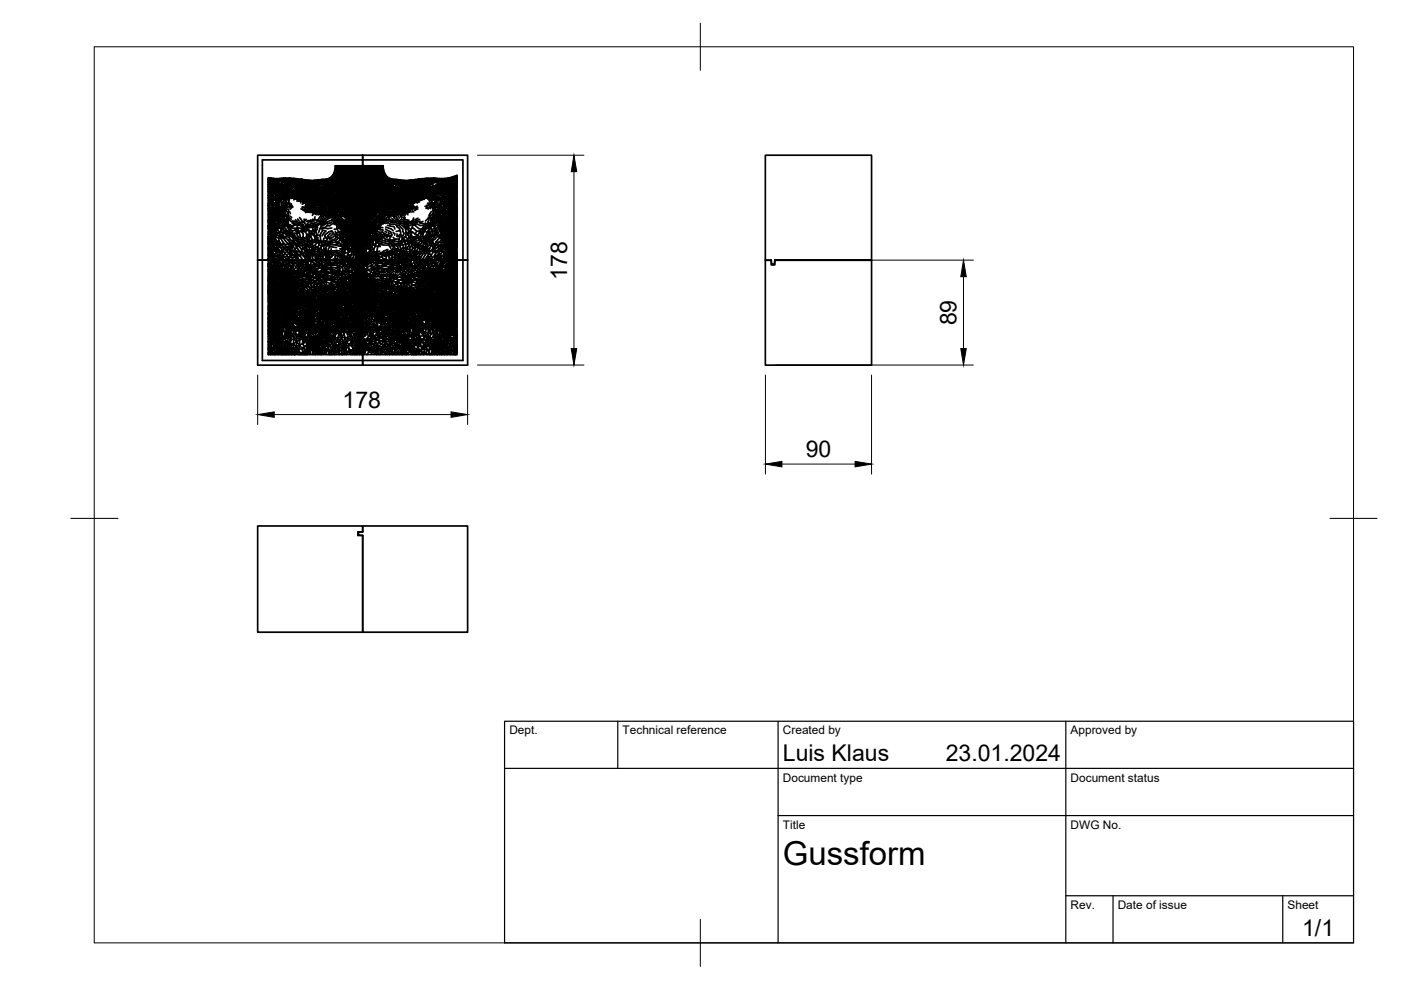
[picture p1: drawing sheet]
<svg xmlns="http://www.w3.org/2000/svg" width="297mm" height="210mm" viewBox="0 0 297 210" stroke-linecap="round" stroke-linejoin="round" font-family="sans-serif">
<defs><g id="words">
<text font-size="7" x="166" y="183.4">Gussform</text>
<g font-size="4.9">
<text x="120.2" y="59.4" transform="rotate(-90 120.2 59.4)">178</text>
<text x="202.8" y="69" transform="rotate(-90 202.8 69)">89</text>
<text x="72.6" y="86.4">178</text>
<text x="170.8" y="97">90</text>
<text x="166" y="161.4">Luis Klaus</text>
<text x="200.5" y="161.4">23.01.2024</text>
<text x="276.1" y="198.6">1/1</text>
</g>
<g font-size="2.5">
<text x="108" y="155.7">Dept.</text>
<text x="132" y="155.7">Technical reference</text>
<text x="166" y="155.7">Created by</text>
<text x="227" y="155.7">Approved by</text>
<text x="166" y="165.7">Document type</text>
<text x="227" y="165.7">Document status</text>
<text x="166" y="175.7">Title</text>
<text x="227" y="175.7">DWG No.</text>
<text x="227" y="192.7">Rev.</text>
<text x="237" y="192.7">Date of issue</text>
<text x="273" y="192.7">Sheet</text>
</g>
</g></defs>
<!-- layer: Visible -->
<g fill="none" stroke="#000" stroke-width=".36">
<path d="M56.9 40h.2l-.2 .2M56.9 39.8l.2-.1v.3M56.9 39.5h.3l-.1 .2-.2-.1M56.9 39.4l.1-.1 .4 .4h-.3l.6 .3-.3 .2-.3-.2M56.9 39.2h.4l-.3 .1zM56.9 39.1l.2-.2 .2 .3M56.9 38.6v.1M56.9 38.3v.3M56.9 38l.2-.2 .2 .2M56.9 38.9h.2M56.9 37.8h.2M57.1 37.8l.4 .1-.2 .1"/>
<path d="M57.1 37.7h-.2v17.5M57.3 38.7l.4 .3 .2-.2M57.3 38.7l-.2 .2h.4l-.2 .3M57.3 38l.3 .2h-.4l.1-.2-.4 .1 .3 .1-.2 .2-.1-.2M57.4 38.4l.2-.2v.2zM57.4 39.7l.2-.2v.2zM57.4 39.7v.2l.2-.2M57.4 37.8h-.3M57.4 39.9l-.3 .1M57.5 37.8l.5 .1zM57.5 37.8h-.1l.1 .1M57.6 38.2l.1-.2 .3 .1z"/>
<path d="M57.6 38.6l.4-.2 .3 .2M57.6 38.6l.3 .2-.4 .1zM57.6 38.6l-.4-.1 .2-.1h-.4l.2 .1-.3 .1 .4 .1M57.7 39.2l.6 .3v-.2l.3 .1 .2-.1v.1h-.2M57.7 39v.2h-.4M57.7 39l.2 .2h-.2M57.7 38l-.2-.1 .1 .3M57.9 38.8l.4 .3v-.2l-.6 .1M57.9 38.8l.4 .1M57.9 38.6h.4l-.4 .2zM58 38.4h-.4v.2M58 38.4l-.1 .2h-.3"/>
<path d="M58 37.9l-.3 .1M58 39.9l.3 .3-.5 .1M58 37.9v.5M58.3 38.6v.3l.4 .1-.1-.3-.3-.1 .4-.1-.1 .2 .5-.1M58.3 39.5l.2 .2 .1-.3 .2 .2M58.3 37.9l.1 .3h.5M58.3 37.9h-.3h.3M58.4 39.9l.4-.1 .1 .3 .2-.2M58.4 39.9l-.7 .1 .1 .3 .2-.4M58.4 39.9l.2 .2M58.4 39.9l-.1 .3M58.4 38.2l.3 .3 .5-.1"/>
<path d="M58.5 39.7h-.6l.1 .2-.4-.2M58.5 39.7l-.1 .2-.2-.2-.2 .2M58.5 39.7l.3 .1M58.5 39.2l.6 .2v-.3l.4 .1 .1 .3-.5-.1M58.6 37.9h-.3M58.7 38l.2 .2h.7l-.4 .2v-.2h-.3M58.7 38.5l-.4-.1 .1-.2-.4 .2h.3v.2M58.8 39.8l-.2 .3h.3M58.8 37.9h-.2l.1 .1M58.8 39.6v.2M58.9 38.2l.3 .2M59.1 37.9l-.4 .1"/>
<path d="M59.1 38.6v.3M59.1 39.4l-.3 .2 .3 .1 .5-.2M59.1 39.4h-.3v.2M59.1 37.9l.5 .3 .4-.1-.4-.2M59.2 38.4l.6 .4 .3-.3M59.2 38.4l-.1 .2M59.2 37.9h-.1M59.5 39.8l-.2 .3-.2-.2M59.5 39.8v.2h.3M59.5 39.8l.5-.1 .2 .2M59.5 39.8l-.4 .1M59.5 39.8l.3 .2"/>
<path d="M59.5 37.8l-.4 .1M59.5 39l-.4-.1v.2l-.4-.1-.2 .2-.2-.1-.3 .3-.1-.2 .4-.1v.2l-.3 .1-.1 .3-.3-.2h-.4l.1-.3 .3 .3 .1-.3M59.5 39a.72 .72 0 0 1 .8 .4h-.3l-.1-.2M59.5 39v.2h.4M59.7 37.8h-.2l.1 .1M59.8 40l-.3 .2v-.2l-.2 .1M59.9 39.2l-.3 .3 .4-.1M60 38.1l-.2 .3-.2-.2 1 .1v-.2M60 37.8l-.4 .1M60 37.9l.4 .1-.4 .1M60.1 37.8l-.1 .1M60.2 39.9l.2 .2h.4"/>
<path d="M60.2 39.9l-.2 .3-.2-.2M60.2 38.8h.6M60.3 38.3l-.5 .1 .3 .1M60.3 37.8l-.3 .1M60.4 38l.4-.1zM60.4 37.8v.2h.3l-.1 .1-.2-.1-.1 .3-.3-.2M60.5 39.7l-.2-.3-.3 .3-.4-.2-.1 .3-.4-.1-.3 .1 .3 .1M60.5 39.7l.6 .2M60.5 38.6v.2l.4-.2M60.6 38.4l.3 .2-.8-.1M60.6 37.8h-.2h.7M60.6 38.1l.3 .2 .3-.1v.2l.3-.1"/>
<path d="M60.7 39.8l.1 .3 .3-.2M60.7 39.4l.1 .2M60.8 37.9l.2 .2-.3-.1 .1-.1h.4M60.8 39.6l-.1 .2 .4-.1M60.8 39.6l-.3 .1M60.9 38.6l.4 .4M60.9 38.6l-.1 .2h.3l-.2 .2h.4M60.9 38.4v.2M60.9 39h-.5l.3 .4h.5M60.9 39l.3 .4M61 38.1l.5 .2 .2-.1M61 38.1h.5"/>
<path d="M61 38.1h-.4M61.1 39.9v.2l.2-.1 .5 .3-.4 .1-.3-.2M61.1 39.7v.2M61.2 38.4h-.6l.3-.1h-.3v.1l-.3-.1-.2 .2M61.2 38.4l.2 .4 .3 .1 .3-.2M61.2 38.4l-.3 .2h.4l-.2 .2h.3M61.2 38.4l.3 .1M61.2 39.4l-.1 .3M61.2 37.9l.5 .3 .1-.1-.2-.1 .3-.1M61.3 39.1h.4l-.1 .2M61.3 39v.1l-.4-.1M61.3 39.3l-.1 .1 .4-.1-.1 .3 .4-.1-.1 .1-.7 .1 .4 .1"/>
<path d="M61.4 37.8h.3M61.5 39.8l.3-.2 .1 .2zM61.5 39.8l.2 .2h-.4zM61.5 38.3l.3 .1M61.5 38.3v.2M61.5 38.5l-.2 .1h.4M61.7 40l.2-.2 .1 .2zM61.7 39.1l.3 .2M61.8 38.4l.3-.1-.4-.1 .3 .3M61.8 38.4l-.3 .1 .2 .1 .3-.1M61.8 37.8l-.2 .2-.5-.2 .1 .1M61.9 39.5h.4l-.2 .1z"/>
<path d="M62 38.7h.4M62 39.3l.2 .1 .2-.1-.1 .2-.1-.1-.3 .1zM62 39l.4 .3h-.4zM62 39h.4M62 38.5l.7 .1-.3-.2-.1 .2M62.1 39.6l-.2 .2h.4M62.1 37.8h-.3l.1 .1M62.3 38.6l.4 .2M62.3 38.6l-.3 .1M62.3 39.5h.7M62.3 39.5l.2 .2-.2 .1zM62.4 37.9v.2l-.5-.2"/>
<path d="M62.4 37.9h.5M62.4 38.7l-.4 .3-.3-.1v.2l-.4-.1M62.4 38.7v.3l.3-.2M62.4 39v.3l.3 .1 .2-.1M62.5 38.2l-.7-.1 .6 .3M62.5 38.2l.2 .2 .2-.2M62.5 38.2l-.1 .2h.3M62.5 37.9l-.4-.1 .3 .1M62.5 39.7l.3 .1M62.7 38.6l.7 .2-.3 .2-.1-.2h-.3zM62.7 38.4l.4 .1-.4 .1zM62.7 39.6l.1 .2 .5 .2-.2-.3 .3 .2 .1-.1-.4-.1 .2-.1"/>
<path d="M62.7 39.6l.3-.1 .1 .2zM62.7 38.8l.1 .3-.4-.1M62.8 39.8l.1 .2h.4l-.2 .1-.2-.1-.1 .2 .3-.1v.2l.3-.1M62.8 39.8h-.5a1.23 1.23 0 0 0 1.2 .6M62.8 39.1l.3-.1 .1 .2 .3-.1 .1 .3-.7-.1 .4 .1M62.8 39.1l.4 .1 .1 .2M62.8 39.1l-.4 .2h.5M62.8 39.1l.1 .2M62.9 38.2l.1 .1M62.9 39.3l.1 .2M63 39.5l.3-.1v.2h.3l-.1 .2zM63 38.3l.1 .2h.3"/>
<path d="M63 38.3l-.3 .1M63.3 40h.5zM63.3 37.9l-.9 .2 .5 .1M63.3 38.7l.5 .1h-.4zM63.4 38.8l.1 .3 .3-.3M63.4 38.5l-.1 .2-.2-.2-.1 .3 .6-.2M63.6 38.3l.3 .3 .3-.1M63.6 38.3v.3l-.2-.1M63.6 39.4l.2-.2 .4 .1 .1 .3M63.6 39.4v.2l-.3-.2M63.6 38.3l-.2 .2M63.6 38.6h.3l-.1 .2 1 .1"/>
<path d="M63.6 38.6l.2 .2M63.8 38.8l.3 .2v-.3l.2 .3h-.2M63.8 38.8l.1 .3-.1 .1-.3-.1M63.8 40l-.3-.2 .6 .2M63.8 40l.2 .1 .1-.1M63.8 40l-.1 .1h.3M63.8 39.2l.1 .3-.3-.1M63.8 38a.79 .79 0 0 0-.9 .2M63.8 38.3l.4 .2M63.9 38l-.9 .3M63.9 39.5l.4 .1M63.9 39.1l.2-.1 .1 .3z"/>
<path d="M64 38h-.1l.2 .3M64.1 38.3h-.5M64.1 40l.2 .2 .2-.1M64.2 38.1l.1 .1-.2 .1M64.2 38.5l.2 .2 .2-.2 .2 .4 .3-.2M64.2 38.5l-.1 .2h.3M64.2 38.1h.3M64.2 38.1l-.2-.1 .2 .1M64.2 39.8l-.6-.2 .3-.1-.1 .3 .7 .3M64.2 39.8l.3 .3 .2-.1M64.2 39.8l.5 .2M64.3 39l.2-.1 .1 .2 .4-.1"/>
<path d="M64.3 39l.2 .4 .1-.3 .2 .2M64.3 39l-.1 .3 .7 .2M64.3 39.6l-.1 .2 .4-.1M64.3 38.2l.3 .3 .1-.2M64.3 38.2l-.1 .3 .7 .1-.2-.3M64.6 39.7l.1 .3 .2-.3 .1 .2-.3 .1M64.6 39.7h.3M64.6 38.1l-.3 .1M64.9 39.7l.4 .3 .1-.3 .3 .3 .1-.3M64.9 39.7l.4 .3-.3-.1M64.9 39.5l.5 .2-.2-.3-.3 .1-.1-.2 .8 .2-.2 .2M64.9 39.5l.2 .2h.3"/>
<path d="M64.9 39.5v.2M65 39l.2 .4 .2-.1M65 38.2l-.4-.1 .1 .2M65.1 38.7l.2 .3h-.3zM65.2 38.2l-.5 .1M65.2 38.4l.1 .3 .2-.2M65.2 38.4l-.1 .3h.2M65.2 38.4l-.3 .2M65.3 39l.1 .3M65.3 38.7v.3l.3-.2M65.3 40l-.2 .1 .4 .1M65.3 38.7l.3 .1"/>
<path d="M65.3 40h.4M65.3 40l.2 .2M65.4 39.3l.4 .4M65.4 39.7h.4M65.4 38.2h-.2v.2M65.5 38.2l-.3 .2M65.5 39.1l.2 .2-.1 .2zM65.5 38.5l.1 .3 .3-.2 .1 .4 .3-.2M65.6 38.8l.1 .2h.3M65.6 38.8l-.1 .3 .2-.1v.3M65.6 38.3l-.1-.1v.3M65.7 39.3l.4 .2v-.3l.3 .3 .1-.2"/>
<path d="M65.8 38.3h-.2h.2M65.8 39.7l.3 .3M66 39l.1 .2-.4 .1zM66 38.3h-.2M66.1 39.5l.2 .2h-.5M66.1 40l-.2 .3-.2-.3M66.1 40l.1 .3h-.3M66.1 40l.4 .3h-.3l.1 .1M66.2 38.3h-.4M66.3 38.4l-.4 .2-.1-.3-.3 .2M66.3 38.4l.4 .2-.4 .2zM66.3 39.7l.3-.1 .1 .4"/>
<path d="M66.3 39.7l.1 .3 .1-.2 .2 .2M66.3 38.8l.3 .1-.2 .1zM66.4 39.5l.2 .1-.1 .2-.2-.1zM66.4 39l.1 .3 .1-.2M66.5 38.3h-.3l.1 .1M66.6 38.3l-.3 .1M66.7 40l.1 .1 .1-.4 .4 .3M66.7 40h-1M66.7 40l-.2 .3-.1-.3M66.7 38.6l.1 .3h-.2zM66.7 38.2v.4M67 38.2h-.3l.4 .2-.4 .2 .3 .1 .1-.3"/>
<path d="M67.1 39.3a.84 .84 0 0 1 1 .5M67.1 39.3l.3 .3M67.1 39.3l-.2 .4-.2-.3-.2-.1 .1 .3 .7 .1M67.2 39.4l.3 .5M67.2 38.2h-.2l.1 .2M67.2 38.9l.2 .3 .3-.1M67.2 38.9l-.1 .4-.3-.4-.4 .1M67.2 38.9h-.4l-.1 .5-.3-.4M67.3 38.2l-.2 .2M67.3 40l.4 .2M67.4 39.2v.4l.2-.3M67.4 39.6l.4 .2-.1 .4-.2-.3 .3-.1 .2 .3-.3 .1"/>
<path d="M67.4 39.6l.1 .3 .1-.2M67.5 38.2h-.2l.2 .1M67.5 38.9l.4 .3M67.5 38.3l-.1 .4 .3-.1M67.5 38.3l-.4 .1 .3 .3h-.4l.2 .2M67.7 38.6l.1 .3 .3-.2 .3 .2-.3 .1M67.7 38.6l-.2 .3h.3M67.8 38.1l-.3 .1v.1M67.8 38.9l-.1 .2 .4-.1M67.8 38.1l-.3 .2M68 38.3l.1 .4-.4-.1zM68 38.3l.4-.1-.2 .2-.7-.1"/>
<path d="M68.1 39l.2 .8 .2-.4M68.2 38.1h-.4l.2 .2M68.2 38.4l.1 .2-.2 .1v.3l-.3-.1M68.3 38.1l-.3 .2M68.3 39.8l-.3 .3 .1-.3M68.3 39.8l.6 .1-.2 .3zM68.3 38.6l.1 .3M68.3 38.6l.5 .1M68.3 39.8h-.2M68.4 38.2l.3-.1-.2 .3zM68.4 38.9l.4 .1-.1 .2zM68.5 38.1h-.2l.1 .1"/>
<path d="M68.5 39.4l.1 .2-.3 .2M68.6 39.6h.3v.3zM68.7 39.2l.4 .1M68.8 38.7v.3l.5-.2-.2 .5M68.8 38.4v.3l-.3-.3-.2 .2M68.9 39.6h.4M68.9 39.9l.3 .2-.9 .1M69 38l-.5 .1h.2M69.1 38.3l.4-.1-.4 .4zM69.1 39.8h.3l-.2 .3M69.1 38.6l-.3 .1M69.1 39.3l-.2 .3-.4-.2"/>
<path d="M69.1 39.3l.2 .3 .2-.3M69.3 38h-.3l.1 .3-.4-.2 .1 .3h-.3M69.3 38l-.2 .3M69.3 39.6l-.4 .3M69.3 39.6l.1 .2 .2-.2M69.5 39.3l.1 .3h-.3M69.5 39.3l.2-.1-.1 .4M69.8 37.8l-.5 .2 .2 .2M69.8 37.8l-.1 .5-.2-.1v-.3l.2 .2-.2 .1v.4h-.4l.2 .2-.5-.1M69.8 37.8l.4-.1-.1 .5zM69.9 37.8h-.1M70 39v-.3l-.3 .2 .2-.4-.4 .1 .2 .3-.4-.1 .2 .2-.4 .3"/>
<path d="M70 39l-.3-.1v.3l-.2-.2v.3h-.4M70 39l.1 .2h-.4l.2 .1 .2-.1M70 39l.3-.2-.2 .4M70.1 39.5v.2l-.6 .3-.1-.2h.4l-.2-.2 .5-.1-.2-.2-.3 .3M70.1 39.5l.4 .1-.4 .1v.2M70.1 37.6l-.3 .2M70.1 39.5l.2-.1 .2 .2M70.1 39.2l.3-.1-.1-.3h.3l-.2 .3-.1 .3h.3M70.1 39.9l-.3-.1v.3l-.3-.1M70.1 39.9l.4-.3 .1 .3zM70.1 39.9l.2 .3-.4 .1M70.1 39.2v.3"/>
<path d="M70.2 38.5l.1 .3-.3-.1M70.2 37.6v.1M70.3 37.4l-.1 .3M70.4 39.1h.2v.3zM70.5 37.5l.1 .2-.2 .1zM70.5 37.5l-.3 .2 .3 .3 .1-.3M70.5 37.3l-.2 .1 .2 .1M70.6 39.4l.3-.4-.1 .3zM70.6 39.9v.3h-.3v.3M70.6 39.9l.3 .1-.3 .2M70.6 37.2l-.1 .3M70.6 37.1v.2"/>
<path d="M70.6 37.3l-.1 .2 .3-.1M70.6 38.8v.3M70.7 36.9l-.1 .2h.2M70.8 37.4v.4l-.2-.1M70.8 37.4l.2 .1M70.8 37.1v.3l-.2-.1zM70.8 38.2l-.5 .6M70.8 38.2h.2l-.4 .6-.1-.3h.3zM70.8 38.5l.3-.2v.3zM70.8 36.7v.4M70.8 37.8l-1.1 .5 .3 .4 .2-.2M70.8 37.8v.4l-.3-.2-.1 .2h-.3l.1 .3"/>
<path d="M71 36.3v.3l-.2 .1zM71 36.2v.1M71 37.5l.2 .2-.4 .1 .2 .2 .2-.3 .2 .2v-.4M71 37.5l-.2 .3M71 35.9v.4M71.1 36.8l-.1 .4-.2-.1M71.1 38.6l-.2 .4-.3-.2M71.1 38.6l.1 .2-.3 .2 .2 .3M71.1 35.4v.5v-.2M71.1 38.6l-.5 .2M71.1 39.3l-.6 .3 .1-.2 .2 .1v-.2M71.1 39.3l.2-.1v.2"/>
<path d="M71.1 38.3l-.1-.1v-.2l-.6 .2 .1 .3h-.3M71.1 38.3l.3 .2-.3 .1M71.2 35.2h.1M71.2 38.8l-.1 .5M71.2 35.6l-.1-.4h10.2a2.58 2.58 0 0 0 3.1 2.9l2.1 .2 3.6-.5h2.7a8.3 8.3 0 0 0 4.1-.6v18h1.2v21.2h-42.5v-21.2h1.3v20h40v-20h2.2v22.2h-22.2v-22.2v.1M71.2 35.6v.3h-.1zM71.2 37v.3l-.2-.1v.3l.2-.2M71.2 37l.2 .1-.2 .2M71.2 37.3h.3l-.1 .2zM71.2 37.3v.4l.2-.2M71.2 37l-.4 .4M71.2 39l.1 .2"/>
<path d="M71.3 35.2l-.1 .4 .1-.4 .1 .2M71.3 40l-.3 .2-.1-.2M71.3 40v.3l.2-.3M71.3 40h-.4M71.3 35.2h.1M71.3 36.5l-.1 .5-.1-.2M71.3 39.4l-.2-.1-.1 .5-.2-.3 .1 .5M71.3 39.4v.6l-.3-.2zM71.3 36.5l-.2 .3M71.3 39.4l.2 .2M71.3 35.5l.1 .2zM71.3 36.1l-.1 .3v-.3h.1l-.1-.2v.2l-.1-.2-.1 .4"/>
<path d="M71.3 36.1v.4l-.1-.1-.4 .7v-.4l.3 .1-.1-.2 .2-.2-.2-.1M71.4 35.7l.1 .2-.2 .2zM71.4 37.9v.3l-.3 .1M71.4 37.9l.2 .2-.2 .1v.3M71.4 35.2l.1 .2zM71.4 35.4v.3M71.4 35.4l.1 .3M71.4 36.8l-.2 .2M71.4 36.8v.3M71.4 37.1l.1 .2M71.4 36.4v.4l-.1-.3M71.4 36.4l.1 .3 .1-.2"/>
<path d="M71.4 36.4l-.1 .1M71.5 35.2v.2M71.5 35.7l.1 .6-.2-.2v.3l-.1-.3M71.5 35.7l.1 .3v-.3M71.5 37.3l.1 .3-.2-.1M71.5 35.4h.1v.3M71.5 39.6l.4-.3-.4 .1 .3 .4M71.5 39.6v.4h-.2zM71.5 39.6l.3 .2-.3 .2M71.5 35.4v.3M71.5 35.4l.1 .3M71.5 35.2l.1 .2v-.2"/>
<path d="M71.5 36.7v.2l-.1-.1zM71.5 39.4l.2-.2-.2-.1v.3h-.2M71.5 36.9l.1 .3-.1 .1M71.5 36.9v.4M71.6 37.6l-.2 .3-.4 .1 .1 .3 .3-.4M71.6 37.6l.2 .2-.4 .1M71.6 35.7l.2 .1-.2 .2M71.6 36.5l-.2 .6M71.6 36.5l.1 .2-.2 .2M71.6 38.4l-.1 .3-.3 .1 .2-.3 .1 .2M71.6 37.2l.2 .2-.2 .2M71.6 37.2v.4"/>
<path d="M71.6 36l.1 .3h-.1v.2l-.2-.1M71.6 36l.1 .3M71.6 35.4l.2 .4M71.6 36l-.2 .4M71.7 35.2l-.1 .2M71.7 36.3l.2-.1v.3l-.2-.2v.4M71.7 36.7l.1 .4-.3-.2M71.7 36.7l.2 .1-.3 .4M71.7 36.3l-.1 .2M71.8 35.2h.1M71.8 35.2v.3l.1 .1M71.8 35.2l.1 .4"/>
<path d="M71.8 35.8l.4 .2-.3 .2zM71.8 37.4l.3 .1-.3 .3zM71.8 38.2l-.2 .2v-.3l-.2 .4 .2-.1M71.8 38.2v.4l-.2-.2M71.8 35.8v.3l.1 .1M71.8 37.8l.4 .4-.6-.1zM71.8 37.8h.3l-.3 .4zM71.8 39.8l-.1 .4-.2-.2M71.8 39.8h.4l-.2 .6-.3-.2 .4-.2zM71.8 38.6l.2 .3h-.3l-.2 .2-.3-.1 .3-.3 .3-.1-.1 .3-.2-.2v.4M71.8 38.6h.5M71.9 36.2l.2 .4-.2-.1 .2 .5-.3 .1 .1 .2 .2-.3"/>
<path d="M71.9 35.6l.2-.2 .1 .3zM71.9 35.6l.3 .4v-.3h.3l-.3 .3 .1 .1-.1 .2M72 38.9l-.7 .5M72 38.9l-.3 .3 .2 .1 .1-.4 .1 .3-.2 .1M72 38.9l.3 .1M72.1 35.2v.2l-.3-.2M72.1 37.5v.3M72.1 37v.5l-.2-.2-.1 .1v-.3M72.1 37l.2 .3-.2 .2M72.1 37l.3 .1-.1 .2M72.1 35.4l.4 .3M72.1 37.8l.1 .4-.2 .2-.2-.2"/>
<path d="M72.1 37.8l.2 .2-.1 .2M72.1 39.5l.3 .4 .3-.3M72.1 39.5l.1 .3 .2 .1M72.2 36.3l.3-.1-.2 .2 .2 .3-.4-.1v.4M72.2 36.3l.1 .1-.2 .2 .2 .2-.2 .2M72.2 38.2l.1 .4-.3-.2-.2 .2M72.2 38.2l.2 .2-.1 .2M72.2 35.2l-.1 .2 .5-.1-.3-.1M72.2 39.3l-.1 .2M72.3 39l-.1 .3 .3-.1M72.3 39l-.2 .2v.3l-.2-.2-.1 .5M72.3 38.6l-.3 .3"/>
<path d="M72.3 37.3v.3l-.2-.1M72.3 37.6l.2 .3-.4-.1M72.3 37.6l-.2 .2M72.4 37.1l.2 .4-.3-.2M72.4 38.4l.2 .4-.3-.2v.4l.3-.2M72.4 38.4l.4 .2-.2 .2M72.4 39.9l.1 .2-.2 .1M72.5 35.2l.1 .1 .1-.1M72.5 37.9h.2v.3l-.2-.3-.1 .5M72.5 35.7v.5M72.5 37.9l-.2 .1M72.5 36.2l-.2-.1 .2-.1h-.3l-.1 .6"/>
<path d="M72.5 36.2v.5l-.2 .1 .1 .3M72.5 36.7l.3 .3-.4 .1M72.5 39.2l.2 .4 .1-.4 .4 .4v-.5l.3 .1 .2-.1-.2-.1h.4l-.3-.3 .4-.1-.3 .7-.2-.1 .1 .5-.4-.1 .1 .4h-.3M72.5 39.2l-.4 .3 .6 .1M72.5 36.7l-.1 .4M72.6 38.8l-.1 .4h.3M72.6 37.5l.3-.1v.3l-.2 .2zM72.6 37.5l-.3 .1M72.7 39.6l.1 .4-.4-.1M72.7 39.6l.3 .2-.2 .2M72.7 39.6h.5l-.2 .2M72.7 38.2l-.3 .2"/>
<path d="M72.7 38.2l.1 .4M72.7 35.8l-.2 .4h.2M72.7 37.9l.3 .1-.1-.3h.3l-.2 .3M72.7 35.8v.4M72.7 36.2l.1 .2-.3-.2M72.8 35.2l.1 .3-.3-.2-.1 .4 .4-.2M72.8 36.4v.2l-.3 .1M72.8 36.4l.2 .2h-.2M72.8 36.6v.4l-.3 .9M72.8 36.4l-.3 .3M72.8 35.2h.2l-.1 .3M72.8 40l.4-.4-.2 .4z"/>
<path d="M72.8 38.6l.1 .3-.3-.1M72.8 38.6l.5-.2-.1 .4zM72.9 38.9l-.1 .3M72.9 35.5l-.2 .3-.2-.1M72.9 35.5l.1 .4-.3-.1M72.9 35.5l.3 .2v-.2M72.9 38.3l-.1 .3M73 36.2v-.3l-.3 .3h.3l-.2 .2M73 36.2v.4M73 35.2l.2 .1v-.1M73 36.6l-.1 .2 .3 .1-.4 .1 .1-.2-.1-.2M73 36.6l.4 .1-.2 .2-.2-.3 .3-.3 .1 .7-.2-.1"/>
<path d="M73 38l-.1 .3-.2-.1M73 38l-.3 .2M73 38l.3 .4M73 40v.4M73.1 37.5h.2l.1 .3zM73.1 37.5l.1 .2 .2 .1-.4 .2 .3 .1 .1-.3 .2 .3 .2-.5M73.2 35.5h.2M73.2 36.9l-.2 .3-.2-.2 .1 .4 .1-.2 .2 .1-.3 .1 .2 .1 .3-.2 .1 .2M73.2 36.9v.4l.2-.3M73.2 38.8v.3l-.4 .1M73.2 38.8l.4-.1-.3 .7-.1-.3 .3-.1zM73.2 35.3l.2 .2 .2-.2"/>
<path d="M73.2 37.3l.3 .2h-.2zM73.2 35.3l-.3 .2M73.2 35.3v.2M73.2 36l-.2 .2M73.3 36.3l.3-.2v.4zM73.3 39.4l-.1 .2M73.3 38.1l.1 .2 .2-.2h-.3v.3l.1-.1 .3 .1h-.4l.3 .3 .1-.3M73.4 35.5l.1 .2h-.3v.3l-.2-.1M73.4 37v.3l.3-.1M73.5 35.7l-.3 .3 .1 .3-.3-.1M73.5 35.7l.3-.1-.1 .2zM73.5 35.2l.1 .1h-.4"/>
<path d="M73.5 37.5l.2-.3 .1 .4-.4 .2 .1-.3 .3 .1M73.6 35.3l.2 .3 .1-.4 .1 .2-.4 .1-.1 .2M73.6 35.3v.2h-.2M73.6 36.5l.1 .7-.3-.2M73.6 35.2v.1l.2-.1M73.6 36.8l.3-.2v.3zM73.7 37.2l.2 .1-.1 .3M73.7 39.3l-.1 .4 .3-.3-.1 .3 .3 .1M73.7 39.3l.6 .1M73.8 37.6l.2 .3M73.9 36.9l.2 .2-.2 .2M73.9 36.9l-.2 .3"/>
<path d="M73.9 36.9v.4M73.9 36l-.3 .1 .2 .2-.2 .2 .3 .1-.1-.3h.3M73.9 36h.3l-.1 .3zM73.9 37.3l.3 .2-.4 .1M73.9 36l.3-.3v.3h.2M73.9 38.3l.1 .3-.3-.2M73.9 39.4l.3 .2-.1 .2zM74 35.2l.2 .1-.2 .1 .2 .3-.4-.1 .1 .4-.2-.2M74 37.9l-.1 .4-.3-.2M74 37.9l.1 .2-.2 .2M74 37.9h.2l-.1 .2 .2 .2h-.4M74 38.6l.1 .4-.4 .3"/>
<path d="M74 38.6h.3v.3zM74.1 39.8l-.4 .3 .2 .4-.5-.1-.1-.4 .4 .1-.1-.4h.2l-.1 .4 .5 .1-.3 .3 .2 .4-.4-.1M74.1 39.8l.1 .4M74.1 37.1l.1 .4M74.1 36.3l.1 .4-.3-.1zM74.2 37.5l-.2 .4-.4 .2 .1 .3M74.2 37.5l.2 .1v.2l-.2 .1zM74.2 36.7l.1 .4h-.2M74.2 39.6l.1-.2 .1 .3zM74.2 36.7l-.1 .4M74.2 35.7l.2 .3 .1-.5 .2 .3zM74.2 35.2v.1l.2-.1"/>
<path d="M74.3 37.3l.3 .4M74.3 38.3h.4l-.1 .4-.3-.4v.3l.3 .1M74.3 39.4l.3 .2-.2 .1M74.4 39.7l-.2 .5M74.4 39.7l-.3 .1M74.4 39.2h-.2l.1-.3v.5l-.1-.2-.3 .2v-.4l.3 .2-.1-.2 .5-.1 .1 .4M74.4 37.8v.3l-.2-.2 .1 .4M74.4 37.8l.2-.1 .1 .2M74.4 37.8l.1 .3 .2-.2M74.4 36l.4 .2-.3 .3M74.5 35.2l-.3 .1M74.5 36.5l-.1-.5-.3 .3 .4 .2-.3 .2"/>
<path d="M74.5 36.5v.3l-.3-.1M74.5 36.5h.3v-.3l.2 .3h-.2v.2zM74.5 35.5h.3l-.1 .3M74.5 36.8l-.2 .5-.2-.2M74.5 36.8l.1 .3h-.3l.1 .3M74.5 36.8l.4 .1-.3 .2M74.5 38.1h-.1l-.1 .2M74.6 37.7l.2-.1-.1 .3M74.6 38.7l.3-.1v.3M74.6 38.7l.2 .4-.1 .2M74.6 37.1l.1 .3h-.3l.2 .3M74.6 39.6l-.1 .4-.1-.3"/>
<path d="M74.6 39.6l.1 .3h-.4l.1 .2 .1-.1M74.6 39.6h.4l-.1 .3h-.2l.2 .3v-.3l.3-.1 .3 .1 .1-.2-.4 .1 .1 .3-.4 .1M74.7 39.3l-.4 .1M74.7 39.3l-.1 .3M74.7 35.8h.3l-.2 .4M74.7 35.8l-.3 .2M74.7 35.8l.1 .4M74.7 35.2l-.2 .1v.2l-.3-.2v.4l.3-.2M74.7 38.3l-.2-.2-.2 .2M74.7 37.9l.3 .3-.3 .1zM74.7 37.9l.3-.1-.1 .5h-.2M74.7 37.4l.3 .1-.2 .1 .2 .2"/>
<path d="M74.7 37.4l.1 .2M74.8 35.2h.1M74.8 35.2l-.3 .3M74.8 35.2v.3M74.8 35.5l.2 .3M74.8 36.7l.1 .2M74.9 37.2l-.2 .2M74.9 37.2l.1 .6M74.9 36.9v.3l-.3-.1M74.9 36.9l.3 .3h-.3M74.9 38.9l-.1 .2 .2 .2h-.3l.3 .3v-.3l.3 .2v-.3M74.9 38.9l.1 .4 .3-.1"/>
<path d="M74.9 38.9l.4 .3M75 39.6l.3-.1-.1 .3zM75 35.8l.1 .3-.3 .1M75 35.8l.1-.2 .2 .1-.3 .1 .4 .3h-.3l.1 .3-.2 .1M75 37.8l.2-.2 .1 .2h-.3l.2 .3-.2 .1 .2 .2-.3-.1v.3l-.2-.3M75.1 35.2v.2l-.3-.2M75.1 35.4v.2l-.3-.1M75.1 35.4l-.3 .1M75.2 36.4h.2v-.3l-.2 .3v.3l-.2-.2-.2 .2h.4l.2-.3 .2 .2M75.2 38.4l.1 .4-.2-.1zM75.2 38.4l-.3 .2 .2 .1-.2 .2 .4-.1M75.2 38.4l.2-.1 .1 .2"/>
<path d="M75.2 38.4l.3 .1M75.2 37.2l.6 .4h-.3l.2 .2M75.2 37.2v.4l-.2-.1zM75.2 37.6l.3-.2v.2zM75.2 36.7v.5l.4-.2M75.2 38.1l.2 .2 .1-.2M75.3 38.8l.4-.1-.1 .3 .3-.1v.4zM75.3 37.8l-.1 .3h.3M75.3 38.8v.4M75.4 35.2l-.3 .2h.3v-.2M75.4 36.1l.3 .1-.1 .4 .2 .1M75.5 38.5l.3-.2-.1 .4-.2-.2-.2 .3"/>
<path d="M75.5 35.2l.2 .1-.3 .1-.1 .3-.2-.3M75.5 39.4l-.2-.2 .3-.2-.1 .4 .3 .1 .1-.2 .1 .3 .2-.2M75.5 39.4l-.2 .1 .3 .2 .2-.2 .2 .1 .1 .2 .1-.4M75.5 39.4l.2 .6-.4 .1 .2 .1 .2-.2-.2-.1-.2 .2M75.5 38.1v.4M75.6 37l-.1 .4 .4-.2M75.6 36.6l-.4 .1 .4 .3M75.6 36.6v.4M75.7 35.2v.1l.1-.1M75.7 37.8l-.2 .3h.4M75.7 37.8h-.4l.2 .3M75.7 35.3l.3 .1-.2 .2z"/>
<path d="M75.7 35.3l-.1 .3h.2l-.1 .2 .4-.1-.1 .4 .3-.1M75.7 35.8l-.4-.1 .3-.1 .1 .6 .3 .2M75.8 38.3h.3l-.2 .2zM75.8 36.7l-.2 .3 .4-.1-.1 .3-.3-.2M75.8 39.8h.3l-.2 .2zM75.8 39.8v-.3l.3 .3M75.8 39.8v.4l.1-.2M75.8 39.8l-.1 .2 .1 .2h-.3v.2M75.9 37.2h.3l-.1 .4M75.9 37.2l.2 .4M75.9 38.1l-.1 .2-.3-.2M75.9 37.8h-.2l.2 .3"/>
<path d="M75.9 37.8v.3M76 35.2v.2l.2-.2M76 36.4l-.2 .3M76 36.1v.3M76.1 38.3v.3M76.1 37.6l-.2 .2 .3 .1M76.1 37.6h-.3l.1 .2M76.1 38.6h.4l-.1 .2zM76.1 38.6l-.4 .1 .8 .4-.1-.3-.3 .2v-.4l-.2 .3M76.1 38.6l-.2-.1-.2 .2M76.2 38.2l-.1 .1 .2 .1M76.2 38.2l-.3-.1 .2 .2"/>
<path d="M76.2 36.7l.3 .1-.2 .2zM76.2 39.4l.1-.2 .2 .3v.4l-.2-.3-.2 .2 .2 .4 .2-.3v.3h-.2M76.2 39.4l.1 .2 .2-.1M76.2 37.9l-.3 .2M76.3 39.2l-.4 .1 .2-.3 .2 .2 .2-.1v.4M76.3 35.2v.2l.2-.2M76.3 36l-.3-.6h.3l-.2 .3 .4 .1-.2 .2 .3 .1M76.3 36v.3l-.3 .1 .2 .3M76.3 36.3l.2 .2-.3 .2zM76.3 38.4l-.1-.2 .3-.1-.2 .3 .3-.1-.1 .3h.3M76.3 38.4l.2 .2M76.3 38.4l-.2 .2"/>
<path d="M76.3 35.4l.4 .1-.2 .3zM76.4 37.5l-.6-.8h.4l-.2 .2 .3 .1-.1 .2h.3l.1-.1-.3-.1 .2 .2h.5l.1 .5M76.4 37.5l.1-.3 .2 .4-.3-.1 .1 .4M76.4 37.5l-.3 .1 .1 .3M76.4 35.2h.1M76.4 37.5l-.2 .4M76.5 36.8h.4l-.3 .3zM76.5 39.5l.1 .1-.1 .3 .3 .3M76.5 36.5l.3-.1 .1 .4M76.5 36.5l.4 .3M76.5 37.9h-.3v.3M76.5 38.6l.1 .3-.2-.1"/>
<path d="M76.5 35.2h.1M76.6 36.1l-.1 .4M76.6 36.1l-.3 .2h.3M76.6 38.9l.2 .2-.2 .2 .2 .1-.3 .1 .1-.2-.1-.2zM76.7 35.2h-.2l.2 .3M76.7 37.6l.4 .1-.3 .2zM76.7 37.6l-.2 .3M76.8 39.4v-.3h.3l-.1 .3h-.2v.4M76.8 37.3l.2 .1-.3 .2zM76.8 39.4l-.2 .2 .2 .2M76.8 38.6h.2l-.1 .2zM76.8 38.6l-.2 .3 .3-.1"/>
<path d="M76.8 37.9l-.3 .2 .4 .2M76.8 37.9h-.3v.2l.1 .2h.3M76.8 36.4l-.2-.3h.4l-.2-.3 .2 .1-.2 .5 .4 .1-.2-.4 .3 .1-.1 .3M76.8 35.2l-.1 .3M76.8 35.8h-.3l.1 .3M76.9 35.2l.1 .1-.3 .2 .1 .3 .3-.2-.1 .3h.3l-.2-.3h.3l-.1-.3h-.3l.1 .3 .2-.3 .4 .1-.2-.2M76.9 32.9v22.3M76.9 32.9h22.2v22.3h-1v-21.3h-42.5v21.3h-1M76.9 36.8l.4 .3-.3 .1 .3 .2 .1 .3M76.9 36.8h.4v.3M76.9 32.9h-22.3v22.3M77 37.4h.3l-.2 .3"/>
<path d="M77 36.1l.3-.2v.3h.2l-.3 .3M77 39.7v-.3l-.2 .4M77 39.4h.3v.3M77.1 37.7v.3l-.3-.1 .1 .4M77.1 37.7h.3l-.3 .3M77.1 35.2l-.1 .1M77.1 38.9l.2-.2-.3-.1 .1 .3-.2-.1-.1 .3 .3-.2v.2h.2v.3M77.2 38.2l-.1-.2-.2 .3 .2 .1-.1 .2-.1-.3-.1 .3M77.2 38.2h.2l-.1 .3M77.2 38.2l.2-.3v.3M77.2 36.5h.4l-.3 .3-.1-.3-.3 .3M77.2 35.2l.1 .1 .1-.1"/>
<path d="M77.3 38.7l.2-.1-.1 .3M77.3 38.7l.1 .2M77.3 35.9l.2 .3 .1 .3M77.3 38.5l-.1-.3-.1 .2 .2 .1v.2M77.3 38.5l.3-.1-.1 .2M77.3 37.1v.3l.3-.3v.2M77.3 36.8h.3v.3zM77.3 37.1h.3M77.3 37.4l.3-.1v.3zM77.4 37.7l.2-.1-.2 .3M77.4 37.7v.2M77.4 38.9h.2l-.1-.3 .2 .1-.4 .4 .3 .1-.1 .2"/>
<path d="M77.4 35.6l.2 .2-.3 .1M77.4 38.9l.1 .5M77.4 35.6l-.1 .3M77.4 38.2h.3l-.1 .2M77.4 38.2l.2 .2M77.4 37.9l.4-.1-.1 .4M77.4 37.9l.3 .3M77.5 39.4l.4-.3v.4M77.6 39.6l.1 .2h-.3l.2-.2-.3 .1M77.6 39.6l-.1-.2-.2 .3M77.6 38.4h.2l-.1 .3h.3l-.2-.3M77.6 36.5l.3 .2-.3 .1"/>
<path d="M77.6 36.5l.3-.2v.4M77.6 36.5v.3M77.6 37.3h.2l-.2 .3 .2 .2M77.6 37.1l.4-.1-.2 .8M77.6 37.1l.3-.4 .2 .6-.2 .2M77.6 35.8l.2 .2-.3 .2zM77.6 37.1l.2 .2M77.6 38.9l.3 .2-.3 .1zM77.7 39.8l.2 .1-.2 .2h-.3zM77.7 35.4l.2 .3-.3 .1 .1-.4-.3 .2M77.7 35.2v.2l.2-.2M77.7 38.2l.1 .2"/>
<path d="M77.8 37.8h.3l-.1 .3M77.8 38.4l.3 .1-.1 .2M77.8 36l.1 .3-.4-.1M77.9 39.1l.3 .2-.3 .2M77.9 39.1l.4-.1-.1 .3 .3 .3 .1-.3M77.9 36.7l.2 .1-.1 .2h.2l-.1 .8M77.9 36.7l.2-.2v.3M77.9 39.5l-.3 .1M77.9 35.7l.3 .6-.1 .2-.2-.2 .2-.3h-.3zM78 38.1l.1 .2-.3 .1zM78 38.7l-.4 .2M78 38.7l-.1 .4"/>
<path d="M78 38.1l-.3 .1M78 35.2l.1 .2-.2 .3M78.1 39.7l-.2-.2-.2 .3 .4-.1-.3 .7 .4-.1-.2-.2h-.3M78.1 39.7l-.1 .4 .3-.1-.2-.3 .2-.1v.4M78.1 39.7l.1-.4 .1 .3h.2l-.2 .4M78.1 38.3h.2l-.2 .2zM78.1 37.8l.2 .5-.3-.2M78.1 37.8l.3 .1-.1 .4 .2-.1-.1-.3M78.1 35.4l.2 .3M78.1 36l.2-.3 .1 .3-.2 .3M78.1 36.8h.3l-.2 .2M78.1 36.8l.2-.2 .1 .2"/>
<path d="M78.2 39.3l.2-.2 .2 .2zM78.2 36.3l.1 .3M78.3 39l.3-.2 .1 .2zM78.3 39l.2-.4 .1 .2 .2-.1-.1 .3M78.3 35.2l-.2 .2h.3l-.1 .3M78.3 39l.1 .1M78.3 38.3h.2l-.1 .2 .1 .1-.3 .1 .1 .3-.3-.3h.2zM78.3 35.7l.3-.1v.3zM78.3 40l.6 .6M78.3 40l.4-.2v.4l.2-.3 .2 .4M78.4 35.2v.2M78.4 36l.1 .4-.3-.1"/>
<path d="M78.4 36l.2-.1 .2 .5-.2 .2 .2 .1v-.3h-.3l.1-.2zM78.4 37.9l.3 .2-.2 .1v.4M78.4 35.4l.5 .3-.3 .2 .3 .2-.3 .1M78.4 36.8l.1 .3M78.4 39.1l.3-.1-.1 .3M78.4 37.5l.1-.4-.4 .2 .3 .2v.4M78.4 37.5l.3 .2M78.5 37.1l.3 .2-.4 .2M78.5 37.1h.2l.1 .2M78.5 38.6l.3 .1M78.5 36.4l.1 .2h-.3zM78.5 35.2h.2"/>
<path d="M78.5 39.6l.4-.2-.2 .4 .2 .1v-.5l.2 .3M78.6 39.3l.3 .1-.1-.2 .2-.2-.1 .4M78.6 36.6l.1 .3-.3-.1zM78.7 39l.1 .2-.2 .1M78.7 37.7h.4l-.4 .4zM78.7 38.1l-.2 .2 .3 .1-.3 .2M78.7 37.7l.1-.4 .3 .4 .1 .7h.2l-.3-.2M78.7 38.1l.4 .1-.1 .3M78.7 38.1l.1 .3 .3-.2M78.8 38.4l.2 .1-.2 .2zM78.8 37.3l.4 .1-.1 .3M78.8 37.3l.2-.1 .2 .2"/>
<path d="M78.8 38.7l.2 .3h-.3M78.8 38.7h.5l-.1 .4M78.9 36.1l.2 .3h-.3zM78.9 36.1h.3l-.1 .3M78.9 35.7l.3 .1 .1-.4 .3 .3-.4 .1 .3 .2-.3 .1M78.9 39.9l.2-.2 .3 .3zM78.9 37l-.1-.3-.1 .2 .2 .1-.2 .1v-.2l-.2 .2M78.9 37l.3 .1-.2 .1-.1-.2-.1 .3M78.9 37l.2-.2 .1 .6M78.9 35.2h.1M78.9 39.4l.4 .1-.2 .2M79 35.2l-.4 .1 .2 .2-.2 .1v-.3l-.2 .1"/>
<path d="M79 39l.5 .2-.2 .3-.1-.4-.3 .3M79 38.5l.2-.1 .1 .3zM79 35.5v-.3l-.2 .3 .3 .4-.2 .2M79.1 35.9l.1-.1v.3zM79.1 36.4v.4l-.3-.1zM79.1 38.2h.3l.1 .4M79.2 37.4l.2 .2-.3 .1 .3 .2v-.3M79.2 37.4l.2-.1v.3M79.3 38.7l.2-.1v.3zM79.3 35.2v.2l.3-.1-.2-.1M79.3 39.5l.8 .6-.4 .2v-.5l-.3 .2zM79.4 40l.6 .4-.1 .3"/>
<path d="M79.4 37.3l.3-.2v.3M79.4 36.7l.1-.4-.4 .1 .3 .3-.3 .1M79.4 36.7l.3 .1-.2 .2M79.4 37.3l.3 .1M79.5 37l-.1-.3-.2 .4 .3-.1-.1 .3M79.5 37l.2 .1M79.5 38.9h.3l-.1 .2M79.5 36l.3 .2-.3 .1M79.5 36l.4-.2-.1 .4M79.5 36v.3M79.6 38.1l.1-.4-.3 .2 .2 .2-.2 .1v-.3l-.3 .3M79.6 38.1l.3-.1-.1 .3"/>
<path d="M79.6 35.2v.1l.2-.1M79.6 38.1l-.3 .6M79.6 38.1l.2 .2M79.7 39.1l.1 .4h-.5M79.7 39.1l-.2-.2v.3M79.7 37.4v.3l-.3-.1M79.7 37.1l.2 .2-.2 .1M79.7 37.1h.4l-.2 .2 .1 .2-.3-.1M79.7 36.8l.2 .1-.2 .2zM79.8 39.5l-.1 .3 .4-.1v.4h.3l-.3-.4M79.8 38.3l.3 .1-.3 .2v-.3l-.4 .1 .4 .2h-.3M79.8 38.9l.3 .4-.4-.2"/>
<path d="M79.8 36.2l-.1 .3-.2-.2M79.9 35.8l-.3-.1 .3-.2-.3-.2-.1 .7M79.9 35.8l.2 .3-.3 .1M79.9 35.2h.1M79.9 36.9l.3 .9M79.9 35.5l.2 .2-.2 .1zM79.9 35.5h.3l-.1 .2M79.9 38l.1-.5-.3 .2 .4 .7M79.9 38l.7 .2M79.9 38l.3-.2v.3l.3-.2 .1 .3 .1-.3 .2 .5M80 37.5l.3-.2v.3zM80 36.3h.3l-.1 .2"/>
<path d="M80.1 39.3l.3-.1v.4h.3v.3l-.3-.3v.5l.3-.2 .1 .4 .2-.2M80.1 39.3l.3 .3-.3 .1zM80.1 36.7l.3 .2-.3 .2v-.4l-.2 .2M80.1 35.7l.1 .2-.3-.1M80.1 37.1l.2 .2M80.1 36.1l-.1 .2-.2-.1M80.2 38.8l.2-.1v.5zM80.2 35.2l-.3 .3v-.3M80.2 36.5l-.1 .2-.1-.4-.3 .2 .4 .2-.4 .1v-.3l-.3 .2M80.2 36.5l.2 .4-.1 .4M80.2 35.2v.3l.2-.1-.1-.2M80.2 37.8l.1-.2 .2 .3"/>
<path d="M80.2 35.9l.1 .4-.2-.2M80.2 35.9l.3 .2-.1 .5M80.2 35.9h.4l-.1 .2h.1v-.2M80.3 38.3l.3-.1-.1 .3 .3 .2-.2 .1M80.3 38.3l-.1-.2-.1 .3M80.3 37.3l.2-.2v.3l-.2 .2M80.3 38.3l-.2 .1M80.3 36.3l.3-.2v.4zM80.4 36.6l.1 .1-.1 .2zM80.4 38.7l-.3-.3 .1 .4-.4-.2v.3l.4-.1-.1 .5M80.4 38.7l-.1-.4 .3 .5M80.4 36.9h.2l-.1 .2z"/>
<path d="M80.4 35.4l-.3 .7M80.4 35.2v.2l.1-.2M80.4 35.4l.1 .2-.3 .3M80.4 35.4l.3-.1-.1 .6M80.4 39.2l.4 .2-.1 .2zM80.5 36.7l.1-.2v.4M80.5 37.4l.3-.2-.1 .4-.2-.2v.5l.2-.3v.3l-.5-.1M80.6 35.9h.1l-.1 .2M80.6 38.2l.3 .2-.1 .3M80.6 38.2l.2 .5M80.6 38.8l.3 .3-.5 .1M80.6 36.1l.2 .1-.1 .2 .2 .1h-.3z"/>
<path d="M80.6 36.9l.3 .5M80.6 36.9l.2-.2v.5M80.7 39.9l.2-.1 .1 .3M80.7 37.6l.2-.2 .1 .2zM80.7 35.7v.2M80.8 35.2l-.1 .5M80.8 37.2l.5 .6 .1-.2M80.8 35.4v.4l-.1-.1M80.8 38.7l.1 .4M80.8 39.4l.4 .1-.3 .3-.2-.2M80.8 39.4l.2-.1 .2 .2M80.8 39.4l.1-.3 .1 .2 .2-.2v.4"/>
<path d="M80.8 35.2l-.2 .7M80.8 35.8v.4l-.1-.3zM80.8 35.8l.1 .7 .1-.1M80.8 35.2v.2M80.9 37.8l.1-.2v.5l-.3-.2zM80.9 35.2l-.1 .2M80.9 37.4h.1v.2M80.9 39.1h.3M80.9 38.4l.3 .7M80.9 38.4l.2 .1-.1 .3M80.9 38.4l.1-.3 .1 .4M80.9 36.1l.1 .3z"/>
<path d="M80.9 35.3l-.1 .5zM80.9 36.1l.1-.4v.4M80.9 35.2l.1 .1M81 36.4v.4l-.1-.3-.1 .2-.2-.2M81 35.7v-.4v.4l-.2 .1M81 35.7v.4M81 35.7l.1-.1v.3l.1-.1v.2l-.1-.1v.3l.4 .4M81 38.1h.2l-.1 .4M81 38.1l.1-.2 .3 .5M81 37.6l.3 .2-.2 .1zM81 37.1v.3l.2-.1 .1 .5h.3l-.1 .3-.2-.3-.1 .3M81 37.1v-.3l-.2-.1 .2 .4-.2 .1"/>
<path d="M81 37.1l.4 .5 .1-.2-.3-.1M81 37.1l.2-.1v.3M81 36.1l.1 .4-.1 .3 .6 .4-.1 .2M81 36.1l.1 .4 .2-.1v.4M81 35.2v.1M81 38.8l-.1 .3M81 35.2h.1M81.1 35.2l.1 .2-.1 .2v-.4l-.1 .1M81.1 36.2l.1-.2 .1 .4 .1-.1M81.1 35.2h.1M81.1 38.5l.3 .2-.4 .1M81.1 38.5l.3-.1v.3"/>
<path d="M81.2 39.5l.3 .2-.6 .1 .5 .2-.4 .1M81.2 39.5l.3-.1v.3M81.2 37.3l.2-.2 .1 .3M81.2 35.2v.1M81.2 35.4v.4l.1-.1M81.2 39.1l.1-.2 .2 .2v.3M81.2 39.1l.3 .3M81.2 35.4l.1 .1M81.2 38.1h.3l.1 .2zM81.3 38.9l.1-.2 .1 .4M81.3 35.8v.2M81.3 36.8l-.2-.3 .1 .5 .1-.2 .1 .3 .2-.2v.3l.2-.1 .1 .4 .1-.1"/>
<path d="M81.3 36.8l.4 .3M81.4 38.7l.3 .2M81.4 38.4l.3 .2-.3 .1M81.5 39.4l.3 .2-.3 .1M81.5 37.4l.4 .1-.2 .1-.2-.2 .1 .4M81.5 39.7l-.1 .3h.3l-.1 .1-.2-.1v.3M81.5 39.1l.2 .1-.2 .2M81.5 39.1l.2-.2v.3M81.5 36.6l-.2 .2M81.5 36.7l.1 .2M81.6 38.3l.1 .6M81.6 38.3l.3 .2 .1 .2 .1-.1-.2-.1-.2 .1 .3 .1-.3 .2"/>
<path d="M81.6 37.8l.1-.2 .2 .2M81.6 38.3l-.2 .1M81.6 37.8l.2 .3M81.7 38.9l.3 .3h-.3M81.7 40h.4l-.2 .1zM81.7 39.2l.1 .4 .2-.4 .1 .4M81.7 40l.1-.4 .3 .4M81.8 38.1l.2 .2-.1 .2zM81.8 38.1h.3l-.1 .2M81.8 38.1l-.2 .2M81.9 37.8h.2v.3M82 39l.2 .1-.2 .1v-.5l.3 .1-.2-.2 .2-.1v.3l.3-.1-.2 .3"/>
<path d="M82 38.3l.3 .2h-.4M82 37.4l.1 .2M82.1 37.8v-.2l-.2-.1v.3M82.1 37.8l.3 .1M82.1 38.1l-.2-.3-.1 .3M82.1 38.1l.3-.2v.3M82.1 38.1l.2 .4M82.1 40l.3-.1 .1 .3M82.1 39.6v.4M82.3 37.6l-.2 .2M82.3 38.5l.4-.1-.1 .3M82.3 37.7l.1 .2"/>
<path d="M82.4 39.9h.3l-.2 .3M82.4 38.2l.3-.1v.3M82.4 38.2l-.1 .3M82.4 39l-.2 .1 .2 .2-.4-.1M82.4 39h.3l.1 .2M82.5 39.5l.4 .2h-.3M82.5 39.5l-.1-.2-.3 .3M82.6 37.8l-.2 .1M82.6 38.7l.4 .4v.3M82.6 38.7l.4 .1v.3M82.6 38.7l.3-.1 .1 .2M82.6 39.7l-.1-.2-.1 .4"/>
<path d="M82.6 39.7l-.2 .2M82.7 39.9l.2-.2 .3 .2M82.7 38.1l.3 .2-.1 .3M82.7 37.9v.2M82.8 39.2l-.8-.2 .3-.2 .1 .2v.3l.4-.1-.3 .3M82.8 39.2l.1 .5M82.9 38.6l.5 .1-.4 .1M82.9 38.6l.4-.1 .1 .2 .3-.2-.1 .3M82.9 39.7h.4l-.1 .2M82.9 39.7l.1-.3 .3 .3M83 38.8l.3 .2M83 37.9l-.3 .2"/>
<path d="M83 39.1l.3 .1-.3 .2M83 39.1l.3-.1 .2 .5M83 38v.3l.3-.1M83 37.9v.1M83.3 39l.6 .1v.6l-.9-.3M83.3 38.2l.3 .1h-.6M83.3 38.2l.1-.2 .2 .3M83.3 39.7l.4 .2h-.5M83.3 39.7l.2-.2 .2 .4 .2-.2 .1 .4 .1-.3 .2 .2M83.6 38.8h.3l-.3 .3v-.3l-.3 .2M83.6 38.8l-.2-.1-.1 .3M83.6 38.3l.1 .2h-.4l.3-.2 .2 .1"/>
<path d="M83.8 38.1l-.2 .2M83.8 38.1l.2 .1v-.1M83.8 38.4l.3 .1h-.4zM84.3 40l.2-.2v.4h.2l-.2 .2v-.2l-.5-.1-.2 .3M84.3 40l-.3 .1-.3-.2v.2M84.3 39.1h.2l.2-.2 .1 .3-.3-.1 .1 .3zM84.3 39.1l-.4-.3v.3h.4v.3l-.2 .4M84.4 38.7l-.3-.2-.2 .3 .5-.1-.1 .4M84.4 38.7l.3 .2M84.4 38.1l.2 .1M84.5 39.8l.4 .3-.2 .1zM84.5 39.8l.5-.3-.1 .3z"/>
<path d="M84.6 38.2h.3l-.4 .3-.2-.4-.1 .2-.2-.1-.2 .2M84.6 38.1v.1M84.7 38.7l.4-.1 .1 .3zM84.7 38.4l.3 .1-.3 .2zM84.7 38.4l-.5-.1-.1 .2h.4l-.1 .2M84.7 38.7h-.3M84.8 39.2l.6 .2-.4 .1zM84.8 39.2l.3-.2 .3 .4 .2-.3v.3M84.9 38.2l-.2 .2M85.1 38.6l.2-.1-.1 .4M85.1 39l-.4-.1-.4 .2M85.1 39l.1-.1 .4 .2"/>
<path d="M85.1 39l.5 .1M85.2 38.9l.1-.2 .3 .4M85.2 38.2l-.2 .3h.3v.2l.3-.1v.5M85.2 38.2l.1 .3M85.5 39.6l-.1-.2-.1 .2-.3-.1 .2 .3h-.3v.3M85.5 39.6h-.2l-.1 .2 .3-.2 .2 .2 .5-.4-.1 .4M85.6 39.1l.3 .1M85.6 38.2l.2 .1M85.6 39.4l.3-.2v.3M85.6 39.4l-.1 .2M85.7 40l.4-.2v.2h-.4l.3 .2M85.7 40l-.5 .1v.2"/>
<path d="M85.7 40v-.2l-.8 .3 .3 .2M85.8 38.3l-.5 .2 .3 .1 .2-.3h.4M86.1 38.9h-.2v.3M86.1 38.9l.3-.2v.2zM86.1 38.3h.1M86.1 39.8h-.9l-.3 .3M86.2 38.3h.1M86.5 38.3v.1M86.5 38.4l-.3-.1-.2 .3h-.4l.3 .3 .1-.3 .4 .1 .1-.3 .1 .2-.2 .1 .3 .2M86.5 38.4l.4 .2M86.6 39.2l-.3-.2-.1 .4 .4-.2 .1 .2M86.6 38.3l-.1 .1 .2-.1"/>
<path d="M86.6 39.7l.4-.1-.2 .3M86.6 39.7l-.3 .2-.2-.1 .1 .3M86.6 39.7l-.2-.1-.3 .2M86.7 38.9l-.1 .3M86.7 39.4h-.5l.2 .2 .3-.2-.1 .3M86.7 39.4l.1-.3h.3l-.4 .3 .3 .2M86.8 38.2l.3 .2-.2 .2zM86.8 39.1l-.1-.2h-.3l-.1 .1-.2-.1-.2 .3M86.8 39.1l-.2 .1M86.8 39.9l.5-.2v.3M86.8 39.9l.5 .1M86.9 38.6l-.2 .3-.1-.3h.3l.2 .3h-.4"/>
<path d="M86.9 38.6h.3l-.1 .3 .4-.3h-.3M87 38.2l.1 .2M87 39.6l.3 .1M87 38.2l.2 .1-.1 .1M87 38.2h.1M87.1 38.4l.1 .2M87.2 38.6v-.3l.3 .3 .1-.2 .2 .1-.3 .1v.1M87.2 38.3l.5-.1-.1 .2zM87.3 40l-.1 .1-.4-.2 .1 .2h.3l-.2 .2M87.3 40l.4-.3-.4 .3 .2 .1M87.4 38.2l-.2 .1M87.5 38.9l.3-.1-.1 .2"/>
<path d="M87.5 38.9v-.2l.6 .1-.2 .3M87.5 38.9h-.4v.2M87.5 38.7l-.7 .4M87.6 38.2h.1M87.7 39l-.2-.1-.3 .5-.2-.1v.3M87.7 39l.2 .1-.4 .2zM87.8 39.8l.3-.2 .2 .2h-.5v.3M88 40l-.2 .1v.2l.2-.3 .7-.2-.2 .2M88 39.3l-.2 .1h.4M88 39.3l.2-.3v.4M88 39.3l-.1-.2-.1 .3-.3-.1-.5 .3M88.1 38.8l.2 .1-.1 .1z"/>
<path d="M88.1 38.1l-.4 .1 .4 .2M88.1 39.6l-.3-.2-.5 .3M88.1 39.6h.3M88.1 39.6l-.8 .1M88.2 38.1l.2 .1M88.2 39.4l-.1 .2M88.4 39.6l.2-.3 .2 .3h-.4l.3 .2h-.4v.2M88.4 38.2l.3 .1 .2-.2 .1 .1M88.5 38.6h-.4l.2 .3 .2-.3 .4 .1M88.5 38.6v-.1l-.4-.1v.2l-.3-.1-.3 .2M88.5 38.5l.2-.2 .2 .2zM88.6 39.3l-.4 .1 .2 .2"/>
<path d="M88.8 38h-.2M88.8 39.1l.2 .2h-.4zM88.8 39.1l-.3 .1 .1 .1M88.8 38.9v.2l.3-.2 .1 .1M88.8 38.9l-.3 .1 .3 .1M88.8 38.9l-.2-.1-.1 .2h-.3l.3 .2M88.9 38.7l.4-.1-.2 .3M88.9 38.5l.1-.3 .2 .2-.7 .2M88.9 38.1l-.5 .1M89 39.3l.5-.1-.1 .2zM89.1 37.9l.4 .3h.4l-.1-.2h.3M89.1 39.5l-.4 .3 .3 .1v-.2l.4-.1"/>
<path d="M89.1 39.5l.3-.1v.2M89.1 39.5l-.1-.2-.2 .3M89.1 38.9l-.2-.2-.6 .2 .2 .1M89.1 39.5l-.1 .2M89.2 39l-.4 .1M89.3 40l.4-.3v.2l-.4 .1-.1 .2M89.3 40l-.3 .1-.5-.1 .2 .3-.4-.1 .2-.2M89.5 37.9h.1M89.5 37.9l.3 .1M89.6 38.4h-.4l.1 .2-.4-.1v.2M89.6 38.4l.3-.2v.2M89.6 38.4l-.1-.2-.3 .2"/>
<path d="M89.7 38.5l.2 .2-.4 .1zM89.7 38.5h.5M89.7 38.5l-.4 .1 .2 .2-.4 .1M89.7 39.7l-.4 .1v.2M89.7 39.7l-.3-.1-.1 .2-.3 .1 .3 .1M89.7 39l-.2-.2-.3 .2M89.7 39h-.5M89.7 39.9h.5l-.2 .1zM89.8 39.3l-.4 .1 .2 .1-.2 .1M89.8 39.3l.1 .2M89.9 39.5h-.3l.1 .2M89.9 38.7l.3-.2 .1 .2"/>
<path d="M89.9 38.4l.4-.1-.1 .2M89.9 38.4h-.3l.1 .1M90 39.8l-.5 .3M90 39.8l.1-.1 .1 .2M90 39.1l-.3-.1v.2h-.2l.3 .1M90.1 38.9l-.6 .3-.3-.2-.2 .3M90.1 38.9l-.2-.2-.2 .3M90.1 38.9l-.1 .2M90.1 39.3l.3-.1 .1 .2h-.4zM90.1 39.7h-.4l.3 .1M90.1 39.7l-.2-.2-.2 .2M90.1 39.7h.5"/>
<path d="M90.1 38l-.2 .2 .6-.2M90.1 39.4l-.2 .1M90.1 38h.4M90.4 39l.3-.1v.2l-.3 .1M90.4 39l-.6 .3-.1-.1 .3-.1M90.4 39v.2M90.4 39.2l-.4-.1 .1 .2h-.3l.3 .1M90.5 37.8h-.3M90.6 38.2l-.3 .1 .3 .1M90.6 38.2h-.2l-.1 .1M90.6 39.7l.3-.1 .3 .2M90.6 39.7v.4"/>
<path d="M90.6 38.4l-.4 .1M90.7 38.9l-.4-.2 .1 .3M90.7 38.7l-.6 .2M90.8 37.9l-.3 .1M90.9 37.8l-.8 .2M90.9 38.5l-.2 .2M91 38.4l.4-.2 .1 .2M91 38.4h-.4l.1 .3M91 38.4l-.1-.2-.3 .2M91 40l.2-.2 .3 .2M91.1 38.8l-.4 .1 .3 .1-.3 .1 .1 .3h-.3l.2 .1 .5-.1M91.1 38.8h.4"/>
<path d="M91.1 38.6h.7l-.3 .2zM91.1 38.6v.2M91.2 39.4l.1 .1h-.6l-.1 .2-.5-.3v.3M91.2 38.1l.3-.1 .1 .2M91.2 38.1h-.3l-.3 .1M91.2 38.1l-.6 .1M91.3 39.5l.5 .1-.3 .1 .2 .1h-.5l.3-.1zM91.3 39.5l-.5-.1 .1 .2M91.5 38h.3l-.2 .2M91.5 38.8l.3 .2-.4 .1 .3 .1M91.6 38.2l-.4-.1 .4 .1-.1 .2M91.6 38.2l.2 .1"/>
<path d="M91.8 38.6l.4-.1 .3 .1M91.8 38.6l-.3-.2-.6 .1 .2 .1-.4 .1 .4 .1M91.8 38.6l.4 .1M91.8 39.4v.2l.5-.3 .2 .2h.4M91.8 38.3l-.3 .1M91.9 37.8l-1 .3M92 37.8l-.2 .2M92 37.8l.2 .1M92.1 38.2l.4-.1-.3 .4zM92.2 39.7l-.4-.1 .3 .3 .1-.2 .2 .1-.3 .1 .4 .2-.1-.3M92.2 37.9l.3 .2 .2-.2 .3 .2v-.2l.4 .1M92.2 37.9l-.4 .1 .3 .2-.3 .1"/>
<path d="M92.3 39.3h.4M92.4 37.8l-.2 .1M92.4 39.8l.4-.1 .1 .3 .2-.2-.3-.1-.3 .4 .8-.1M92.4 39.8l.1-.3 .3 .2 .4-.1-.1 .2M92.5 38.3h.2v.2zM92.5 39.1l.3 .1 .1-.1 .2 .2-.3-.1-.1 .1zM92.5 37.8h.3M92.7 39.3h.4l-.2 .2M92.7 38.3l.3-.2v.3l.4-.1M92.9 39.5l.3 .1M92.9 39.1l.6-.2v.3M93.2 37.9h-.5"/>
<path d="M93.3 38.8l.1-.5 .6-.3 .2 .2-.4-.1 .2 .3-.6-.1 .3 .2-.2 .4M93.3 37.9l.1 .1M93.4 38l.4 .1-.1-.2-.3 .1v.3M93.4 38l-.4 .1 .4 .2M93.5 39.2l.8 .1M93.5 39.2l-.4 .1 .1 .3M93.5 39.2v.2M93.5 38.9h-.9l.3-.2 .1-.3-.5 .2-1.5 .4 .2 .4M93.6 37.9h.1M93.7 37.9h.1M93.8 39.3h.2l-.1 .2zM93.8 39.3l-.6 .3"/>
<path d="M93.9 40h-.3l.3 .2 .2-.1 .1 .3M93.9 40l-.1-.2-.2 .2M93.9 39.5l-.7 .1 .2 .2 .2-.2 .2 .2 .1-.3 .2 .3h-1l.2 .2M93.9 38.6h.5l-.4 .3zM94 38.9l.2 .1-.3 .1zM94.1 39.8v.3l-.2-.1zM94.1 37.9l-.1 .1-.3-.1M94.2 37.9h.2M94.3 39.7l-.2 .1 .2 .1M94.3 39.4l-.4 .1 .4 .2M94.3 39.4h.3l-.3 .3M94.3 39.7l.3 .1"/>
<path d="M94.3 39.9l.3-.1-.1 .3 .3 .1M94.3 39.3l.3-.2v.3M94.5 37.8l-.1 .1M94.6 39.4l-.3-.1v.1M94.7 38.1l.2-.2 .2 .2h-.4l.2 .2h-.4M94.7 38.1l-.5 .1 .3 .1M94.7 38.1l-.3-.2-.4 .5 .5-.1M94.7 38.1l-.2 .2M94.7 38.9l.3 .1-.4 .1zM94.7 38.9h-.3l.2 .2-.4-.1 .1 .3M94.7 38.9l.1-.2 .2 .3M94.8 38.5l-.4 .1v.3h-.9"/>
<path d="M94.8 38.5l-.3-.2-.1 .3-.4-.2-.1 .2M94.9 37.9h.4M94.9 37.9h-.5M94.9 37.8v.1M95 39.4h-.4l.3 .2 .1-.2 .3 .2M95 39.4l.3-.2-.1 .2zM95.3 39.6l-.3 .3-.1-.3-.3 .2M95.3 39.6h-.8l.1 .2M95.3 39.2h-.4l.1 .2M95.3 39.2l-.3-.2-.4 .4M95.3 38.3h-.4l-.1 .2M95.3 37.9l.3-.2 .1 .2"/>
<path d="M95.4 38.1l.3-.2v.3l-.4 .1M95.5 40l.2-.4 .2 .4M95.5 40l-.2-.4 .8-.1-.2 .5M95.5 40l-.9-.2 .2 .4M95.5 38.5l.1-.2 .2 .1-.3 .1v.2M95.5 38.5l-.2-.2-.5 .4 .5 .2-.3 .1 .5-.3M95.5 38.5l-.3 .1 .3 .1M95.6 37.6v.1h-.4l.1 .2M95.6 37.7l.4-.2v.3zM95.7 37.9h-.4l.1 .2h-.3l.2 .2M95.7 39.3l-.4-.1 .2 .2M95.8 38.4l.3-.1 .1 .1z"/>
<path d="M95.8 38.4l-.3 .3h.5M95.8 38.4l-.1-.2-.1 .1-.8 .2v.2l-.6 .3M95.8 38.4l.2 .3M95.9 40l.4-.1-.2 .2M95.9 40h-.4l-.3 .2M95.9 40l.2 .1M96 39h-.4l.1 .3M96 39l.4 .2M96 39l-.3 .3M96 37.8l.4-.2-.4 .2 .1 .2M96 37.8l-.3 .1M96.1 37.5h-.2"/>
<path d="M96.2 38.4l-.2 .3M96.3 38.9l-.3-.2v.3M96.3 38.9l-.3 .1M96.3 37.4l.1 .2M96.4 37.6h.2l-.5 .4 .1-.2h.2zM96.4 38.2h-.3M96.4 39.2l.5-.2-.1 .3zM96.4 39.2l-.3 .3 .5 .1M96.4 39.2l-1.2 .2 .1 .2 .2-.2 .2 .2v-.3l.4 .2 .2 .4M96.4 38.6l-.8 .4-.1-.3-.2 .2 .3 .1-.3 .2M96.4 38.4v-.2l-.6 .2M96.4 38.6l-.1 .3"/>
<path d="M96.6 39.6l-.3 .3 .3-.1v-.2l.3 .1M96.6 38.8l-.2 .4 .2 .4M96.6 38.8l-.3 .1 .1 .3M96.7 37.5h.2l-.1 .2 .1 .1-.3 .1zM96.7 37.5l-.1 .1 .2 .1-.4 .1 .2 .1-.9 .3h.4v-.2l.3 .2M96.8 39.3l-.2 .3 .3-.1M96.8 38.4h-.6l.2 .2M96.8 37.2l-.4 .4 .3-.1M96.8 38.1l-.4 .1 .4 .2M96.8 38.1l-.2-.2-.2 .3M96.8 38.1v.3M96.9 39.5v.1"/>
<path d="M96.9 39.9l-.6 .3M96.9 39.8h-.3l.1 .3-.4-.2v.3M96.9 39.3h-.1l.1 .2M96.9 38.7l-.2-.1-.1 .2 .3-.1M96.9 38.6l-.1-.2-.1 .2h-.3l.2 .2M96.9 38.4l-.5 .2M96.9 38.3l-.1 .1 .1-.1M96.9 38v.1M96.9 37.8l-.1 .3M96.9 37.6l-.1 .1h.1M96.9 37.4l-.2 .1M162.3 32.9h22.5v22.3h-20.5h20.5v22.2h-22.5v-22.2h1.2h-1.2z"/>
<path d="M54.6 55.2v22.2h22.3v-22.2M54.6 55.2h22.3M56.9 59.2h.2v.3M56.9 56.7l.5 .2-.1-.5 .2 .2-.1 .3 .2 .4 .1-.4 .2 .2-.4 .4M56.9 56.2l.2-.5 .3 .6M56.9 56.4h.1M56.9 57v.2M56.9 57.4v.1M56.9 55.2h.1M56.9 53.2v.3M56.9 52.8h.1l.2 .3h-.3M56.9 52.4l.1 .4-.1-.2"/>
<path d="M56.9 51.4v.2M56.9 51.4l.1-.1v.3l.3-.1M56.9 51.1l.1 .2h.1M56.9 50.9l.1 .2 .3-.1-.2 .3 .2 .2M56.9 50.6v.3l.2-.1M56.9 50.4h.1l-.1 .2M56.9 50.3v-.1l.1 .2M56.9 50.2h.1M56.9 49.3l.1 .2-.1 .1M56.9 49.1l.2-.1-.1 .5h.5M56.9 48.5l.2 .1v.4l.2 .2 .1-.5-.3 .3 .6 .1v-.3M56.9 47.2l.1 .3"/>
<path d="M56.9 46.9l.1 .3h.3v.3h-.3M56.9 46.6h.3l-.3 .3v-.2M56.9 46h.1l.2 .6M56.9 45.5l.1 .5 .2-.1v.7M56.9 44.9l.2 .3-.2 .1M56.9 44.4h.2l-.2 .3M56.9 43.7v-.1l.3 .3-.3 .1M56.9 43.6h.1M56.9 43.1l.2-.2v.3h-.2M56.9 41.9l.2 .1-.2 .1M56.9 41.9l.2-.2 .1 .6 .4-.3M56.9 41.1l.1-.1 .1 .2 .3-.2 .3 .2"/>
<path d="M56.9 40.8l.1-.1v.3M56.9 40.4h.2l-.1 .3-.1-.1M56.9 57.8v.1M56.9 58.1l.1 .1M56.9 58.4l.1 .1M56.9 58.7h.1M56.9 59h.1M56.9 59.4h.1M56.9 59.6h.1M56.9 59.9h.1M56.9 53.9l.1 .1M56.9 49.8h.1"/>
<path d="M56.9 47.8h.1M56.9 40.3l.2 .1M56.9 59.6l.5 .6M56.9 55.2h.4l.3 .4-.3 .1 .5 .8-.1 .4 .3-.2-.2-.2 .3-.6 .5 .1M56.9 54.8l.4 .1v.3h.6l.2 .2-.5 .2 .5 .3M56.9 54.8v.4M56.9 55.2l.2 .5-.2 .2M56.9 59.4l.2 .1-.2 .1zM56.9 59.4v-.2l.2 .3M56.9 57.9h.2l-.1 .3zM56.9 47.8h.3l-.1 .1h-.2M57 59h.2l-.1 .2"/>
<path d="M57 57.2l.2-.1 .2 .2-.1 .3zM57 56.2l.3 .2-.2 .4-.2-.4zM57 53.4h.1l.1-.3 .1 .2-.3 .4 .3-.2-.1 .3-.2-.1-.1 .1M57 59l.1 .2M57 56.2l-.1 .1M57 58.5l.2 .1-.3 .1zM57 47.5l.1 .1-.2 .2M57 57.7l.3-.1-.2 .3zM57 54v.4l-.1-.2zM57 56.5l-.1 .1M57 52.8h.3M57 54l.1 .2"/>
<path d="M57 41l.8-.1 .2 .2M57 50.4l.1 .2-.2 .1M57.1 59.5l.3 .4 .2-.2v.3M57.1 59.2l.2 .2v.3l.4 .1-.1 .2M57.1 43.2h.3l-.5 .4v-.2M57.1 52.4l.1-.1 .1 .5M57.1 54.6l-.2 .2M57.1 41.2l.2 .2-.2 .3-.2-.2zM57.1 40.4l.4 .1M57.1 57.4l-.2 .1 .1 .2M57.1 48.3l-.1-.1-.1 .2 .2-.1-.2 .1M57.1 50.8l.2 .2v-.3l-.2 .1 .2-.3v.2l.3 .2"/>
<path d="M57.1 52.1l.2 .1-.1 .1zM57.1 48.3l.2-.1 .1 .2M57.1 48.3l.3 .1M57.1 47.6l.2-.1-.1 .3zM57.1 54.2l-.1 .2 .1 .2 .7 .4M57.1 51.8l-.1-.2-.1 .3 .2-.1-.1 .7h.2M57.1 51.8l.2-.1v.2M57.1 51.8l.2 .1v.3l.2 .2M57.2 59.9h.2l.5 .7-.2-.3 .1-.2v.2h.2l-.2-.2M57.2 59l-.3-.3 .1 .3M57.2 57.1l-.1-.3-.1 .4M57.2 48.1h-.3l.1 .1 .2-.1-.1-.2-.2 .2"/>
<path d="M57.2 48.1l.1 .1 .2-.1M57.2 48.1l.2-.2 .1 .2M57.2 46.6h.4v.2l-.2 .1zM57.2 50.1l.3-.1-.1 .2zM57.2 46.6l-.1 .4M57.2 42.3l.2 .4 .5-.2v.3l-.5-.1v.5l-.3-.3 .3-.2M57.2 44.7l.2 .2 .5-.2-.1 .4-.4-.2M57.2 44.7l-.1 .3M57.3 49.6l.1 .2h-.4l.2 .3-.2 .3M57.3 57.6l.2 .1-.1 .3zM57.3 56h-.3v.2l.3-.2-.2 .3M57.3 40.8l.1 .2 .2-.2"/>
<path d="M57.3 45.4l.5-.3-.2 .4 .4-.1v.2zM57.3 45.7l.3-.2-.1 .4zM57.3 45.7l-.1 .2h.3v.4M57.3 54l-.1 .4-.1-.2zM57.3 45.4l-.3 .2M57.3 51.5v.2h.1M57.3 41.4l.4-.2v.3zM57.3 41.4l.1 .3h-.3M57.3 50.5l.1 .2 .3-.1M57.3 50.5l-.2 .1v.2M57.3 52.2l-.1 .3 .3-.1M57.3 52.8l-.1 .3 .2-.1"/>
<path d="M57.3 53.5v.5l-.1-.2-.2 .2M57.3 52.8l.1 .2M57.3 53.5l.1 .3-.1 .2M57.3 51.9l.3-.1v.3zM57.4 59.2h.2l-.1 .2 .2 .1v.3M57.4 59.2l.1 .2h-.2l.1 .2M57.4 59.2l-.2-.2 .1 .4M57.4 45.1v-.2l-.3 .3 .2 .5M57.4 49.8l.1 .2 .3-.1M57.4 53.2l-.1 .3M57.4 57.3l.1 .2M57.4 54.2l-.2 .2 .1 .2 .2-.1v-.3"/>
<path d="M57.4 46.9l.2 .1-.3 .2zM57.4 46.9l-.3 .1 .2 .2M57.4 48.4h.3v.1l.3-.1M57.4 50.2h.2l-.3 .3zM57.4 51.2l.2 .6 .2-.2 .1 .1M57.4 51.2l-.1 .3 .3-.1-.2 .3 .2 .1M57.4 53v.2h.2l-.3 .3 .3 .1M57.4 59.9l.2 .1 .1 .3zM57.4 56.3h.2l-.1 .3zM57.4 43.2l.5-.4 .2 .2-.3 .3v-.2zM57.4 43.2v.4l.4-.3v.3l.5-.1M57.4 43.6l.2 .3h.4l-.2-.3"/>
<path d="M57.5 58.3l.1-.1 .1 .3zM57.5 40.5l-.5 .2 .3 .1-.3 .2M57.5 40.5l-.2 .3-.1-.2M57.5 57.5h.1M57.5 50l.2 .6M57.5 49.5l.1 .2M57.5 46.3l.1 .3 .4-.2-.1 .4 .2-.2M57.5 52.4l.1 .2-.3 .2h.3M57.5 44.2l.5-.3-.2 .3h.4M57.5 44.2h.3l-.1 .3 .5-.3M57.5 44.2l.2 .3-.3-.1 .1-.2-.4 .2h.3l-.2 .3 .5-.2-.1 .2M57.6 52.1l-.1 .3 .3-.2-.1 .3h.2"/>
<path d="M57.6 56.3h.1l-.2 .3 .2 .3h.2M57.6 40.8l.2 .1 .1-.3 .1 .5 .3-.3v.5l.4-.1 .2 .2-.4 .2-.2-.3M57.6 53.9l.2 .1v.4l-.3 .1 .2-.3M57.6 53.9l.1 .3h-.3l-.1-.2M57.6 53.9l-.3 .1M57.6 58.1l-.1-.2h-.4l.1 .2 .2-.1-.1 .3-.1-.2-.2 .1 .5 .1-.2 .1v-.1l-.1 .3M57.6 58.1l.1-.3 .1 .4-.2-.1v.1h.4v.3M57.6 58.1l-.2-.1 .1 .3M57.6 53.6v.3l-.2-.1zM57.6 43.9l-.1 .3-.3-.3-.3 .3 .3 .5M57.6 50.9v.3h.2M57.6 50.9l-.2 .3h.2v.2h.3"/>
<path d="M57.6 50.9l-.3 .1 .1 .2M57.6 52.8l-.2 .2M57.6 50.2l.3-.1 .2 .2M57.7 48.5l.1 .1 .2-.2-.1 .2h.3M57.7 48.5v.3l.1-.2 .6 .2M57.7 48.5l-.3-.1v.3l-.3-.1M57.7 58.5l-.1 .3-.3-.4-.1 .2 .4 .6v-.4l.2 .2M57.7 58.5h.1v.2zM57.7 58.5l.1-.3v.3h.2l-.2 .2M57.7 59.8l.1 .3-.2-.1M57.7 59.8l.1-.1v.4M57.7 44.5h.3l-.1 .2 .4-.2-.1 .3z"/>
<path d="M57.7 49.5v-.2l-.2 .2 .3-.1v.1l.2-.1-.2 .1M57.7 49.5h.1l.2 .4h-.2zM57.7 50.6l.1 .1-.2 .2M57.7 41.5l.3-.4-.2 .6-.1-.2-.3 .2h.4M57.7 48.2v.2h.3M57.7 48.2l-.3 .2M57.7 42.2a.59 .59 0 0 1 .8 .5M57.7 42.2l-.5 .1-.3 .3M57.7 52l.2 .5M57.8 59l.1 .2-.2 .1-.1-.1 .1 .3M57.8 57.5h-.2l.1 .3M57.8 49.9l.1 .2-.1 .2-.2-.1z"/>
<path d="M57.8 59h.1M57.8 57.5l.1 .3M57.8 41.7l.2 .2 .3-.1M57.8 41.7l-.2 .3-.2-.3-.3 .3h.5M57.8 51.2l.2-.1-.1 .3M57.8 51.2l.1 .2M57.8 47.5l-.4 .4-.2-.1M57.8 52.6l-.2 .2 .3-.1M57.8 54.7v.3M57.8 40.3l-.4-.1-.3 .2M57.8 40.3l-.3 .2 .4 .1M57.8 53.9v.1l.3 .3-.3 .1 .3 .2-.3 .4 .6-.1"/>
<path d="M57.8 53.9h.4M57.8 53.9l-.1-.2-.1 .2M57.8 58.7l.3 .1 .1 .3zM57.8 57.3h-.2l.2 .2M57.8 50.3l-.1 .3h.3M57.8 57.3l.2 .1M57.9 47.3l.1 .1-.1 .2zM57.9 57.8l-.4-.1v.2M57.9 42.8l-.1 .3 .3-.1M57.9 49.7l.1-.2 .1 .1v.7h.5M57.9 52.7l-.2-.2-.1 .1v1M57.9 52.7l-.1 .3-.2-.2"/>
<path d="M57.9 56.9h.2l-.2 .2zM57.9 56.9l.1-.2 .1 .2h.3l-.2 .3M57.9 46.1l.1 .3 .2-.3M57.9 46.1l-.2-.1v.4l-.2-.1M57.9 49l-.2 .1v.2l.3 .1M57.9 51.4v.3l.2 .5M57.9 51.4l-.1 .2-.2-.2M57.9 40.6l-.3 .2M57.9 46.1h.3M57.9 49l.1 .4M57.9 52.5v.2M58 50.6v.3h.5"/>
<path d="M58 50.6l-.2 .1 .2 .2M58 50.6h.3l.2 .3M58 57.1l.2 .1-.2 .2M58 57.1h-.1l-.1 .2M58 57.1l.1-.2 .1 .3M58 52l-.4-.2 .3-.1-.1 .5h.3M58 41.9l-.3 .3-.1-.2M58 50.9l.3 .4M58 50.9v.2h.1M58 50.9h-.4l.2 .3M58 58.5l.3 .1-.2 .2zM58 57.4l.2 .3-.3 .1z"/>
<path d="M58 57.4h.2v.3M58 49.4l.3 .2-.1 .2 .3-.2M58 49.4h-.2l-.3-.3-.2 .1 .2 .3M58 58l.3 .2v.4l.1-.3 .3 .1-.2-.2-.1 .1-.1-.1h.2M58 58v.2h.3l-.3 .3M58 58l-.1-.2-.1 .4M58 45.6l-.1 .5 .4-.2M58 45.6l-.5 .3 .2 .1M58 48l.3-.1-.4-.3-.2 .6-.2-.1M58 48h.4M58 48l.2 .2-.2 .2M58 48l-.3 .2"/>
<path d="M58 48.8l.1 .1-.2 .1M58.1 55.9l.4-.5 .1 .6M58.1 55.9l.2 .4 .3-.3M58.1 51.6l.2-.3v.5zM58.1 53l-.2 .5-.3-.3 .5-.2h-.3l-.2 .2M58.1 43v.3l.4-.2-.2 .4 .5-.2v.3l.4-.2M58.1 43l.4 .1M58.1 43.3l.2 .2M58.1 50.3l.2 .3 .3-.3M58.1 50.3l-.2 .2 .1 .1M58.1 52.2l.2 .4 1.1-.2 .3 .4h.6M58.2 59.1l-.3 .1 .1 .3 .2-.4 .6 .1"/>
<path d="M58.2 59.1l.2-.2 .1 .3 .1-.4 .2 .4M58.2 53.9l.2 .4 .5-.2v.4l.5-.4M58.2 53.9l-.1 .4h.3M58.2 44.2l.3 .1-.2 .2h-.3zM58.2 46.1l.1 .2 .2-.1-.1 .4M58.2 49.8h.3l-.1 .2 .2 .3M58.2 57.4l.2-.1-.2 .4M58.2 46.8l.2 .4 .1-.3M58.2 46.8l-.2 .3-.1-.3h-.3v.5l.4-.2-.1 .2h-.3M58.2 57.2l.2 .1 .3-.3v.4l-.3-.1 .2 .3M58.2 44.8l.4-.1-.2 .5zM58.3 40.2l-.2 .2-.3-.1"/>
<path d="M58.3 40.2l.3 .1-.3 .2-.2-.1-.2 .2M58.3 41.8l.2-.2-.1 .3zM58.3 46.3l-.3 .1 .4 .2-.2 .2M58.3 47.9h.3l-.2 .1zM58.3 58.6l.3 .2-.2 .1zM58.3 40.5v.3l.3 .1 .1-.3M58.3 40.5l-.4 .1 .4 .2M58.3 43.5l.1 .4 .3 .1M58.3 45.9l-.1 .2 .3 .1M58.3 51.3l-.4 .1 .2 .2-.2 .1 .4 .1M58.3 40.5l.4 .1M58.3 44.5l.3 .2"/>
<path d="M58.4 60l.2-.1-.2 .4zM58.4 47.2l-.1 .2h-.3v-.3l.4 .1 .1 .2h-.2l-.2 .3 .4-.3-.1 .4M58.4 48.8l-.3 .1 .2 .3-.3 .2h.4l-.1 .2h.2M58.4 45.2l-.6-.1 .2 .3M58.4 50l-.5 .1 .3-.3-.2 .1-.1 .2M58.4 45.2l-.4 .4M58.4 43.9l-.2 .3-.2-.3M58.4 46.6l.1 .3h.4l-.1 .3 .6-.1-.3 .3-.3-.2v.2h-.3M58.4 46.6h-.3l.1 .2M58.4 46.6h.5M58.4 56.9l.3-.4v.5M58.4 54.9l.1 .3h.4l-.4 .2v-.2h-.6l-.1-.2"/>
<path d="M58.4 56.9l.3 .1M58.4 54.9l.6 .2M58.4 57.9l-.2-.2 .1 .5M58.4 54.3l1.1 .3M58.4 54.3l-.3 .3 .3 .3 .5-.4 .1 .6 .5-.5M58.5 49.1l-.2 .1 .5 .6v-.4M58.5 58.2l.2-.3v.5l-.4 .2-.1 .5M58.5 42.7v.4l.3 .2M58.5 46.2l.2 .2M58.5 50.9l.2 .3-.4 .1M58.5 48.6h-.3l.2 .2M58.5 48.6l.4 .2"/>
<path d="M58.5 48.6l-.1 .2M58.6 57.6l.1-.1 .1 .1zM58.6 52.9l.2-.4 .3 .4h-.5l-.3-.3-.4 .1 .2 .3M58.6 52.9l.2 .3-.4 .2-.3-.4M58.6 57.6l.1 .3M58.6 57.6l-.4 .1M58.6 52.9l-.5 .1M58.6 59.9l-.3-.3 .3-.1 .3 .2-.1 .4-.2-.2 .1 .4 .1-.2v.5M58.6 56l.4-.4 .1 .4M58.6 45.5l.5-.2-.2 .3zM58.6 45.5l-.6 .1 .3 .3M58.6 44.7l.4 .3"/>
<path d="M58.7 56.5l-.4-.2-.2 .6 .3-.2v.2M58.7 56.5l.4-.5 .1 .6M58.7 51.2l.4-.2-.3 .6zM58.7 53.8l.2 .3h.5M58.7 57.9h-.3l.1 .3M58.7 57l.5-.4-.1 .4M58.7 42.1l-.4 .2-.2-.2 .3-.2h-.4l.1 .2M58.7 42.1v.3l-.8 .1-.2-.3M58.7 44l-.5 .2M58.7 44l.1 .3h-.3zM58.7 46.4l.4-.3-.2 .5 .5-.3 .1 .3h-.6zM58.7 57.9l.2 .3"/>
<path d="M58.7 44l.4 .1M58.7 47.7l.1-.3h.3l.1 .3M58.8 48.4l-.5-.1 .1-.3-.2 .2 .1 .1-.1 .3 .3-.1-.2-.2-.3 .1M58.8 48.4l-.3 .1v.1M58.8 48.4h.7M58.8 48.4l.1 .4M58.8 57.6l.2-.2-.3 .1v-.1l-.1 .2M58.8 51.6l-.3 .5-.2-.3M58.8 51.6l.3 .4-.6 .1 .3 .4 .3-.5 .3 .4h.7l.2 .4 .5-.5M58.8 51.6l-.5 .2M58.8 45.8l-.2-.3-.3 .4M58.8 45.8l.5-.1-.2 .4z"/>
<path d="M58.8 45.8l-.3 .4-.2-.3M58.8 49.4l.5 .2M58.8 59.2l.1-.6 .5 .6M58.9 40.1l.1 .2 .3-.2M58.9 40.1l-.3 .2h.4M58.9 40.1h.4M58.9 42.9l.3 .2-.4 .2zM58.9 48.8l.4 .4-.5 .2M58.9 48.8h-.5l.4 .6M58.9 53.4l.3 .3h.6l-.3-.4h.6l-.3 .4 .3 .5 .4-.5 .3 .5 .4-.5 .5-.2 .4 .6 .4-.3M58.9 53.4h-.5l.3 .4-.5 .1-.3-.4-.2 .2-.1-.1M59 57.4l.5-.1-.3 .3z"/>
<path d="M59 45l.4 .1 .1-.4-.5 .3 .1-.4-.5 .1 .2-.4 .3 .3 .3-.1 .4 .4 .1-.3 .4 .2 .4 .7h-.3l-.2 .3 .5-.3 .2 .2 .3-.1-.2-.4M59 45l-.2 .3-.4-.1M59 45l.1 .3h-.3l-.2 .2-.2-.3-.4 .2M59 45l-.6 .2M59 55.6l.3-.3 .1 .3M59 55.6l-.9-.2v.5M59 40.8l-.4 .1 .1 .3M59 55.1l-.1 .1h.1v.4M59 55.1l.6 .1-.3 .1zM59 40.3h.3v-.2l.2 .1-.2 .1 .1 .1-.4-.1 .1 .3 .3-.2M59 40.3l-.3 .3 .7 .1v-.3M59 42.2l.1 .3 .3-.3"/>
<path d="M59.1 57.9l-.2-.2-.2 .2M59.1 56h-.5l.1 .5M59.1 56l.3-.4 .2 .4M59.1 45.3h.5l.1 .2h.3M59.1 45.3l.2 .4 .4-.2 .1 .3h.4l-.2-.3M59.1 46.1l1.1 .1M59.1 46.1l.5 .2-.1 .3 .4-.2 .1 .3 .1-.3h-.2M59.1 46.1l-.6 .1M59.1 59.3l-.3-.1-.2 .3-.1-.3-.2 .4-.6-.3v.2h.1v.2l.3 .3 .2-.4 .1 .4h-.3l.3 .3M59.1 57h-.4l.3 .4M59.1 52.9l-.2 .5 .6-.1M59.1 52.9l-.3 .3 .1 .2"/>
<path d="M59.1 59.3l.2 .3M59.1 57l.1 .2M59.1 51l.3 .5-.6 .1M59.1 44.1l-.3 .2h.6M59.2 58.2h.3v.2l-.3-.2-.3 .4v-.2l.3-.2v.4M59.2 58.2h-.3v.2h-.2l.2 .2h.3M59.2 56.6l.6-.1 .1 .4M59.2 56.6l-.5-.1-.3 .2M59.2 41.3l.1 .2-.4-.1 .1 .4 .3-.3 .1 .3h-.4l.2 .2-.5 .1 .3-.3-.6 .1 .3 .2M59.2 56.6l.3 .3h.4M59.2 43.1v.3M59.2 57.6h-.4l-.1 .3"/>
<path d="M59.2 42l.4-.1-.2 .3M59.2 43.4l.1 .3-.5-.1-.1 .4 .6-.3-.2 .4 .4-.1M59.2 53.7l.2 .4 .7 .1M59.2 47.7v.4l-.4-.1-.1-.3-.1 .2 .2 .1v.4l.4-.3 .3 .3M59.2 47.7l.4 .3-.1 .4 .8-.3-.3 .5-.5-.2M59.3 59.6l-.4 .1 .3 .3M59.3 49.2l.3-.3 .2 .4M59.3 49.2l.5 .1M59.3 49.2v.4M59.3 40.9l.4 .5h.3l.1 .3 .2-.2v.2l.3-.1M59.3 45.7l.2 .2M59.3 49.6l.3 .3 .3-.3 .2 .5"/>
<path d="M59.3 49.6l-.1 .5-.7-.3v-.2M59.4 59.2l.2 .2-.3 .2M59.4 40.4l.3 .2-.1 .2-.2-.1-.4 .1-.3-.2M59.4 44.3l.4-.2-.2 .3 .4-.1-.1 .3-.3-.2-.2 .1zM59.4 47.1h.5l.2 .7-.4-.1zM59.4 59.2l-.3 .1M59.4 41.8l.4-.1-.2 .2zM59.4 45.1l.4-.2-.2 .4zM59.4 45.1l-.3 .2M59.4 54.1l.1 .5 .6-.4M59.4 42.8l.6 .1M59.4 51.5l.4 .5h-.7z"/>
<path d="M59.5 57.8l.3 .3-.3 .1v-.4l-.3 .4M59.5 45.9l-.4 .2M59.5 58.4l.3-.3v.5l-.3-.2-.1 .3 .4-.1-.3 .4-.3-.4M59.5 48.4l.1 .5 .4-.3 .2 .4v.3h-.4M59.5 54.6l.1 .6-.6-.1M59.5 40.2l1 .1 .2 .1h-.4l-.1-.1-.5 .1zM59.5 40.2l-.1 .2h.3M59.5 44l-.1 .3-.3-.2M59.6 50.2l-.4-.1-.1 .4-.5-.2M59.6 50.2v.4l-.5-.1v.5M59.6 41.9l.2 .3 .5-.3-.1 .4 .5-.4v.3l.4-.2-.1 .3 .4-.1-.4 .9 .3 .2 .2-.3M59.6 46.9l-.2 .2-.2-.2h-.3v-.3l.3 .3 .3-.3 .1 .3 .3 .2 .4 .2 .1-.3 .6 .6-.2 .2"/>
<path d="M59.6 56l.3-.4 .3 .5 .6-.1-.3 .3-.3-.2 .2 .8 .4-.4 .8-.1M59.6 56l.6 .1-.4 .4-.2-.5-.4 .6M59.6 55.2l.3 .4h.6l.3 .4 .4 .1 .2-.3 .2 .6M59.6 55.2h.1M59.6 55.2h.7l.2 .4 .6-.1M59.6 55.2h1.3l.2 .3M59.6 59.4l-.1 .4M59.7 46.1l.2 .3-.3-.1zM59.7 57.5l-.2-.2v.2l-.3 .1 .3 .2M59.7 47.7l-.1 .3 .7 .1M59.7 40.6l.3-.2v.3zM59.7 43.7l-.2 .3-.2-.3"/>
<path d="M59.7 52.8l.2 .3-.4 .2-.4-.4M59.8 57.2l-.2-.1-.1 .2-.3-.1v.4M59.8 57.2l.3 .1-.4 .2M59.8 45.8l-.1 .3-.2-.2M59.8 45.8l.2 .1-.3 .2M59.8 52l.3 .4 .7-.1M59.8 57.2l-.1 .3M59.8 45.8l-.9-.2-.1 .2M59.8 57.8h.3l-.3 .3v-.3l-.7 .1 .1 .3M59.8 44.9l.5-.1-.3 .3zM59.8 49.3l.1 .3 .3-.3M59.8 42.2l-.2 .3h-.5l-.4-.1-.2 .3 .6-.2"/>
<path d="M59.8 42.2l.4 .1-.2 .6M59.8 42.2h-.4M59.9 59.8l-.1 .3-.3-.3v.4M59.9 59.8h-.4l-.2-.2-.1 .4M59.9 59.8l.1-.4 .2 .4M59.9 41v.2l.3-.3 .1 .3h-.4l.1 .2h.5l-.2-.2M59.9 56.9h.5l-.3 .4-.2-.4-.3 .2-.1-.2-.4 .1M59.9 58.3l.2 .2-.3 .1zM60 45.9l.2-.1v.4zM60 40.4h.3l.2 .3 .2-.3M60 54.8l.2 .3h.6M60 59.4h-.4l.3 .4"/>
<path d="M60 58.8l-.2-.2 .1 .4h-.4l.1 .4 .3-.4 .1 .4M60 58.8l.1-.3 .2 .2 .2-.4v.3l-.2 .1 .2 .3M60 42.9l.5 .2v.4M60 42.9v.3l-.4-.1 .1 .6M60 45.1v.4l.5-.3-.1 .3h-.4M60 58.8l.2 .2-.2 .4M60 46.7l-.1 .4 .5-.1-.4-.3 .7-.1v.6l.4-.3M60.1 43.5l-.1-.3 .5-.1 .5 .4v-.4l-.3 .2-.1 .4M60.1 43.5l.2 .2 .2-.2 .1 .2M60.1 43.5l-.1 .4-.3-.2M60.1 54.2l-.1 .6-.5-.2M60.1 58.2l-.3-.1 .1 .2 .2-.1v.3"/>
<path d="M60.1 58.2l.2-.2 .2 .3zM60.1 41.7l.2 .2h-.4zM60.1 51.4l-.3 .6 .6-.1 .4 .4h.7M60.1 50.1l.3 .2 .4-.2 .6 .4v-.5l.4 .2h.4M60.1 50.1v.4l.3-.2 .6 .6h.6l-.2-.4M60.1 50.1l-.2 .3 1.3 1.4-.8 .1-.3-.5M60.1 50.1l-.5 .1 .3 .2-.3 .2 .5 .8M60.1 50.1l-.5-.2v.3M60.2 46.2l.1 .2h-.2zM60.2 49.3l.4 .3M60.2 59.8h-.3l.1 .3M60.2 45.8l.5 .1 .2-.2 .3 .5 .6 .3"/>
<path d="M60.3 43.7v.1l-.3 .1M60.3 47.3l.1 .3 .4-.1M60.3 57.5h.4l-.2 .3zM60.3 52.8l-.4 .3 .6 .6 .3-.5 .4 .5 .2-.5 .3 .3 .4-.2M60.3 46.4l.4 .2M60.4 59.4h.3l-.2 .3-.1-.3-.2 .4M60.4 59.4l.1-.4 .2 .4M60.4 47.8h.4l-.5 .3zM60.4 40.1l.1 .2h.3v-.2M60.4 42.8h.4l-.3 .3h.5M60.4 47.6v.2h-.3l.5 .8M60.5 40.7l-.3 .2-.2-.2"/>
<path d="M60.5 40.7h-.5M60.5 57.8l.1 .2 .2-.2v.3l-.2-.1-.1 .3zM60.5 57.8l-.2 .2-.2-.2v.4M60.5 58.3l-.4 .2M60.5 59h-.3l.2 .4M60.5 59h.4l-.2 .4M60.5 41.4l.1 .2M60.5 59.7l.4 .2-.3 .2zM60.5 59.7l-.3 .1 .4 .3M60.5 56.3l.3 .2h-.5zM60.6 40.9l-1.6-.1 .1 .3M60.6 40.9l.4-.1-.1 .3 .2 .1 .2-.3"/>
<path d="M60.6 40.9l.3 .2-.3 .1v-.3l-.3 .3h.3M60.6 41.2l.2 .1 .3-.1M60.6 41.2l-.1 .2h.8M60.6 41.6l.1 .3 .3-.2 .1 .3h.4l-.5-.3M60.6 41.6l-.3 .3v-.2h-.2M60.6 43.7l-.3 .1v.3h-.3v-.2l.6 .3-.2 .2-.4-.1v-.2h-.2l-.3-.1M60.6 48.6l.1 .3h.5M60.6 48.6l-.4 .4 .5-.1v.3l.5-.3M60.7 49.2l-.1 .4 .5-.2M60.7 49.2l-.5 .1M60.7 46.3l.6 .2M60.7 42.2l.3 .1"/>
<path d="M60.7 59.4l.2 .5M60.7 59.4l.3 .1M60.7 40.4l.1 .3h.4M60.7 45.9v.4l.5-.1M60.8 47.8l.2 .4 .7 .1-.4-.4M60.8 57.8l.2-.1 .1 .2zM60.8 40.1h.3v.1M60.8 40.1l.3 .1M60.8 55.1l.6 .1-.3 .3M60.8 40.7l.5 .2M60.8 40.7l-.2 .2-.1-.2M60.8 42.5h-.3l.2-.3-.5 .1-.6 .2-.2 .3-.3-.3-.2 .4-.4-.2"/>
<path d="M60.8 40.7h-.3M60.9 44.4l-.3 .2-.2-.2-.1 .4 .3-.2 .4 .6 .2-.6M60.9 58.4l-.4-.1 .1 .4-.1-.1v.4l.1-.3 .3 .3v-.6l.4 .6h-.4l.1 .5M60.9 58.4l.4-.3v.4zM61 57.5l.3 .1-.3 .1zM61 57.5v-.2l-.3 .2-.2-.3-.2 .3-.2-.2v.5l-.2-.2-.1 .2-.1-.3-.2 .3M61 57.5h-.3l.1 .3h-.3M61 41.4v.3l.3-.3M61 48.2l.2 .3 .3 .2-.3 .2h.8M61 43.5l-.4 .2M61 50.9l.4 .4M61.1 49.4v.3l-.5-.1"/>
<path d="M61.1 59.9l-.1-.4-.1 .4M61.1 55.5l.3 .3 .1-.7 .3 .4M61.1 46.9v.5l-.1 .2 .2 .1M61.1 59.9l.1 .2M61.1 59.9h-.2M61.1 40.2l-.3 .1-.1 .1M61.1 41.2l.2 .2M61.2 47.7l.4-.1 .1 .3h.5l-.5 .4v-.4h-.4zM61.2 48.9l-.1 .5-.4-.2M61.2 54.6l-.4 .5-.3-.4M61.2 54.6l.3 .5h-.7M61.2 48.5v.4l.7 .5 .1-.5"/>
<path d="M61.2 53.7h.7l-.4 .5zM61.3 59.8l.1 .2v-.2l.2 .1M61.3 58.1h-.3l-.1 .3M61.3 58.1l.1 .2 .2-.2v.4M61.3 46.5l1.2 .9h-.5M61.3 46.5l-.6 .1 .4 .3M61.3 44.1l.1-.2-.3-.1-.5 .4 .6 .2M61.3 41.4l.1 .2M61.3 59.5h-.3l.3 .3M61.3 40.9l.2 .3 .2-.3M61.3 59.5v.3M61.3 40.9h.4"/>
<path d="M61.3 43.3h.5l-.4 .6h.2l.3-.3 .2 .3-.5 .2v.3M61.4 51.3l-.2 .5 .6-.2M61.4 51.3l.4 .3M61.4 57.8l-.1-.2-.3 .5h-.2l.1 .3M61.4 57.8h-.2l.1 .3M61.4 57.8l.1-.2 .3 .3 .2-.2-.1 .4M61.4 57.2l-.2-.3-.2 .4-.2-.3 .4-.1-.4-.4v.5l-.4-.1 .1 .3-.4 .1-.2 .3-.4-.1v.3M61.4 57.4h.2l-.3 .2zM61.4 57.2l-.4 .1 .3 .3 .1-.4v.2M61.4 57.8l.2 .3M61.4 44.9l.2 .4M61.4 58.3l-.1 .2h.3l.3 .4h-.3v-.4z"/>
<path d="M61.4 40.4l-.3 .1v-.3l-.4 .2 .4 .1 .1 .2M61.4 40.4h.3l-.1 .2zM61.4 40.4l-.2 .3 .4-.1M61.4 45.8l.4 .3M61.5 41.2l-.2 .2h.4M61.5 52.3l-.4 .5-.3-.5M61.5 41.2l.2 .2M61.5 41.2h-.4M61.5 54.2l-.3 .4-.4-.4-.3 .5-.4-.5M61.5 54.2l.3 .4h-.6M61.5 59.5l.3-.3v.3l.1-.6 .1 .3 .2-.3h-.3l.1-.4h-.4l-.1 .3-.2-.3v.5l-.3 .5M61.5 59.5l-.2-.5v.5"/>
<path d="M61.5 49.2v.4l-.4-.2M61.5 59.5h-.2M61.6 58.1l.2-.2 .1 .2M61.6 58.1h-.3M61.6 59.9h.3l-.2 .2-.1-.2v.5l-.2-.4-.5 .3 .3 .3v-.5M61.6 58.9l-.1-.1-.2 .2 .3-.1-.1 .6M61.6 40.6l.4-.1v.2zM61.6 40.6l-.3 .3-.1-.2M61.6 40.6l.1 .3M61.7 41.4l-.3 .2 .2 .1M61.7 40.9l.1 .2 .4-.1M61.8 55.5l.6 .1-.1-.4h-.2l.1-.2 .6 .2 .3 .3"/>
<path d="M61.8 52.8l-.4 .4-.3-.4-.3 .4-.5-.4M61.8 52.8l.3 .5-.7-.1M61.8 52.8h-1.5M61.8 57.1l.1 .3 .5-.2-.2 .3 .1 .1-.3 .1 .2-.2-.6-.1zM61.8 41.9l.1 .2 .2-.2M61.8 41.9h.3M61.8 50.2l.4 .4M61.8 40.3l-.1 .1 .7 .2-.2 .4-.2-.3 .4-.1 .6 .2M61.8 41.1l-.1 .3 .3 .2M61.8 51.6v.4l-.6-.2 .3 .5 .3-.3 .4 .3v-.5l.5 .2M61.8 41.1l.3 .2M61.8 41.1l-.3 .1"/>
<path d="M61.9 59.9l-.1-.4-.2 .4M61.9 55.9l.4 .3-.7 .2M61.9 59.9v.4M61.9 58.1l.1 .4M62 59.2l.2 .1-.7 .2-.2 .3h.1l.1-.3 .1 .4M62 46.8l.4 .1 .7 .5h.3v-.2M62 57.7l.2 .2-.3 .2M62 57.7h-.3l-.1-.3-.5 .5M62 40.7l-.3 .2 .5 .1M62 41.6l-.4 .1 .2 .2M62 41.6l.4 .1-.1 .4-.2-.2M62.1 53.3l.4 .5 .3-.5"/>
<path d="M62.1 41.3l-.1 .3 .4-.1M62.1 54.1l-.6 .1M62.2 58.9l.1 .1-.1 .3 .4 .1-.4 .4M62.2 58.9v.4l.3-.3M62.2 58.9l.3-.3v.4M62.2 50.6l.1 .4-.3 .1-.4-.2M62.2 50.6h.5l.1 .3-.5 .1 .2 .4-.5-.3-.2 .5 .7-.2M62.2 59.8v-.5l-.3 .6M62.2 52.3l-.4 .5-.3-.5M62.2 52.3l.3 .5 .4-.4 .6 .9h-.7M62.2 59.8l-.3 .1M62.2 52.3h-.7"/>
<path d="M62.2 41l.2 .1 .2-.1M62.2 41l-.1 .3 .3-.2 .2 .1 .4-.1M62.2 41h.4M62.2 50.2v.4l.5-.3M62.3 40.2l.4 .2-.3 .2v-.2l-.4 .1zM62.3 57.6l-.1 .3h.3l.1-.2-.2 .2-.1-.3 .6 .2 .2 .3M62.3 58.2l.3-.2-.1-.1-.2 .3-.1 .7M62.4 41.5v.2l.2-.2 .3 .1v-.3l.4 .2 .1-.3 .2 .1-.3 .2h.3M62.4 57.2l.1 .3h.3l-.2 .2-.1-.2-.2 .1zM62.4 41.7l.5-.1-.2 .3zM62.4 49.5l-.5-.1 .1 .4-.5-.2-.1 .4-.3-.3-.3 .4-.2-.5M62.4 49.5l.1 .4-.5-.1 .2 .4"/>
<path d="M62.4 49.5h.5l.3 .7M62.5 47.4l.3 .3-.6 .2zM62.5 49.9l.2 .4-.5-.1M62.5 51.4l-.3 .4-.4-.2M62.5 51.4l.2 .6 .4-.3M62.5 58.6l.3-.1v.3zM62.5 52.8l.3 .5h-.7zM62.5 58.6l-.2 .4h.2M62.5 53.8l.1 .3h-.5M62.5 53.8l.6 .3h-.5l-.1 .4-.4-.4M62.5 48.4l-.8-.1-.2 .4 .5 .2M62.5 48.4l.2 .4 .5-.1"/>
<path d="M62.6 41.2l-.2 .3-.3-.2M62.6 41.2v.3h-.2M62.6 58l.3-.2-.2 .4 .4-.1v.3l.3-.1-.2 .3-.1-.2-.3 .1zM62.7 46.6a.94 .94 0 0 0 1.1 .5M62.7 52l.2 .4 .2-.3M62.7 52l.4 .1M62.7 40.4l.3 .1-.1 .1zM62.8 56.6l.3-.4 .4 .3zM62.8 56.6l-.5-.4-.2 .5-.5-.3v.4M62.8 40.2l-.1 .2 .4-.1 .2 .3 .2-.2M62.8 47.7h.3v-.3l.3 .3h-.3v.7h-.6M62.8 58.8l-.2 .6 .6-.3 .5 .3-.6 .4 .1-.7z"/>
<path d="M62.8 58.8l.4-.2v.5l.6-.3 .4 .3M62.8 49.1l.6 .3-.5 .1zM62.8 53.3l.3 .4-.6 .1M62.9 40.6l.1 .2M62.9 41.6l.1 .3h-.3M62.9 57.8h.4M62.9 41.6l.5 .1M62.9 42.6l.9 .1M62.9 42.3l.3 .1M63 40.8l-.4 .2v-.2l-.4 .2M63 40.8v.3l-.4-.1M63 41.9l-.3 .3-.4-.1"/>
<path d="M63 41.9v.2h.3M63 41.9l.3 .2M63.1 58.1l.2-.3v.3M63.1 54.1l-.6 .4-.7 .1 .4 .4-.7 .1 .6 .1-.3 .3M63.1 40.1l.3 .1-.1-.2 .4 .1M63.1 51.7v.4l.4-.2 .1 .5-.5-.3M63.1 54.1l.7-.3-.2 .5zM63.1 54.1l.1 .7-.7-.3 .3 .7 .4-.4M63.1 58.1h.2M63.1 59.8l-.5-.4-.2 .7 .7-.3-.5 .6M63.1 55.5l-.7 .1-.5 .3-.1-.4-1 .5v.5l.4-.4 .4 .3M63.1 55.5l-.3 .5-.4-.4-.1 .6"/>
<path d="M63.1 40.6l-.1 .2h.4M63.1 46.4l.4 .5M63.1 57.1l.9-.3-.3 .7zM63.1 57.1l.1 .4h-.4zM63.1 53.7v.4M63.2 54.8v.3l-.4 .1h.3v.3M63.2 54.8l.3 .4-.3-.1 .3 .1-.4 .3M63.2 50.6l.1 .4-.5-.1 .3 .4 .2-.3 .3 .3h.5M63.2 50.6l.6 .3 .3 .4 .4-.3M63.2 48.7v.4l.4-.1-.2 .4-.2-.3h-.4l-.1-.3-.7 .1M63.2 58.6h.3l-.3 .5M63.2 57.5h.5l-.1 .5-.1-.3-.2 .1 .4-.3-.3 .1z"/>
<path d="M63.2 50.2v.4l-.5-.3v.3h.5M63.2 50.2l.5 .2 .1 .5 .4-.3M63.3 58.1l.1 .2 .4 .1-.3 .2 .3 .2 .3-.3 .1 .6M63.3 58.1l.3-.1 .4 .2M63.3 42.1l-.4 .2 .1-.2-.3 .1-.4 .2M63.4 41.7l-.1 .4 .3-.2M63.4 41.7l.2 .2M63.4 40.8l.3 .1-.2 .1-.1-.2-.4 .3 .4 .1-.5 .1-.3-.1M63.4 40.2l.1 .2 .3-.1M63.4 49.4l.3 1 .5 .2M63.5 51.6v.3l.5 .2 .4-.2 .2 .4 .3-.1 .1 .4M63.5 51.6l.4 .1"/>
<path d="M63.5 51.6l-.4 .1M63.5 40.4l.1 .1-.5 .1 .3 .2-.1-.2 .3 .1-.2 .1M63.5 46.1l.6 .8-.3 .2 .4 .2 .3-.3M63.5 55.2h.1M63.6 55.2l.6 .1-.7-.1 .2 .4M63.6 52.4l.3 .6 .3-.5M63.6 57l.1 .5 1.3-.5 .2 .2 .3-.2 .5 .4-.6 .1-.2-.3-.3 .2-.5-.2v.6M63.6 57l-.1-.5-.4 .6-.3-.5-.4 .6-.3-.5-.3 .4-.2-.3-.2 .4M63.6 40.5h.2l-.2 .2zM63.6 41.9l.2 .2h-.5M63.6 51.3l-.1 .3-.4-.3v.4l-.6-.3M63.6 58l.3-.2 .1 .4"/>
<path d="M63.6 54.3l.6 .9h.8M63.7 40.1l.1 .2 .9 .1M63.7 40.1l-.3 .1M63.7 55.6l-.6-.1 .3 .5h-.6l.3 .2M63.7 55.6l.5-.3 .5 .4 .3-.5-.8 .1v.4l-.5-.1 .2 .4M63.7 59.9l-.6-.1 .1 .5M63.8 40.8l-.1 .1 .3-.1M63.8 42.1l-.2 .3-.3-.3M63.8 42.1v.1l-.6 .2 .1-.3M63.8 40.8h-.4M63.8 40.8h.2M63.8 42.7v.3"/>
<path d="M63.8 58.4l.2-.1 .1 .2zM63.8 40.3v.2l-.3-.1M63.8 40.3l.2 .1-.2 .1M63.8 53.8l.6-.1-.1 .6zM63.8 44.3l.3 .1M63.8 40.5l.2 .2h-.4l.2 .1 .2-.1M63.8 41.7l.3 .2 .2-.3 .2 .2-.4 .1M63.8 41.7v.2h.3M63.8 41.7l-.2 .2h.2v.2l.3-.2M63.8 42.2l.2-.1v.3zM63.8 40.5l.4 .2M63.9 48l.7 .1 .1 .3 .1-.3"/>
<path d="M63.9 56h-.5l-.3 .2M63.9 48.8l-.3 .2 .4 .2 .3 .4-.1 .6M64 58.3v-.1l.1 .3M64 40.7v.1h.3M64 40.7l.3 .1M64 40.1l.2 .3 .1-.2M64 40.1l.3 .1M64 56.8l.4 .4 .2-.5 .4 .3 .2-.4 .3 .4M64 58.2l-.2 .2M64 44l.2 .3M64 52.1l.2 .4M64.1 41l.1 .1 .3-.1 .3 .1"/>
<path d="M64.1 41l-.4-.1 .1 .2-.3-.1M64.1 48.4l-.2 .4 .6-.2-.4-.2h.3l.1 .2M64.1 51.3l-.2 .4 .5 .2M64.1 41h.4M64.1 41l-.3 .1M64.1 43.8l.7 .3-.2 .3M64.1 51.3l.5 .2M64.1 58.5l1 .4v-.4l.4 .3M64.1 58.5l.3-.2 .2 .4M64.1 41.9l-.1 .2h-.2M64.2 40.7h-.2M64.2 40.7l.1 .1"/>
<path d="M64.2 50.6l.3 .4M64.2 40.4l.4 .1-.6-.1 .5 .3 .1-.2 .8 .2M64.2 52.5l.4 .3-.7 .2 .2 .4-.6-.1 .3 .5 .3-.4M64.2 59.1l.6 .1-.3 .3-.3-.4-.5 .3M64.2 50.2v.4l.4-.1M64.3 44.6l.4 .2M64.3 40.2l.2 .1M64.3 40.8l.2 .2 .2-.2M64.3 40.8l-.2 .2-.1-.2M64.3 41.4l.3-.3v.3l.4-.2v.2h-.4l.2 .2h-.5l.3-.2zM64.3 41.4l-.2 .1-.2-.1-.1 .3 .3-.2 .2 .1M64.3 47.6l-.9-.2v.3l.5 .3 .4-.4 .3 .5h.2"/>
<path d="M64.3 44.4h.3M64.3 42.2l.1 .3-.4-.1M64.3 56l-.1-.3-.3 .3M64.4 59.9h-.7l.4 .4M64.4 59.9l-.3-.4-.4 .4M64.4 59.9l.3-.2 .2 .4M64.4 48.2l-.3 .2h-1l.1 .3M64.4 48.2l.3 .2h-.3zM64.4 59.9l-.3 .4M64.4 59.9l.5 .2M64.4 57.8l.3 .4 .5-.3-.1 .6-.4-.3h-.7M64.4 57.8l-.7-.3 .2 .3h.5l-.4 .4"/>
<path d="M64.4 57.8l.5-.4 .3 .5M64.4 46.5l.6 .1-.5 .2v.2l.4 .7 .5 .1M64.5 40.1l.4 .2h-.4zM64.5 41l.1 .1h.2M64.5 40.1h.3M64.5 41.8v.1h-.4M64.5 48.6l.2 .5-.8-.3 .1 .4 .7-.1 .3 .5M64.5 51l.1 .5M64.5 40.3l.2 .1 .2-.1M64.5 41.9l-.2 .3h.4l.2-.2M64.6 52.3l.4 .3-.4-.1zM64.6 52.8v.4l.4-.2v.3l.5 .1"/>
<path d="M64.6 44.4l.8 .3-.1 .3 .3-.1M64.6 51.5l.2 .5 .3-.3M64.6 51.5l-.2 .4 .4 .1 .1 .2 .4-.1 .3 .4 .4-.3 .1 .5 .4-.3M64.6 52.5v.3l.4-.2v.4h.6M64.6 50.5l.5 .3-.1-.6 .6 .4 .3-.4 .3 .6M64.6 50.5l-.1 .5 .7 .3M64.7 40.4l.3 .2-.1-.2M64.7 40.8h-.4l.6-.1 .1 .1M64.7 42.9l.7-.2 .1 .4-.4-.1M64.7 42.9h-.5M64.7 42.9l.1 .2-.7 .2M64.7 40.8h.3"/>
<path d="M64.7 40.8l.1 .1-.3 .1M64.7 54.7l.2 .5 .6 .1M64.7 54.7l.6-.3v.5zM64.7 59.7h.5l-.3 .4M64.7 59.7l-1-.3v.5M64.7 48.4h.5l-.1 .1zM64.8 56.2l.6-.1-.2 .5zM64.8 56.2l-.5-.2-.1 .4-.3-.4-.4 .5 .7-.1M64.8 40.1l.1 .2h.4M64.8 41.1l.5 .2 .1-.1-1.2-.1 .1 .3h-.4l.3-.3h-.4l.1 .3-.3-.1v.2l.2 .2M64.8 48.1l.9 .1-.5 .2-.2-.2-.3 .2 .2 .3-.4-.1M64.8 40.1h.3l.2 .2"/>
<path d="M64.8 59.2l.3-.3 .3 .3h-.6l-.1 .5M64.9 47.7l-.1 .4h.4M64.9 40.3h.4M64.9 40.3l.3 .2-.5-.1M64.9 42.9l.2 .1M64.9 48.7l.2-.2 .3 .3-.7 .3zM64.9 53.6l.5 .1-.5 .3zM64.9 42l.2 .3-.4-.1-.3 .3h.3l.7-.4M65 41.4l.4 .1M65 41.8h-.3l-.5 .2 .1 .2-.3-.1 .2-.1-.1-.1M65 41.8l.3-.1v.2l-.3-.1-.1 .2 .4-.1M65 41.8l-.5 .1 .4 .1"/>
<path d="M65 42.7l-.1 .2h-.2M65 49.6l.5 .2-.5 .4zM65 40.8l.2 .2h-.1zM65 40.8l-.2 .1 .3 .1M65 53l.5 .4 .1-.4 .3 .5M65.1 58.9l.4-.1-.1 .4h.4l-.1 .4M65.1 51.7l.2 .4 .3-.3 .4 .4 .4-.1 .1 .3M65.1 51.7l.5 .1M65.1 43l.2 .3 .2-.2v.2M65.1 58.5l.6-.1-.2 .4M65.1 41l.3 .2-.6-.1 .3-.1v.1M65.2 57.9h.6l-.1 .5"/>
<path d="M65.2 56.6l-1.2 .2M65.2 40.5l.4 .1M65.2 57.9l.5 .5M65.2 40.5l.2 .2M65.2 40.8l-.3-.1 .1-.1 1 .3M65.2 51.3l-.1 .4-.5-.2M65.2 51.3l.6 .1M65.2 41h.6zM65.2 41.5l-.2 .3-.2-.2-.3 .2M65.2 41.5l1.2 .3v-.2M65.2 41.5l.1 .2h.3l-.3 .2 .6 .1 .1-.2M65.2 41h.2"/>
<path d="M65.3 43.9l-.1 .3 .4 .1 .2-.2M65.3 45l-.6-.2 .1 .3M65.3 41.9l-.1 .2-.3-.1M65.3 41.9l.1 .2h-.2l-.1 .2M65.3 43.3l-.4 .1M65.3 43.5l.2 .2-.2 .2-.3-.2M65.3 40.3h.6l.4 .1-.5 .1-.3-.3zM65.3 40.3v.2l-.2-.1 .1 .1M65.3 55.7h-.6l.3 .2 .3-.2 .1 .4-.4-.2-.4 .8-.4-.3-.2 .4M65.3 41.3l1.1 .3M65.4 59.2l.3 .4v.4l.4-.1-.4-.3-.5 .1zM65.4 41l.2 .1-.2 .1h.3h-.3z"/>
<path d="M65.4 41.5l1 .1M65.4 40.7l1.5 .5M65.4 44.7l.7 .1M65.4 42.1l.1 .3-.4-.1-.1 .2h-.3v.4l-.9-.2M65.5 55.3l-.5-.1 .3 .5M65.5 53.4l-.3 .1-.2-.2-.1 .3-.3-.4-.2 .5 .8-.2 .2 .2M65.5 53.4l.6 .5 .7-.1M65.5 53.4l.4 .1M65.5 57l.6-.1-.1 .5 1-.1M65.5 54.1l.3 .2 .3-.4 .2 1 .6 .3h-.7l.1-.3M65.5 42.4l-.5 .1M65.5 42.4l.4 .3 .2-.2"/>
<path d="M65.5 42.4l-.1 .3-.2-.2M65.5 54.1l.6-.2-.7-.2 .1 .4-.6-.1 .4 .4-1-.1 .6-.3-.2 .7-.4-.4M65.5 54.1l-.2 .3 .5-.1v.4l-.5-.3M65.5 58.8h.5l-.2 .4M65.5 43.3l-.5 .4-.1-.3-.2 .3a.55 .55 0 0 1 .3 .8l.6-.2 .4 .2-.1-.2 .2-.1 .2 .4 .2-.3M65.5 58.8l.3 .4M65.5 40.2l.4 .1M65.6 40.9l.6 .1-.9-.1M65.6 41.7l.4 .1-.4 .1zM65.6 50.6l.1 .4-.6-.2 .1 .5 .5-.3M65.6 49.4l-.1 .4h.3l.1 .4h-.9l-.4 .3-.4-.3M65.6 51.8h.6l.2 .3 .4-.1"/>
<path d="M65.6 52.5v.5M65.6 40.6l-.2 .1-.1-.2h.5l.4 .2M65.6 40.6l.6 .1M65.6 40.6l.3 .2zM65.6 41.9l-.2 .2M65.7 58.4l.6-.1-.3 .5M65.7 51l.1 .4 .2-.3 .4 .3M65.7 58.4l.3 .4M65.7 41.4l-.3 .1M65.7 60l-.5-.3 .2 .6M65.7 42.8l.1 .1-.3 .2zM65.7 47.9l-.2 .1-.1-.2-.2 .3 .3-.1 .2 .2 .9-.1 .2 .2 .5-.2-.5-.2-.2 .2-.6-.2"/>
<path d="M65.7 56.6h.5l-.1 .3 .6-.1-.2 .5-.8-.7-.2 .4M65.7 56.6l.2-.3 .8 .5M65.7 41.2l.6 .1M65.7 41.2l.3 .1h-.4l.1 .1 .3-.1M65.7 41.6h-.9l-.3 .2M65.7 56.6h-.5M65.7 45.1l.4-.1 .4 .2-.3 .5M65.7 59.6l.6-.2 .3 .5M65.8 59.2l1.2 .3M65.8 47.5l-.1 .4h.3l.4-.2 .4 .2M65.8 54.7v.3l-.5-.1 .1 .3h.2l-.1 .1M65.8 43.8l.4-.2 .5 .4-.3 .1z"/>
<path d="M65.8 44.1l.1 .2h-.3l-.2 .4 .3-.1M65.8 57.9l-.4-.4-.2 .4M65.8 57.9l.6-.1-.1 .5M65.8 55l-.2 .2h.2l.1 .2M65.8 55l.4 .2zM65.8 46.7l-.1 .2-.3-.1-.5 .2M65.8 46.7l.2 .4-.3-.2-.5 .5 .2 .4 .4-.3M65.8 46.7l.4 .1-.2 .3 .2 .3-.4 .1M65.8 51.4l-.2 .4M65.9 55.4l.6 .3-.1 .5 .5-.2 .2 .4 .3-.3 .5 .2M65.9 55.4l.3-.2 .7 .8M65.9 55.4l-.4-.1-.2 .4"/>
<path d="M65.9 40.6l.3 .3v-.2M65.9 55.4v.9M65.9 42.7l-.2 .1v-.2l-.3 .1 .3 .1M65.9 42.7l-.1 .2 .3 .2-.6 .2M65.9 42.7l.6 .3M65.9 56.3l-.5-.2 .3 .5M65.9 56.3l.5-.1-.2 .4M65.9 40.8l.1 .1h.2M65.9 42.3l.4-.3v.3zM65.9 42.3l.2 .2 .7 .2-.3 .3h.3l-.1 .3 .5-.3h-.4l.2 .3-.4 .2 .1-.2-.5 .3 .1-.3-.5 .1-.3 .3 .3 .1-.5 .1 .2 .1M65.9 42.3l-.2 .3 .4-.1M65.9 42.3l-.2-.1 .2-.2-.5 .1 .3 .1-.2 .2"/>
<path d="M66 41.2l-.2-.2 .5 .2M66 41.2h-.3l-.1-.1 .7 .2v-.1M66 41.2l.3 .1M66 44.5l-.2 .3 .5-.2 .1 .3zM66 41.3l.3 .1M66 41.3v.2h.3M66 41.8h.4l-.3 .1 .2 .1M66 41.8l.1 .1-.2 .1h.4M66 58.8l.7 .1M66.1 42.5v.3l.3-.2 .1 .4M66.1 53.9l.5 .1 .2-.2 .6-.1v.4l.4-.2 .1 .4-.5-.2v.4l.5-.2M66.1 44.2l.4 .1-.5 .2z"/>
<path d="M66.1 49.1v.3h-.5M66.1 43.9v.3l-.3-.4-.3 .2 .3 .1M66.2 40.9l.2 .1v-.1M66.2 40.9h.2M66.2 50.8l.2 .6 .5-.4 .5 .2v-.4l.4 .4 .2-.4 .2 .4 .3-.1v.3l.4 .1 .2-.4h1.1l.2 .4M66.2 50.8l-.2 .3-.3-.1M66.2 55.2h.5l.5 .4 .5-.2-.3-.2h.6l-.1-.3 .6 .2-.5 .1 .2 .2M66.3 40.4l.1 .2-.2 .1zM66.3 41.2l-.3-.2 .6 .3M66.3 41.5l.2 .1M66.3 41.3l.3 .1M66.3 42l.4 .1"/>
<path d="M66.3 44.6l.5 .3M66.3 48.2v.5l-.2 .4-.7-.3 .2 .6M66.3 44.6l.6-.1-.1 .4M66.3 58.3l.4-.2 .4 .3M66.3 41.4l1 .3M66.3 48.7l.7 .3-.2 .2zM66.3 58.3l.4 .6M66.3 41.4l.4 .1-.1-.1M66.4 41.8l-.1 .2 .7-.1-.3 .2v-.2zM66.4 47.7v.3l.4-.1M66.4 41.6l.3 .1M66.4 57.8h.6l-.3 .3z"/>
<path d="M66.4 44.9h.4l-.3 .3h.5l.2-.2 .5 .1 .1-.2M66.4 40.9h.5v.3l.3-.1M66.4 41.1l-.2-.1 .6 .2M66.4 51.4l-.2 .4-.4-.4M66.5 43l.2 .3h-.4l.2-.3-.4 .1 .2 .2M66.5 52.4l.3 .5 .2-.4M66.5 40.3h.4M66.5 41.6l.2 .1M66.6 59.9l.4-.4v.6M66.6 59.9h-.5M66.6 49.5l.2-.3 .5 .6M66.6 49.5l-.5-.1v.3l-.5-.3 .2 .4 .3-.1 .5 .3"/>
<path d="M66.6 49.5v.5l.7-.2M66.6 43.5a1.02 1.02 0 0 0 1.3 .4l-.2 .4-.3-.3-.1 .4-.6-.4-.2 .3-.1-.2M66.6 41.3h-.1l.1 .1M66.6 40.5l-.1 .2h.4l-.3-.2 .3 .4v-.2l.4 .2 .2-.1-.3-.2 .6 .2h-.3l.1 .2-.3-.1v.1h.3M66.6 40.5l-.2 .1 .1 .1h-.3l.2 .2M66.6 46.6l-.1 .3-.2-.4-.1 .3 .3 .1M66.6 50l.2 .5 .2-.3 .4 .2v.4l-.6-.3 .1 .5-.7-.2M66.6 40.5h.3M66.7 58.9l.4-.5 .1 .6M66.7 40.8l-.3 .1 .1-.2 .8 .3-.1 .1-.3-.2h-.5M66.7 41.7l.7 .1M66.7 42.4l.2 .1 .1-.2 .2 .2h-.3l-.1 .2z"/>
<path d="M66.7 53.3l-.6-.1 .2 .3-.2 .4-.2-.4M66.7 53.3l.1 .5M66.8 41.2l-.4-.2 .5 .2h-.1l.2 .2M66.8 41.2l-.2 .1M66.8 41.4h-.2l.5 .1M66.8 52.9l-.1 .4-.6-.6v.5l-.5-.2M66.8 53.8l.6 .3-.9 .2 .1-.3 .4 .2zM66.8 42.7l.2 .2 .2-.2v.3l-.2-.1-.2 .1zM66.8 54.7l.6 .1-.1 .3-.4 .1 .4-.1M66.8 40.1l.3 .1 .2-.2v.2h-.2l-.2 .1zM66.9 41.2l.1 .2 .1-.1M66.9 40.3l-.3 .2-.1-.2-.2 .1 .3 .1"/>
<path d="M66.9 40.3l.3 .3M67 41.4l-.4-.1 .6 .2M67 54.2l.4 .3-.4-.1zM67 41.4h.2M67 54.4l-.2 .3M67 57.8l-.5-.5-.1 .5-.4-.4-.2 .5M67 57.8l.6-.2-.1 .5M67 57.8v-.5l.6 .3 .5-.3v.5M67 41.8h.2l-.2 .1zM67 44.2l-.1 .3-.4-.2M67 41.6l.6 .1M67 43.3l.2 .2-.2 .1z"/>
<path d="M67 41.9l.8 .1M67 41.9l.1 .2 .3-.1 .2 .1h-.5M67 47.6l.5 .1-.7 .2M67.1 56.4l-.7-.2 .3 .6M67.1 41.6l.3 .2M67.1 58.4l1.3-.1-.1 .5-.5-.4-.1 .5zM67.1 41.5l.5 .1M67.1 42.1l-.1 .2-.3-.2v.3l-.4-.1 .4-.2M67.1 44.7l-.2-.2 .4-.1-.2 .3h.3M67.1 42.1h-.4M67.1 41.3l.1 .1h.3M67.1 41.3l.4 .1"/>
<path d="M67.2 43.5l.2-.2-.1 .4zM67.2 59l.5-.1-.1 .6M67.2 59l-.5-.1-.4 .5M67.2 43h.4l-.2 .3zM67.2 41.5l-.4-.1 .3 .1M67.2 41.4l.2 .1h-.2M67.2 41.4l.3 .1M67.2 41.4v.1M67.2 40.6l.3-.2 .1 .2zM67.2 42.7l.2 .2-.4 .4h.4M67.3 45.3l-.3-.1 .1 .3-.3-.1M67.3 41.7h.3z"/>
<path d="M67.3 41.7l.2 .1M67.3 40.2l-.4 .1v.2l.3 .1M67.3 40.2l.2 .2h-.3zM67.3 48.1l-.3 .9-.2-.7M67.3 49.8l-.3 .4-.4-.2M67.4 41.8l.3 .1-.3 .1M67.4 51.2l-.3 .3-.7-.1M67.4 51.2h.4l.2 .2 .2-.2M67.4 51.2l.3 .3 .3-.1 .3 .3-.1-.5M67.4 41.6l.6 .2-.4-.2M67.4 43.3l.3 .3-.4 .1M67.4 42.9l.2-.2v.3z"/>
<path d="M67.4 47.4l.2 .1-.1 .2M67.4 52.3l.1 .5-1.4-.1M67.4 57l.6-.2 .4 .2M67.4 57l-.7-.2 .3 .5M67.4 57l.2-.5 .4 .3 .5-.2-.1 .4M67.4 57l-.4 .3M67.5 41.4l.3 .1zM67.5 58.1l.4-.1-.1 .4-.3-.3-.4 .3M67.5 58.1l-.5-.3 .1 .6M67.5 41.5l.8 .2M67.5 41.5l.2 .1M67.5 41.8l.3 .1-.6-.1 .2 .2v-.2"/>
<path d="M67.5 52.8l-.2 .5h-.6M67.5 52.8l.3 .4-.5 .1 .1 .4 .4-.2v-.3M67.6 59.5l-.4-.5-.2 .5M67.6 41.7l.2 .1h-.3M67.6 59.5h-.6M67.6 41l.2 .3-.6-.2 .4-.1-.1 .4-.3-.3-.1 .2-.2-.1M67.6 42.3h-.3l.1-.1-.4 .1h.3l-.1 .4h-.4l.4-.2 .2 .1-.2 .1M67.6 42.3l.3 .1-.3 .1zM67.6 42.3l-.4 .2h.4l-.2 .1 .2 .1v-.2l.6-.1-.6 .3M67.6 57.6l.5 .2M67.6 40.6l.2 .2M67.6 41l.6 .2"/>
<path d="M67.6 41.6l.4 .2M67.6 41.7l.2 .1-.2-.1M67.6 42.7h.5l-.2 .2zM67.6 51.9l.1-.4h-.6l-.3 .5M67.6 51.9l-.2 .4-.4 .2-.2-.5M67.6 51.9l.5 .2-.1 .4M67.7 55.9l-.5-.3-.3 .4M67.7 40.2l.2 .2h-.4zM67.7 43.6l.2 .3 .4-.2-.2-.2h.2v.5l-.4-.1 .2 .2 .2-.1M67.7 55.9l-.3 .2-.5-.1M67.7 40.2h-.4M67.7 46.9l.2 .2-.9 .5"/>
<path d="M67.7 45.1l-.7 .1M67.8 41.4l.4 .2h-.2zM67.8 41.8l.4 .1zM67.8 42l.6 .1h-.2M67.8 42l.2 .2-.4-.1v.2l-.2-.1M67.8 40.8l.1 .3 .2-.2M67.8 53.5l.4-.1 .1 .4zM67.8 53.5v.4l.5-.1v.3l.5-.1 .3 .5M67.8 40.8l-.2 .2M67.8 41.9l.4 .1h-.2M67.8 41.9h-.1l.3 .1M67.8 41.9h.3"/>
<path d="M67.8 43.3l-.2-.3h.5l-.3 .3h-.4M67.8 43.3l.3 .2-.4 .1M67.8 44.9l.3 .1-.2 .1 .2 .1-.4-.1h.2zM67.8 43.3l-.1 .3M67.8 41.3l-.3 .1M67.8 48.5l-.3 .9M67.9 42.9l-.3 .1M67.9 50l.1 .8M67.9 58l.2-.2 .3 .5zM67.9 56.3l-.3 .2-.5-.1-.4 .4M67.9 56.3l.4-.1 .2 .4zM67.9 42.5l.2 .2"/>
<path d="M67.9 54.3v.6l-.5-.1v-.3l-.6 .2M67.9 54.3l.6 .1M68 41.8h-.2l.8 .3-.2-.2M68 41.8h.2M68 41.8l.4 .1M68 41.5l.5 .2-.3-.2h.4M68 40.1l.3 .1M68 42.2l-.4 .1M68 46.5l.3 .1-.1 .3zM68 42h-.2M68 52.5l.3 .6-.8-.3M68 52.5l-.5 .3"/>
<path d="M68.1 40.7v.2l-.3-.1M68.1 43v.2l-.3 .1M68.1 43l.4 .1-.4 .1M68.1 44.1l.3 .4-.7-.2v.3l-.4-.2M68.1 45v.2l.3-.2M68.1 45.2l.1 .5-.6-.4-.1 .3M68.1 45.2l.3 .2-.2 .3M68.1 48l.6 .4-.9 .1zM68.1 44.7l-.4-.1 .1 .3-.4-.2-.2 .3-.4-.1M68.1 40.9l.4 .1-.3 .2zM68.1 41.9l.8 .3M68.1 42.7v.3l-.2-.1"/>
<path d="M68.1 42.7l.3 .1-.3 .2M68.1 43.2l.2 .1 .2-.2 .1 .2h-.3M68.1 47.3l-.2 .3-.2-.3-.1 .2 .3 .1M68.1 43.2v.3M68.2 55.4h-.5v.5M68.2 55.4l.3-.2 .5 .2 .5-.1 .4 .3M68.2 59.4l-.6 .1M68.2 51.2l.3 .2-.2 .3M68.2 41.2l.2 .2-.2 .1-.4-.2M68.2 41.5h-.2M68.2 42.1l-.2 .1h.3M68.2 46.1l-.5 .8-.4-.1-.1 .3-1 .3 .2 .3 .6-.1"/>
<path d="M68.2 41.8l-.3-.1 1.2 .4-.4-.2M68.2 54.9h-.3l.4-.2-.1 .2 .3 .2-.2-.4 .7 .2M68.2 41.8l.2 .1M68.2 42.4h.5l-.3 .1zM68.2 48.4l.2 .4 .7 .2-.8 1M68.3 58.8l-.6 .1 .5 .5M68.3 40.2v.3l-.4-.1-.1 .2 .3 .1-.2-.3-.3 .2h.2M68.3 51.7l-.2 .4 .5 .1M68.3 58.8l.5 .5M68.3 40.2l.2 .2M68.3 51.7l.5 .2M68.3 54.1l.2 .3"/>
<path d="M68.3 40.5v.3l-.2-.1M68.3 40.5l-.2 .2M68.3 40.5l.4 .1M68.3 56.2h.4l.2 .4M68.3 56.2l-.1-.3h-.5l.2 .4M68.3 42.2h-.3l-.1 .2h.3l-.1 .3 .3-.2M68.3 42.2h.4M68.3 42.2l-.1 .2h.5M68.3 43.3l.3 .2h-.3zM68.4 42.8l.4-.1 .2 .1h-.4M68.4 42.8l.1 .3 .1-.3M68.4 47.5l-.1 .3-.4-.2"/>
<path d="M68.4 42.1h.2zM68.4 42.1l-.1 .1-.1-.1M68.4 42.1l.3 .1h-.4M68.4 45h.3v-.3l.2 .2-.2 .1 .4 .1M68.4 42.1l.4 .1M68.4 57h.4l-.1 .3-.3-.3-.3 .3M68.4 42.5h.5l-.2-.1-.1 .2M68.4 48.8l-.5 1.2-.6-.2M68.5 56.6h.4l-.1 .4zM68.5 41.7l.2 .2 .2-.2M68.5 41.7h-.2l.4 .2M68.5 42.1l-.3-.1 .2 .1"/>
<path d="M68.5 42.1l.4 .1M68.5 41l.1 .3-.4-.1M68.5 41l.4 .1M68.5 40.4l.2 .2 .1-.2M68.5 46.7l.1 .2-.7 .2 .2 .2 .5-.1M68.5 54.4l-.2 .3M68.6 41.9l.2 .2zM68.6 41.3l.3 .2v-.2M68.6 41.5l.3 .2h-.4M68.6 44.2l-.5 .5M68.6 46l-.3 .6 .2 .1 .3-.1 .1-.4 .4 .4 .5-.3M68.6 41.3l-.2 .1 .2 .1"/>
<path d="M68.6 41.5h.3M68.6 47.2l.4 .3-1.1 .1M68.6 42.6l-.5 .1M68.6 42.6l-.2 .2M68.6 43.3h.2l-.2 .2zM68.6 43.5l.4-.1-.1 .2zM68.6 43.5l.2 .4 .1-.3h.2M68.6 52.2l.1 .5M68.6 60l.5-.2 .1 .5-.4 .1M68.6 60l-.4-.6-.2 .6M68.6 47.5l.1 .4-.4-.1-.2 .2M68.6 60l.2 .4"/>
<path d="M68.6 60h-.6M68.7 45.2h-.6M68.7 45.2l.1 .4-.4-.2M68.7 57.8h-.6M68.7 45.2l.2 .1M68.7 40.6l.3 .1 .2-.2 .2 .2M68.7 40.6l.2 .3-.4 .1zM68.7 53.5h.5l.1 .3 .4-.2M68.7 53.5l1.1 .5-.1-.4M68.7 40.6l-.4 .2 .2 .2M68.7 56.2l.4-.3 .1 .3h-.5l.6 .4M68.7 42.1l.3 .1z"/>
<path d="M68.7 42.1l.3 .1M68.7 41.9h.5M68.8 59.3l.2-.3 .3 .3-.2 .5M68.8 59.3v-.6l.2 .3 .2-.2 .1 .5M68.8 58.7l.2-.4 .2 .5M68.8 59.3l-.6 .1M68.8 58.7l-.5 .1M68.8 58.7l.4 .1M68.8 57l.4-.1v.4zM68.8 42.2l.2 .1-.3-.1M68.8 42.2l.4 .1-.5-.1v.2l.2-.1M68.8 42.2h-.1"/>
<path d="M68.8 43.9l-.5-.2 .3-.2-.3 .5M68.8 43.9l-.5 .1v.3l.3-.1-.3-.2M68.8 51.9l.5 .3 .3-.2 .3 .3 1.5 .2M68.8 51.9l-.2 .3M68.9 42.5l.2-.1-.1 .2zM68.9 51.5l.3 .3 .3-.2 .6 .3h-1.3zM68.9 41.5l.4 .2h-.4M68.9 42.2l.4 .1M68.9 42.2l-.3-.1 .5 .1h-.3M68.9 42.3h.3zM68.9 46.9h-.3v.3l-.4-.3M68.9 46.9l.1 .3 .4-.1v.4l1-.4"/>
<path d="M68.9 42.4h.2M68.9 41.1v.2h-.3M68.9 41.1l.3 .2h-.3M68.9 41.3l.2 .1-.2 .1M68.9 43.1l.1 .3-.2-.1zM68.9 43.1h.5l-.4 .3M68.9 53.2h.7l.1 .4-.5-.1zM68.9 53.2l-.2 .3-.4-.4-.1 .3 .5 .1M69 54.9l-.5 .2 1 .1v-.3l.5 .3M69 58.3h-.6l.4 .4M69 42.6h-.4M69 42.6h.4v.2l.2-.1"/>
<path d="M69 42.6v.2l.2-.1 .6 .1M69 57.6h.3v.3zM69 57.6l-.3-.3v.5M69 57.6l.2-.3h-1.1l.6 .5M69 40.7l.2 .2h-.3v.2l.3-.2M69 40.7h.4l-.2 .2M69 43.4h.4v-.6l-.5 .3 .1-.3 .6 .4-.2 .2 .4-.1v.3l.3-.2-.3-.1-.2 .2 .2 .1M69 43.4l.1 .2 .3-.2M69 57.6l-.3 .2M69 42.2l.6 .1-.3-.1M69 44.8l-.3-.1-.3 .3M69 44.8l.1 .3"/>
<path d="M69 44.8l-.1 .1 .2 .2M69.1 45.1l-.2 .2 .3 .1-.1-.3 .5 .3M69.1 40.3l.1 .2 .3-.2M69.1 40.3l-.1 .4M69.1 42.1l.2 .1zM69.1 43.6l.3 .2 .4-.2M69.1 44l.3-.2 .3 .2 .5-.2-.2 .3-.3-.1v.4zM69.1 43.6l-.3 .3 .1 .3 .2-.2-.3-.1M69.1 59.8l.9 .3 .2-.2 .2 .3 .2-.1M69.1 59.8l-.3-.5-.2 .7M69.1 42.4l.3 .2 .1-.2M69.1 54.5l.5 .1-.1 .3-.4-.4-.1 .4"/>
<path d="M69.2 56.9l.4 .2-.4 .2 .1 .3 .3-.1M69.2 56.9l.1-.3 .3 .5h.4l.1 .4M69.2 41.9l.3 .2h-.4M69.2 41.9h.4l-.1 .2M69.2 44.5h-.8l.3 .2h-.6l.3 .3h-.3v-.3M69.2 44.5l-.2 .3h.4M69.2 45.4l.9 .2M69.2 40.1l-.1 .2-.4-.1 .1 .2h-.3M69.2 40.1l.3 .2h-.4M69.2 56.2h.4l-.3 .4zM69.2 40.9l.2 .2h-.5M69.2 50.4l.2 .4 .2-.3"/>
<path d="M69.2 50.4l-.5 .2-.2 .5h.6l.3-.3M69.2 58.8l.4 .2-.3 .3M69.2 42.3l.3 .1h-.4M69.3 45.7l.3-.3 .2 .4zM69.3 45.7l-.5-.1-.2 .4-.4-.3-.9 1.1-.7-.2 .2-.6M69.3 52.2l-.2 .4 .1 .3-.5-.2 .2 .5-.6-.1M69.3 57.9l1.8 .4-.4 .4-1.1-.2-.4 .3M69.3 57.9l.3 .6-.6-.2zM69.3 57.9l-.6-.1 .3 .5M69.3 56.6h-.4l.3 .3M69.3 56.6l.6 .1 .1 .4h.8l.5 .3M69.3 46.6l-.4 .3"/>
<path d="M69.3 42.3l-.4-.1 .7 .1M69.3 42.3l.4 .1-.1-.1M69.3 42.3l.2 .1-.4-.2 .7 .3M69.3 44.1l-.4 .1 .3 .3M69.3 59.3l.6 .1M69.4 41.1l.1 .3-.3-.1zM69.4 42.8l-.7 .1 .2 .2h-.4l.2-.2-.1-.1M69.4 40.7v.2h-.2M69.4 43.1l.4-.3v.3zM69.4 43.4l.2 .1-.2 .3zM69.4 44.8l.2 .1-.1 .2zM69.4 44.8l-.3 .3h.8"/>
<path d="M69.4 40.9l.2 .2h-.2M69.4 40.9l.5 .1M69.4 47.5l-.2-.2-.2 .2M69.5 40.3h.4l-.3 .2M69.5 40.3l-.1 .4M69.5 41.4h.3l-.2 .2zM69.5 42.1l.1 .1h-.3M69.5 42.1h.3l-.2 .2-.5-.1M69.5 42.1l-.2 .1M69.5 50l.1 .5 .5-.1M69.5 40l-.3 .1M69.5 40v.3"/>
<path d="M69.5 50l.6 .4M69.6 42.3h.3l.2 .2-.3-.1M69.6 56.2v-.4l-.5 .1-.5-.3-.4 .3v-.5l.4 .2 .4-.2 .8 .7 .3-.2 .1 .4h.5l-.3-.3-.2 .3-.4-.2-.2 .1 .6 .1 .1 .4 .9 .1M69.6 40.5l.1 .2h-.3M69.6 40.5h.3l-.2 .2M69.6 42.7l.3-.1-.1 .2zM69.6 41.1l.3-.1v.2zM69.6 41.6h-.3l.2-.2h-.4l.2 .2-.1 .3-.3-.2M69.6 41.6l.4 .2 .1-.2M69.6 41.9l.2 .2h.6M69.6 41.9l.5 .3 .3-.1M69.6 42.5l-.1-.1 .6 .2h-.3"/>
<path d="M69.7 42.6h-.7M69.7 44.4h.3l-.2 .3-.1-.3-.3 .4M69.7 54.4l-.1 .2 .4 .2M69.7 54.4l-.6 .1M69.7 40.7l.2 .3 .1-.2M69.7 40.7l-.3 .2M69.8 42.8l.2 .1-.2 .2M69.8 44.7h.3l-.2 .4zM69.8 44.7l-.2 .2 .3 .2M69.8 45.8l.3-.2 .2 .4zM69.8 42.5l.5 .1M69.8 43.1l-.2 .1 .2 .1v-.2h.3"/>
<path d="M69.8 51.2l.1 .3-.4 .1M69.8 43.6l.4 .2M69.8 42.4l.5 .2-.2-.1M69.8 54l-.5 .2v-.4l-.5 .2-.1-.5-.4 .3 1 .4M69.8 54l.9 .1M69.8 54l-.1 .4M69.8 42.1l.4 .2h-.3zM69.8 42.1l.6 .3-.3 .1M69.8 45.5v.3l-.5 .3-.3-.2M69.9 56.7h.4v.4zM69.9 42.3h.3zM69.9 45.1l.2 .2-.5 .1z"/>
<path d="M69.9 52.3l-.3 .9h.6l.2 .3h-.4M69.9 59.4l.3-.1h.3l-.2-.2v.4zM69.9 40.3l.4 .2h-.4zM69.9 41l.3 .1-.3 .1 .2 .2 .1-.3M69.9 50.8l.2-.4 .5 .5M69.9 40.3l-.1-.2-.3 .2M69.9 45.4l.2 .2M70 41.8l.1 .2 .4-.2M70 42.5h.1M70 55.2h.1M70 54.8v.4M70 41.8h-.5l.1 .1"/>
<path d="M70 55.2l-.5 .1 .5-.1-.1 .4 .5 .1-.3 .2-.2-.3-.3 .2 .8 .2v-.3l.3 .6M70 55.2h1.2M70 53.5l.1 .3-.4-.2M70 40.8h.2v.3M70 53.5l-.3 .1M70 42.9l.1 .2M70 42.5l.3 .1M70.1 59h.3l-.1 .1zM70.1 59h-.5l.3 .4M70.1 59l.1-.5 .2 .5M70.1 41.6l.4 .2h-.5M70.1 41.6h.3l.1 .2"/>
<path d="M70.1 59l-.2 .4M70.1 57.5l.6 .1-.3 .2M70.1 41.4l.4-.1-.1 .2zM70.1 41.4v.2M70.1 53.8l1 .2M70.1 42.8l.2 .1h-.3zM70.2 52.7v.5h.8M70.2 49.4l-.7 .6M70.3 42.9l.1 .3-.3-.1M70.3 40.5l-.3 .3M70.3 46.4l.3 .4 .1-.5h.2l.1 .2-.4 .3h-.6l-.8 .5-.6-.1M70.3 42.6l.3 .1"/>
<path d="M70.3 42.7l-.4-.1 .2 .2h-.3M70.3 42.7l.2 .1h-.4l.7 .1-.3-.1 .1-.1M70.3 46l-.5 .3-.5-.2M70.3 46l.4-.1v.2zM70.3 54l.1 .4h-.7M70.3 42.7h.3M70.4 45l.1 .4-.4-.1M70.4 53.5h.4l.6 .2 .5-.1M70.4 45l-.5 .1M70.4 57.8l-.3-.3-.1 .5-.4-.5-.3 .4M70.4 57.8l.2 .1 .1-.3 .1 .4M70.4 54.4l-.4 .4"/>
<path d="M70.4 51.5l-.6-.3-.3 .4-.6-.1M70.4 42.1v.2h.3l-.3-.2 .8 .1M70.4 42.1l-.2 .2h.2v.1M70.4 42.4l.3 .1 .1-.1M70.4 42.4h.4M70.4 42.4l-.3 .1M70.4 42.4l.3 .1M70.4 59l.3-.3v.4M70.5 45.4v.3l-.4-.1M70.5 40.6l.1 .2-.1 .3zM70.5 40.6l.3 .1-.2 .1 .4 .1-1.2 .5 .3 .2h-.5l-.3 .1 .2 .1-.3 .1M70.5 42.6h.5z"/>
<path d="M70.5 45.7l.5 .4 .4-.1-.3-.2 .2 .4 .1-.2 .2 .2M70.5 43.4h.2v.2zM70.5 43l.4 .1-.1 .1zM70.5 41.1h-.3M70.5 59.3h.3v.2l-.1 .1zM70.5 58.2l-.3 .3M70.6 50.9l-.2 .6 .7-.1 .1-.4-.6-.1-.4 .2M70.6 40.2l-.1 .4-.3 .2 .1-.3M70.6 40.2l.1 .2-.2 .2M70.6 40.2h.4l-.3 .2M70.6 42.7l-1.2-.1 1.2 .1M70.6 42.7l.3 .1z"/>
<path d="M70.6 57.9h.6l-.1 .4-.3-.3-.3 .2zM70.6 41.6l-.1 .2 .3 .2-.4 .1M70.7 42.5l.1 .2-.7-.2 .4 .1h-.2M70.7 43.6l-.1 .4-.4-.2M70.7 43.6l.2 .2-.6 .4-.1-.4M70.7 59.1l.3 .1-.2 .1zM70.7 59.1l-.3-.1 .1 .3M70.7 41.4l-.1 .2-.2-.1v.1h.2M70.7 41.4l.1 .3-.2-.1M70.7 44.8l.2-.3h-.4l.3-.3 .1 .3 .1-.2 .3 .1-.2 .4h.6v.2l-.2 .3 .3 .3M70.7 44.8h.4l-.2 .2zM70.7 44.8l.1 .4-.4-.2"/>
<path d="M70.7 46.1l.6 .1M70.7 49.4l-.6 .6M70.7 49.4l.3 .5 .3-.4 .2 .5 .3-.3M70.7 49.4l-.4-.5a2.36 2.36 0 0 0-1.4 1.2l.3 .3M70.7 40.4h.4l-.1-.2 .3 .1 .3 .2-.4 .2 .1-.4 .4-.1-.1 .3M70.7 41.2v.2l-.3 .1zM70.7 42.3l.5-.1-.1 .1zM70.7 40.4l.3 .5M70.7 41.2l.2 .1M70.8 42.4l.2 .1 .1-.2 .1 .2h-.2M70.8 42.8l.4 .2v-.1h-.4l.4 .1M70.8 42.8h.3"/>
<path d="M70.8 44.2l-.2-.2-.1 .2-.5-.1v.3h.2l-.1 .3M70.8 44.2h-.3v.3l-.2-.3-.1 .2 .3 .1-.1 .5M70.8 43.2l-.3 .2-.1-.2-.3 .2h.4l-.3 .4 .5-.2M70.8 42.7h-.2l.2 .1M70.8 59.5l.4 .2M70.9 43.1l.4 .1zM70.9 46.9l-.3-.1 .2 .4-.9 .7h-.6l-.6 .5 .8 .1 .9-.2M70.9 41.3v.2l-.2-.1M70.9 41.3l.3 .2h-.3l-.1 .2-.3 .1M70.9 41.3l-.2 .1M70.9 46.3l-.1-.1-.1 .1M71 40.9l-.3 .3-.2-.1v.2l.2-.1"/>
<path d="M71 40.9l.2 .3-.3 .1M71 42.5h-.3M71 55.5l-.6 .2 .6 .2M71 55.5l.2-.3 .4 .5M71 55.5l.6 .2M71 42.8l.4 .1zM71 46.8l.5 .5-.3 .2M71 53.2l.9 .4M71 54.8l.5 .1-.3 .3M71 54.8l-.4 .2M71.1 40.4l.4 .4-.2 .2 .4-.2v.3l-.4-.1 .3 .3-.4-.1M71.1 43.2h-.3l.4 .1-.2 .1-.2-.2-.1 .2 .7 .3v-.4"/>
<path d="M71.1 51.9l1.4 .4-.2-.6 .5 .3-.3 .3M71.1 49.1l.2 .4 .5-.3M71.1 42.3l-.7 .1M71.1 44l-.1 .3-.2-.1M71.1 45.5l-.1-.2 .1-.2 .4 .2-.1-.5-.3 .3-.2-.1-.1 .2 .2 .1-.2 .2-.3-.1 .3-.2v.3M71.1 45.5h-.3l.3 .3M71.1 45.5l.9 .7 .4-.1 .1-.4 .3 .1-.3-.4-.7 .2M71.2 42.2h.4l-.5 .1M71.2 42.7h.3zM71.2 43h-.7v-.2l-.2 .1 .2 .1-.1 .2h.4M71.2 43h.4M71.2 43l.1 .2 .1-.1"/>
<path d="M71.2 58.9l-.5-.2 .3 .5M71.2 56.8l.6-.1 .4 .3-.4 .1zM71.2 47.5v-.5l-.4 .2 .4 .3-.4 .1M71.2 47.5l.2 .3 .2-.1M71.2 55.2l1 .2 .4 .3 .1-.3M71.2 41.5l-.4 .2 .4 .2-.4 .1 .4 .2v-.3l.3 .1 .1-.3 .2 .2 .2-.3M71.2 55.2l-.6-.2-.6 .2M71.2 42.5l.1 .1-.3-.1M71.2 42.5h.3l-.5 .1 .2 .1h-.4l.3 .1 .2-.2 .2 .1v-.2M71.2 43h.2M71.2 42.5l.2-.1 .1 .1M71.3 43.2l.1 .1h-.2l.4-.1-.2 .1"/>
<path d="M71.3 44.4l.3 .1 .2-.4 .2 .3-.6 .4zM71.3 57.4l.5-.3 .4 .4M71.3 57.4l-.6 .2-.4-.5-.2 .4M71.4 42.9h-.2M71.4 42.9l.7 .2-.4-.1h.2M71.4 53.7l.4 .4M71.4 43h.2h-.4M71.4 43h.3h-.1M71.4 43.1l.4 .1M71.4 43.3l-.4 .1-.1 .4 .5-.1M71.4 43.3l.4 .1-.2 .1M71.5 42l.1 .2-.5 .1"/>
<path d="M71.5 44l-.2 .4 .5-.3-.7-.1M71.5 47.3l.1 .4M71.5 54.6v.3l1.1 .1v.2h-1.4M71.5 42.7l.1 .2-.2-.1 .2 .1h-.2M71.5 50l-.3 .3-.2-.4-.4 .4-.5 .1M71.6 58.2l-.5 .1 .5 .5v-.6l.4 .2 .1-.3 .3 .3M71.6 58.2l.2-.3 .2 .5M71.6 40.5l.1 .3h-.2M71.6 41.3v.4l-.4-.2M71.6 41.3l.2 .2-.2 .2M71.6 43l.2 .2-.4-.1M71.6 41.3l-.4 .2"/>
<path d="M71.6 43l.2 .1M71.6 55.7l.6-.3 .1 .6-.4 .2M71.6 43.5l-.2 .2h.4l-.3 .3-.1-.3-.3 .3-.2-.2-.1 .4 .3-.2M71.6 55.7l-.6 .2M71.6 47.7l.1 .3-.3-.2M71.6 44.5l.3 .2-.2 .1zM71.7 46.8l.1 .4-.3-.1M71.7 46.8l.3 .2M71.7 40.8l.4 .1-.4 .2 .2 .1 .2-.3M71.7 42.4l.1 .2-.3-.1M71.7 40.8l.3-.1 .1 .2M71.8 45.6l.3 .3v-.3l.3 .5-.3-.2"/>
<path d="M71.8 51.2l-.7 .2 .5 .3-.5 .2h-1l-.2-.4h.5M71.8 51.2l.5 .5h-.7M71.8 43.7v-.2h.7l.4 .2 .1-.1 .9 .4-.4 .1 .6 .2 .3-.2-.5-.1v-.1l.5 .2-.1-.2 .5 .1-.4 .1 .5 .1M71.8 43.7l.3-.2 .1 .6h-.4l.3-.4zM71.8 47.2l.1 .3-.4-.2M71.8 49.2l.6 .4-.6 .1M71.8 47.2l-.3 .1M71.8 56.7l.5-.2 .4 .3v.5M71.8 56.7l-.4-.4 .5-.1 .4 .3 .7-.1 .2 .6 .8-.3M71.8 43.2v.2l-.2-.2M71.8 43.2l.3 .2h-.3M71.8 43.2h.2l.1 .3-.3-.1v.1h-.2"/>
<path d="M71.8 50.4l.4 .1v.3zM71.8 50.4l-.6 .6M71.8 57.9h-.6l.4 .3M71.8 42.6l.2-.2 .1 .2zM71.8 42.6l.1 .2-.4-.1M71.8 43.1l.6 .1M71.8 43.1v.1h.6M71.8 54.1l-.3 .2-.4-.3-.1 .8M71.8 42.6l-.3 .1M71.9 42.8l.3 .2 .1-.1h.2l-.2-.2 .4 .2h-.2M71.9 42.8v.2l-.3-.1 .3 .1M71.9 46.6l-.2 .2-.1-.3-.3-.3h.3v.3l-.3 .2v-.5l-.3 .3v.3l.3-.1 .2 .4 .2-.3"/>
<path d="M71.9 46.6l.2 .2M71.9 59.2l-.4 .1 .4 .4M71.9 59.2l.4-.3-.1 .5zM71.9 43l.6-.1 .1 .2zM71.9 43l-.3-.1 .3 .1M71.9 43l1.3 .2-.2-.2M71.9 43h.3M71.9 41.2l.1 .4-.2-.1zM71.9 41.2l.4 .1-.3 .3M71.9 47.5l-.3 .2 .4 .1-.3 .2M71.9 47.5l.5 .3M71.9 41.2l.3-.1 .1 .2"/>
<path d="M71.9 53.6l.6 .1-.2 .3M71.9 53.6l-.1 .5M72 40.4v.3l.3-.1M72 48.3l-.1-.3-.5 .1 .1 .4-.7 .1M72 48.3l-.5 .2 .3 .7M72 48.3l.4-.1-.1 .3 .3 .1M72 40.4l-.4 .1M72 40.4l-.3 .4M72 47l-.2 .2M72 47l.1 .2-.2 .3M72 47.8l.1 .2h-.2M72 41.6l.2 .3-1 .3"/>
<path d="M72 41.6h.4l-.2 .3M72 42.2l-.3 .2-.1-.2-.1 .3 .2-.1M72 42.2l.3 .2h-.6M72 43.1l.4 .1M72.1 42.6l.2 .1M72.1 46.8h-.4M72.1 46.8l.1 .2M72.1 52.8l.7-.1-.2 .3zM72.1 43.4l.2-.1 .1 .1zM72.1 47.2l.4-.1-.2 .4zM72.1 43.7l.4-.2v.3l.4-.1-.2 .4h.8M72.1 43.7l.4 .1 .2 .3"/>
<path d="M72.1 48l-.1 .3 .3 .2-.2 .2M72.1 48l.3 .2M72.2 41.9l-.2 .3-.2-.3-.2 .3h.4M72.2 41.9l.2 .3h-.4M72.2 41.9l.4 .1-.2 .2M72.2 46.5l-.2-.3-.4 .3 .3 .1M72.2 55.4h.5M72.2 44.1l.1 .4-.3-.1-.1 .3 .4-.2M72.2 59.4l.3-.1 .1 .3zM72.3 43.1l.1 .1M72.3 58.9l-.7-.1-.1 .5-.5-.1M72.3 40.6l.5-.6 .2 .4-.4-.1 .1 .4"/>
<path d="M72.3 40.6l.4 .1-.3 .3zM72.3 40.6l-.2 .3 .3 .1-.2 .1-.1-.2M72.3 54l.1 .3-.6-.2M72.3 40.2l.1-.3-.3 .1 .2 .2-.3 .2M72.3 40.2v.4l-.3-.2M72.3 44.5l-.1 .3-.3-.1M72.3 44.5l.3 .3h-.4v.2h-.5l.2-.3 .3 .6-.1 .3-.2-.3M72.3 47.5l.2 .1-.1 .2M72.3 42.5h.4M72.3 42.4v.1l-.3-.1 .3 .3M72.4 47.8l.3 .2-.3 .2M72.4 47.8l.3-.1v.3l.2 .1-.2-.4 .3 .2-.1 .2h.5"/>
<path d="M72.4 49.1l.3-.2 .1 .4-.4 .3zM72.4 43.4l.1 .1M72.4 46.1l.1 .3M72.4 47.8l-.3 .2M72.4 42.2l.3 .1-.4 .1M72.4 42.2l-.1 .2M72.4 49.6l-.2 .5-.4-.4M72.4 49.6l.5 .5h-.7l-.4 .3-.6-.1-.6 .6M72.4 49.6l.8 .1-.5 .9-.5-.5v.4l1.1 .4-.4 .1-.7-.2 .5-.2 .2 .4M72.4 58.4h-.4l-.4 .4-.4 .1-.2 .3M72.4 41.6l.1 .2-.3 .1M72.4 48.2l.7 .3-.2-.4-.3 .5"/>
<path d="M72.4 41.6h.4M72.5 53.3l.6 .4h-.6v-.4l.7-.2-.1 .6M72.5 59.9l-.6-.2h-.7l.4 .4h-.3l-.6-.5-.2 .1-.2-.2-.1 .4M72.5 59.9l.2 .2h-.4zM72.5 43.3l-.5-.1 .7 .2M72.5 52.3l.3 .4 .4-.4M72.5 42.9l-.3 .1M72.5 43.8l-.3 .3h.5M72.5 47.1l.3 .2-.2 .2zM72.5 40.1l.1 .2-.3-.1M72.5 43.5l.2-.1 .3 .2zM72.5 46.4l-.3 .1 .2 .3"/>
<path d="M72.5 46.4l.1 .2 .3-.1M72.6 43.1l.4 .1-.3 .1zM72.6 43.1l.1 .2M72.6 44.8l.6-.1-.4 .4zM72.6 42l.4 .2v-.4l.3 .2-.3 .2M72.6 59.6l.4-.1v.3l-.4-.2-.1 .3M72.6 53l-.1 .3-1.5-.1M72.7 57.7l-.3 .2h-.6l.3 .2 .3-.2 .6 .3-.6 .2M72.7 57.7l-1.4-.3-.1 .5M72.7 57.7l.6-.1-.3 .6M72.7 42.5l-.4 .4-.4-.1M72.7 42.5v.2h-.4"/>
<path d="M72.7 42.5h.4l-.4 .2v.2l.2-.2M72.7 44.1l.1 .3-.5 .1M72.7 44.1l-.4 .4M72.7 44.1l.4 .2M72.7 42.3v.2l-.4-.1M72.7 43.3l.2 .1-.5-.2 .8 .2h-.3h.2l-.4-.1 .4 .1 .5-.1-.2 .2-.2-.1M72.7 48.9l-.1-.3-.2 .5-.6 .1M72.7 48.9l.3 .2-.2 .2 .4 .4M72.7 41.3l-.3 .3M72.7 41.3l.4 .1M72.7 59.2l-.4-.3 .2 .4 .2-.1 .5 .4 .2-.1v.3l-.2-.2-.2 .2M72.7 59.2l.3 .1 .4-.3v.5"/>
<path d="M72.7 42.9h-.2M72.7 42.9l.3 .1h-.3M72.7 42.9l.5-.1 .1 .2h-.3M72.8 41.6l-.3 .2 .1 .2M72.8 41.6l.2 .2-.4 .2M72.8 41l-.1 .3-.3-.3-.1 .3h.4M72.8 41l.2 .1-.3 .2M72.8 47.3h.3l-.2 .2zM72.8 45.1h-.3l.1-.3-.4 .2 .3 .1v.3l.3-.3 .3 .1M72.8 45.1l.1 .4 .2-.3M72.8 52.7l.4 .4 .3-.4M72.8 45.1l.3-.1v.2"/>
<path d="M72.9 47.1l.6 .4h-.3M72.9 51l-.4 .3-.3-.5-.4 .4M72.9 51l.4 .4-.8-.1 .4 .4 .4-.3M72.9 43.7l.5 .1 .1 .3-.4 .2zM72.9 54.1l.1 .5-.6-.3 .2 .7-.6-.5M72.9 48.1l.3 .2 .2-.2M73 43.2h.2v.2zM73 43l-.4 .1M73 54.6l.7-.1 .1 .5zM73 42.4l.1 .1M73 55.8l-.4-.1-.3 .3-.7-.3-.2 .6h-.7l.3-.4M73 42.2l-.3 .1 .3 .1"/>
<path d="M73 42.2h.4l-.4 .2M73 48.8l.4 .2-.4 .1zM73 48.8l-.3 .1M73 59.8h.4l-.1 .3M73 58.2l.8-.1-.1 .4 .4-.1M73 40.4v.4l-.3-.1 .1 .3h-.4M73 40.4l.3 .3-.3 .1M73 40.4h.4l-.1 .3M73 59.8l.3 .3M73 58.2l.3 .4M73 59.3l.4 .2h-.4zM73 47l-.1 .1-.1-.3-.3 .3-.1-.3-.2 .2 .3 .1"/>
<path d="M73 47.7l-.5-.1 .1-.1 .1 .2 .2-.2 .1 .2 .2-.2 .1 .3M73 47.9l.3-.1 .4 .1-.3 .2zM73 40.8l-.2 .2M73.1 59.2l-.7-.8-.1 .5 .6-.1-.2 .4M73.1 45.7l.2 .4 .1-.3 .3 .2-.4 .1 .2 .1 .2-.2M73.1 48.5l-.1 .3-.4-.2M73.1 53.7l-.2 .4-.6-.1M73.1 48.5l.3 .5M73.1 42.5l.3-.3 .2 .2-.1 .3-.3-.1M73.1 42.5l.1 .1-.3 .1M73.1 42.5l.5-.1-.4 .2M73.1 44.3l-.3 .1 .4 .3"/>
<path d="M73.1 45.2l.3-.2-.1 .4zM73.1 44.3l.5 .2M73.1 45.9l-.1 .3M73.1 41.4l.3 .3-.4 .1zM73.2 55h.6l-.6 .2 .1 .1 .3-.1h.3l.2 .3M73.2 55v.2h-.2l.3 .1M73.2 55l-.2-.4-.4 .4 .4 .2h-.4l.1 .2M73.2 44.7l.3 .1-.1 .2zM73.2 44.7l-.1 .3 .9 .3M73.2 52.3l.3 .4h-.7M73.2 52.3l.7 .1M73.2 42.8l.3-.1v.2z"/>
<path d="M73.2 43.2l.4 .1-.2-.1M73.2 49.7l.5 .5-.8-.1 .4 .4 .4-.3v-.4l-.5-.1 .4-.1 .1 .2 .3-.2 .2 .5M73.2 42.6v.2l-.3-.1M73.3 55.3l-.6 .1 .3 .4M73.3 40.7l.1 .4-.4-.3M73.3 50.9l.1 .3-.5-.2M73.3 50.9l.4 .2 .2-.2M73.3 55.3l.8 .2M73.3 43l-.1 .2M73.3 50.9h.6M73.3 58.6l.3 .1 .1-.2 .1 .4-.2-.2-.2 .3zM73.3 58.6l.4-.1 .6 .2"/>
<path d="M73.3 51.4l.1-.2 .3 .1v-.2l1 .3-.2-.3 .5 .2-.1 .3h.3M73.3 51.4l.4-.1 .2 .4zM73.3 51.4l.1 .5 .5-.2M73.3 58.6l-.4 .2M73.3 45.4l.3 .1M73.3 50.5l.6 .1-.2-.4 .4 .3 .4 .1M73.3 50.5l.6 .4v-.3M73.3 50.5v.4M73.4 46.5l.2 .2-.2 .2v-.4l-.6 .3-.2-.2M73.4 48.1l.9 .1M73.4 48.1l.1 .4-.3-.2-.1 .2h.4l-.1 .2-.3-.2M73.4 48.1l.3 .3-.2 .1"/>
<path d="M73.4 49l.3 .3-.1 .3M73.4 49l.5 .2-.2 .1 .3 .3-.1-.4 .5 .2-.2 .1M73.4 49l-.2 .7M73.4 40.4l.3 .4-.4-.1M73.4 51.9l-.5-.2-.1 .3 .4 .3h-.7M73.4 51.9l.5 .5 .2-.4M73.4 51.9l-.2 .4M73.5 47.5l-.2 .3 .6-.2M73.5 48.5l.5 .1-.3 .1zM73.5 41.4l.3-.2-.1 .4-.3 .1-.1 .3 .4-.1M73.5 52.7l.3 .4 .3-.3M73.5 42.7l.3-.1-.1 .2z"/>
<path d="M73.5 42.9l.4 .1-.3 .1-.1-.2 .2-.1 .2 .2M73.5 44.1l.3 .3 .3-.1M73.5 44.1l.1 .4 .2-.1 .3 .2v-.3M73.6 42.4l.3-.2-.1 .4zM73.6 43.1l.4 .1-.4 .1zM73.6 44.5l.1 .4-.2-.1zM73.6 43.1l-.4 .1M73.6 44.5l-.4 .2M73.6 44.5l.5 .1M73.6 45.2v.3l.4-.2M73.6 49.5l.8 .4M73.6 45.5l-.2 .3-.1-.4-.4 .1 .2 .2h.5l.1 .3 .2-.3"/>
<path d="M73.6 45.5v.2h.3M73.6 45.5l.3 .2M73.7 54.5l.6 .3-.5 .2 .9 .1-.5 .1-.4-.2 .1 .2h1.4M73.7 41.9l-.3 .3h.8l-.1-.2M73.7 46l.4 .1M73.7 46v.3l-.2-.1-.1 .3M73.7 40.8l-.2 .6h-.4l.3-.3h.3M73.7 40.8l.3 .2 .1-.1M73.7 48.4l.2-.2 .1 .4zM73.7 47.9l.2 .3 .1-.2M73.7 54v.5l-.8-.4-.9 .4-.5-.2M73.7 54l.6 .4 .1-.4h.7l-.3 .8h-.5"/>
<path d="M73.7 46.9l-.1-.2 .2-.1-.1 .3h.4M73.7 50.2l.5-.1 .3 .5zM73.7 44.9l.3 .4 .2-.3M73.7 47.2v-.3h-.3l.3 .3-.6 .1-.1-.3 .4-.1-.3 .4M73.7 51.3l.4 .2 .1-.2 .3 .3 .2-.2M73.7 42.8h.3M73.7 47.2l-.2 .3M73.8 51.5h.3l-.2 .2h.4l-.2-.2 .4 .1-.2 .1 .4 .1M73.8 55.8l-.2 .4-.6-.4v.6l-.7-.4 .7-.2M73.8 55.8l.3-.3 .5 .4M73.8 55.8l-.5-.5-.3 .5M73.8 58.9l.1 .3-.5-.2 .4-.1 .4 .2"/>
<path d="M73.8 58.9l.5-.2-.1 .4M73.8 57.3l-.5 .3-.6-.3v.4M73.9 59.2v.3l.9-.1v.4M73.9 50.6l.4 .2-.4 .1 .6 .2M73.9 43l.4 .1-.1-.2h.3l-.5 .3zM73.9 50.9l.3 .4 .3-.2M73.9 51.7l.2 .3 .2-.3 .3 .3h-.5M73.9 48.2l.3 .3 .1-.3M73.9 47.6h.4v.3zM73.9 47.6l-.2 .3M73.9 52.4l.2 .4-.6-.1M73.9 52.4l-.4 .3"/>
<path d="M74 56.7l.7-.3v.4M74 45.3l.2 .2-.3 .2M74 48.6v.3l-.6-.2v.3l.3-.1M74 48.6l.2 .2-.2 .1M74 49.6l.2-.1 .1 .2zM74 48.6l.4 .2M74 41l-.2 .2-.1-.1M74 42.8l.4-.1-.2 .2zM74 41l-.3 .1M74 42.8l-.1 .2M74 41.5v.3l-.3 .1M74 41.8l-.1 .4-.2-.3"/>
<path d="M74 41.8l.1 .2h-.2M74 41.8h.4l-.3 .2M74 48l.3-.1v.3zM74 48.9l.5 .2-.6 .1zM74 41.8l.3-.2 .1 .2M74.1 46.1l.3 .2v-.3l.2 .1-.2 .2M74.1 46.1v.3l.3-.1M74.1 46.1l-.4 .2 .4 .1 .1 .2h-.4l-.1-.3-.3 .2M74.1 46.9l.4 .2-.3 .2zM74.1 46.9l-.4 .3M74.1 44.3l.3 .2v-.4l.3 .2-.3 .2M74.1 44.6l-.4 .3 .5 .1"/>
<path d="M74.1 44.6l.3 .2M74.1 52l.4 .2 .1-.2M74.1 52.8l.3 .4-.6-.1 .1 .4-.8 .2M74.1 52.8l.4 .1-.1 .3M74.1 57.7l.7 .2 .2 .3 .2-.1-.4-.2M74.1 57.7l.5-.4 .2 .6M74.1 40.9l.2 .4-.3-.3M74.1 40.9l.3 .2-.1 .2M74.1 55.5h.7M74.2 47.3l-.3 .3-.4-.1M74.2 47.3l.1 .3 .3-.1v.3l.2-.1v.3h.3l-.1 .3h.3M74.2 59.1l.2 .3 .2-.3 .4 .5 .2-.2v.6l.2-.3 .2 .1v.4"/>
<path d="M74.2 40.2l.1 .4-.4-.1-.5 .6h-.4v-.3M74.2 43.6l-.3 .1 .4 .2-.9-.1 .1-.1 .4 .2v-.2M74.2 45l.2 .4-.4-.1M74.2 45l.4 .1M74.2 49.5l.4 .3M74.2 42.5l.2 .2 .2-.2M74.2 48.8h.2l.1 .3zM74.2 50.1l.6 .1-.3 .4M74.2 50.1l.2-.2 .4 .3M74.2 42.5l-.2 .3M74.2 46.6l.1 .3h-.2zM74.2 48.5l-.2 .1"/>
<path d="M74.3 41.3l-.5-.1 .2 .3-.3 .1v.3M74.3 41.3v.3l.3-.1M74.3 58.7l.3-.1 .2 .2M74.3 58.7l-.2-.3 .9 .1-.2 .3M74.3 54.8l.4 .3 .1-.3M74.3 58.7l.5 .1M74.3 40.6l.3 .3h-.5zM74.3 48.2l.3-.1-.3-.2 .3-.1v.3l.2-.1 .2 .3M74.3 48.2l.3 .3 .1-.1M74.3 54.4v.4M74.4 43.3v.2l-.3-.1 .1 .2 .2-.1M74.4 44.8l-.2 .2"/>
<path d="M74.4 44.8l.2 .3M74.4 43.5l.4-.1-.4-.1 .5 .3-.4 .1M74.4 46.3l.1 .3h-.3l.3 .2M74.4 43.5l.1 .2M74.4 46.3l.3 .1M74.4 41.8v.4l-.3-.2M74.4 41.8l.3 .3v-.2M74.4 53.2l.1 .5-.1 .3h-.7M74.4 53.2l.4-.1 .1 .4M74.4 53.2l-.5 .3-.2 .5M74.4 42.7l.1 .2 .3-.1v.2h.3M74.4 44.5l.4 .1-.1 .2z"/>
<path d="M74.4 44.5v.3h.3M74.4 45.4v.4l.3-.2 .2 .3v-.4M74.4 48.8l.2-.3 .2 .3 .1-.2 .2 .3M74.4 44.5l-.3 .1M74.4 48.8l.3 .2M74.4 41.1l.1 .2h-.2l.3 .2-.1-.2h.3M74.4 42.2h-.2v.3l-.4 .1M74.4 42.2l.2 .3h-.4M74.4 42.2l.3-.1 .2 .1-.2 .1 .3 .2-.1 .2-.3-.2h.4M74.4 41.1l.4 .2M74.4 42.2l-.2 .3M74.5 58.3l-.7-.2 .3 .3"/>
<path d="M74.5 58.3l-.4 .1M74.5 46.8v.3l.3 .1M74.5 46.8l-.2 .1 .3 .6 .2-.3M74.5 49.1l.4 .3-.2 .1zM74.5 49.1l-.1 .3 .3 .1M74.5 46.8l.3 .1M74.5 46.6v.2l.3-.1M74.5 51.6h.4l-.2 .2zM74.5 46.6l.3 .1M74.5 43.7l.4 .5M74.6 57.3h-.8l.3 .4-.8-.1 .5 .5 .3-.4M74.6 57.3l.4-.2 .2 .5"/>
<path d="M74.6 45.9v.2M74.6 40.9l.4-.1-.1 .3-.3-.2 .2 .4 .1-.2M74.6 47.5l.2 .2 .2-.2 .1 .5M74.6 52l.2 .1-.3 .1 .1 .4-.5 .2M74.6 40.9l-.2 .2M74.6 49.8l-.3-.1 .1 .2M74.6 49.8l-.2 .1M74.6 41.5l.1 .3h-.3zM74.6 42.5l.2 .3-.4-.1M74.6 48.1l.1 .3 .3-.1 .2 .3 .1-.3 .1 .4-.5-.1 .1-.3zM74.6 45.1l.3 .4 .2-.4M74.6 46.1l.4 .1-.1-.3-.1 .3"/>
<path d="M74.6 46.1l.1 .3 .3 .1M74.6 45.1l-.2 .3M74.7 41.9l.5 .3v-.2l-.3 .1M74.7 56.4l-.6-.2-.1 .5-.4-.5-.6 .2 1 .3M74.7 56.4l.5-.1-.1 .4 .4-.1-.1 .5M74.7 40.4l-.2-.4-.1 .3v-.2l-.2 .1 .2 .1-.1 .3 .4-.2-.1 .5M74.7 40.4l.5 .8-.3-.1M74.7 56.4l.4 .3M74.7 56.8l-.7-.1-.2 .6-.6-.3 .1 .6M74.7 56.8l.4-.1-.1 .4M74.7 44.3l.4 .2-.3 .1zM74.7 46.4l.1 .3"/>
<path d="M74.7 46.4l-.2 .2M74.7 41.8l.2 .3 .1-.2M74.7 49l.1 .2h.2M74.7 49l-.2 .1 .4 .3 .1-.2 .3 .2M74.7 51l.2-.1 .2 .1-.1 .3zM74.7 41.8v.1M74.7 49.5v.1l-.3-.2 .2 .4 .1-.2M74.7 49.6l.4 .2h-.3l.1 .2 .2-.2 .1 .4-.3-.2M74.7 51.8l.2 .2h-.3M74.7 49.6l.1 .2M74.7 51.8l-.1 .2M74.8 59.8l-.4-.4-.1 .5-.4-.4-.2 .3h-.3l.1 .2 .2-.2v.4l-.2-.2-.2 .1"/>
<path d="M74.8 59.8l.2-.2 .2 .4-.1 .4-.2-.2-.1-.4-.2 .2-.3-.1-.3 .2M74.8 59.8h-1.1l.3 .3M74.8 41.3h.2l.1 .2-.1 .2-.4-.2 .2-.2 .2 .4M74.8 58.8l-.2 .3M74.8 58.8l.2 .1M74.8 47.2l.3-.1-.1 .4 .4-.1-.2 .3zM74.8 46.7v.5M74.8 57.9v.3h.2v.3l-.2-.3-.3 .1zM74.8 57.9l.4-.3v.5M74.8 44h.5M74.8 55.5l.3-.2 .3 .3zM74.8 50.2l.3 .6-.6-.2-.2 .2-.2-.3-.2 .1"/>
<path d="M74.8 50.2l-.2-.4 .3 .2-.1 .2h.4l.3 .2M74.8 50.2l.5 .3-.2 .3 .4 .1M74.9 41.1l.1 .2 .2-.1M74.9 53.5l-.4 .2M74.9 53.5l.2 .5M74.9 42.1h-.2l-.1 .4M74.9 43.6h.5l-.3 .2zM74.9 45.5l-.2 .1-.3-.2-.2 .1 .2 .3-.3 .3-.2-.4M74.9 42.1l.1 .4M74.9 40.2l.3 .3h-.2l-.1-.3-.2 .2M74.9 40.2l.4 .1-.2 .4h.2l-.1-.2 .3-.1M74.9 44.2l.2 .3h.5"/>
<path d="M74.9 49.4l.2 .4-.4-.3M74.9 52l-.1 .1 .2 .3-.4 .2 .2 .5 .2-.4M74.9 52l.2 .2 .1-.1 .2 .2-.1 .1M75 59.1l.2 .3h-.4zM75 40.5l.1 .2-.1 .1zM75 52.4l.1-.2 .2 .2h-.3l.2 .2 .1-.2M75 52.4v.3M75 58.5l-.5-.2 .1 .3M75 46.2l.1-.1-.2-.2 .6-.3-.1-.2 .3 .1-.2 .1 .1 .1h-.3l.2 .2-.2 .4 .4-.1M75 58.5v.4M75 46.5l.1 .3 .1-.2 .1 .3M75 46.5l-.2 .2 .3 .1"/>
<path d="M75 52.7l-.4-.1-.1 .3 .6 .5 .2-.3M75 41.7l.2-.1v.2zM75 41.7v.2l.2 .1v-.2l.2 .1v.2M75 49.2l.3 .5-.4-.3M75 41.7l-.3 .1M75 58.9l.3-.1-.1 .3 .2 .1-.2 .2h.2v.3l-.2-.3v-.3h-.2M75 58.2l.5 .2-.1 .2h.2l.1 .3-.1 .1M75 57.1l-.3-.3-.1 .5M75 57.1h.4M75.1 43.2h.3l-.2 .2zM75.1 46.8v.3l.4 .1-.2-.3M75.1 46.8l-.3 .1 .6 .5"/>
<path d="M75.1 51l-.6 .1M75.1 51l.1 .3 .1-.2M75.1 54l.3-.1v.3M75.1 43.2l-.3 .2M75.1 46.8l.2 .1M75.1 49.8l.3 .4 .1 .2 .2 .1v.1zM75.1 43.8l.3-.1-.1 .3zM75.1 44.8h-.4l-.1 .3h.5M75.1 50.8l-.2 .1-.4-.3 .2 .4-.4-.2 .2 .3M75.1 44.8v.3M75.1 48.9l-.1 .3-.2-.4-.1 .2 .3 .2M75.1 48.9l.3 .3h-.4"/>
<path d="M75.1 53.4v.6M75.1 53.4l-.2 .1M75.1 53.4l.3 .1M75.1 55.8l.1 .5 .3-.4M75.1 55.8l-.3-.3-.2 .4-.8-.1 .3 .4 .5-.3 .1 .5M75.1 55.8l-.5 .1 .6 .4h.5l-.2-.4M75.1 43l-.4 .1 .1-.1-.3-.1 .2 .2h-.4l.1 .2-.4-.1 .1 .2h-1l.8 .3-.2-.2 .4-.1-.2 .3-.9-.1M75.1 43v.2l-.4-.1M75.2 50.2l.1 .3 .2-.1M75.2 59.1l-.2-.2v.2M75.2 58.1v.5h.2l.2 .4-.3-.2-.1-.2-.2-.1M75.2 58.1h.3v.3l.1-.1v.7"/>
<path d="M75.2 40.9h.2l-.1 .2 .2 .2-.3-.1 .1-.1zM75.2 48.6l.2 .3v-.2l.3 .7 .1-.1v.4l-.4-.5v-.3h-.3zM75.2 51.6l.2 .1-.1-.2 .2 .2h-.1M75.2 51.6v.2l-.3-.2 .1 .3-.3-.1M75.2 52.6l.1 .5-.3-.4M75.2 41.2l.1 .2-.2 .1zM75.2 52.6l-.2 .1M75.2 52.6l.2 .1M75.2 42.2v.2l.3-.1M75.2 42.2h-.3l.3 .2M75.2 45.9l.3 .7 .2-.4M75.2 45.9h-.6l-.2-.1v.2l-.3 .1"/>
<path d="M75.2 45.9l-.1 .2 .2 .2-.3-.1v.3l.3-.2-.1 .3h.3v.3l.2 .1M75.2 51.8l-.3 .2M75.2 41.6l-.1-.1 .4 .1h-.3l.2 .3M75.2 43.4h-.4l.1 .2M75.2 51.3h-.2l.3 .2M75.2 51.3l.1 .2M75.2 42.4l.3 .2M75.2 42.4l-.2 .1M75.3 55.2l-.2 .1M75.3 55.2h-.6l.1 .3-.4-.2-.3 .2M75.3 55.2l.3-.2 .3 .4M75.3 48.3l.1-.2 .1 .3 .3 .1"/>
<path d="M75.3 53.1l.2 .3-.1 .1zM75.3 53.1l.2-.1v.4M75.3 48.3l.2 .1M75.3 55.2h.3l.1 .2M75.3 42.8l.2 .2M75.3 40.1l.2 .3-.2-.1zM75.3 44v.3l.4-.2-.1 .4 .3-.2 .3 .3 .4-.3h-.7v-.1M75.3 44l-.4 .2 .7 .3M75.3 45.7l-.1 .2h.3l.1-.2 .4 .1-.5 .1 .5 .4M75.3 49.4v.3M75.3 51.1l.1 .2h-.2M75.4 53.5l-.2 .2 .2 .2"/>
<path d="M75.4 55.6l.3-.2 .1 .1v.3zM75.4 47.4l.3 .2v.4M75.4 55.6l-.3 .2M75.4 42.1l.1 .2M75.4 42.1l-.2 .1M75.4 52.7l.1 .3M75.4 54.5l-.1 .7M75.4 49.2l.1 .5-.2-.3zM75.4 41.9l-.2 .1 .2 .1M75.4 44.7l.1 .3-.4-.2M75.4 41.9l.3 .3M75.4 40.9l.2 .2 .2-.1"/>
<path d="M75.4 47.9l-.2-.2-.1 .3 .3-.1v.2l.2 .1M75.4 52.5l.1 .1-.1 .1M75.4 47.9l.3 .1M75.4 47.9l.2 .3M75.5 58.1h.2l-.1 .2 .2 .1M75.5 58.1l.1-.4 .1 .4M75.5 40.6l.1 .2-.2 .1 .4 .1M75.5 41.3l-.2 .1 .2 .2 .3 .2 .1-.2M75.5 40.6v.7M75.5 40.6l-.2 .1 .1 .2-.3-.2 .1 .5M75.5 41.3l-.1 .6 .4-.1M75.5 45l.3-.2 .1 .3z"/>
<path d="M75.5 45l-.1 .4h-1M75.5 45l.1 .2-.2 .2-.1 .3-.4-.2M75.5 47.2l.2 .1-.3 .1zM75.5 41.3l.1 .2M75.5 45l-.4 .1M75.5 56.6l.2 .2v.5l.1-.1-.1-.4-.3 .3M75.5 55.9l.3-.1-.1 1M75.5 42.6v.2h.3M75.5 42.6l-.2 .2h.2v.2l.3-.2M75.5 42.6l-.3 .1 .1 .1M75.5 42.6l-.5-.1 .2 .2h-.3l.4 .1h-.5l.3 .2 .2-.2M75.5 50.9l-.2 .2-.2-.3v.2l.2 .1"/>
<path d="M75.5 50.9l.1 .2 .1-.2 .1 .2h.1l-.2-.2M75.5 50.4v.5M75.5 40.4v.2h.2l-.2-.2 .5-.2-.1-.2 .4 .2h-.3l.1 .3M75.5 42.3v.3h.3M75.5 48.4l.3 .4-.4-.1zM75.5 51.1l-.1 .2M75.5 51.9l.2-.1-.2-.1v.2l-.3-.1v.3l-.3-.1 .1 .4M75.5 51.9l.2 .1M75.5 43l.7 .4v-.2M75.5 43l.4 .2-.1 .1 .4 .1M75.5 43l-.1 .2-.3-.2M75.5 53.4l.1 .4-.2-.3"/>
<path d="M75.5 43h-.4M75.5 52.4l.2 .1-.2 .1zM75.5 53l.2 .4h-.2M75.5 52.6l.2 .2-.2 .2zM75.6 59v.3v-.3l-.2 .2 .2 .1-.2 .1M75.6 44.5l.6 .1M75.6 44.5l-.2 .2-.3-.2v.3l.3-.1M75.6 44.5l.2 .3-.4-.1M75.6 55l.4 .2M75.6 41.1l.1 .2h-.2zM75.6 52l-.1 .4h-.2M75.6 41.5l.3 .1h-.4z"/>
<path d="M75.6 59.1l.1 .1M75.6 59.8l.2 .2-.2 .2M75.6 59.8l.1-.2 .1 .4M75.6 57.7l-.4-.1 .3 .5M75.6 57.7l-.2-.6 .3 .2-.1 .4 .2-.2v.4M75.6 48.2l.2 .3 .1-.2M75.6 57.7l.2 .2M75.6 54.7v-.3l-.2 .1 .2 .5M75.6 51.6l-.1 .1M75.7 55.4l-.4-.2 .1 .4M75.7 55.4h.2v.2l-.1 .2 .1 .1 .2 .5-.1-.3-.1-.1M75.7 42.2l.3 .2-.2 .2h.4"/>
<path d="M75.7 42.2l-.2 .1 .3 .1v.2M75.7 47.3v.3l-.3 .3v-.5M75.7 51.3l-.1-.2-.1 .3-.2 .1M75.7 51.3l-.1 .3-.1-.2M75.7 52.5v.3l.1-.2M75.7 53.7v.5l.1-.3M75.7 59.2l.2 .2 .1-.2 .1 .1M75.7 56.3l.2 .3-.2 .2M75.7 46.2v.3l-.4 .4h.2v.3l.2-.2M75.7 47v.3h.2M75.7 50.6l.2 .1-.2 .2zM75.7 52l.1 .2h-.2z"/>
<path d="M75.7 43.7l.2 .2 .7 .1-.4 .1M75.7 43.7l-.1 .3 .3-.1-.2 .2h.5M75.7 43.7h-.3l.2 .3h-.3M75.7 53.4v-.6l.1 .3-.1 .3 .2 .2-.1 .3 .1 .2M75.7 53.4l-.1 .4v.6M75.7 53.4l.1 .5M75.7 58.1l.1 .3M75.7 41.3l.3 .1-.1 .2 .3-.2M75.7 48l.2 .3-.3-.1zM75.7 50.5l.2 .4M75.7 41.3l.2 .3M75.7 41.3l-.1 .2"/>
<path d="M75.8 58.4v.3l-.2-.1M75.8 58.4v.3M75.8 58.4l.1-.2v.3M75.8 55.8l.1 .2-.2 .3h.2v.3M75.8 48.5v.3l.2 .2M75.8 48.8v.5l.2-.3M75.8 48.8l-.2 .2 .2 .3M75.8 50l-.2 .1-.1-.4h-.2l.5 .6M75.8 51.1l.2 .2h-.3zM75.8 50l.2 .3M75.8 50v.3M75.8 41.8l.2 .2-.1 .1 .4 .1"/>
<path d="M75.8 51.5l.1 .5zM75.8 51.5l-.2 .1 .1 .4-.2-.1M75.8 53.9v.6l-.2-.1 .1-.5M75.8 41.8l.1 .3M75.8 55.1l.2 .1M75.8 42.6v.2l-.3-.2M75.8 42.6l.2 .1-.2 .1 .3 .1M75.8 42.8l.1 .2 .2-.1M75.8 59.6l-.1-.4-.1 .6M75.8 59.6h.2l-.1 .3M75.8 59.6l.1-.2 .1 .9M75.8 49.7l.2 .2-.1 .1z"/>
<path d="M75.8 50.3l-.1 .2-.4-.8-.2 .1 .3 .1 .3 .6M75.8 50.3v.2h-.1M75.8 58.7l.1 .3M75.8 57.9l.1 .3-.2-.1M75.8 57.9l.1 .3M75.8 58.7l.2-.2-.1 .3M75.8 57.2l.2-.2 .1 .5M75.8 41l-.1 .3 .3-.1v.2h.2M75.8 50.5h.2l-.1 .2zM75.8 51.3v.2l-.1-.2M75.8 57.5l.2 .2M75.8 49.3l.3 .2"/>
<path d="M75.8 49.3l.1 .3M75.8 51.3l.1 .3M75.9 58.2l.2 .6M75.9 58.2h.1l.1 .6M75.9 42.1l.3 .5 .2-.2M75.9 43v.2l.2-.2 .1 .2M75.9 43.6l-.2 .1h.3M75.9 43.6h-.5l.3 .1M75.9 45.1l-.2 .4-.1-.3 .3-.1 .2 .3-.1 .4M75.9 47.3v.5l-.2-.2zM75.9 47.3l.2 .5h-.2M75.9 52.3l-.1 .3v-.4l-.1 .3 .1 .1"/>
<path d="M75.9 42.1l-.2 .1M75.9 52l.1 .2M75.9 59l-.1-.3v.5l-.1-.3v.3M75.9 59l.1 .2h-.2M75.9 55.4v.2l.2-.1-.1 .6-.1-.5M75.9 55.4v-.2l.1 .2M75.9 41.6l.3 .2-.2 .2 .3 .2M75.9 54.9l-.1-.4v.4l-.2-.2v.3M75.9 54.9h-.1v.2M75.9 55.4v.2M75.9 54.9l.1 .2M75.9 54.9l-.1 .2"/>
<path d="M75.9 56.6l.1 .4-.3-.2M75.9 56.6l.2-.2v.4l-.1 .2v-.3zM75.9 50.9l.2 .1v.2l-.1-.2M75.9 50.9v.2l.1-.1M75.9 54.6v.3l.1-.1M75.9 50.9h.1M75.9 54.1l.1-.2v.3M75.9 59.9l-.1-.3v.4M75.9 59.9l.1 .4M75.9 52.4v.4M75.9 52.4l-.1 .2M75.9 58.8h.2l-.1 .4"/>
<path d="M75.9 48.3l.1 .7h.2M75.9 52.8l-.1-.2 .1 1.5M75.9 53.2l.2 .3-.2 .1zM75.9 54.4v.2M75.9 55.6v.3M75.9 58.8l.1 .4M76 55.1l.1-.1 .1 .2M76 50.7l-.1 .2zM76 51.3v.2zM76 52.2l-.1 .1v-.3v.3M76 52.2l-.1 .2v-.1M76 59.2l.1-.2v.3"/>
<path d="M76 57.7v.5v-.5l-.2 .2M76 46.3l.2 .5 .2-.2-.1 .2h-.1M76 46.3v.7l.2-.2 .1 .4-.4-.5zM76 46.3l-.3 .2 .2 .2-.4-.1 .2 .4M76 50.5l-.2-.2h.2v.2h.1M76 50.5l.1 .2v-.2M76 50.5l-.1 .2M76 55.4l.1 .1M76 49l.1 .5M76 55.2v.2M76 55.2h.1M76 42.7l.2-.1 .1 .2z"/>
<path d="M76 42.7l.3 .2zM76 51.9l.1 .4-.1-.1-.1 .2M76 51.9v.3l.1-.1M76 54.8v.3M76 51v.3M76 56.1l.2 .4M76 43.7l-.1 .2 .4-.2M76 49.9l.2 .3 .1-.2v.3l.2-.2M76 49.9v.4l-.1-.3h-.1v-.3h-.3l.3 .3M76 53.1l-.1 .1v-.4v.4M76 54.2v.4h-.1l.1 .2M76 54.2l-.1-.1v.5"/>
<path d="M76 53.1h.2M76 53.1l.1 .4M76.1 58.8h.1v.4v-.3M76.1 56.4l.1 .1-.1 .3zM76.1 43l.9 .3-.8 .1M76.1 42.9v.1l.2-.1M76.1 50.7v.2l.1-.2M76.1 50.7v.2M76.1 53.5v.4M76.1 59.5v.2M76.1 59.5l-.1-.3v.4M76.1 57.5l-.1 .2 .1-.2-.3-.3 .2 .5"/>
<path d="M76.1 57.5l.1-.1-.1 .5M76.1 57.2l.1 .5M76.1 55.5l.1 .7M76.1 55.5l.1-.1 .1 .7-.1 .1M76.1 55l.1 .2M76.1 40.5l.2-.3 .1 .3 .1-.3 .1 .2-.2 .1M76.1 40.5l-.4 .1 .1 .4M76.1 40.5l-.3-.1-.2 .4 .2 .2M76.1 45.4l-.4 .1 .3 .3v.5M76.1 47.8l.2-.2-.1 .4zM76.1 47.8l-.1 .2h-.3M76.1 49.5v.3l.1-.3"/>
<path d="M76.1 49.5l-.1 .4 .1-.1 .2 .2-.1-.5M76.1 49.5l-.2 .1 .1 .3M76.1 51.7l-.2 .1 .1-.3-.1 .1 .1 .3 .1-.2-.1 .2M76.1 52.7l.2 .6-.1 .3v-.5M76.1 55v-.2l.1 .3M76.1 52.7l-.1-.2v.6l-.1-.3M76.1 40.5v.3M76.1 47.3l.4 .6v-.4M76.1 51.2l.1 .3M76.1 51.2v.2M76.1 51.2l-.1 .1 .1 .4v-.3M76.1 53.9l-.1 .7 .1-.1"/>
<path d="M76.1 47.3v.5M76.1 53.9l-.1 .3M76.1 59.7v.4M76.1 57.6v.3l-.1-.2M76.1 45.2l-.2-.1 .3-.1-.1 .2 .2 .1-.2 .1 .2 .2M76.1 51.4l.1 .3v-.2M76.1 54.8l-.1-.2 .1 .4M76.1 59.3l.2 .2h-.1l-.1-.2v.2M76.1 59v.3M76.1 57.9l.1 .3h-.2l.3 .6-.1 .1M76.1 56.8l.2 .3-.1 .3zM76.1 56.8l.2 .3z"/>
<path d="M76.1 40.8l-.3 .2 .2 .2 .2-.1v.3l.4-.2M76.1 50.9l.1 .1v-.1M76.1 50.9l.1 .1M76.1 51.8v.4zM76.1 52.2v.5M76.1 40.8l.1 .3M76.1 50.9h.1M76.2 59.5l-.1 .2zM76.2 59.5l-.1 .2M76.2 49v.5l.2-.3M76.2 49.2l-.1 .3h.1M76.2 50.2l-.1 .3-.1-.2"/>
<path d="M76.2 52.4v.3l.1-.3v.4l-.1-.1M76.2 52.4v.3M76.2 50.2l-.2 .1M76.2 50.2v.3M76.2 58.2v.3v-.3l-.1 .3h.3l-.1 .3M76.2 57.4l.1-.1v.2zM76.2 56.2v.3M76.2 43.6v-.2h.4l-.4 .2h.4M76.2 43.6l-.2 .1h.3M76.2 43.6h-.3l.1 .1M76.2 43.6l-.3-.1v.1M76.2 43.4h-.3l-.2-.2h-.3l.4 .1-.1 .1 .2 .1-.5 .1-.2-.2-.3 .2"/>
<path d="M76.2 44.1l.4 .2M76.2 52.7v.4l.1-.3M76.2 43.6l.1 .1M76.2 51.7v.2l.1-.2M76.2 51.7h.1M76.2 51.7h-.1M76.2 51.7l-.1 .1v-.1M76.2 57.7l.1 .2h-.2M76.2 57.7l.1-.2v.4M76.2 55.1l.1 .1M76.2 48l.3-.1v.3zM76.2 48h-.2l-.1 .3 .3-.3v.4l-.3-.1"/>
<path d="M76.2 55.1v.1M76.2 59.2l.1 .3zM76.2 41.4l.2 .3-.2 .1zM76.2 45l.1 .3 .2-.2M76.2 51.3l.1 .3-.1-.6v.3h.2M76.2 52.1v.3M76.2 54.4l-.1-.2v.3M76.2 42.6h.3l.1 .1M76.2 45l.3 .1M76.2 50.7v.2M76.2 51.5l.1 .2M76.2 54.4l-.1 .1"/>
<path d="M76.2 55.2l.1 .1M76.2 43.2h.3v.1l-.3 .1M76.2 44.6v.4l.4-.2M76.2 44.6l-.4 .2 .4 .2M76.2 48.4l.3 .1-.1 .7 .3-.5M76.2 48.4v.6l-.4-.5M76.2 48.4l.2 .8-.2-.2M76.2 50.5v.2l-.1-.2M76.2 50.5h-.1M76.2 50.5l.2 .1M76.3 59.5l-.1 .1v.2l.1-.3v.4M76.3 59.5v-.2l.1 .2"/>
<path d="M76.3 52.8l.1 .7-.1-.2-.1 .7-.1-.5 .1-.4M76.3 59.5h.1M76.3 59.2v-.2v.3M76.3 58.8v.2zM76.3 58.8l-.1-.3v.4M76.3 56.4v.3l-.1-.2M76.3 55.3l-.1-.1v.2l-.1-.2v.3M76.3 55.5v-.2l-.1 .3 .1 .1v.4M76.3 55.3l.1 .1v-.1l-.1 .2M76.3 43.7v.3l.3-.3v.3l.6-.1v.2l-.6-.1v.3M76.3 51v-.2v.4l.2-.2M76.3 59.2v.1"/>
<path d="M76.3 58.3l.1 .2M76.3 55.5v.2M76.3 42.9v.1h.3M76.3 47.2l-.4 .1-.2-.3h.3l.1 .3M76.3 47.2v.4l.2-.1M76.3 55.2h.1M76.3 51.6v.1M76.3 55.7l.2 .2-.1 .4M76.3 42.2l.1 .2 .4-.2M76.3 42.2l-.3 .2h.4M76.3 54.3l-.1 .4-.1-.2v.3l.1 .3v-.4l.1 .4M76.3 54.3l-.1 .1v-.4v.4"/>
<path d="M76.3 59.9l.1 .5-.2-.2zM76.3 59.9l.2 .2zM76.3 55.2v.1M76.3 45.6l.1 .5h.3M76.3 45.6l-.3 .2 .4 .3-.4 .2 .4 .3 .4-.3M76.3 46.8l.3 .2-.3 .2zM76.3 50.3l.1 .2 .1-.2-.1 .3v-.1h-.2zM76.3 50.8h.2zM76.3 52l.1 .3 .2-.2M76.3 52l-.1-.1v.2M76.3 43l-.1 .2M76.3 50.3h.2"/>
<path d="M76.4 58.8l.1 .5M76.4 58.8l.1-.1v.2l.1-.1v.2l.3 .2M76.4 58.5l.1-.1v.3M76.4 56.9v.4h-.1M76.4 56.9l.1 .1-.1 .3-.1-.2v.2M76.4 56.9l.1-.2v.3h.2l-.2-.3 .2-.4v.7M76.4 50.6l.1 .4M76.4 53.9l-.1 .2 .1 .1M76.4 50.6l-.2 .1M76.4 53.9v.3M76.4 52.6v.4l-.1-.2M76.4 52.6l-.1 .2"/>
<path d="M76.4 55.6v-.2l-.1 .3M76.4 51.5v.3l.2-.1M76.4 51.5l-.1 .2 .1 .1M76.4 55.4l.1 .2M76.4 58.2l-.1 .1v-.4l.1 .6M76.4 58.2h.1v.2M76.4 57.7v-.4l-.1 .6M76.4 57.7l.1 .2h-.2M76.4 56.3l-.1-.2 .2 .6h-.2l.1 .2-.1-.2-.2 .1M76.4 57.7l.2-.1-.2-.3 .3-.3-.1 .6 .2-.1-.1 .5-.1-.4-.1 .3 .2 .1-.2 .2M76.4 55.1l.1-.1v.2M76.4 55.1l-.1-.5 .1 .3 .3 .2-.1 .1h.6"/>
<path d="M76.4 42.4l.1 .2 .2-.1M76.4 46.6l.2 .4 .2-.4M76.4 49.2v.3h-.2M76.4 54.5l.2-.1-.2 .3zM76.4 55.2h.1M76.4 55.1v.1M76.4 42.4l.3 .1M76.4 46.6h.4M76.4 40.5l-.3 .3 .4 .1-.3 .2 .4 .1 .2-.1v-.2M76.4 41.7l.3-.1-.2 .3zM76.4 49.5l.1 .6 .1-.4-.3 .3M76.4 51.3l.3-.1v.3l-.1-.2-.1 .1 .2 .1-.1 .2h.1"/>
<path d="M76.4 51.3l.1 .1v-.1M76.4 52.3l-.1 .1v-.4l-.1 .1 .2 .5M76.4 52.3v.3zM76.4 53.2l-.1 1.1M76.4 51.8l.1 .1M76.4 52.3l.2 .3M76.4 51.8l-.1 .2M76.5 59.8v-.2l-.2 .3M76.5 59.3h.1v.3l.1-.3 .1 .3M76.5 59.3v-.4l.2 .4M76.5 55.6l-.2 .1 .2-.1v.3l.1-.2M76.5 55.6l.1-.1v.2"/>
<path d="M76.5 51l-.1 .3 .2-.1M76.5 59.3h-.2M76.5 41.9h.2M76.5 48.2h.2M76.5 59.6l-.1-.1-.1 .4M76.5 58.7l-.1-.2v.3M76.5 53.8l.1 .6 .1-.3M76.5 53.8v-.4l-.1 .5M76.5 53.8l-.1 .4M76.5 58.4v.3M76.5 55.2l.1 .3-.2-.1M76.5 47.5l.2 .2-.2 .2"/>
<path d="M76.5 51.9l.1 .2M76.5 55.2l-.1 .2M76.5 58.2l.1 .3-.1-.1M76.5 58.2v-.3l-.1 .3M76.5 50.3l-.1 .3M76.5 51.4l-.1 .1v-.2v.2M76.5 51.4l-.1 .2 .2 .1M76.5 51.4l.1 .3M76.5 47.9l.2 .3M76.5 59.4v.2v-.3l-.1 .2M76.5 58.6l.1 .2-.1-.1M76.5 40.9l.1 .3 .2-.3"/>
<path d="M76.5 53l.1 .6M76.5 53v.4zM76.5 53h-.1v.2M76.5 40.9h.3M76.6 43.4l.4 .1-.4 .1 .2 .2-.5-.1 .3-.1zM76.6 51.7l-.1 .2h.2l-.1 .2-.1-.2M76.6 52.1v.3l.1-.2M76.6 52.1l.1 .1M76.6 55.7l.2 .1-.3 .1 .2 .4h-.3M76.6 44.3l.6-.2-.2 .3M76.6 47l-.1 .5-.2-.3M76.6 47l.1 .4-.2 .1"/>
<path d="M76.6 47l.2 .1M76.6 53.6l-.1 .2M76.6 42.7l-.3 .2 .3 .1M76.6 42.7l-.3 .1v.1M76.6 50.9v.3l-.1-.2 .1-.1h-.1v.1M76.6 50.9l.2 .3M76.6 54.4l-.2-.2v.3M76.6 50.7v.2M76.6 55.5h.3l-.1 .3zM76.6 52.6v.6l.4-.2-.1 .3h.2l.1 .2-.3 .2v.3l.2 .2 .2-.4 .2 .4M76.6 41.2l.3 .1-.2 .3zM76.6 52.6h-.1v.4"/>
<path d="M76.6 58.5l.1 .6M76.6 53.8v.3h.1M76.6 53.8l.1 .3M76.7 44.5l.3-.1-.1 .2M76.7 41.6l.2-.2v.2M76.7 44.5l-.5 .1 .4 .2M76.7 49.9l-.2 .4h.3l-.3 .5 .1-.1M76.7 49.9l-.2 .4v-.2M76.7 49.9l-.2 .2M76.7 48.7l.3-.2-.1 .3zM76.7 48.7v.4M76.7 57l.3 .3-.2 .2z"/>
<path d="M76.7 48.2h.8l-.2 .3-.1-.2-.2 .2v-.3l-.1 .2zM76.7 42.5l.1-.3 .2 .2v-.1l-.2-.1 .2-.1v.2h.2l-.1 .2h.4l-.2 .3 .2-.1 .1 .3M76.7 47.4l.1-.3 .1 .3M76.7 48.2v.5l-.2-.2zM76.7 49.1l-.1 .3h.2l-.2 .3v-.3l-.2-.2M76.7 56.3l.3-.3 1 .1-.4 .2 .3 .4M76.7 41.9l-.4 .3 .2-.3-.3-.1 .1 .4h.5M76.7 51.7v.5l.2-.2M76.7 52.2l-.1 .4 .2-.2M76.7 53.5l-.1 .1v.2M76.7 53.5l-.1-.3v.4M76.7 51.7h.2"/>
<path d="M76.8 40.2v-.4l.2 .4 .2 .1-.3 .3M76.8 40.2l-.2 .2h.2M76.8 46.3l-.4-.2v.5M76.8 40.2v.2M76.8 50.3l-.2 .4M76.8 55.8l.5-.2-.3 .4zM76.8 46.6v-.3l.4 .1-.4 .2h.2l-.1 .2-.1-.2v.5M76.8 59l-.1 .3M76.8 47.1h.3l-.2 .3M76.8 53.1l.1 .3-.2 .1zM76.8 59l.2-.1-.1 .3M76.8 40.4l-.4 .1"/>
<path d="M76.8 59.8v-.2l-.1 .4-.1-.4-.1 .5M76.8 51.2l.2 .1-.1 .1zM76.8 52.4l-.1 .4 .2-.1M76.9 59.2l.1 .3-.2 .1zM76.9 59.2l-.2 .1M76.9 49.8l.4-.3-.3 .4-.1-.1-.1 .5M76.9 40.6l-.5-.1 .1 .4M76.9 49.8l-.1 .5M76.9 55.3l-.2-.1-.1 .3 .3-.2v.2M76.9 51.2l-.1-.1v.1M76.9 51.7l.6-.1-.1 .2 .5-.2-.2 .3 .4-.2v.3l.4 .1-.4 .3M76.9 51.7v-.1h.3l-.1 .3"/>
<path d="M76.9 51.6l.3-.2v.2l.4-.2-.1 .2h.4M76.9 47.4l-.2 .3 .3-.1-.1 .3M76.9 47.4h.2M76.9 45.1l.1 .4M76.9 44.6l.1 .2h-.4l-.1 .3M76.9 41.6l-.2 .3 .2-.1 .1 .1h-.3l.1 .3M76.9 41.6v.2M76.9 41.5l.3 .1h-.3M76.9 41.4l.2-.1 .1 .3M76.9 40.5l.1-.3-.2 .2 .1 .2M76.9 40.6h.2l-.1 .4M76.9 51.7l-.2 .2 .2 .1"/>
<path d="M76.9 47.9l-.2-.2v.5M76.9 47.4h-.2v.3M76.9 45.1h-.4l.1 .3M76.9 44.6l-.2-.1-.1 .3M76.9 41.6h-.2v.3M76.9 41.4v.1M76.9 40.6l-.1 .3M76.9 40.6h.1M76.9 53.7l-.2-.2-.1 .3M76.9 58.4l.3-.6-.5 .2-.1 .5M76.9 58.4l-.3 .1M76.9 44.6h.1"/>
<path d="M76.9 53.7h.1M76.9 45.1l.3 .1M76.9 40.6l.1 .4M76.9 51.2h-.1M76.9 40.5v.1M76.9 51.2h.5l-.4 .1M76.9 58.4l.1 .3-.2 .1zM76.9 52.7h.1M76.9 59.7l.2-.1-.1-.1-.3 .5 .2-.1M76.9 54.6h.6l-.4 .4zM76.9 41.8l.3 .3 .3-.2-.3 .4M76.9 41.8l.3-.2v.4"/>
<path d="M76.9 54.6l-.3-.2v.4l.3-.2-.2 .5-.1-.3-.1 .2-.1-.3M76.9 56.6l.3 .3-.5 .1M76.9 56.6l-.2 .4M77 47.6l.2 .1 .2-.4 .3 .2-.1-.4-.2 .2v.3M77 43.5l.2 .2-.4 .1zM77 43.5l.3-.1 .3 .2M77 43.3l.1-.2h-.3l.5 .3M77 42.4l.1 .1-.1 .1v-.2l-.3 .1M77 41.9l.2 .1-.2 .1M77 58.9l.1 .2-.2 .1 .2 .1v-.4h-.1l.2-.2-.1 .2 .2 .1M77 44.8l.3 .1-.4 .2zM77 44.8l.2-.2 .1 .3"/>
<path d="M77 42.1v-.2l-.2 .3M77 42.1h.2l.3 .4M77 40l.2-.1-.4-.1 .2-.1 .2 .2v.4M77 51.3l-.3 .2v.2l.2-.1M77 51.3l.2 .1M77 46l.1-.2h-.4v.3l.3-.1-.2 .3M77 46l.2 .4 .1-.4 .1 .2M77 42.6l.3 .2-.5 .1-.2-.2 .4-.1-.3-.1-.1 .2M77 41l-.2 .1 .1 .2 .1-.3 .1 .3h.2M77 41l.2-.2v.2M77 52.1l.2 .1-.1 .2zM77 49.4l.3 .1 .1-.3h.2l-.3 .3 .4-.2v.4l-.4-.2-.1 .4 .3-.3-.1 .2"/>
<path d="M77 48.9l.1 .2-.3 .3zM77 44.4h.3l-.1 .2h-.3M77 49.4l-.2 .3 .1 .1M77 49.4h-.2l-.1 .5 .2-.1M77 45.5l-.4-.1 .1 .4-.4-.2 .3-.2-.3-.1v.3M77 44.4l-.4-.1 .1 .2M77 52.1l-.2 .3-.1-.2M77 56.3l-.1 .3-.2-.3M77 56.3l.4-.2-.1 .4-.4 .1M77 56.3h-.3M77 50.2v-.3l-.2 .4 .2-.1-.4 .7h.2M77 50.2h.2l-.1 .2"/>
<path d="M77 50.2l.3-.2-.1 .2h.2v.3l.3-.1-.2 .3 .5-.2-.3-.1 .4-.3-.1 .4M77 50.2l.1 .2M77.1 52.4l-.2 .3 .3-.1-.2 .4-.1-.3M77.1 41.3l.2-.2v.2M77.1 41.3h-.2v.1M77.1 52.4h-.3M77.1 55l-.2 .2M77.1 55l.1 .2h-.3M77.1 55h.4l-.3 .2M77.1 49.1l.3-.3-.2 .3 .2 .1-.4 .2 .2-.3zM77.1 47.1l.3-.2v.4M77.1 51.9l.3-.1-.2 .1 .2 .1-.4 .1 .2-.2z"/>
<path d="M77.1 50.8l.1 .2-.2 .1zM77.1 50.8v-.4l-.3 .2v.5M77.1 50.4l.2 .1-.2 .3M77.1 50.4l.3-.2-.1 .3 .2 .2-.4 .1M77.1 47.9l.2 .1-.3 .2zM77.1 47.9h-.2l-.2 .3M77.1 47.9l.1-.2 .1 .3M77.1 59.3v.3l.2 .1v.4M77.1 51.9l-.2 .1M77.2 51.4l-.3 .2M77.2 51.4h.4l.3 .2M77.2 46.4l.2-.2 .1 .3z"/>
<path d="M77.2 41.6h.2v.2l.2-.2h-.2M77.2 41.6l.1-.3 .1 .3M77.2 55.2v.1h-.3M77.2 55.2h.1l-.1 .1M77.2 40.8l.3 .1-.3 .1M77.2 58.7h-.2v.2l-.2-.1v.2M77.2 52.2l.2-.2-.1 .3 .4-.2-.3 .6h.3l-.1 .5-.3-.3-.2 .4-.1-.3 .3-.1 .1-.2-.2-.1 .1-.3zM77.2 49.9l.2-.1-.1 .2zM77.2 45.2l.1 .1-.3 .2zM77.2 45.2l.3-.1 .1 .3 .9-.4 .2 .2M77.2 42l.2-.2 .1 .1zM77.2 40.3l.2 .3-.2 .2"/>
<path d="M77.2 40.3l.2-.2-.2-.2 .1-.2 .1 .1 .1 .5-.1 .3M77.2 40.3v.5M77.2 45.8l.1 .2h-.3M77.2 42.3l.5-.1-.2 .3M77.2 55.3l.7-.1-.6 .4zM77.2 46.7v-.3l-.2 .2 .2 .1-.3 .1 .2 .3M77.2 41l.1 .1 .4-.1M77.2 51l.2 .2M77.2 41l-.1 .3M77.3 44.9l-.1 .3M77.3 48.5l.4 .1M77.3 48.5l-.4-.1-.2 .3"/>
<path d="M77.3 43.4h.7l-.1 .2h.3l-.3 .1M77.3 58.3l.5-.4-.2 .5 .4 .1-.1 .5-.3-.3v-.3zM77.3 58.3l-.1 .4h.4l-.3 .3M77.3 45.3l.5 .3h-.4zM77.3 55.6l.1 .5 .3-.3 .3 .3-.1 .6 .9-.4v.5l.5-.2 .1 .4-.6-.2M77.3 48l.2 .2M77.3 59l.1 .4-.3-.1zM77.4 40.6h.5l-.4 .3zM77.4 47.3l-.3-.2v.3M77.4 46.2l.2-.2-.1 .5 .3-.2v.3M77.4 45.6l-.4-.1 .1 .3 .3-.2-.1 .4 .6-.2 .1 .2 .1-.3-.2 .1-.1-.2 .3 .1M77.4 43.2h.5l-.2 .2-.3-.2-.1 .2"/>
<path d="M77.4 43.2l.2-.2 .5 .2 .1 .4M77.4 41.6l.2-.3v.3M77.4 51.2l.2 .2M77.4 47.3l-.3 .1M77.4 45.6l.2 .4M77.4 48.8l.3-.2 .2 .1zM77.4 48.8l-.1-.3-.6 .6M77.4 47.6l-.5 .3M77.4 47.6l.3-.1-.1 .3M77.4 43.7l-.2 .2 .4 .1-.4 .1h.7l-.3 .3M77.4 43.7l-.1-.1-.1 .1M77.4 43.7h.5l-.3 .3"/>
<path d="M77.5 42.5l.4-.1-.2 .3M77.5 41.9h.2l-.5 .4M77.5 41.9l.1-.3 .1 .3M77.5 55l.6-.3-.2 .5h-.6h.5zM77.5 54.2l.7 .1-.7 .3v-.4l-.6 .4 .2-.4M77.5 48.2l.4-.3v.4l-.4-.1 .1 .3 .3-.2M77.6 43l-.3-.2-.2 .3-.3-.2v.2l-.3 .1 .1-.2M77.6 43.6h.3v.1M77.6 56.3l-.3 .2-.1 .4 .2 .3 .5-.5M77.6 43.6h-.3M77.6 47.8l-.2-.2-.1 .4M77.6 44.4h.4l-.1 .2"/>
<path d="M77.6 41.6l.4-.2-.4-.1 .1-.2 .4 .5M77.6 44.4v.2h.3M77.6 41.6h.5M77.6 50.9l-.1-.2-.3 .3 .4-.1-.2 .3M77.6 50.9l.4 .2-.6 .1M77.6 50.9l.5-.1-.1 .3M77.6 44.7v-.1h-.1l.1-.2-.4-.3 .1 .3h.3l-.4 .2h.3l-.2 .3M77.6 44.7l.3-.1v.3M77.6 44.7l-.3 .2M77.7 52.1l.4 .3-.4 .3 .6 .1-.2-.4M77.7 52.1l.4-.1v.4M77.7 42.2l.8 .5-.2 .1-.1-.2-.5 .1"/>
<path d="M77.7 48.9l-.3-.1v.4l.3-.3-.1 .3M77.7 41.9h.5l-.1 .3M77.7 41h.2l-.2 .1v-.1l-.1 .3h-.3M77.7 41l.2-.4v.4M77.7 55.5l.4 .1M77.7 51.9l-.3-.1v.2l.3-.1v.2M77.7 47.5l.3 .1-.2 .1zM77.7 42.7l-.2-.2v.2l.4 .1M77.7 59.4l-.1-.2 .3-.2h-.6l.3 .2-.2 .2 .1 .2-.2 .1 .4 .1-.1 .3 .2 .2M77.8 50.1l-.4 .1 .3-.5-.4 .3 .1 .2M77.8 50.1l-.1 .3-.3-.2M77.8 50.1l.1-.2-.5 .3"/>
<path d="M77.8 50.1h.3l-.2-.2 .5-.3-.3 .5 .3 .1M77.8 40.4l-.1-.3-.2 .2 .3 .1 .1 .2M77.9 55.2h.1M77.8 53.7l-.2-.5-.4 .3 .1 .3 .5-.1-.3 .5M77.8 53.7l.6 .1-.9 .4M77.8 43l.3-.1-.2 .3-.1-.2-.7 .1 .3 .1M77.8 43l-.1-.3-.1 .3M77.8 46.6l-.1 .3h-.3l.2 .2M77.8 46.6l-.3-.1-.1 .4-.2-.2-.1 .4M77.8 57.9l-.6-.1 .1 .5-.4 .1M77.9 51.6h.4l-.2 .1h.4l-.4 .3M77.9 51.6l.3-.3 .1 .3 .4-.2-.2 .7"/>
<path d="M77.9 55.2l-.2 .3-.4 .1M77.9 56.7l.2 .6 .7-.5M77.9 55.2l.2 .4M77.9 44.1h.5v.3h-.4zM77.9 40.6l.2 .1-.2 .3 .3-.1-.1-.2M77.9 40.6l.3-.3-.1 .4M77.9 44.6l.5-.2-.1 .4M77.9 43.7l.1 .2 .3-.2v.2h-.3l-.1 .2M77.9 48.7l.4-.3v.2zM77.9 44.9l.4-.1 .2 .2 .3-.1-.1 .3M77.9 44.9l-.3-.2-.1 .4 .4-.2 .4 .2M77.9 42.8l.3-.2-.1 .3"/>
<path d="M77.9 42.8l-.1 .2M77.9 49.4l-.3-.2 .4-.3-.3 .4 .6-.2-.1 .3M77.9 49.4l-.2 .3 .5-.3-.3 .5-.2-.2 .7-.1-.2-.2M77.9 41l.8 .1v.3l.3-.1 .3 .4M77.9 49.4h.3M77.9 41l.1 .4M78 50.5l.3-.1v.2M78 51.1h.5l-.3 .2M78 50.5l.4-.3-.1 .2 .4-.1 .2 .5M78 46l.1 .3h-.3zM78 41.4l.3-.3v.4M78 41.4l.3 .1"/>
<path d="M78 48.9l-.1-.2-.2 .2M78 48.9h-.3M78 48.9l.3 .2M78 47.6l.1-.3 .3 .3M78 58.5l.7-.1-.3 .4zM78.1 52.4l.7-.1-.5 .5M78.1 42.9v.3h.2l-.3 .2h.4l-.2 .2M78.1 42.9l.2 .1v.2M78.1 42.9l.2-.1v.2h.3M78.1 42.2l.3 .2h-.5l.2-.2h-.4M78.1 42.2l-.4-.3v.3M78.1 41.6l1.2 .4-.3 .1"/>
<path d="M78.1 41.6l.2-.1 .2 .2M78.1 55.6l.9-.2-.4 .4zM78.1 55.6l-.4 .2-.4-.2h.8l-.1 .5 .6-.3 .2 .5 .5-.5 .4 .4 .7 .2M78.1 42.9l.2 .3M78.1 54.7l.4 .1-.6 .4M78.1 54.7l-.6-.1v.4M78.1 54.7l.9-.3-.5 .4M78.1 46.3l.3-.3 .1 .3 .2-.2 .1 .2M78.1 47.3l.4-.1-.1 .4M78.1 47.3l.1-.2 .6 .3M78.1 57.3l-.5 .3-.2-.4-.4 .1 .2 .5-.4-.3M78.1 57.3l-.7-.1-.2 .6 .4-.2 .2 .3"/>
<path d="M78.1 47.8l.1 .2-.6-.2-.1 .4M78.1 47.8l.3-.2-.2 .4 .2-.1v.2M78.1 47.8l-.1-.2-.1 .3-.1-.2-.2 .1M78.1 45.7h.3v.3zM78.1 40.7l.4-.1 .3 .2 .1-.2 .2 .4-.3-.2-.1 .3M78.2 41.9l.3 .2-.4 .1M78.2 41.9l-.1-.3-.4 .3M78.2 41.9l.3-.2v.4M78.2 40.3h.2l.1 .3-.3 .3 .1 .2 .1-.2 .3 .2M78.2 40.3l.3 .3-.1 .3M78.2 59.3l.3-.2-.2-.1-.1 .3-.3-.3-.2 .4M78.2 59.3l-.2 .2-.3-.1"/>
<path d="M78.2 59.3l.2 .3-.4-.1-.3 .3-.2-.2 .2-.2M78.2 55.2h.5zM78.2 49.4l.5-.3-.2 .3zM78.2 43.6h.5l-.4 .1zM78.2 51.3l-.2-.2-.4 .3M78.2 51.3l.5-.1v.2zM78.2 51.3l-.6 .1M78.3 46.6h.4l-.3 .1-.1-.1-.3 .2-.2-.2 .1 .4-.2-.1-.1 .2M78.3 52.8h.9l-.8 .5M78.3 49.1l.5-.3-.1 .3M78.3 52.8l.1 .5M78.3 49.1h.4"/>
<path d="M78.3 48.4l-.4-.1v.4M78.3 41.5l.4-.1-.2 .3M78.3 50.6l-.2 .2-.1-.3-.4 .4M78.3 50.6h.2l-.1 .3-.3-.1 .4-.2 .4 .2-.5 .1M78.3 43.2l.1 .2 .2-.1 .3 .1v-.2l.2 .1M78.4 59.6l.1 .4h-.4M78.4 50.2l.2-.1 .1 .2zM78.4 43.4h.7l-.4 .2zM78.4 49.6l.2 .5 .3-.1-.2 .3M78.4 58.8l.3-.1v.2l-.4 .1zM78.4 53.3l.9 .2-.9 .3v-.5l-.6 .4M78.4 48.1l.3 .3h-.4z"/>
<path d="M78.4 48.1l-.2-.1-.3 .3M78.4 47.6l.4-.2 .1 .2M78.4 45.7l.3 .1-.3 .2M78.4 45.7l.1-.2 .2 .3M78.4 44.4l.3-.3-.1 .4zM78.4 48.1l-.5 .2M78.5 45.5l-.2-.4-.2 .3 .4 .1-.4 .2v-.3l-.3 .2M78.5 59.1l-.1 .5M78.5 52.1l.7 .7M78.5 52.1l.6-.2-.3 .4M78.5 54.8l.2 .3-.8 .1M78.5 54.8h.6l-.4 .3"/>
<path d="M78.5 42.7l.5 .2h-.4zM78.5 42.1l.4-.2 .1 .2M78.5 42.1h.5M78.5 51.1l-.1-.2-.4 .2M78.5 51.1h.6l-.4 .1zM78.5 51.1l.4-.3 .2 .3v.4M78.5 49.4l.3-.1-.4 .3M78.5 49.4l-.1 .2M78.5 59.3l.4 .1M78.6 42.9v.1M78.6 49.9l.4 .3-.3 .1M78.6 46.9l-.2-.2-.1 .2-.3-.1-.1 .2-.3 .1"/>
<path d="M78.6 44.5l-.3 .3 .5 .1M78.6 42.5h.3l-.2 .1zM78.6 43l.3 .2-.3 .1v-.3l-.3 .2M78.6 43h.3v.2M78.7 40.2l.4 .1-.2 .3M78.7 55.1l.7-.1-.1 .2h-.7l-.5 .4M78.7 51.4l.4 .1v.4M78.7 47.9h.3l-.2 .2zM78.7 45.2l.1 .3h-.3zM78.7 45.2h.4l.3 .3 .1-.3 .3 .2M78.7 50.3l-.4 .3M78.7 49.1h.3l-.2 .2"/>
<path d="M78.7 42.6l-.2 .1h.5M78.7 42.6l-.3-.2 .2 .1 .1-.2 .2 .2 .1-.4-.3 .2-.2-.2-.1 .3 .1 .3M78.7 48.4l.4-.3h-.3l-.1 .3 .3 .2M78.7 43.9l-.3 .2 .4-.4-.5 .2 .1 .2M78.7 48.7v-.3l-.4 .2 .2 .1-.5 .2M78.7 48.7l.1 .1-.3-.1-.2 .4M78.7 44.1a1.12 1.12 0 0 1 1.4 .2l-.2 .3-.2-.5-.3 .3v-.4l-.3 .2-.4-.1 .3 .4M78.7 41.1l.4-.1-.1 .3 .4-.1 .1 .4M78.7 41.1l.8 .5M78.8 44.9l.2-.4 .2 .3h.4l.5 .3M78.8 44.9l.3 .3M78.8 43.6l-.5 .1h.5"/>
<path d="M78.8 43.6v.1M78.8 59.2l.1 .2M78.8 43.7l.2 .2h-.3zM78.8 59.7h.4l.3 .3M78.8 59.7l.4 .8 .3-.5 .1 .3-.4 .2M78.8 59.7l-.3 .3M78.8 45.5l.3-.3v.4l-.4 .2zM78.8 49.3l.2 .3-.1 .4h.5l-.4-.4M78.8 49.3l.5-.2-.3 .5M78.8 46.3l-.1 .3-.2-.3-.2 .3-.2-.3-.3 .3M78.9 50.8l.6-.3-.4 .6 .7-.2-.1 .3M78.9 42.5l.4 .2h-.3"/>
<path d="M78.9 42.5l.1 .2M78.9 59.4l-.5 .2-.3 .4-.4-.2 .7-.2M78.9 59.4l-.1 .3-.4-.1M78.9 43.2h.9M78.9 43.2l.3-.2 .6 .2M79 48.6l.3 .1-.5 .1 .3 .2-.4 .1 .1 .2M79 48.6l.2-.2 .1 .3M79 44.5h-.4l.2 .4M79 44.5l.4-.1-.2 .4-.4 .1M79 42.7v.2l.3-.2v.2M79 42.1l.4 .2-.5 .2M79 48.6l-.3 .1"/>
<path d="M79 46.8l.2 .2M79 58.6l-.3 .3 .5-.1M79 47.9l-.1-.3-.2 .3-.3-.3v.3h.3l-.3 .2M79 47.9l.1 .2M79 55.4l.3 .4M79 54.4l.5-.4 .3 .2zM79 43.9l.3-.3 .1 .4 .4-.3h.4l-.2 .2M79 49.6l.8-.1-.4 .5M79 46l.3-.2 .1 .3zM79 46l-.3-.2v.3l.3-.1-.2 .3M79 43.4h.4zM79 59.1l-.3-.2 .1 .3-.2-.1 .1-.2-.2 .2h.1l-.1 .2 .3-.1"/>
<path d="M79 46v.5l.2 .2M79 59.1l-.2 .1M79.1 51.9l.6-.2-.1 .5h.6l-.2 1.2 .5-.2M79.1 51.9l.5 .3-.4 .6M79.1 50.4l.4 .1 .3 .4 .5-.4h-.8M79.1 50.4l.3-.4 .1 .5M79.1 50.4l-.2 .4M79.1 54.8l.6-.2-.3 .4zM79.1 54.8l-.1-.4 1.7 .8M79.1 47.3l-.5-.4-.1 .3-.2-.3-.1 .2-.3-.1 .2 .3M79.1 47.3l.3 .3-.3 .1-.2-.1M79.1 47.3l-.2 .3"/>
<path d="M79.1 45.6l.3-.1v.2l-.3-.1-.1 .4M79.1 40.3h.3v.3l.5 .1-.4 .3h.4l.3 .2-.4 .1-.3-.3h-.4l.1-.2 .3 .2-.1-.4-.2 .2-.3-.2h-.4l.2-.4-.3 .1-.1-.3-.1 .3M79.1 40.3l.3 .3h-.5M79.1 40.3l.3-.3v.3h.3l.2 .4M79.1 48.1l.4 .1-.3 .2zM79.1 43.3v.1l.3-.1-.4 .1M79.1 43.3l.3-.1v.1M79.2 57.9l-.5-.3-.2 .5-.7-.2M79.2 57.9l-.5 .5-.2-.3-.5 .4-.2-.6M79.2 57.9l.1 .5h-.6M79.2 57.9l.7 .2-.6 .3M79.2 43.4l-.2 .2 .3-.1"/>
<path d="M79.2 43.4l-.5 .2h.1M79.2 52.8l.1 .7M79.2 47.9l-.1-.2-.1 .2M79.2 47.9h.3l-.4 .2M79.2 47.9l.2-.3 .1 .3 .3-.2 .1 .2M79.2 47l.5 .1-.3 .2M79.2 47l.3-.2 .2 .3 .2-.3 .3 .3h.4l-.2 .2M79.2 58.8l.3 .4h.6M79.2 58.8l-.2 .3 .5 .1-.3 .5-.3-.3 .1-.3M79.2 47.9l-.1 .2M79.2 47l-.1 .3M79.3 48.7v.4l-.2-.1-.1 .1h.3"/>
<path d="M79.3 48.7l.3 .1-.3 .3M79.3 48.7l.3-.3v.4l.3 .2-.6 .1M79.3 43.6l.5 .1M79.3 43.6l.5-.1v.2M79.3 43.6l-.5 .1M79.3 42l.4 .2-.3 .1zM79.3 41.7l.5 .2-.5 .1v-.3h-.8M79.3 41.7l.5 .2M79.3 57.4l.5 .2-.6 .3zM79.3 42.9l-.4 .1h.3M79.3 53.5l.7-.1v.3zM79.3 49.1l.5 .4 .2 .6"/>
<path d="M79.3 58.4l-.3 .2-.3-.2v.3l.3-.1M79.3 58.4l-.1 .4-.2-.2M79.4 43.3h-.3l-.2 .1M79.4 42.3l.3 .3-.4 .1zM79.4 42.3h.4l-.1 .3M79.4 50l-.4 .2 .1 .2M79.4 50l.6 .1M79.4 43.4l.2-.1-.4 .1M79.4 41.2l.4 .1-.3 .3M79.4 44.4l.5 .2-.3 .2zM79.4 44.4l-.3-.2-.1 .3M79.5 45.2l.3-.1v.3"/>
<path d="M79.5 45.2l-.3-.4-.1 .4M79.5 43l.2 .1h-.3zM79.5 45.2h-.4M79.5 41.6h.4l-.3 .2-.1-.2-.2 .1M79.6 48.4l.3 .1v.5M79.6 43.5l-.3 .1M79.6 43.5l.5 .1M79.6 43.2l.5-.1-.7 .2M79.6 43.3l-.2 .1M79.6 43.3l.2-.1-.4 .2M79.6 43.3l-.3 .2M79.7 51.2v.5l.5-.3 .2 .4"/>
<path d="M79.7 51.2l.5-.2v.4l.5-.2 .4 .2M79.7 43.4l-.4 .1M79.7 42.2l.1 .1M79.7 43.1l-.1-.2-.1 .1-.2-.1 .1 .2M79.7 42.6l.5-.1-.3 .2-.2-.1 .2 .3h-.3zM79.7 55.3l.6 .1-.4 .3zM79.7 56.2l-.4 .4-.5-.3M79.8 43.7l.2 .2-.3 .2zM79.8 41.9l.3 .3h-.4zM79.8 41.9h.4l-.1 .3h.9M79.8 42.3l.3-.1 .1 .3 .5-.3 .1 .2M79.8 41.3l.3 .1-.2 .2z"/>
<path d="M79.8 42.3l.4 .2M79.8 47.4l-.1-.3-.3 .5 .4 .1M79.8 43.5h-.2M79.8 47.4l-.4 .2M79.8 43l-.1 .1M79.8 45.4l-.1 .4-.3-.1-.1 .1h.4l.2 .3M79.8 43.2h.4zM79.8 56.6l-.9 .6-.1-.4M79.9 46.1l.3 .2-.5 .3M79.9 46.1l-.5 .4M79.9 48.1l-.3 .3-.1-.2M79.9 47.9h-.4l.4 .2"/>
<path d="M79.9 48.1l.4 .2-.4 .2zM79.9 40.7h.3l.1 .2-.4-.2v.3l.4-.1-.1 .3M79.9 55.7l-.2 .5 .6-.4 .8 .1M79.9 46.8l-.2-.2-.2 .2M79.9 44.6l.4 .1-.2 .4zM79.9 55.2h.8M79.9 55.2h-.3l.1 .1-.4 .5 .6-.1M79.9 55.2h-.6l-.3 .2M79.9 55.2h.8l-.4 .2 .4 .1-.4 .3-.4-.1M80 43.9l.5 .2-.4 .2zM80 50.1l.5-.4-.7-.2 .1-.5 .5 .2h.6l-.5 .5 .5 .2-.5 .2M80 43h.3z"/>
<path d="M80 43l-.3 .1 .1 .1M80 42.9l-.2 .1h.2M80.1 45.1h-.3l-.2-.3-.1 .4M80.1 41.4l.2 .2h-.4M80.1 41.4l.1-.2 .1 .4M80.1 59.2l-.3 .2-.3-.2 .1 .4-.4 .1-.2 .3h.5M80.1 43.1l.4-.1-.7 .2M80.2 43.4l-.3-.1-.1 .2M80.2 42.8l-.4 .2-.5-.1M80.2 42.8h.4l-.3 .1M80.2 42.8l-.3-.1v.2M80.2 41.9l-.3-.3-.1 .3"/>
<path d="M80.2 41.9l.1-.3 .3 .3M80.2 41.9h.4M80.2 40.4l.3 .3-.2 .2 .3 .5-.4-.2 .3-.2v-.3h-.3zM80.2 40.4h.4l-.1 .3M80.2 46l-.3 .1M80.2 51l.5 .2a2.28 2.28 0 0 1 2 .2M80.2 51l.7-.3 .3 .3M80.2 43.7l.6 .1-.3 .3zM80.2 57.2l.3 .5-.7-.1zM80.3 50.5l-.3-.4-.5 .4M80.3 43.3l.3-.1-.1 .2M80.3 50.5l-.1 .5"/>
<path d="M80.3 50.5l.6 .2M80.3 43.3h-.7M80.3 54.9l-.9 .1 .2 .2h-.9l.3 .2M80.3 54.9l.6-.6 .3 .5 .6 .2M80.3 46.7l.2 .2-.3 .2zM80.3 44.7l.3 .1-.1 .2zM80.3 43h-.3M80.3 48l-.4 .1M80.3 54.3l-.5-.1-.1 .4 .6-.3v.6M80.3 48.3l.3 .4-.7-.2M80.3 41.6h.5l-.2 .3M80.3 42.9h.2h-.5"/>
<path d="M80.3 42.9h-.3M80.4 56.4h.8M80.4 56.4l-.6 .2M80.4 54l-.4-.3-.2 .5M80.4 54h1.2l-.7 .3M80.4 51.8l.2 .5-.4-.1zM80.4 51.8l2 .2 .3 .3M80.4 47.3l.3 .1-.6 .3M80.4 47.3l-.2-.2-.4 .3M80.4 54l-.6 .2M80.4 43.1h.5l-.3 .1 .1-.1zM80.4 42.7h-.2v.1h.4"/>
<path d="M80.4 42.7h.4l-.2 .1M80.4 42.7v-.1l.6 .2M80.5 44.1h.5l-.3 .2M80.5 43h.4M80.5 43h-.2M80.5 46.6l-.2 .1M80.5 43.4h.3h-.6M80.5 43.4l-.2-.1-.1 .1M80.5 40.7l.3 .4-.3-.1M80.6 40.4l-.2-.3-.2 .3-.1-.3-.1 .3h.2l-.3 .3M80.6 40.4l.2 .2-.3 .1M80.6 40.4l.2-.1 .3 .2"/>
<path d="M80.6 43.5h-.8M80.6 42.8h.4l-.5 .1M80.6 41.9l.4-.1v.2M80.6 46.4l.3-.2-.2 .4h-.2zM80.6 45.7l.3 .1v.2zM80.7 43.7l-.1-.2-.4 .2-.1-.1-.3 .1M80.8 55.2h.1M80.7 43.1l.4-.1zM80.7 55.2l.5 .1M80.7 44.3l-.2-.2 .1 .4-.5-.2 .2 .4 .3-.2 .2 .2M80.7 44.3l-.1 .2h.4l-.2 .2M80.8 53.7h-.8l-.5 .3-.2-.5-.3 .4-.6-.1-.2 .5 .8-.4v.5l-.8-.1-.1 .4"/>
<path d="M80.8 43.8l.2 .1v.2zM80.8 43.8l.3-.1-.1 .2 .6 .2v.3l-.5-.7 .5 .1 .3 .4M80.8 55.2h1.2l.2 .1M80.8 46.9l-.2 .2h.3l-.3 .6-.3 .3-.2-.3-.2 .2M80.8 42.7v-.3l-.6 .1 .2 .2M80.8 55.2h.6l-.2 .1M80.8 45h-.3l-.1 .4 .9-.3 .2 .1-.1 .2-.1-.3M80.8 43.4l.2-.1 .1 .4 .3-.3 .1 .3M80.8 42.4l.3 .1-.2 .1M80.8 42.4l.2-.1 .2 .3 .5-.1M80.8 40.6l.4 .2-.2 .1M80.8 44.7l-.2 .1"/>
<path d="M80.8 40.6l.2 .3M80.9 46.2l-.3-.1-.4 .2M80.9 46.2l.3-.3-.2 .6zM80.9 42.6l-.4-.3-.1 .3M80.9 46l-.3 .1M80.9 43.1h.4l-.3 .2M80.9 43l-.5 .1-.1 .2M80.9 59.7l-1 .4-.4-.1M80.9 42.9l-.4 .1M80.9 43h.2M81 44.1l.6-.3v.3l.3 .1-.3 .2M81 40.9l-.2 .2"/>
<path d="M81 44.5l.1 .4 .3-.2-.1 .4-.5-.4M81 44.5l.6 .2v.3M81 44.5l.3-.1 .1 .3M81 42.8l.4-.1-.5 .2M81 42.2h.2l-.2 .1v-.1l-.2 .2M81 42l.2 .1-.2 .1zM81 42.2l-.4-.3 .1 .3M81 42l-.4-.1-.2 .2M81 59l-.2 .5 .3-.1M81 43.3h-.2v.1M81 43.3l.8 .3v-.3l.3 .2-.3 .1 .2 .2M81 43.3l-.1-.2-.3 .1 .2 .2"/>
<path d="M81.1 46.8l-.4-.2-.2 .3M81.1 41.4l-.3-.3-.2 .3h.5l-.3 .2-.2-.2-.3 .2M81.1 55.9l.5 .2 .4-.1M81.1 55.9l.1 .5 .4-.3 .3 .4 .1-.5M81.1 46.8l-.2 .3M81.1 41.4l-.1 .4 .4-.1M81.1 40.5l.4 .2-.3 .1-.1-.3-.3 .1M81.1 43h.3l-.1 .1M81.1 59.4l-.1 .2-.2-.1-.9 .2-.1-.3-.3 .6 .4-.3M81.1 59.4l.5 .1M81.1 59.4l.1 .3-.2-.1M81.1 51.4l-.7 .4"/>
<path d="M81.2 42.9l.3-.1zM81.2 48.3l-.5-.1-.1 .5 .6 .1-.2 .4 .6 .3-.6 .4M81.2 55.3l-.5 .2 .4 .4 .1-.6 .4 .1M81.2 45.9l.3 .3-.4 .6M81.2 42.9l-.3 .1M81.2 41.9v.2l.2-.1-.2 .2M81.2 41.9l.2-.2v.3M81.2 41.9l-.2-.1 .2 .3M81.2 56.4l-.5 .4-.9-.2M81.3 43.1l.4-.1-.2 .2-.2-.1v.2l.2-.1-.1 .2-.1-.1h-.3M81.3 43.1l-.2-.1-.2 .1M81.3 47.2l.4 .2 .6-.2 .4 .3h1l.4 .3"/>
<path d="M81.3 47.2l-.1 .3M81.3 58.1l-.3 .4-.2-.3-.3 .5-.6-.1-.7 .2M81.3 41.4l.3-.1 .3 .3M81.4 45.6h.1l-.1-.2-.8 .3-.2-.3-.2 .2 .4 .1-.4 .3v-.4l-.2 .2M81.4 45.6l-.2 .3-.2-.3-.1 .2M81.4 40.3l.2-.2 .1 .2zM81.4 40.3l-.3 .2M81.4 43h-.3M81.4 41.7l.4 .1-.4 .2M81.4 41.7l-.3-.3h.2l.1 .3 .2-.1 .2 .2M81.4 59.5v.1l.2-.1-.1 .3 .4-.2-.1 .3 .2-.2-.1-.1M81.4 43h.3"/>
<path d="M81.4 55.2l.4-.2 .2 .2zM81.4 42.7l-.4 .1M81.4 42l.1 .2 .3-.1 .2 .1 .2-.3-.4 .2M81.5 42.2h-.3l.3 .1-.2 .1-.1-.2-.1 .3 .2-.1v.1M81.5 43.7l.3-.1-.2 .2 .3 .1v.3M81.5 43.7l.1 .1h.4l-.1 .1 .3 .1-.2-.2M81.5 42.3l.2-.1v.2zM81.5 47l.8 .2M81.5 57.4l-.3 .3h-.7l.5-.3M81.5 47l-.2 .2M81.5 43.2l.2-.1 .1 .2zM81.5 42.5l.6-.1-.8 .1"/>
<path d="M81.5 42.5v-.2l-.2 .2M81.5 40.7v.3l.2-.1 .2 .2h-.7l-.1 .3M81.5 40.7l.5-.2-.2 .2M81.6 42.9h.2l-.4 .1M81.6 42.9l-.7 .1M81.6 45l.4 .1-.3 .2M81.6 55.4l.6-.1 .1 .4h-.5zM81.6 41.6l.6 .1v.2M81.6 49.5l.4 .3-.4 .1-.3 .4-.3-.4-.2 .4-.3-.2-.2 .4 .5-.2 .1 .4M81.6 45.5l-.1 .1 .2 .2-.3-.2M81.6 49l.4 .2M81.7 43h.2l-.2 .1"/>
<path d="M81.7 45.8l-.2 .4M81.7 43v.1M81.7 45.3l-.1-.3v.5M81.7 45.3l.3 .2h-.4M81.7 42.5l-.9 .2 .1-.1M81.7 42.6h.2l-.5 .1M81.7 42.6l-.3 .1M81.7 48.6l1.1 .5 .3 .7M81.7 42.2l.8-.1-.1 .2-.2-.1h-.5l.4 .2M81.7 42.8l.4-.1-.5 .2M81.7 42.8l-.5 .1M81.7 42.8h-.2"/>
<path d="M81.8 48.1l1.2 .4 .4 .4M81.8 42.9h.2l-.1 .1zM81.8 41.8h.2l.2 .1zM81.8 46.6l-.3 .4M81.8 42.6l-.2 .1h.3l-.2 .1M81.8 42.6l-.9 .3M81.8 42.6h.4l-.3 .1M81.8 40.7h.3l-.2 .4 .4 .1M81.8 40.7h-.3l.2 .2 .1-.2 .1 .4M81.8 43.3l.3-.2 .1 .2M81.9 44.8l-.3-.4v.3l.3 .1-.3 .2M81.9 44.8l.3 .2-.2 .1z"/>
<path d="M81.9 44.2l.3 .1-.2 .2zM81.9 41.6l.3 .1M81.9 42.6l.1-.1-.3 .1M81.9 57h.9l.2-.4-.5 .1-.2 .4M81.9 57l-1.2-.2-.5 .4-.3-.2-.1 .2-.4-.2-.1 .4-.4-.2-.2 .4-.6-.3M81.9 57l-.4 .4-.2-.4-.3 .4-.2-.2M81.9 43l.3-.1-.1 .2M81.9 43l.2 .1M82 53.5l.6-.3-.1 .4M82 53.5l.2-.6-1.4 .8M82 44.5l-.7-.1-.3-.3v.4M82 43.8l.2-.1v.3l-.3 .2"/>
<path d="M82 53.5l-1.2 .2M82 56l.5 .1M82 40.5l.1-.2 .2 .3M82 42.5l.4-.1-.7 .1M82 57.4l-.3 .4-.5-.1M82 59.2l-.4 .3h.6M82 59.2h.5v.3h-.3M82.1 42.7l.1 .2h-.2zM82.1 42.7l.3 .1-.2 .1M82.1 42.7l.4-.1-.1 .2M82.1 42.4h.3M82.1 46.5l-.3 .1 1.1 .5"/>
<path d="M82.1 43.5l.3 .2h-.2l-.1-.2-.1 .3M82.1 42.6l-.2 .1h.2M82.1 42.6h.4zM82.1 47.8l1.4 .2 .2 .6M82.1 40.3l-.2-.2-.4 .6M82.1 40.3l.4-.1v.3M82.2 44.3v-.3l.3 .3M82.2 42.6l.3-.1-.1 .1M82.2 42.6l.6-.2-.3 .2M82.2 41.7l.2 .1 .2-.2v.2M82.2 44.3h.3M82.2 42.6h-.1"/>
<path d="M82.2 43.3l.2 .1-.3 .1zM82.2 43.3l-.8 .1M82.2 43.3l.2-.1v.2h.3l-.3 .3M82.2 42.9l.3 .1-.4 .1M82.2 45.9l.4-.2-.2 .6-.2-.4-.6 .5-1.3 1.9M82.2 41.9l.2-.1h.2zM82.2 55.3l.6 .2-.5 .2M82.2 59.5l-.2 .2h.5l-.2 .3M82.2 53.9l.6-.1-.3 .4 .8-.3-.2 .5M82.2 44h.5l.4-.3v.3h.2l-.1 .4-.2-.2-.2 .1M82.3 55.7l-.3 .3-.2-.3-.7 .2M82.3 60l-.2-.2-.7 .3 .4 .2"/>
<path d="M82.3 42.5l-.5 .1M82.3 60l-.2 .1M82.3 57.8l-.5 .4h-1.5l-.4-.1 .6-.4-.2 .5-.4 .4-.6-.2M82.3 40.6l-.3-.1 .1 .2M82.4 49.3l.1 .3-.5 .2 .5 .3M82.4 45.3l-.4-.2v.4l.4-.2-.1 .3-.3-.1 .2 .4M82.4 45.3l.3-.2v.3l.4-.2v.2l.3-.1M82.4 42.8l.1 .2 .1-.1 .2 .1M82.4 42.8l.3-.1h.1l-.4 .1 .8 .1M82.4 41.4h-.3l.1 .3 .2-.3 .2 .2M82.4 41.4l.4-.1-.2 .3M82.4 42.4l-.9 .1"/>
<path d="M82.4 42.4l.4-.1zM82.4 42.3h-.4l.1 .1M82.4 42.3l.3-.1-.1 .1M82.4 42.3h.2M82.4 43.7h.3v.3zM82.5 50.1l.6-.3-.6 1.1 .5 .1-.7 .2 .2-.3-.9-.3-.3-.3-.4 .4M82.5 57.4l-.2 .4-.3-.4M82.5 59.5h.2v.2h-.2zM82.5 50.1l-.6 .1 .2 .2M82.5 57.4h-.5M82.5 44.3l.2-.3h.4l-.1 .2-.3-.2 .1 .3M82.5 40.2h.3l-.3 .3"/>
<path d="M82.5 40.2l-.4-.2v.3M82.5 44.9l-.3 .1 .2 .3M82.5 44.9l.6-.1-.1 .3M82.5 44.9l-.1 .4M82.5 42.5l.2-.1-.4 .1M82.5 40.5l-.2 .1M82.5 53.6l-.5-.1-.4 .5M82.5 42.6l.5-.1-.2 .1h-.3h.3v.1M82.5 42.6l.5-.1 .1 .2M82.5 42h.4l-.4 .1zM82.5 42l-.3-.1v.3M82.5 40.9l-.2-.3v.6"/>
<path d="M82.6 41.6h.3v.2h-.3M82.6 58.6l-.3-.4-.3 .4h-.6l-.4 .4 1 .2M82.6 58.6l-.1 .6 .5-.2M82.6 41.6l-.4 .1M82.6 58.6h-.6v.6M82.6 53.2l.6-.3-.1 .5M82.6 45.7l.2-.1 .4 .2M82.6 45.7l.1-.3 .1 .2 .3-.2 .1 .4M82.6 45.7l.3 .3M82.7 52.3l.5-.3 .3 .3M82.7 52.3l.2 .4M82.7 45.4l-.4 .2-.1 .3"/>
<path d="M82.7 43.2h-.3l.3 .2M82.7 43.2h.4l-.4 .2M82.7 43.2l.1-.2 .3 .2M82.7 43.7h.4l.2 .3M82.7 43.7v-.3l.4 .3M82.7 43.4l.4 .1v.2M82.7 59.7l.3-.1 .1 .5-.4-.2zM82.7 59.9l-.2 .1 .1 .3M82.8 42.7l.2 .1 .1-.1 .1 .2M82.8 41.3l.2 .1-.1 .2zM82.8 41.1l-.3 .1h-.2l-.2 .2-.2-.3-.3 .2 .5 .1-.2 .2M82.8 41.1l.3 .1h-.6l-.1 .2"/>
<path d="M82.8 41.1v-.2l-.5 .3M82.8 41.1l.2-.3 .1 .4M82.8 55.5l-.3 .6-.2-.4M82.8 53.8l.8-.2-.3 .3zM82.8 46.6l-.4-.3-.1 .5M82.8 44.3h-.3l-.2 .3h.4M82.8 44.3l.4 .1-.1 .4M82.8 43h-.3l.2 .2M82.8 43l.4-.1-.1 .3M82.8 42.6l.3 .1h-.3M82.8 42.4l1.1-.1h-.4l-.1 .1M82.8 57l-.3 .4-.2-.3-.3 .3"/>
<path d="M82.8 57l.1 .5-.4-.1M82.8 57l.4 .2M82.9 47.1l-.1-.5 .6 .3v.2l1.3 .3M82.9 47.1h.5l.4-.3 .1 .4M82.9 42.2h-.2l.1 .1M82.9 58l-.6 .2h-.5l-.4 .4-.4-.1-.5 .2 .5 .3-.9 .2M82.9 56.3l.1 .3M83 42.5h.3l-.2 .2M83 42.5l.7-.1 .6 .2M83 40.3l-.2-.1v.5l-.3-.2v.4M83 40.3l.3 .3-.3 .2h.3M83 40.3l.3-.1v.4l.2-.3 .1 .3 .3 .1"/>
<path d="M83 59l-.3 .5 .3 .1M83 41.4l.3 .1-.4 .1M83 59.6h.4l.2-.4h.6l.1 .5M83.1 54.8l-.6-.1v-.5h-.5l.2-.3-.6 .1-.1 .3 .5-.1-.2 .8M83.1 43.2h.4l-.1 .3M83.1 54.8l.2 .2M83.1 43.7h.3M83.1 41.2l-.1 .2M83.1 46.3l.3 .3v.3l1.3 .2-.1-.3 1 .3M83.1 42.3l-.7 .1M83.1 42.3l.1-.1-.4 .1M83.1 40.1l-.4-.2 .1 .3 .3-.1-.1 .2"/>
<path d="M83.1 53.4l.6-.2-.1 .4M83.1 42.4h-.3l.2 .1M83.1 42.4h.3zM83.1 42.4l.1-.1-.4 .1M83.1 53.4l-.6 .2M83.1 42.4l-.1 .1M83.1 41.8l-.2 .2h.3l-.2 .2-.1-.2-.2 .2h.2M83.1 41.8h-.2v.2l-.3-.2-.1 .2M83.1 41.8l.2-.1 .3 .1M83.1 41.8h.5M83.2 55.9l.3-.5-.7 .1 .4 .4-.7 .2M83.2 55.9l-.3 .4-.4-.2"/>
<path d="M83.2 55.9l.2 .4M83.2 42.9h.3v.3M83.2 42.9l.3 .3M83.2 45.8l.4-.2-.1 .5M83.2 42.1h.3zM83.2 42.1l-.3 .1M83.2 57.2l-.9 .6 .6 .2 .5-.5M83.2 57.2l.2 .3M83.3 55l.1 .2h-1.4h1.4l.1 .2M83.3 55h.5l.2 .2h-.6h.7M83.3 58.5l.1 .3 .3-.2M83.3 58.5l-.3 .5-.4-.4"/>
<path d="M83.3 55h-.5M83.3 53.9l.8-.1-.4 .4M83.3 42.5l.1-.1 .2 .2zM83.3 40.6h.3l.1 .2M83.3 41.2l.3 .2-.3 .1zM83.3 41.2h-.2l.2 .3M83.3 41.2l-.1-.2-.1 .2M83.3 41.2l.3-.1v.3l.5-.2M83.3 51.3l-.3 .1-.1 .3h.7l-.4 .3-.3-.3h-.4l-.1 .3M83.3 44l.4-.1-.2 .6M83.3 40.8h.4l-.2 .2-.2-.2v.4M83.3 40.8l-.1 .2-.2-.2-.2 .1v-.2l-.3 .2"/>
<path d="M83.3 40.8v-.2l.4 .2M83.3 40.2l.4-.1-.2 .2M83.3 40.2l-.1-.3 .5 .2 .1 .3M83.3 51.3l.3 .4 .8-.1M83.3 50.3l.5 .4-.8 .3M83.3 49.3l.4 .2v.4M83.3 40.2l.2 .1M83.4 43.5l-.3-.3v.3h.3l-.3 .2M83.4 45l-.3 .2M83.4 45l-.3-.2 .1 .3h-.5l.2 .2M83.4 45l.2-.2-.1 .3M83.4 56.3h-.5l-.4 .4-1.3-.3"/>
<path d="M83.4 56.3l-.4 .3 .5 .1M83.4 56.3l.1 .4M83.4 43.7l.3-.1v.3M83.4 57.5l.5 .2-.1 .5M83.5 56.7l.2 .4-.5 .1zM83.5 58l-.2 .5-.4-.5-.3 .6 .7-.1M83.5 56.7h.6M83.5 43.2l.4-.1-.2 .3M83.5 42.2l-1.2 .3M83.5 42.2l-.4 .1M83.5 42.2h.7l-.7 .1M83.5 42.1l-.7 .2"/>
<path d="M83.5 55.4l.6-.2 .4 .3-.7 .3zM83.5 45.1l.2-.1 .1 .2-.4 .1 .2 .3M83.5 45.1h-.3l-.1 .3M83.5 44.5l-.4 .3h.5l-.1-.3h.2M83.5 44.5l.4-.2-.2 .2M83.5 42.3v-.1l-.8 .2h.1M83.5 40.3l.3 .1-.2 .2 .5-.1-.2 .2M83.5 42.3h-.3M83.6 53.6l-.5-.2-.3 .4M83.6 42.6h.4l-.1 .2M83.6 42.6l-.5 .1M83.6 45.6l.4 .2-.5 .3"/>
<path d="M83.6 41.8v-.2h-.7l-.3 .2M83.7 54.6l.7 .1-.6 .3zM83.7 54.6l-.6-.2v.4M83.7 43.6l-.3-.1v.2M83.7 43.6v-.2l.3 .3M83.7 40.8l.2-.1 .1 .3M83.7 57.1l.4-.4 .4 .3-.5 .2zM83.7 43.6l.3 .1M83.7 43.9l-.3-.2-.1 .3M83.7 42l.3-.2-.2 .2M83.7 44.5l.2 .1-.3 .2zM83.7 45l.3-.1 .1 .3"/>
<path d="M83.7 43.4h.3v.3M83.7 58.6l.5-.2-.1 .4 .6-.1M83.7 58.6l-.1 .6-.2-.4-.4 .2M83.7 43.4l-.3 .1M83.7 58.6l.4 .2M83.8 42h.2zM83.8 42l-.6 .1v-.1h.3l.1-.2-.4 .2M83.8 42l-.3 .1M83.8 59.8l-.4-.2-.3 .5M83.8 40.4l.3 .1 .1-.2 .1 .2h-.2l.1 .3M83.8 58.2l-.1 .4-.4-.1M83.8 55.8l-.6 .1"/>
<path d="M83.8 58.2l-.5 .3M83.9 44.3l.2 .3h-.2l.1 .3M83.9 40.7l.3 .1M83.9 42.8l-.3-.2-.1 .3 .4-.1 .3 .1M83.9 42.8l.8 .1M83.9 42.5l.9-.1 .4 .3-.9-.1 .8 .3 .1-.2h.3l-.1-.2-.2 .2-.1-.2 .6 .1M83.9 42.3l.3-.1 .1 .2 .2-.1 .3 .1M84 51.2l-.5-.2-.2 .3M84 42.6l.3 .1zM84 41l-.3-.2-.1 .3 .4-.1-.2 .2-.3-.2-.2 .2M84 49.1l.8-.3 .1 .8M84 45.8l.5 .7-.1 .2-.6-.2-.3-.4"/>
<path d="M84 56.3l.1 .4 .6-.4h.5l-.2 .4-.3-.4-.1 .4h-.5M84 44.9l.4 .2-.3 .1M84 43.7l.3-.2v.2h-.3l-.3 .2M84 57.2l.5 .3-.6 .2zM84 43.4l.1-.1 .2 .2zM84 41.5l-.4-.1v.2l.4-.1v.2l.4-.2M84 41.5h.4M84.1 44l-.4-.1 .2 .4M84.1 41.2l.2 .1-.3 .2M84.1 55.2h.2h-.3h.6l-.1 .3M84.1 58.8l.1 .4 .6 .1-.5 .4 .5 .3h.6v-.5M84.1 58.8l-1.1 .8"/>
<path d="M84.1 45.2h-.3l.4 .3-.6 .1M84.1 41.9l-.3 .1M84.1 43.3l-.2-.2 .1 .3M84.1 42.6h.2v.1h.4v.2M84.1 42.6l-.2-.1-.3 .1M84.2 40.8l-.2 .2M84.2 42.9l.3 .1-.2 .2-.1-.3-.3 .2 .7 .2-.3 .2v-.3l-.2 .1M84.2 49.6v.5M84.2 50.1h.6M84.2 54.3l.6-.2-.4 .6 .5-.3 .2 .4M84.2 54.3l-.5-.1v.4M84.2 52.2l.3 .7-.6-.2 .3 .6-.5-.1 .2-.5-.7 .2 .3-.6 .4 .4"/>
<path d="M84.2 52.2l.6-.3 .1 .5 .3 .4 .3-.4 .1 .3M84.2 52.2l-.3-.2-.4 .3M84.2 41.1l-.2-.1 .1 .2M84.2 40.3l.3 .3zM84.2 54.3l.2 .4M84.3 42.1l.3-.2-.3 .1 .3-.1-.1 .2-.5-.1-.8 .2 .3-.1M84.3 42.1h-.8M84.3 40.5l.2 .1-.3 .2zM84.3 43.7l.3 .1-.3 .1zM84.3 41.9l-.3 .1 .3-.1-.3 .1 .3 .1M84.3 41.9l.4-.1-.4 .2M84.3 41.9l.2-.1-.4 .1"/>
<path d="M84.3 44.3h-.4v.3M84.3 44.3l.3 .2h-.2M84.3 44.3h.3v.2l.3-.3 .1 .4 .4-.3v.3h-.4l.4 .3M84.3 44.3l-.2-.3-.2 .3M84.3 44.3l.1 .2M84.4 51.6l.4-.3 .3 .2zM84.4 44.5l-.3 .1 .3 .2-.4 .1M84.4 55.9l-.6-.1-.4 .5h.6M84.4 55.9l.3 .4h-.7M84.4 55.9l-.4 .4M84.4 41.5l.4-.2-.2 .3zM84.5 55.5l.5-.2 .3 .2-.4 .2z"/>
<path d="M84.5 55.5l-.1 .4 .5-.2 .4 .2v-.4M84.5 52.9l.7-.1-.4 .5M84.5 41.8l.4-.1-.2 .1h.2M84.5 41.8l-.4 .1M84.5 41.8l.1-.1-.6 .1 .1 .1M84.5 40.9l-.3-.1v.3M84.5 42.1h.4zM84.5 57v.5l.5-.3M84.6 51.2v-.5h-.8l-.3 .3h-.5v.4h-.3l-.2 .3-1.4-.3M84.6 51.2l-1.3 .1M84.6 43.3l.5 .2M84.6 43.8l-.3-.3h.4l.3 .3"/>
<path d="M84.6 55.1l.1 .1zM84.6 55.1l-.3 .1 .7 .1M84.6 55.1l1-.3v.3M84.6 44.9l-.2 .2v-.3h.3l-.1 .1 .3 .1-.5 .1 .4 .4h-.6l.5 .7M84.6 42.2h-.4h.4l.2 .2M84.6 42.2l-.1-.1-.3 .1M84.6 41.7l-.6 .1M84.6 41.7v-.1l-1 .2M84.6 42.2l.4 .1M84.6 50.7l.2-.6 .4-.1 .1 .3 .7-.1-.4 .3-.3-.2v.4M84.6 46.8l-.2-.1-.2 .3M84.7 47.4l.7 .6h.4v-.2l.3 .2h-.3l-.1 .3"/>
<path d="M84.7 47.4v-.3l.8 .4M84.7 44.8l.3-.2-.1 .4 .5-.1M84.7 42.9h.4l-.6 .1 .3 .3M84.7 42.9l-.2 .1-.2-.3-.1 .2M84.7 40.7l-.2-.1v.3M84.7 55.2h.7l-.4 .1v-.1zM84.7 40.7l-.2 .2M84.7 58.7l.6-.4 .1 .6zM84.7 43.5h.4l-.1 .3M84.8 42.4l.3 .1-.1-.2 .4 .2M84.8 41.3l.4-.1zM84.8 54.1v-.4l-.6 .6"/>
<path d="M84.8 51.9l.3-.4 .3 .4 .5-.1 .1 .3-.1 .4 .5-.1-.3 .4M84.8 51.9h.6l.1 .5M84.8 51.9l-.4-.3-.5 .4-.3-.3-.1 .6M84.8 48.8l-.1-.4-.5-.2-.1-.4h.4l.7 .6 .5 1.1-.2 .4-.3 .1-.3-.4-.7 .5M84.8 53.3l.7-.2-.7 .6 .7-.1-.3 .3M84.8 53.3l-.3-.4-.3 .4h.6v.4l-.7 .1 .1-.5-.6 .3M84.8 43.3l.3-.1v.3M84.9 42.1l.3-.1-.1 .1h-.2l.1 .2M84.9 42.1l-.3 .1M84.9 46.6h.6M84.9 44.2l.8-.4-.3 .5zM84.9 41.7h.3z"/>
<path d="M84.9 41.2l-.2-.1 .1 .2h-.5l.1 .2M85 41.6h.2zM85 57.2l-.1 .5-.4-.2-.2 .4M85 45.9l.2 .4M85 43.8l-.4 .3 .3 .1-.3 .1v-.2l-.3 .2M85 43.8l.4-.2 .3 .2M85 41.5h.3zM85 41.5l-.4 .2 .4-.1M85 40.9l.4-.1-.3 .3h.3l-.2 .1-.1-.1-.2 .1M85 40.9l-.7 .4M85 40.9l-.1-.1-.2 .3h-.5l-.1 .1M85 56.7v.5l-.5-.2"/>
<path d="M85 56.7h-.4l-.1 .3M85 42.3l-.2 .1M85.1 43.5l.2-.1 .1 .2zM85.1 54.8l-.1 .4h.5l-.2 .3M85.1 54.8l-.7-.1 .2 .4M85.1 51.5l.3-.3 .4 .2 .1 .4 .4-.1 .4 .3 .1-.4-.5 .1 .3-.5 .2 .4M85.1 43.2l-.2-.1-.1 .2M85.2 42l.1-.1 .2 .1M85.2 40.3l-.5 .2v-.3l-.2 .4 .2-.1v.2M85.2 40.3l.1 .3M85.2 53.9l.6 .1-.5 .2zM85.3 50.7l-.5 .6-.2-.1"/>
<path d="M85.3 50.7l.3-.2 .1 .3 .4 .2 .4-.3M85.3 55.5l.5 .1-.5 .3M85.3 55.9l.3 .4 .3-.4M85.3 55.9l-.1 .4h.4l-.1 .6-.5-.2M85.3 41.8h.3zM85.3 41.8h-.1l.1 .1M85.3 41.9h-.7h.4l-.1 .2M85.3 40.6l-.6 .1M85.3 40.6l-.4-.2v.2M85.4 45.6l-.2-.4-.4 .3 .2 .4M85.4 44.9l.4-.3v.3zM85.4 41.7l.4-.1-.2 .2z"/>
<path d="M85.4 41.7l-.8 .2M85.4 57.9l.6 .5v-.7l-.7 .6 1.2 .2 .1-.4 .1 .3-.4 .4h-.4l.1-.4-.6 .5 .5-.1v.4l.4-.4 .3 .3 .2-.4M85.4 57.9l-.1 .4-.5-.1-.6 .2-.4-.2M85.4 46l.3 .4M85.4 44.9l.2 .3h-.4M85.4 41.7l-.1 .1M85.4 59.5l.4 .2M85.4 41.5l.4-.1-.2 .1M85.4 41.5l-.5 .2h.3M85.4 42.2l-.3-.1-.1 .2 .4-.1v.3M85.4 40.2l-.2 .1 .2 .1v-.2l.3 .2M85.4 40.2l.3-.2v.2z"/>
<path d="M85.4 44.6l.5-.4-.1 .4zM85.5 46.6l.2-.2 1 .3M85.5 42h.3l-.1 .1M85.5 42h-.3l.2 .2M85.5 41.3l.1-.2-1 .5 .3-.1M85.5 57.4l-.1 .5-.5-.2-.1 .5 .6-.3M85.5 46.6l.4 .5M85.5 55.2h.4zM85.6 55.1l-.2 .1h1.3M85.6 42.9l.1 .2h-.3v.3l-.3-.2 .2 .2h.1v.2M85.6 42.9h-.3l.1 .2-.3 .1M85.6 42.9l-.4-.2 .1 .2h-.2v.3"/>
<path d="M85.6 41.5l-.4 .2h.2M85.6 41.5l-.2 .1M85.6 52.7l.3-.2 .2 .3M85.6 41.4l-.4 .2 .2-.1M85.6 41.4l-.4 .2M85.6 41.4l-.3 .1M85.6 41.4l.3-.2-1.3 .5M85.6 52.7l-.1 .4M85.7 41l-.3 .1 .5-.1M85.7 40.4h-.3l-.3 .3-.9 .4M85.7 40.4l-.4 .2 .1 .2 .7-.3M85.7 48.3l.4-.3 .3 .1 .1-.1 .1 .3"/>
<path d="M85.7 43.3l-.3 .1 .2 .1M85.7 42.1l-.3 .1 .4 .2M85.7 42.1l-.2-.1-.1 .2M85.7 41.2l.3-.1zM85.7 48.3h.5M85.7 45.9l.2 .3M85.7 43.8l.2 .4 .6-.4v.3l-.6 .1 .4 .3-.5 .1M85.8 55.6l.1 .3 .4 .3 .1-.5M85.8 42.4l.3-.2v.3M85.8 59.7l-.1 .6-.3-.3M85.8 59.7l.4 .2 .1 .6 .4-.4M85.8 42.4l-.1 .2"/>
<path d="M85.8 42.4l-.4 .1M85.8 59.7l-.4 .3M85.8 41.4l.3-.1v.1h.2l-.4 .1M85.8 41.4l-.4 .1M85.8 41.4l.1 .1M85.9 41l.1-.1v.2zM85.9 47.1l.4-.1-.4 .3zM85.9 47.1h-.3l.3 .2M85.9 43.5l.3 .2-.5 .1zM85.9 43.1h-.2v.2M85.9 42.9l.3 .1-.3 .1zM85.9 41.8l.3-.1 .1 .3h-.5l.3 .2"/>
<path d="M85.9 41.8l-.1 .2-.5-.1M85.9 41.8h-.3l.2 .2M85.9 59.2l-.5 .3-.6-.2 .6-.4v.6M86 48.7l.1 .7M86 40.3l-.3 .1 .4 .1M86 40.3h.4l-.3 .2M86 40.3v-.1l-.3 .2M86 40.9l-.3 .1M86 41.5l-.6 .2M86 41.5h-.4M86 41.1l.4-.1zM86 57.7l.6 .4 .1-.5 .5 .3"/>
<path d="M86.1 49.7l.4 .1 .3 .4M86.1 40.7l-.4 .3M86.1 40.7h-.4l-.2 .2-.1-.1v.3l.4-.3M86.1 40.5h.3l-.3 .2M86.1 49.7l-.1 .5 .5 .5M86.1 54.3v.4l-.8-.5-.5-.1 .1 .3 .7 .1v.3l.5-.1 .4 .3M86.1 54.3h.6l-.6 .4 .8 .1-.4 .2M86.1 52.8l.1 .5M86.1 49.4h.5l-.1 .4M86.1 42.7l-.2 .2h-.3l.3 .2M86.1 42.5v.2l-.4-.1-.1 .3-.1-.2 .2-.1M86.1 42.5l.3 .1-.3 .1"/>
<path d="M86.1 42.5l-.3-.1 .3 .3M86.1 42.2l-.4-.1 .1 .3M86.1 42.2l.2-.2 .3 .3M86.1 57.1l-.6 .3v-.5l-.5 .3M86.1 49.4v.3M86.1 45.2h-.5l.3 .4h-.5l-.4 .3M86.1 45.2l.4 .3M86.1 44.8l-.3 .1M86.1 47.6l.4 .1M86.2 48.3l-.2 .4 .6-.4v.6M86.2 48.3l.2-.2 .7 .6M86.2 53.3l-.7-.2v.5l.7-.3-.4 .7 .6-.3-.1 .3"/>
<path d="M86.2 53.3l.8 .1-.2 .5M86.2 43.7l.3-.2 .5 .1-.5 .2M86.2 53.3l.2 .4 .4 .2M86.2 55.2l.3-.2 .2 .2zM86.2 41.3l.4-.1-.3 .2M86.2 40.8l.3-.1-.1 .1M86.2 40.8l-.1-.1-.1 .2M86.2 40.1l-.1-.1-.1 .2M86.2 59.5v.4l.4-.3M86.2 40.8l-.2 .1M86.2 40.1l-.2 .1M86.3 56.2l.2 .4h-.5z"/>
<path d="M86.3 56.2l-.7 .1 .4 .3M86.3 41.1l-.7 .3h.2M86.3 41.1h-.7l.1 .1M86.3 54l.5-.1-.1 .4 .5-.2 .1 .3M86.3 54h-.5l-.2 .5M86.3 42.8l.3 .1-.4 .1zM86.3 42.8l.1-.2 .2 .3 .1-.2 .1 .1M86.3 42.8l-.2-.1 .1 .3M86.3 54l-.2 .3M86.3 41.4l-.4 .1M86.4 40.8l-.4 .1 .4-.1v.2M86.4 40.3l-.7-.1v.2"/>
<path d="M86.4 52.4l.3-.4 .3 .4 .3-.3 .2 .4M86.4 41.5l-.6 .1M86.4 41.5h-.4M86.4 41.5h.3M86.5 47.7v.3l.8-.4 .2 .1M86.5 47.7l.5 .1M86.5 50.7l.5-.2 .2 .3-.6 .4M86.5 40.7l.3-.2 .1 .2h-.4l.1 .1M86.5 40l.3-.1-.1 .2-.2-.1-.1 .3M86.5 40l-.3 .1 .2 .2M86.5 40l-.2-.1-.1 .2M86.5 41.8l-.2 .2h.5"/>
<path d="M86.5 41.8h.4l.1 .2h.3l-.2 .2M86.5 56.6h.6l-.3 .5zM86.5 56.6l-.4 .5-.1-.5-.5 .3 .6 .2M86.5 43.2l-.4 .1 .4 .2M86.5 43.2h.4l.8 .5M86.5 43.2l-.3-.2-.1 .3h-.4M86.6 42.3l-.5-.1 .3 .4 .2-.3 .2 .2M86.6 59.1l-.4 .4-.3-.3-.1 .5 .4-.2M86.6 59.1v.5l-.4-.1M86.6 59.1l.5 .1-.5 .4M86.6 42.3h.3M86.6 51.2l-.5-.2-.3 .4-.1-.6-.3 .4-.3-.2v.5"/>
<path d="M86.6 51.2l.6 .1-.4 .3M86.6 45.1l-.5 .1 .3-.3 .4 .1-.1-.3h-.3l-.3 .1v.4M86.6 47.4l-.4-.1-.1 .3M86.6 47.4l-.1 .3M86.6 59.6l.1 .5-.5-.2-.5 .4M86.6 59.6l.4 .1M86.7 44.4l-.4 .1 .4 .2 .3-.3 .1 .3M86.7 40.1h.2l-.1 .2zM86.7 40.1l-.3 .2h.4M86.7 41.1h-.4M86.7 55.2h.3zM86.7 41.5l.4 .1-.2 .2"/>
<path d="M86.7 41.5v-.1l.4 .2M86.7 58.4h.6l-.5 .3zM86.7 41.4l.3-.1 .1 .3M86.7 41.4h-.4M86.7 40.9l-.1-.1-.2 .2M86.7 41.4l-.3 .1M86.8 50.2l.7 .1-.5 .2-.2-.3-.3 .5M86.8 42.5l-.4 .1 .3 .1 .1-.2v.3M86.8 42h.2l.1 .2M86.8 40.5l.2-.1v.1zM86.8 42.5l.3 .1M86.8 42l-.2 .3"/>
<path d="M86.8 56.3l-.3 .3M86.8 40.3l-.4 .2h.4l-.1-.1h.3l-.2-.1h.2M86.8 53.9l.6-.1-.2 .3M86.8 51.6l.4 .1M86.8 42.9h.3l-.2 .3zM86.8 42.8l.3-.2v.3l-.3-.1v.1M86.8 42.9h-.2l.3 .3M86.8 58.7l.3 .5-.3-.2zM86.8 58.7l-.5 .1M86.8 59l-.2 .1M86.9 54.8l.4-.4h.5v.3l-.5-.3 .1 .4h-.5l.5 .3M86.9 54.8l-.2 .4h.7l-.3 .4"/>
<path d="M86.9 41.8h.3l.1 .2zM86.9 41.8l-.5-.2 .1 .2M86.9 41.8l-.2-.3-.5 .2 .3 .1M86.9 41.1h-.6l-.2 .2 .5-.1-.8 .2M86.9 41.1l.3-.1-.2 .1M86.9 41.1l-.3 .1M86.9 44.8l.2-.1v.3M86.9 42.3l-.1 .2M87 52.4l-.2 .4 .6 .2-.4 .4-.2-.6h-.7M87 41.1l.3-.1-.2 .2-.1-.1v.2M87 41.1l-.3 .2M87 44.4l.4-.1 .1 .4"/>
<path d="M87 41l.4-.1-.2 .1M87 41l-.3 .1M87 41l.1-.2-.7 .2M87 59.7l-.3 .4M87 53.4l.8-.1-.4 .5 .5-.1-.2 .4M87 41.3l.1-.1 .3 .1-.1 .2h.4M87 40.5l.3 .1-.4 .1zM87 40.3h.3l-.3 .1zM87.1 41.6l.2-.1 .2 .2M87.1 55.6l-.4-.4-.3 .5-.2-.5-.4 .4 .6 .1M87.1 55.6l-.3 .4-.4-.3M87.1 55.6l.2 .5-.5-.1v.3l.5-.2"/>
<path d="M87.1 40.8l.3-.1v.2zM87.1 59.2l.5 .2 .2-.4 .2 .4-1 .3zM87.1 48.7l-.2 .3-.3-.1v.5l.8-.3-.5-.1-.3 .4 .5 .4 .3-.7 .6 .5M87.1 48.7l.3-.5 .9 .8M87.1 42.6h.4l-.1 .1-.3-.1 .3 .4M87.1 42.2l.4 .1h-.6l.2 .3M87.1 42.2l-.3-.2 .1 .3M87.1 42.2l-.2 .1M87.2 47.3l.1 .3 .4-.2 .2 .2 .2-.1h.4l.5 .3h.8l.2 .2-.4 .3 .6 .4M87.2 47.3l.2-.1 .3 .2 .3-.2 .1 .3M87.2 47.3v-.4l-.3 .3-.6-.2-.1 .3h-.3v.2h-.4l.3 .3 .1-.3 .2 .1M87.2 47.3l-.3-.1-.3 .2"/>
<path d="M87.2 41l-.3 .1M87.2 57.4v.5l.4-.4M87.2 41h.1M87.2 57.9l-.3 .4-.3-.2M87.2 57.9l.5 .2-.4 .3M87.2 51.7l.5-.3v.4M87.3 43.7l-.8 .4 .2 .3M87.3 40.6v-.3h.5l-.5 .3 .4-.2 .1 .2M87.3 56.1l-.2 .5-.3-.3-.5-.1M87.3 56.1l.4 .4-.6 .1 .4 .4 .2-.5 .3 .3 .3-.3M87.3 54.4l.4-.3 .1 .3 .4-.1v.4l.4 .1-.4-.5 .6 .2M87.3 54.4l-.6-.1 .2 .5"/>
<path d="M87.3 42h.5M87.4 54.8l.4-.1-.4 .4zM87.4 40.9l.3-.1zM87.4 58.8l-.3 .4M87.4 48.2l.1-.5 .4-.1 .9 .8 .6 .3 .2-.4 .1 .3-.3 .1-.4 .3h-.7l-.3 .6M87.4 55.1l.8 .1M87.4 55.1l-.4 .1h1.2l-.5 .4M87.4 44l.3-.3 .3 .3M87.4 43l-.3-.1 .1 .2 .5 .1 .4-.4 .4 .2M87.4 43v-.3l.5 .3M87.4 43h.5M87.4 44.9h.3"/>
<path d="M87.5 42.3h.3l-.1 .1M87.5 42.3l-.2-.3 .3 .1 .2-.1v.3M87.5 52.5l.4-.1 .1 .4zM87.5 42.6l.2-.2 .2 .2zM87.5 57l-.3 .4-.4-.3-.4 .3-.3-.3M87.5 57l.1 .5-.4-.1-.5 .2-.3-.2-.4 .3-1-.5M87.5 52.5l-.1 .5M87.5 41.7l-.4-.1 .1 .2 .3-.1-.2 .3M87.5 40.1h-.3l.1 .2M87.6 57.5l.4 .3M87.7 42.4l-.2-.1v.3M87.7 58.1v.4l-.4-.1 .1 .4-.6-.1"/>
<path d="M87.7 54.1l.4-.1 .1 .3zM87.7 51.8l.5-.1 .1 .3 .4-.1-.3 .4-.1-.3-.4 .1v.3l.5-.1 .2 .4M87.7 51.8l-.5-.1 .1 .4 .4-.3 .2 .3M87.7 51v-.3l-.5 .1v.5l.5-.3v.4M87.7 46.2l-.1 .5M87.7 51.4l.5-.2v.5l.6-.3-.1 .5 .5-.2v.4M87.7 51.4l-.5-.1v.4M87.7 41.5l.2-.2 .3 .2M87.7 41.5l-.2 .2M87.7 41.2l-.3 .1 .3 .2M87.7 41.2l-.7 .1M87.7 41h-.4"/>
<path d="M87.7 41v-.2l-.3 .1-.1 .1M87.7 55.6l.8 .1-.5 .4zM87.7 55.6l-.4 .5M87.8 40.1l-.2-.2-.1 .2M87.8 40.1h-.3M87.8 42l.2-.2 .1 .2h-.3l.4 .2M87.8 54.7h.4v.4M87.8 40.6l-.4 .1 .4-.1-.1 .2M87.8 40.6l-1.4 .2M87.8 44.5l.3 .1M88 57.8l-.3 .3M88 41.8l.2-.3 .1 .2-.3 .1 .4 .1"/>
<path d="M88 41.8l-.5-.1 .3 .3M88 56.1l.3 .4h-.6zM88 56.8v.5l-.4 .2M88 58.2l-.6 .6M88 56.8l-.5 .2M88 52.8l-.2 .5 .6-.2-.1 .4-.5-.2 .1 .4 .4-.2 .2 .3 .3-.4-.5 .1M88.1 42.5l-.3-.2 .1 .3 .2-.1h.3M88.1 40.7l.4-.1-.8 .4h.5l-.3 .1-.2-.1-.2 .1-.2-.1h.4M88.1 40.7l-.4 .1M88.1 46.9v.2l-.3-.1-.4 .2-.2-.3 .4-.2 .2 .3M88.1 40.9l-.2-.1 .8 .3 .2-.1 .3 .2M88.2 42.2l-.4 .1-.2-.2-.1 .2"/>
<path d="M88.2 42.2l.2-.3 .2 .4M88.2 41.5l.3 .2h-.2l.1 .2 .1-.2 1.1-.1M88.2 41.5h-.5l.3 .3M88.2 55.2l.3 .5 .3-.4M88.2 55.2h.1M88.2 55.1l.6 .2M88.2 55.1h.5l-.4 .1h.4l.1 .1M88.2 50.1l-.7 .2-.4-.5-.3 .4M88.3 56.5l.2 .5-.5-.2M88.3 56.5h.6M88.3 40.3l-.6 .1h.6l-.5 .2M88.3 40.3h.4l-.4 .1z"/>
<path d="M88.4 59.2l-.4 .2 .5 .3M88.4 52.3l.4-.1 .1 .3zM88.4 42.5l-.8 .3-.4-.4-.1 .2M88.4 41.9l.9-.3 .1 .3-.3-.1v.2M88.4 41.9l-.3 .1 .1 .2M88.4 58.3l-.6 .7 .6 .2M88.5 43.7l-.7 .6-.1-.3-.3 .3v-.3l-.6 .1-.1 .3M88.5 55.7l.5 .3-.5 .1zM88.5 59.7l-.1 .4-1-.4-.2 .4-.2-.4M88.5 59.7l.5 .4M88.5 40.6l.3-.1-.3 .3zM88.5 40.6h-.4v.1"/>
<path d="M88.5 57.5l.2 .4 .2-.3 .2 .2M88.5 57.5l-.1 .3h-.4M88.5 57l.5-.1v.4l-.5-.3v.5l-.5-.2M88.5 56.1l-.2 .4M88.5 42.8l-.3-.1-.1 .1-.2-.2v.4M88.5 40l.5-.1v.2M88.5 40h-.2l-.5 .3 .5-.1M88.5 42.8l.4 .1M88.6 41.4h.4l-.1 .2zM88.6 41.4l.1-.3 .3 .3M88.6 41.4l-.5-.2 .1 .3M88.6 52.7l-.2 .4"/>
<path d="M88.6 41.4l-.4 .1M88.6 44l-.6 .2M88.6 44.3l-.5 .1M88.6 42.3l-.4-.1 .2 .3M88.6 42.3l-.2 .2M88.6 46.2l-.6 .4 .1 .3M88.7 40.5l.2-.2-.1 .2M88.7 40.5l-.4-.1 .2 .2M88.7 58.3h-.3l-.1-.2v.5l-.6-.1 .1 .5-.4-.2M88.7 58.3l.3 .3-.2 .2-.5-.2 .7-.3v.3M88.7 51.9l.5 .2-.4 .1zM88.7 57.9l-.3-.1-.1 .3h-.6"/>
<path d="M88.7 57.9v.4l-.4-.2 .4-.2 .2 .3 .2-.1M88.8 54.5l.4 .1-.6 .2zM88.8 54.5l.1-.3 .3 .4M88.8 58.8l.2 .7-.6-.3M88.8 50.9l-.6 .3-.5-.2M88.8 42.6l-.4-.1 .1 .3M88.8 40.5h-.1l-.2 .1M88.9 54.2l.2-.4-1.2-.1 .2 .3 .4-.2-.3 .5M88.9 40.7l-.8 .2 .1 .1 .3-.2 .4 .2M88.9 56.5l.6 .4 .6-.1M88.9 56.5l.1 .4h.5M88.9 42.3h-.3l.2 .3"/>
<path d="M88.9 50.5l.2 .3-.3 .1zM88.9 50.5l-.7 .1 .5-.4-.1-.3-.4 .2v.5l-.7-.3 .2 .4 .5-.1-.5 .4M88.9 40.3h-.2v.2M89 46.5l-.9 .4M89 41.4h.4l-.1 .2zM89 56l.3 .4 .3-.4M89 56l-.1 .5-.4-.4M89 58.6l.3 .4-.3 .5-.5 .2-.1-.5M89 58.3l.3 .2-.3 .1M89 58.3l-.1-.1-.2 .1M89 49l.3 .2-.4 .2zM89 57.3l-.1 .3-.4-.1"/>
<path d="M89.1 58.1l.2 .1-.3 .1M89.1 46.9l-.7 .2h-.3l-.1 .1M89.1 55l-.5-.2 .1 .3 .4-.1-.4 .2h.3l-.2 .1M89.1 55l.3 .2h-.4h.5M89.1 42l-.5 .3M89.1 42l.1 .2M89.1 57.8v.3l-.4-.2M89.2 42.2l-.4 .4M89.2 42.2h.2l-.1 .1zM89.2 50.2l.4-.1 .3 .2 .3-.3 .1 .5-.4-.2-.8 .5 .2 .2-.5 .4M89.2 50.2h-.5l.2 .3M89.2 54.6l-.1 .4"/>
<path d="M89.2 50.2l-.3 .3M89.2 40.7l.2-.1 .1 .2 .1-.2 .3 .2M89.2 40.9l-.3-.2v.3M89.2 40.9l-.3 .1M89.2 40.7v.2M89.2 40.7h-.3M89.2 41.2l-1.3 .1-.2-.1h.4l-.2-.1-.2 .1M89.2 40.2l-.2-.1-.1 .2M89.2 40.2l-.3 .1M89.3 58.5l.2 .3-.2 .2zM89.3 59l.3 .5-.1 .4-.5-.4h.6M89.3 51h.6l.1-.3 .3 .2-.8 .5z"/>
<path d="M89.3 58.2l.2 .2 .1 .7M89.3 56.4l.2 .5 .2-.4M89.3 56.4l-.4 .1M89.4 40.6l-.5 .1M89.4 55.5l.2 .5 .4-.3M89.4 55.5l-.4 .5h.6M89.4 55.5l-.6-.2 .2 .7M89.4 55.5l.6 .2M89.4 41.4l.3-.1-.1 .3M89.5 55.2h.1M89.5 56.9l.1 .5M89.5 57.8l-.4 .3"/>
<path d="M89.5 55.2l.4 .1-.5 .2zM89.5 55.2h.5l-.1 .1M89.5 42.4l-.2-.1-.1 .2-.4 .1M89.6 41.8v-.2l.3 .2M89.6 57.4l-.2 .2-.4-.3 .1 .5 .5-.2-.1 .2h-.4M89.6 57.4l.3 .1 .1-.2 .1 .3-.2-.1-.1 .2-.2-.3v.2l.2 .1M89.6 58.2l-.1 .2 .3 .1M89.6 59.5l.5 .5-.6-.1-.5 .2 .7 .3-.7-.9v.6l.2-.3M89.6 59.5l.4-.1 .1 .6M89.6 58.2l.2 .3M89.6 54.9l-.1 .3h.8l.1 .1 .2-.1h-.3h.5l.2 .2 .2-.2h-.4h.6l-.2 .5M89.6 50.1l.1-.6-.6 .4 .1 .3"/>
<path d="M89.6 56l.1 .5-.4-.1M89.6 54.9l-.5 .1M89.6 56l.6 .3M89.6 41l.3-.2 .1 .3zM89.6 40.3l-.1-.2-.2 .2h-.4l.2 .3 .2-.3 .3 .3 .3-.3 .2 .3 .1-.2 .3 .1-.2-.3-.1 .2-.3-.1M89.6 40.3l.4-.3 .3 .2-.4-.1v.2M89.6 41l-.4 .2M89.6 40.3h.3M89.7 46.9l-.7 .4 1.5 .3 .3-.6 .3 .5 .2-.3 .1 .1-.3 .2 .4 .4M89.7 41.3l-.1-.3 .3 .2-.2 .1h.4M89.7 41.3l-.5-.1-.2 .2M89.7 42.3h.3"/>
<path d="M89.7 41.3l.3 .2-.4 .1M89.7 42l.2-.2 .2 .2M89.7 56.5l.4 .3M89.8 57.7l.3-.1-.1 .2zM89.8 57.7l.2 .5v-.4l.2 .1M89.8 57.7l-.1 .3 .3 .2M89.8 57.7l-.3 .1 .2 .2-.1 .2-.3-.2v.2h.3M89.9 41.2l.1-.1 .1 .2zM89.9 40.8h-.4l-.3 .1v.3M89.9 41.8l-.8 .2M89.9 51.4l.5-.1-.2 .3-.3-.2-.2 .5M89.9 51.4h-.4l-.3 .3"/>
<path d="M89.9 55.3l.4 .2-.3 .2zM89.9 55.3h.5l-.1 .2 .3 .3-.2-.5 .6 .1-.4 .4M90 59.4l-.4-.3 .3-.2 .1 .5 .2-.2 .1 .4 .2-.1M90 58.2l.1 .5-.3-.2M90 41.5l.2 .3h-.3zM90 55.7l.6 .1-.4 .5zM90.1 52.3l-.5-.1-.1 .3 .6-.2 .5 .2M90.1 56.8l.3 .3 .2-.4 .3 .4 .3-.3M90.1 56.8l-.1 .5-.5-.4M90.1 57.6l.2 .1-.1 .2M90.1 43.7l.5 .4 .3-.1 .4 .2M90.1 58.7l-.2 .2-.1-.4-.3 .3 .4 .1"/>
<path d="M90.1 58.7l.1 .5 .3-.2M90.1 58.7l.4 .3M90.1 42l-.7 .2M90.1 41.3l.3 .3-.4-.1zM90.1 40.6l.7-.2 .1 .3-.4-.2v.2h.4l-.1 .2-.3-.2-.2 .2 .1 .3-.4-.1 .3-.2zM90.1 40.6l-.2 .2M90.2 48.7v-.5l.4-.2 .1 .3-.5 .4-.2 .4-.4-.1-.3 .2 .4 .3-.8-.1-.3 .5-.6-.3M90.2 48.7l-.5-.1-.1 .4M90.2 57.9l-.2 .3 .4-.1M90.2 47.2l.1 .3M90.2 57.6l.2-.1-.1 .2zM90.2 56.3l-.5 .2"/>
<path d="M90.2 56.3l-.1 .5M90.3 51.9l-.2 .4 .6-.2M90.3 44.2l.3-.1 .2 .2M90.3 57.7l.1 .4-.2-.2M90.3 58.5l.2 .5 .2-.4 .2 .4h-.4M90.4 57.5l.2 .2h-.3M90.4 57.5l-.3 .1M90.4 43.5l.2 .2M90.4 54.5l.3-.4 .4 .5M90.4 57.1v.4l-.4-.2 .2 .2-.1 .1M90.4 58.1l-.1 .4-.3-.3M90.4 58.1l.3 .5 .1-.3-.1-.4 .6 .2"/>
<path d="M90.5 49.6l.3 .4 .3-.5 .2 .4-.2 .2-.3-.1-.3 .2-.3-.2zM90.5 42l-.3-.2-.1 .2M90.5 42l.2 .2M90.5 49.2l-.5-.1-.3 .4M90.5 41.4l-.3 .4 .6-.2 .3 .3 .2-.3M90.5 59l.2 .3-.2 .2zM90.5 59.5v.3l-.2-.2M90.5 59.8l.2 .4-.6-.2 .5 .5 .1-.3 .3 .3h-.4M90.6 52.5l-.1 .3-.4-.5-.3 .6-.3-.4-.5 .4-.1-.4-.3 .2M90.6 57.7l-.1 .2-.2-.2M90.6 51l.2-.3 .2 .5 .3-.4 .2 .3-.5 .1-.4 .4M90.6 51l.4 .2-.6 .1z"/>
<path d="M90.6 51l-.3-.1 .1 .4-.5-.3v.4M90.6 40.1l-.3 .1h.6l.1 .2M90.6 40.1l.4-.1-.1 .2M90.6 40.1l.3 .1M90.7 47.6h-.2l-.2 .2 1.2 .1-.4 .2-.2-.2-.3 .1-.3-.2-.3 .2 .2 .2M90.7 47.6l.4-.1-.2 .4zM90.7 43.5l.2-.1 .1 .2 .8 .5M90.7 40.3l.6 .3-.4 .1 .1-.3h-.2zM90.7 57.4l.4 .1-.2 .2h-.3zM90.7 59.3l.1 .5-.3-.3M90.7 55l-.1 .2h.2l-.1-.2 .7 .1M90.7 52.1l.5-.3 .1 .4"/>
<path d="M90.7 52.1l-.1-.5-.3 .3-.1-.3-.5 .3-.1 .3-.4-.1-.3 .4M90.7 52.1l-.1 .4M90.8 50.7l.3-.2 .2 .3zM90.8 50.7v-.4l-.3-.1-.2 .3-.7 .1 .4 .1 .3-.2v.4M90.8 50.7l-.5 .2M90.8 41.2v.4l.3-.2M90.8 41.2l-.3 .2M90.8 41.9l.6 .1 .3-.2 .2 .3 .3-.2 .2 .2M90.8 41.9l-.1 .3h.4M90.8 41.9l-.3-.1v.2M90.8 59.8l-.7 .2M90.8 59.8h.3l.2-.5-.3 .1 .3 .7 .1-.3"/>
<path d="M90.9 53l.4 .2h-.7zM90.9 56.3l.5 .1-.2 .4M90.9 59l.1 .4-.3-.1M90.9 59l.2 .2-.3 .6M90.9 56.3l-.3 .4 .6 .1M90.9 59l-.2 .3M90.9 40.2l.4 .1-.3 .1M90.9 42.4l.2 .3M91 49.1h.4l-.3 .4zM91 58.6l.2 .3-.3 .1M91 46.6l-.2 .4M91 58.6l-.1 .4"/>
<path d="M91 53.7h-.6l-.8 1.2M91 53.7l-.4-.5-.2 .5h-.6l.2-.4 .6-.1-.4-.1-.2 .2h-.6l.4-.4 .4 .2 .3-.3-1.5 .1-.2 .5 .6-.1-.3 .5 .7-.1-.6 .9M91.1 54.6l-.7-.1-.4 .7h.3l-.1-.3 .5 .1M91.1 54.6l.3-.4 .3 .4M91.1 57.5l.3 .1M91.1 52.6l-.6 .2 .4 .2M91.1 41.1l-.3-.2v.3M91.1 41.1v-.2h-.3l-.7 .4 .4 .1M91.1 41.1l.3-.1-.1 .3M91.1 40.9l.2-.1 .1 .2 .3-.2-.4-.2v.2l.8 .2M91.1 52.6l-.2 .4M91.1 41.1l-.3 .1"/>
<path d="M91.1 41.1l.2 .2M91.1 41.4h.3l-.1 .2zM91.1 41.4l.2-.1 .1 .1M91.1 58.4l.2 .2 .2-.2 .4 .5M91.1 58.4v.2h.2M91.1 58.4h.4M91.1 43.3l-.2 .1M91.2 56.8l.2 .5 .4-.3M91.2 56l-.3 .3M91.2 56.8l.6 .2M91.2 46.3l-.4-.3v.4l-.6 .5M91.2 58.9l.1 .4 .1-.3"/>
<path d="M91.2 58.9l-.1 .3 .2 .1 .1 .5h-.3l-.1 .3-.2-.3-.1 .4 .3-.1M91.2 46.3l.1 .3M91.2 58.9l.2 .1M91.2 55.7v.3l-.6-.2 .3 .5h-.7M91.2 57.8l.3 .2-.2 .1zM91.3 53.2l.4-.3 .1-.4 .3 .4h-.4l.3 .3-.6 1-.4-.5-.3 .4M91.3 49.9l.4-.2v.4M91.3 58.1l-.2 .3-.1-.4-.2 .3 .2 .3M91.3 58.6l-.1 .3-.1-.3h-.1M91.3 52.2l.5-.2v.5M91.3 52.2l-.2 .4M91.3 41.3h.3"/>
<path d="M91.4 55.2h.1M91.4 55.1v.1M91.4 42.9l.2 .1-.9 .1M91.4 55.2l.3 .4M91.4 55.1h.6M91.4 57.6l-.2 .2-.3-.1M91.4 57.6l.1 .2-.5 .2-.1-.3-.2 .2h-.2l-.1 .2M91.4 41.4l.2 .2M91.4 58.7v.3M91.4 44.9l-.5 .8M91.5 51.1l.3-.1-.1 .4zM91.5 40l.2-.2 .1 .2z"/>
<path d="M91.5 40h-.5l.3 .3M91.5 58.4l.2 .1v.2l.2-.2v.4l.2-.2M91.5 58.4l-.1 .3-.1-.1M91.5 58v-.2l.2-.1-.2 .3 .3 .2 .2-.2M91.5 58v.4l-.2-.3M91.5 43.3h.5M91.5 59.6l-.2-.3 .4-.1-.2 .4h.3M91.6 46.3h.2l-.1 .3zM91.6 59.9l.1 .3 .1-.3 .1 .1 .2-.2v.3l.3-.2 .1 .3-.4-.1 .1 .4-.3-.1 .2-.3-.4 .1 .2 .2M91.6 41.6l.1 .2M91.6 42.2l1.3 .4M91.6 56l-.2 .4 .6 .1-.2 .5 .6-.1"/>
<path d="M91.6 41.3l.2-.2 .1 .2-.5 .1M91.6 42.5h.3M91.7 50.1l-.6 .4-.3-.2h.6l-.3-.2-.8 .4 .5 .2M91.7 54.6l-.3 .5-.3-.5-.4 .4M91.7 54.6l.4-.4 .1 .5M91.7 59.2l.3 .1 .5-.2-.1 .4 .2-.1M91.7 51.4l-.7-.2 .2 .6M91.7 50.6l-.4 .2 .5 .2M91.7 40.8l.2-.2 .2 .2zM91.7 55.6l.5 .4 .2-.5-.7 .1-.1 .4-.4-.3M91.7 55.6l.2-.4h-.5h1.1l-.1 .3 .3 .5h-.5M91.7 50.6l.1 .4"/>
<path d="M91.8 40.3l-.3-.3-.2 .3M91.8 58.2l.1 .3h-.2zM91.8 40.3l-.1 .2-.4 .1M91.8 40.3h-.5M91.8 58.2l.2 .1-.1 .2M91.8 57l-.1 .3h-.3l-.3 .2-.2-.4-.2 .3-.3 .1M91.8 59.6l.3 .2-.3 .1v-.3l-.2 .3-.1-.3-.1 .2 .2 .1M91.8 44.1l.3 .3M91.8 43h-.2l.4 .3M91.8 41.1l-.4-.1 .2 .3M91.8 40l.3-.1v.3M91.8 49.1l.4-.3 .1 .4"/>
<path d="M91.8 49.1l-.2-.4-.2 .4M91.8 49.1l-.1 .6-1.2-.5 .5-.1v-.3l-.5 .4v.4M91.8 49.1h-.4M91.9 45.7l-.3 .4M91.9 45.5h.4l-.4 .2zM91.9 42.1l.3 .1 .2-.1 .2 .1M91.9 47.7l.3-.2 .1 .4zM91.9 58.9l-.2 .3v-.5l-.3 .3 .3 .2M91.9 58.9v.2l.3-.1-.2 .3-.1-.2-.2 .1M91.9 50.3l.2-.3 .5-.2 .3 .3 .3-.2v.5M91.9 41.5l-.3-.2v.3M91.9 41.5l.3 .4"/>
<path d="M92 57.4l-.3-.1v.4l-.3-.4v.3l.7 .1-.1 .1-.3-.1 .3 .3v-.2h.3M92 57.4l.1 .3 .1-.2 .3 .2-.2 .1M92 55.1l.6 .1M92 58l.2 .4-.2-.1zM92 58l.3 .1-.1 .3 .4 .2-.4 .4 .3 .1M92.1 46.1h-.5v.2h-.4l.5 .3h-.4v.6M92.1 46.1l.3-.2 .2 .4M92.1 41v-.2l.3 .2M92.1 46.1l-.3 .2M92.1 41h.3M92.1 44.4l-.4 .1 .2 .4M92.1 44.4l.2-.3 .2 .4"/>
<path d="M92.1 40.2l.4-.1-.2 .2-.2-.1 .1 .3M92.1 40.2l-.3 .1 .4 .2M92.1 40.2l-.3-.2v.3M92.1 58.7l.4-.4v.8M92.1 58.7l.1 .3-.3-.1M92.1 50l-.4 .1M92.1 46.4l.5-.1-.1 .4 .3-.2 .3 .2M92.1 46.9l-.4-.3v.6M92.1 43l.4-.1v.3M92.1 46.4v.5M92.1 54.2l.7-.1-.1 .5zM92.1 49.6l-.4 .1 .4 .3"/>
<path d="M92.1 49.6v.4M92.2 40.5h-.5l.9 .1M92.2 40.5l.2 .2-.3 .1M92.2 48.8l.7 .6-.6-.2 .4-.4zM92.2 44.7l-.3 .2-.3 .6M92.2 44.7l.3-.2 .3 .2M92.2 44.7l.1 .4M92.2 54.7l.5-.1-.1 .6M92.2 57.2l.3 .2-.3 .1zM92.2 54.7l-.2 .4M92.2 57.2l-.2 .2M92.3 52.3l-.5 .2 .7 .2-.4 .2-.1 .3h-.7l-.3 .5"/>
<path d="M92.3 49.2l.2 .3 .4-.1-.3 .4-.1-.3-.4 .1zM92.3 47.9h-.8l.4-.2-.2-.2 .2-.2 .3 .2h-.5l-.4 .9-.2-.3-.4 .2 .3 .5 .3-.4 .3 .3 .4-.3 .4 .2 .2-.2M92.3 47.9l-.3 .5h.6M92.3 47.9l.5-.2 .1 .4M92.3 45.5l.2-.2 .3 .2zM92.3 45.5l-.5-.3 .1 .3a.64 .64 0 0 0-.7 .8M92.3 57.8l-.3 .2M92.3 57.8v.3l.2-.1v.3l.3-.1M92.3 45.1l.3-.3 .2 .4M92.3 40.3l.2 .1-.3 .1zM92.3 45.1l.5 .1M92.3 51.8l.6 .5-.4 .4-.2-.4z"/>
<path d="M92.4 45.9l.2-.2 .3 .2zM92.4 45.9l-.5-.2 .2 .4M92.4 56.9v.3h-.2M92.4 59.5l-.3 .3 .3 .1M92.4 41.6l.2 .4-.4-.1zM92.4 53.7l-.3 .5M92.4 59.9l.2 .1-.2 .6-.2-.1M92.4 57.2h.2l-.1 .2zM92.5 43.2l-.5 .1 .1 .4-.6-.4h-.4l.9 .6 .1-.2 .6 .2 .1-.2 .3 .1M92.5 43.2l-.7-.2 .2 .3M92.5 43.2v.3M92.5 43.5l.3 .2 .1-.3 .2 .4"/>
<path d="M92.5 59.1l.4 .2-.3 .1M92.5 41.2l-.6 .1v.2M92.5 50.3h-.6l-.2 .3M92.5 45.3l.3-.1v.3M92.5 45.3l-.2-.2v.4M92.5 44.5l.4-.2v.3l1 .4M92.5 44.5l-.4-.1 .1 .3M92.5 56.5l.4 .5-.5-.1M92.5 56.5l-.3 .7M92.6 46.3l.3-.4 .3 .4h-.6l.2 .2 .4-.2-.1 .4M92.6 46.3l-.5-.2v.3M92.6 40.6l.1 .3-.5 .4-.4-.2 .3-.1"/>
<path d="M92.6 40.6l-.2 .1v.3M92.6 42.2h.4l-.1 .4M92.6 42.2l-.5 .1-.7-.3 .2 .2h-.5l.5 .6M92.6 53.2h.7l.2-.2 .4 .3M92.6 53.2h-.6l.4 .5M92.6 53.2l.7-.6 .2 .4 .3-.2 .1 .5M92.6 44.8l.2-.1 .2 .2zM92.6 59.4l-.2 .5v-.4l-.4-.2-.2 .3M92.6 59.4l.2 .3M92.6 55.2h.6l-.5 .8M92.7 48.8l-.3-.2-.2 .2M92.7 56l-.2 .5-.3-.5-.2 .5h.5"/>
<path d="M92.7 56l.4 .5h-.6M92.8 45.5l-.2 .2-.3-.2 .1 .4M92.8 44.7l.1-.1 .1 .3M92.8 58.2l-.2 .4h.3M92.8 59.7v.4l.4-.1M92.8 58.2l.3 .1-.2 .3M92.8 59.7l-.4 .2M92.8 59.7l-.2 .3 .2 .1M92.8 51.7l-1 .3 .5 .3M92.8 57.3l.2 .3 .2-.2 .2 .2M92.8 57.3v.2l.2 .1-.3 .2M92.8 57.3l-.3 .1 .3 .1-.1 .3-.2-.4v.4h-.2l.2 .2v-.2h.2l-.2 .2 .3 .2 .3-.2"/>
<path d="M92.8 45.2l.2 .2h.3l-.1 .3-.2-.3-.2 .1M92.8 45.2l.2-.3 .2 .2 .2-.1-.1 .4-.5-.2 .4-.1 .1 .3 .5-.1M92.8 40.3l-.3 .1 .1 .2M92.8 40.3l-.3-.2v.3M92.9 45.9l.3-.2 .1 .3zM92.9 42.6l-.8 .1 .4 .2M92.9 57l.1 .3 .3-.1M92.9 57l-.3 .2M92.9 58.6l-.4 .5M93 47.2l.2 .1-.3 .1zM93 41.9l.7 .1-.3 .1zM93 41.9l-.4 .1 .4 .2"/>
<path d="M93 44.9l.3-.3 .1 .4M93 40.8l.1-.2 .3 .2h-.4l.2 .1-.2 .2M93 40.8l-.3 .1 .3 .2M93 40.8l-.2-.1-.1 .4M93 44.9l.4 .1M93 41.1l-.5 .1M93 57.6h.4l-.1 .2zM93.1 40.2h.3l-.1 .1-.2-.1v.2M93.1 40.2l.2-.2 .1 .2 .2-.2 .1 .3M93.1 40.2l-.2-.2-.1 .3M93.1 40.2l-.3 .1M93.1 43.8l.4-.2-.1 .3-.3-.1-.1 .2-.3-.1-.4 .2-.3-.2-.2 .2"/>
<path d="M93.1 40.4l-.3-.1 .1 .2-.3 .1 .2 .1 .1-.2 .1 .3M93.1 40.4l-.2 .1 .2 .1M93.1 40.4v.2M93.1 46.7h-.6v.2h-.4v.3h.4l-.3 .3-.1-.3-.2 .1-.2-.1-.3 .1 .3 .2M93.1 46.7l-.3 .3-.3-.1v.3l-.4-.3M93.1 56.5l.1 .4-.3 .1M93.1 58l.3 .3 .1-.3 .1 .2-.2 .1M93.1 58l.1 .3h.2l-.1 .3-.1-.3h-.1zM93.1 56.5l-.2 .5M93.1 59.6l.1 .4-.4-.3M93.1 59.6l-.3 .1M93.2 49.9l.6 .1-.3 .2z"/>
<path d="M93.2 55.1l-.6 .1M93.2 55.1l.2 .5M93.2 55.1l.7-.2-.1 .3zM93.2 50.4l.3-.2 .3 .2h-.6l.5 .3M93.2 50.4l-.3-.3-1.1 .9M93.2 45.7l-.4-.2 .1 .4M93.2 59.2l-.1 .4-.2-.3M93.2 50.4l-.8 .9M93.3 49l-.4 .4 .3 .5 .3-.3v-.3l.5 .2v-.3l-.3-.2 .2 .3h-.4M93.3 40l.1-.2 .2 .2M93.3 40h.3M93.3 56l-.2 .5"/>
<path d="M93.3 47.6l-.5 .1 .3 .2M93.3 47.6l-.4-.2-.1 .3M93.3 58.6l-.2 .3h-.3M93.3 58.6v.4l-.2-.1-.2 .4M93.3 47.6l.5 .2M93.3 54l-.5 .1 .5 .4-.6 .1 .5 .5M93.3 48.7l.2 .1-.2 .2zM93.3 48.7l-.3-.1-.3 .2M93.3 47.1l-.5-.1 .2 .2 .3-.1-.1 .2M93.3 47.1l.4-.2v.3M93.3 40.3l-.2 .1 .2 .1M93.3 46h.3l.1 .3h-.5z"/>
<path d="M93.3 42.5h.4l-.1 .2zM93.3 57.2l.1 .4 .1-.2M93.3 59l.4 .2-.1-.3-.1 .3M93.3 59l-.1 .2-.3 .1M93.3 48.1l-.3 .3M93.3 44.1l.5-.1v.4l-.5 .2v-.3l.5 .1zM93.3 44.1v.2h-.4l.4 .3M93.3 44.1l-.3-.1-.1 .3M93.3 42.9l.3-.2 .3 .2zM93.3 40.5l.2-.1 .1 .2M93.3 42.9l-.1 .3-.3 .2v-.5M93.3 40.5l-.2 .1"/>
<path d="M93.4 48.5l.2-.2v.1zM93.4 48.5l-.4-.1v.2M93.4 55.2h.4v.2zM93.4 57.6l.2 .2 .1-.2 .1 .5 .3-.2 .1 .4 .1-.2-.2-.2 .4 .1-.2-.3M93.4 58.3l.3 .2M93.4 41.1h-.4l-.2 .3M93.4 55.6l.4 .4-.2 .4-.3-.4M93.4 41.1v.3M93.4 55.6l-.1 .4M93.4 45l.4 .3M93.5 47.9h-.4l.2 .2M93.5 47.9l-.2-.3-.7 .8"/>
<path d="M93.5 58l.3 .1-.2 .1 .1 .3 .1-.4M93.5 58l-.2-.2-.2 .2M93.5 58l.1-.2 .2 .3M93.5 59.2v.3l-.3-.3M93.5 59.2h-.3M93.5 49.6l.4 .2M93.6 52.3h-.7l.1 .5M93.6 52.3l.3-.3 .3 .4M93.6 56.9h-.4l.1 .3-.4-.2M93.6 56.9v.4h.5l-.5-.4-.3 .3M93.6 52.3l-.3 .3M93.6 58.9l-.3 .1"/>
<path d="M93.6 41l.1-.2h-.3v.3M93.6 40.6l-.3-.1 .1 .3-.2 .1 .2 .2M93.6 40.6l.1 .2 .3-.1 .1 .2M93.6 40.6l.3-.2 .1 .3M93.6 56.4v.5l-.5-.4M93.6 56.4h.3l.1 .3zM93.6 56.4l-.5 .1M93.7 46.3l-.1 .2-.4-.2 .2 .3 .2-.1 .1 .4-.3-.3-.3 .1M93.7 42l.1-.2 .1 .1-.2 .1 .1 .3M93.7 40.3l-.3-.1 .5 .2M93.7 40.3l.2-.1 .3 .2M93.7 50.7v.2l-.2 .1z"/>
<path d="M93.7 46.9l-.6-.2 .2 .4M93.7 43.4l-.2 .2 .3 .4-.4-.1-.1 .2M93.7 59.9l-.4-.2-.1 .3M93.7 59.9l-.2 .3h.3l-.1 .4 .3-.2M93.7 59.9l.3 .1M93.7 48.5h-.3l-.1 .2M93.7 58.5l.2 .5-.3-.1zM93.7 58.5l-.4 .1M93.7 51.5l-.8 .8-.1-.6M93.7 51.5l-.6-.1-.3 .3M93.7 48.1h-.4l.3 .2M93.7 48.1l-.2-.2-.2 .2"/>
<path d="M93.7 42.5l-.2-.2h.3l-.4-.2 .1 .2-.5-.1 .3 .3-.4 .1M93.7 49h-.4l.2 .3M93.7 49l-.2 .3M93.8 41.2l.1-.2 .3 .4-.4-.2v.3l-.4-.1-.6 .3-.4-.1 .1-.4M93.8 47.8l.4-.1-.1 .2zM93.8 55.4l.4 .4v-.5l.5 .3-.9 .4zM93.8 56l.5 .3-.4 .1zM93.8 58.1l.1 .3 .5-.2v.2M93.8 52.8l.6 .2M93.8 47.8l-.3 .1M93.8 55.4l-.4 .2M93.9 54.9h.6l-.2 .3h-.5h.5l-.5 .2"/>
<path d="M93.9 54.9l.2-.3 .4 .3M93.9 54.9l-.6-.4-.1 .6M93.9 48.8l.1-.2 .1 .2h-.2l.2 .2M93.9 48.8l-.2 .2h.4M93.9 48.8l-.2-.3-.2 .3 .2 .2M93.9 40.4h.3l-.1 .1zM93.9 53.3l-.6-.1-.3 .4-.4-.4-.2 .5M93.9 51.2l-.4-.2-.4 .4-.7-.1-.1 .5-.6-.4 .1 .6-.6-.2 .5-.4M93.9 49.8l.1 .1-.2 .1h.3M93.9 49.8l-.1 .2 .3 .2M93.9 42.9l.6 .2-.4 .2zM93.9 59.5l-.2 .4-.2-.4-.2 .2-.2-.1"/>
<path d="M93.9 53.3l.6 .2M93.9 51.2l-.2 .3M93.9 59.5l.1 .5M93.9 41.9h.2l-.1 .2zM93.9 41l.2-.1v.8M93.9 46.6l.1-.2 .3 .4 .1-.3 .2 .4-.6-.1 .1 .3M93.9 45l-.1-.6 .6-.1-.3 .3 .4-.1-.1 .2-.5 .3-.1 .3M93.9 45h-.5M94 40.7l.1-.2 .6 .4M94 42.1l.2 .2h-.4l-.1 .2M94 50.9h-.3l.2 .3M94 48l.1-.1 .2 .1"/>
<path d="M94 48l-.4 .3M94 48l.1 .3M94 60l-.2 .2 .2 .2 .3-.1M94 60l.3 .3M94.1 50v-.2l.2 .3-.2-.1v.2M94.1 47.4h-.5l.3 .2 .2-.2h.4M94.1 47.4l.2-.1 .2 .1M94.1 57.3l.2 .4 .2-.3v.3l-.4 .2zM94.1 50.7h-.2l.1 .2M94.1 50.7l-.1 .2M94.1 50.2l-.4 .5M94.1 47.1l.2 .2 .1-.1 .1 .2"/>
<path d="M94.1 47.1l-.4-.2 .3-.1-.1-.2-.2 .3 .2 .2-.3 .3-.4-.1 .1 .3 .3-.2 .2 .4M94.1 47.1h-.2l.2 .3M94.1 43.3l-.5-.2 .1 .3-.5-.2 .3 .4-.6-.2-.4 .1M94.1 43.3l-.1 .4M94.1 53.8l-.3 .4-.5-.2v.5l.5-.3 .3 .4 .3-.2M94.1 53.8l-.2-.5-.6 .7-.3-.4-.2 .5M94.1 49l-.1 .2 .3 .1M94.1 48.3l-.5 .1 .1 .1M94.1 48.3l-.4-.2 .1 .3M94.1 40.1l.2-.2 .2 .2zM94.2 51l.1-.1v.3zM94.2 51v.4l-.3-.2 .2-.1"/>
<path d="M94.2 50.8h.1v.1zM94.2 42.7v-.4l.5 .4M94.2 59.6l.2 .3v-.3h.2l-.2 .3-.4 .1zM94.2 52.4l-.6-.1 .2 .5M94.2 47.7l-.1-.3 .2 .1 .6-.1-.1 .3-.1-.1-.1 .1M94.2 47.7l-.3-.1-.2 .5M94.2 59l-.1 .3-.2-.3v.3h.2l-.2 .2 .5 .1 .1-.2 .1 .2v-.4M94.2 59l-.1-.1-.4 .3 .2 .1v.2l-.2-.3-.2 .3h.4M94.2 59l.2 .1-.1-.3 .2 .2-.2 .3h-.2l.1 .3 .1-.3M94.2 52.4l-.4 .4M94.2 49.7l.2 .1h-.3zM94.2 44l-.2-.3 .5 .1-.3 .2 .3 .1"/>
<path d="M94.2 40.4l.3-.3 .1 .3M94.3 50.9h-.3l.2 .1M94.3 49.3l.3-.2v.4M94.3 49.3v.3l-.3-.1-.1 .3M94.3 50.5l-.5-.1 .1 .3h-.2l.3 .2M94.3 48.8h-.2v.2l.5-.2v.3l-.5-.1M94.3 56.3l.3-.2h.4l-.4 .4-.1 .4-.2-.6-.3 .4-.4 .2M94.3 51.2l-.2 .5-.2 .3-.6-.1 .3 .4M94.3 45.8l.4 .1-.1 .3zM94.3 58.6v.2l-.2-.2v.3l.4-.3M94.3 55.2h.5M94.3 51.9l.2 .1h-.3z"/>
<path d="M94.3 51.9l.1-.2 .1 .3M94.3 50.8l-.2-.1 .1 .1-.2 .1M94.3 48l-.1-.3 .2 .1 .2-.1v.2l-.2-.1-.1 .2 .4 .2M94.3 47.5l.3 .2h-.4zM94.3 41.8l-.2 .1 .2 .2 .4-.3 .3 .1M94.3 41.8l-.2-.1h-.1l.1 .2-.3-.1 .2-.1-.2-.2v.3l-.3-.1 .2 .3M94.3 48l.1 .3M94.3 48.6h-.3l.3 .2M94.4 43.4l-.3-.1 .2 .3-.3 .1-.2 .3h.4l.2 .3-.6-.3M94.4 43.4l.2 .2h-.3l.2 .2M94.4 43.4h.3l-.1 .2M94.4 59.9v.2l-.1 .2"/>
<path d="M94.4 53l.1 .5M94.4 46.5l.3 .3M94.4 49.8l-.1 .5-.2-.1M94.4 49.8l-.1-.2-.1 .1-.2-.2 .1 .5M94.4 58.4l-.3 .2-.2-.2-.2 .1M94.4 51.6l.1 .1h-.1zM94.5 54.9l.6 .3h-.3M94.5 41.2l.3 .2-.1 .2-.2-.2M94.5 43.8l.3 .1M94.5 51.3l.3 .1-.2-.2-.2 .4M94.5 51.3l-.3 .1 .2 .3M94.5 44.1l-.1 .2 .1 .2"/>
<path d="M94.5 58.6v.3l.2-.1 .1 .3-.2 .1-.1-.3 .1 .3M94.5 53.5l-.4 .3M94.5 52l.1 .3-.2-.1zM94.5 57.4h.3l-.1 .4zM94.6 47.1v-.2l.2 .2M94.6 45.2l-.7-.2 .3 .3h-.4v.4l.5 .1-.2-.3 .4 .1 .1-.4-.4 .1-.6 .7 .4 .1 .5-.5 .2 .3M94.6 52.3l-.4 .1 .2-.2-.2-.2v.4M94.6 59.2l-.1 .2-.2-.1M94.6 59.2l-.3 .1M94.6 50.8v-.4l.2 .2-.3 .4-.2-.1M94.6 50.8l-.3-.3v.3M94.6 46.2l-.6-.1v.3"/>
<path d="M94.6 50.8h-.3M94.6 50v-.2l.2 .2h-.2l.3 .2M94.6 50.4l-.3-.1-.2 .4M94.6 50l-.3 .1 .3 .3M94.6 49.5h-.1l.1 .3M94.6 49.5l-.3-.2 .2 .2-.2 .1 .3 .2M94.6 48.5l.1 .2-.1 .1 .3 .1-.3 .2 .4 .1-.1-.3 .2 .2M94.6 48.5l-.2-.1-.1 .4M94.6 40.4l.2-.2 .1 .2 .2-.1v.3l-.2-.2-.2 .2-.1-.2-.3 .3h-.3M94.6 40.4h-.4l.1 .3M94.6 60l.1 .1-.5 .6-.5 .2v-.3M94.6 50v.4"/>
<path d="M94.6 54.2l-.2 .2 .4 .4M94.6 54.2l-.1-.3-.1 .5M94.6 51.6l-.1 .1v.3M94.6 51.6l.2-.2 .1 .2M94.6 47.2l.3 .2h-.4zM94.6 43.6l.5 .3h-.3zM94.6 49.8h-.2M94.6 51.6l.2 .3M94.7 48.2l-.3 .2-.3-.1-.1 .3-.2-.2-.1 .1M94.7 43.4l-.2-.3 .6 .4M94.7 48.2l-.1 .3M94.7 52.7l-.5-.3 .2 .6"/>
<path d="M94.7 42.3l-.4-.2-.1 .2a.73 .73 0 0 1 .9 .2M94.7 42.7l-.2 .4h.5M94.7 42.7l.4-.2 .1 .4zM94.7 42.7h-.5l-.6 .4M94.7 53.7l.3-.2-.1 .3zM94.7 53.7l-.2 .2-.4-.1 .3 .6M94.7 57.8l-.2 .2 .2 .1M94.7 57.8l-.2-.1-.2 .4M94.7 51.1l.3-.2v.3h.2M94.7 51.1l-.4 .1 .2 .1M94.7 41.6v.2l-.3-.2-.1 .2M94.7 58.1l-.1 .2-.1-.3-.1 .2"/>
<path d="M94.7 58.1l.3 .2-.2 .2-.2-.2-.2 .1M94.8 55.2h.3l-.4 .4-.1 .5 .4-.4-.3-.1M94.8 58.5l-.3 .1M94.8 54.8l.3-.3v.7zM94.8 54.4v.4l-.3 .1M94.8 50l.2-.1 .2 .3h-.3zM94.8 43.9l.1 .3-.4-.4v.3M94.8 54v.2h-.2zM94.8 49.6l-.2 .2 .4 .1v-.3l.2 .2-.2 .1 .3 .1M94.8 45.5l-.3 .1 .3 .1v-.2l.2 .3M94.8 52.2l.1 .3-.1-.1zM94.8 45l.1-.3h-.5l.2 .5 .2-.2h.4"/>
<path d="M94.8 44.4l.1-.2 .3 .3M94.8 40.2h.4l-.1 .1zM94.8 40.2l.2-.3 .2 .3M94.8 49.4l-.2 .1M94.9 51.6l.2-.1v.4h-.3l.2 .1-.2 .2 .4 .2M94.9 51.6l-.1 .6-.2 .1 .2 .1-.1 .3-.1-.4M94.9 56.5l-.4 .4M94.9 56.5l.1 .3-.3-.1 .2 .3-.4 .4v-.5l-.8 .7-.1-.3-.1 .1-.2-.2-.1 .2-.4-.1 .1-.3M94.9 56.8v.2l.1-.2 .2 .3-.4 .3 .2 .3-.3 .1M94.9 53.8l-.1 .2 .5-.4-.3-.1 .3-.1 .3 .5M94.9 52.5l.2 .2-.2 .3M94.9 50.2l-.3 .2 .3 .1"/>
<path d="M94.9 58h.2l-.1 .3zM94.9 58l-.2 .1M94.9 54.2h-.1v.2l.3 .1v-.2h.1M94.9 48.4l-.2 .3 .2 .2-.1-.2h.3M94.9 59.5l-.3 .5M94.9 59.5l-.2 .8M94.9 59.5l.1 .7-.3 .1M95 48.2v-.1l.2 .2M95 48.2h-.3l.2 .2M95 48.2l-.1 .2M95 53.9l.1-.1 .2 .2-.2 .1v.2l-.2-.1zM95 53.2l-.2 .1 .2 .2h-.5l.2 .2"/>
<path d="M95 50.9l-.4-.1 .1 .3M95 49.2l-.2 .2h.2v-.2l.1 .2-.1 .2h.3l.2-.1-.2-.2-.3 .1v.2h-.2M95 47l-.3-.2 .1 .3M95 41.9l.1-.3 .2 .2 .2-.2 .3 .2 .2-.2 .1 .3 .1-.2-.5-.2 .1 .3-1.2 .1 .2 .2 .2-.2 .2 .1 .1-.2 .2 .3M95 56.1l.1 .4h-.2M95 56.1l.2 .2-.1 .2M95 58.6l.1 .1 .1-.2 .2 .3-.3-.1-.1 .2zM95 57.7h.2l-.1 .3zM95 43.1l.2-.2 .2 .3M95 41.3l.1-.3 .2 .3 .3-.2 .5 .3-.4 .1M95 41.3l-.2 .1 .3 .2M95 43.1l.1 .4"/>
<path d="M95 49.6l-.2-.2v.2M95 46.4l.2 .2-.2 .1zM95 46.1l-.3-.2 .3-.1-.2-.1-.1 .8-.1-.3-.2 .3h.3v.3l.3-.1M95 46.1v.3M95.1 51.9v.2zM95.1 57.5l-.2 .5-.2-.2M95.1 52.1l.1 .3M95.1 57.5l.1 .2M95.1 49.1l-.1 .1 .3 .1M95.1 47.8l-.3-.1v.3l-.2-.1 .1 .3M95.1 47.8l.1-.2 .1 .1-.2 .1 .3 .1M95.1 41.6h-.4l.3 .3"/>
<path d="M95.1 47.8v.2M95.1 42.5l.8-.2v.4l-.4-.3v.3M95.1 42.5l-.1-.3 .5 .2-.3-.4-.2 .2-.2-.1-.1 .6M95.1 43.9l-.2 .3-.4-.1M95.1 42.5l.4 .2M95.1 43.5v.4l.3-.1 .2 .2M95.1 43.5l-.5 .1-.1 .2M95.1 43.5l.3-.3 .4 .5zM95.1 45.4l-.3 .1M95.1 56l.2-.2-.3-.1 .1 .3-.1 .1M95.2 52.4l-.1 .3h-.4v.4l-.2 .4 .3-.2-.1-.2 .3 .1M95.2 50.4l-.3 .1 .1 .4-.2-.3 .1-.1"/>
<path d="M95.2 59.3l-.3 .2-.1-.1v.2h-.2v.4M95.2 59.3l.2 .2M95.2 46.6l.2-.1v.3zM95.2 45l-.1 .4-.5-.2 .2 .3M95.2 58.8l-.4 .3M95.2 50.7l-.2 .2 .3 .1-.2 .5-.1-.3-.2 .2M95.2 47.4l.2-.1v.3M95.2 47l-.3 .4-.1-.3-.2 .1v-.1l-.2 .1-.1-.4-.2 .3M95.2 47h-.2l.1 .2M95.2 44.5l-.3 .2 .5 .1-.2 .2M95.2 44.5l-.4-.1 .1 .3M95.2 58.5h.2v.3"/>
<path d="M95.2 47.4v.2M95.2 53.1l.3 .3h-.2zM95.2 53.1v.3l-.2-.2M95.2 53.1l-.3-.1 .1 .2M95.2 54.3l-.1 .2h.3M95.2 54.3l.1-.3 .1 .3M95.2 52.1l.1-.3h.3l-.1 .4-.3-.1 .3 .4M95.2 56.1v.2l.2 .1-.3 .1-.1 .3 .3-.1M95.2 57.7l.2 .3h-.3M95.2 58.3h-.2l.2 .2-.5 .3-.2-.2M95.2 58.3h.3l-.1-.3h.1l-.1 .5M95.2 58.3l.1 .1-.1 .1"/>
<path d="M95.2 59l-.6 .6M95.3 49.3v-.2l.4-.1v.4l-.2-.2v.1M95.3 59.7l.1 .2-.3 .2v.2l-.1-.1 .1-.3M95.3 49.3h.2M95.3 44.1l-.4 .1 .6 .2-.3 .1 .2 .3M95.3 44.1l.8 .1-.6 .2M95.3 44.1l.2 .3M95.3 50l-.1-.2 .1-.2 .4 .1v-.3l.2-.1v.2l-.2-.1 .2 .2-.2 .1 .3 .2-.2 .1 .1 .1 .1-.2 .3 .2M95.3 50l-.1 .4-.3-.2v.3M95.3 48.1l.2 .2h-.3zM95.3 48.1l.1-.2 .1 .4M95.3 48.1l-.5-.1 .2 .2"/>
<path d="M95.3 55.8l.2-.1h.2l-.2 .4h-.3zM95.4 54.5l-.1 .2 .2 .3M95.4 46.8l-.4-.1-.2 .4M95.4 59.5l-.6 .5 .3-.1M95.4 46.8l-.2 .2M95.4 55.6l-.1 .2M95.4 52.8l-.2 .3h.4l-.2-.3h.3M95.4 52.8l-.3-.1 .1 .4M95.4 47.9l.2 .2 .1-.4 .4 .1v.3M95.4 40.9l-.3-.3h-.4l.7 .3-.3 .1-.4-.4-.4 .1 .2 .5 .2-.3 .1 .3M95.4 40.9l.4-.1 .1 .3M95.4 40.9l.1-.3 .5 .3 .1-.2 .2 .3"/>
<path d="M95.4 58.8l-.2 .2zM95.4 58.8l.1 .1-.1 .1v.2l-.2-.2M95.4 48.9l-.3 .2M95.4 48.9l-.3-.2 .1 .3M95.4 45.5h.4l-.1 .2zM95.4 43.8l.4-.1-.2 .3M95.4 59.2l.1 .1-.1 .2M95.4 59.2l-.2 .1M95.4 57v.2l.2-.2 .1 .2-.2 .3M95.4 43.2l.4 .1M95.5 52.5l-.1 .3 .1-.1M95.5 52.5l-.3-.1 .2 .4"/>
<path d="M95.5 56.1v.5l-.2 .1M95.5 57.5l.1 .2-.4 .6-.1-.3M95.5 57.5l-.3 .2M95.5 58.3l.2-.2v.2zM95.5 42.7l-.3 .2M95.5 49.3l.2 .1-.2 .1zM95.5 42.1l.3-.3 .1 .5zM95.5 48.3h.5M95.5 44.4l.6 .2 .3-.2 .4 .3 .1-.1M95.5 44.4l.3 .3-.4 .1zM95.5 55l.1 .2h-.5M95.5 54.2l-.3 .1"/>
<path d="M95.5 49.9l-.2 .1 .1 .3-.2 .1v.3M95.5 40.3l-.3-.1 .1 .2 .2-.1 .2 .2M95.5 40.3l.2-.2 .3 .2M95.5 40.3v-.3l.2 .1 .2-.1 .1 .3M95.5 56.8l.3 .2-.1-.3 .4-.1-.1 .2-.4 .2zM95.5 59.3v.3l-.1-.1M95.6 53.9l.1-.2v.2h-.1l.2 .3M95.6 53.9l-.3 .1 .2 .2M95.6 53.1v.3h-.1zM95.6 46.7l.1-.3 .2 .2 .1-.2v.3l-.1-.1-.1 .2-.2-.1v.3l-.2-.2v.5l-.3-.1 .1 .2M95.6 44l-.5-.1 .2 .2M95.6 59.8l-.2 .1 .1 .2 .3-.3"/>
<path d="M95.6 53.9l-.1 .3M95.6 55.2h-.5l.1 .3M95.6 56.6l.1 .1-.5 .4 .2 .1-.3 .3M95.6 59.1l.1 .1-.2 .1zM95.6 51.5v.3l-.1-.2zM95.6 58.6l-.2 .2M95.6 58.6l-.1 .3h.3M95.6 51.1l-.3-.1v.2h-.1l.2 .2-.1 .4 .2-.2M95.7 48.8v-.3l.1 .3M95.7 45.7h-.4l-.1 .2M95.7 48.5h.2v.1zM95.7 48.5h-.5l-.1 .2"/>
<path d="M95.7 48.5l-.2-.2v.1l-.3-.1v.2l-.3-.1 .2 .3M95.7 41l-.3-.1 .2 .2 .1-.1 .8 .3-.4 .1 .3 .2M95.7 57.5l.2-.1-.1-.2h-.1l-.2 .8M95.7 58.3l-.1 .3-.1-.3-.1 .2 .2 .1M95.7 58.3l.1 .1-.2 .2M95.7 59.5l-.6 .4M95.7 59.5l.1 .3h-.2l.1-.3 .1 .1v.2M95.7 50.8l.1 .6-.2 .1 .3 .1-.1 .4M95.7 50.8l.1 .2-.2 .1 .3 .2M95.7 50.8l-.2 .1 .1 .2-.2 .2 .2 .2-.2-.1v-.1l-.1-.1 .2 .4M95.7 49.7l.1 .3-.4 .6v-.3l.2-.1zM95.7 45l-.3-.2 .1 .5-.4 .1 .3 .1-.1 .2-.2-.3-.1 .7"/>
<path d="M95.7 52.6l.1 .2h-.1l.2 .3h-.3l-.1-.4M95.7 52.6l-.2-.1v.2M95.7 41.5l-.4-.2-.2 .3M95.7 40.5l.3-.2 .1 .4M95.7 40.5l-.2 .1-.2-.2-.2 .2M95.7 41.5l-.2 .1M95.7 40.5l.2 .1M95.8 44.7l.1 .4-.4 .2 .3 .2 .1-.4h.6M95.8 44.7l.3-.1 .2 .3M95.8 55.2l.1 .2M95.8 57l.2 .2v-.4h.2l-.2 .4h-.2zM95.8 58.9l-.4 .3"/>
<path d="M95.8 58.9h.1v.2zM95.8 58.9l-.1 .3 .2-.1M95.8 59.8v.2l-.5 .1-.5 .5M95.8 52.8h.1v.3zM95.8 58.4v.2h-.2M95.8 52.3v-.3l.2 .2v.4l.2 .4v.4h-.1l.1 .7-.4 .1 .1 .2M95.8 52.3l-.1 .3h.3l-.1 .2M95.8 52.3l-.3-.1 .2 .4M95.8 50.6l.2 .3-.3-.1zM95.8 48.8l.1-.2 .2 .2h-.3l-.1 .2-.2-.2-.1 .1 .3 .1M95.8 48.8h-.3l-.1-.2v.3M95.8 55.9l-.3 .7v.2l-.2-.1"/>
<path d="M95.8 55.9l.2 .1-.2 .6M95.9 54.9l.1 .3h-.2zM95.9 57.4h.1v.2l-.1-.2-.2 .4M95.9 42.3l.2-.4 .2 .2-.4 .2 .5 .2M95.9 55.4l-.2 .3-.1-.5-.2 .1 .3 .1-.2 .3M95.9 55.4l.1 .3-.2-.1v.3M95.9 57.9l.1 .2-.2 .3-.1-.3zM95.9 51.3l-.1 .1 .1 .2v-.3l.2 .2M95.9 48.5l.2 .1 .1-.2 .1 .4-.2-.2v.2zM95.9 48.5l-.2-.1v.1M95.9 58.7v.2M95.9 49.5h.2v.2z"/>
<path d="M95.9 41.1l-.8-.1-.3 .2 .2 .1M95.9 41.1l.4-.1 .5 .1M95.9 58.9l.2 .1-.2 .1M96 46.4l.3 .2v-.3l.2 .2M96 40.3l.4 .2M96 50.9l-.2 .1 .4 .3-.1 .4-.2-.1 .1 .6-.2 .1M96 50.9l.2-.1v.2zM96 48.3l.4-.3v.3M96 55.2h.1M96 50.9l.1 .2M96 55.2v.2h-.1M96 55.2l.2 .3-.2-.1v.6h.2l-.2-.3h.2v-.2"/>
<path d="M96 57.6l.2 .2-.3 .1 .1-.3v.5M96 57.6h.2l.1 .4-.1 .1v-.3l-.2 .3h.2v.1l-.3 .5-.1-.1v.3l-.2-.3M96 55.2l-.1 .2M96 57.6l-.2 .1M96 52.2h.3l.1 .8h-.2zM96 55.2h.3M96 59.8l-.2 .2M96 59.8v.3l.2-.2M96.1 44.2l.5-.1-.2 .3zM96.1 59v.2l-.4 .3M96.1 59.2h.1v.2M96.1 54.2h.2l.1-.2 .2 .4z"/>
<path d="M96.1 51.1l.1-.1v.3zM96.1 50.6l.2-.2 .1 .4M96.1 50.6l-.3-.3v.3M96.1 50.3l-.2-.2-.3 .4 .1 .3-.3-.2 .1 .3-.2 .1-.1-.3M96.1 49.7l.1 .1-.2 .1zM96.1 49.1h.3l-.2-.2-.1 .2 .2 .3-.2-.1v.2l-.2-.2h.2zM96.1 46.2l-.3-.2-.1 .2-.2-.1-.1 .4 .3-.1v-.2l.3 .2M96.1 40.7l-.2-.1-.1 .2h.8l-.3 .2M96.1 40.7l.3-.2 .2 .3M96.1 51.1l-.2 .2M96.1 50.6l-.1 .3M96.1 46.2l-.1 .2"/>
<path d="M96.1 43.2l.4 .2-.2 .3h.5v.3h.1M96.1 43.2l.2 .5-.3-.2zM96.1 43.2l-.2-.5-.2 .3 .4 .2-.3 .1v.4l.2-.2M96.1 43.2l.1-.1 .3 .3M96.1 40.1l.2 .1-.3 .1zM96.1 58.7l.1 .3h-.1M96.1 58.7v.3M96.1 54.4l.1-.1 .1 .4h-.2l-.1 .5h-.4h.2M96.1 54.4v.3l-.2-.1v.3M96.1 54.4h-.2v.2l-.3-.1-.1 .5M96.1 53.9h-.2l.2-.5-.2-.3-.1 .3h-.2l.3 .5h-.2l.1 .3h-.3l.1 .3-.2-.2v.2M96.1 49.5h.3v.3z"/>
<path d="M96.1 48.1l-.2-.1 .1 .3M96.1 48.1l-.2-.3v.2l-.1 .2-.2-.1-.1 .2M96.1 45.6l-.2 .1-.1 .3-.1-.3-.2 .4-.3-.2 .1 .3-.3 .2 .4 .1M96.1 46v.2M96.1 45.6l.3 .1M96.2 59.4l-.2 .2-.1-.2-.1 .2h.2v.2l-.2 .2M96.2 59.4l-.4 .4M96.2 59.4l.1-.2-.3 .6M96.2 53.4l.2 .1-.2 .2zM96.2 48.4l.2-.1v.2zM96.2 48.4l-.2-.1-.1 .2M96.2 59.9l.1 .1-.4 .2-.1 .3 .2-.1-.1-.3-.2 .3-.2-.1 .2-.2v.3l.1-.4"/>
<path d="M96.2 51.6l.1 .3-.2-.2zM96.2 55.7l.4 .2-.5 .7-.1-.3 .2-.3zM96.2 51l.2-.2 .1 .3M96.2 59.6l.2-.2-.1-.2h.2l-.3 .7M96.2 59.6l-.4 .4M96.2 59.6v.3l-.2-.1M96.3 50.1l-.2 .2v.3M96.3 50.1l.1-.2 .1 .2v.3l.3-.1M96.3 49.4l.2 .1h-.1zM96.3 49.4l.1-.3 .1 .4M96.3 47.6l-.4-.2v.4M96.3 41l-.3-.1-.1 .2"/>
<path d="M96.3 55.2h.2l-.1 .5-.2-.2M96.3 55.2l-.1 .3M96.3 58.4l-.4 .5M96.3 58.4v.3M96.3 58.4h.2l-.1 .2v.2l.1-.4 .1 .3-.2 .1M96.3 58.7l.1 .1-.2 .2M96.3 44.9l.2 .2M96.3 58.7h-.2M96.3 58.7l-.1 .3M96.3 58l.1 .2-.1 .2-.1-.2zM96.3 48.8l-.1 .1-.1-.1-.2 .5M96.3 40.2l.3 .2 .1-.3 .2 .4"/>
<path d="M96.3 57.6v.4v-.2h-.1zM96.3 48.8l.2 .2M96.4 40.5l.2 .1v.2M96.4 40.5l.2-.1 .3 .1M96.4 54l-.2 .1 .1 .1M96.4 53v.5h.1M96.4 50.8l.2-.1 .1 .2zM96.4 50.8l-.3-.2 .1 .2M96.4 45.4l-.3-.1-.3 .2 .3 .1M96.4 41.6l.1-.3 .2 .3M96.4 50.8h-.2M96.4 45.4l-.3 .2"/>
<path d="M96.4 41.6l-.2 .1M96.4 51.6l-.2-.3v.3M96.4 57l.2-.3 .2 .1-.1 .2M96.4 49.8l.1-.3 .3 .4-.3 .2-.1-.3v.1l-.2-.1M96.4 48.3l.3 .1-.1 .3zM96.4 49.8h-.2M96.4 44.7l-.1 .2M96.4 57.8l.1 .2M96.4 48l.3 .1v.3zM96.4 58.8l-.1 .4-.1-.2M96.4 58.8l.1 .1-.2 .3h-.1v-.2M96.4 55.4l-.2 .1"/>
<path d="M96.5 51.1l-.1 .5 .1-.5 .2 .2M96.5 51.1l.2-.2v.4M96.5 45.1v-.2l.2 .2M96.5 56.2l-.1 .5-.2 .1M96.5 56.2l.2 .2-.2 .1M96.5 50.4l-.2-.3v.3h.2l-.1 .4M96.5 46.1v.3l-.2-.1zM96.5 43.9l-.2-.2-.1 .2-.4-.2 .3 .5 .1-.3 .4 .2M96.5 57.2l.1 .4h-.3M96.5 57.2l.2 .1-.1 .3M96.5 42.8l.3 .1M96.5 53.5l-.1 .5h.2"/>
<path d="M96.5 43l.4 .3-.4 .1zM96.5 43l-1-.3 .2 .3-.3 .2M96.5 58.4l.3-.2 .1 .1-.1 .3zM96.5 43l-.3 .1M96.5 43l.4 .1M96.6 54.4l.3 .1-.2 .1zM96.6 46.9l-.3-.1-.2 .3 .3 .4M96.6 44.1l.3 .2-.2 .1zM96.6 44.1l.2-.1 .1 .3M96.6 46.9l-.1 .3M96.6 50.7l.2-.1-.1 .3M96.6 57.6l.2 .2-.3 .2"/>
<path d="M96.6 57.6l.2-.1v.3M96.6 59.7l-.1 .2 .1-.2-.2-.1 .1 .3-.6 .7M96.6 59.7l-.2 .4M96.6 59.9l-.3 .4 .1-.2M96.6 59.9l-.1 .4M96.6 59.9l-.2 .6 .1-.2-.3 .3 .1-.3-.3 .3M96.6 55.7v.2M96.6 57.6l-.2 .2M96.6 52l-.3-.1 .3 .4-.3-.1 .2 1.3M96.6 48.7l-.2-.2v.6l.1-.1M96.6 55.9v.3h-.1M96.6 55.9l.2 .3v-.3h.1"/>
<path d="M96.6 52v.3M96.6 48.7l-.1 .3M96.6 46.7l.2 .5-.2-.3zM96.7 51.3l-.1 .3h-.2l-.1 .6-.2-.5M96.7 56.4l-.1 .3h-.2l-.3 .7-.1-.2 .2 .4h.1M96.7 53.7l-.2-.2 .2-.1 .1 .6M96.7 41.6h-.3l.1 .2 .2-.2v.3l.2-.1M96.7 57l-.2-.1-.2 .7M96.7 57l.2-.1-.2 .4zM96.7 57l-.2 .2M96.7 57.3l.1 .2M96.7 45.1h-.2l-.1 .3"/>
<path d="M96.7 42.6l-.3-.1-.5 .2M96.7 55.2l.2 .2zM96.7 59.2v.3l-.2-.3-.1 .4 .3-.4h-.2M96.7 60l-.3 .5M96.8 57.8l-.4 .4 .1 .2M96.8 58.6l-.2 .3v-.2M96.8 58.6v.3h-.3l.1-.2M96.8 59.5l-.2 .2M96.8 59.5l-.2 .4M96.8 44.7l-.3 .2M96.8 42.9l-.3 .1M96.8 57.8l.1 .1"/>
<path d="M96.8 58.6l-.2 .1M96.8 45.7l-.3 .4 .3 .3 .1-.5M96.8 54.9l-.1-.3-.4 .1v.5h-.3M96.8 54.9l-.3-.1 .1 .2-.3 .2M96.8 58.9l-.1 .1-.1-.1-.1 .1v.2l.4-.2M96.8 54.9l.1 .2M96.8 56.2h-.2l.1 .2M96.8 56.2l.1 .1M96.8 54v.2h.1M96.8 54h-.2v.4l.2-.2 .1 .3M96.8 57.5h.1M96.8 48.9l-.2 .2 .1 .2"/>
<path d="M96.8 55.2h.1M96.9 52.1l-.3-.1 .2 .4-.2-.1 .1 1.1M96.9 50.9h-.2l.2 .3M96.9 47.6v.1M96.9 47.6l-.2 .2v.3M96.9 47.6l-.3-.2 .1 .4-.2-.1-.1 .3-.3-.2 .2-.2 .2 .1-.1-.2 .3 .3M96.9 59.7l-.2 .3M96.9 59.7l-.2 .4v-.1M96.9 59.9l-.1 .3 .1-.2M96.9 52.1l-.1 .3M96.9 56.6v.3M96.9 59.2v.1"/>
<path d="M96.9 50.5l-.1 .1 .1 .1M96.9 49.6h-.2l.2 .5-.1 .5-.3-.2 .1 .3M96.9 55.4l-.1 .5h-.2M96.9 55.9l-.2 .5M96.9 49.6h.1M96.9 44.3h.1M96.9 55.4h.1M96.9 56.9h.1M96.9 55.1l-.1-.2-.2 .1 .2 .2h-.3h.2l-.1 .5h-.2v.3h-.2M96.9 53.9v.1M96.9 53.5v.2M96.9 52.4v.1"/>
<path d="M96.9 52.1h.1M96.9 51.8v.3M96.9 51.8l-.3-.2v.4M96.9 51.5v.3M96.9 50.9v.1M96.9 50.5h.1M96.9 50.3h-.1l.1 .2M96.9 49.8l-.1 .1h.1M96.9 49.3l-.4 .2 .2 .1v-.3l.2 .3M96.9 49.2l-.2-.2v.3M96.9 48.9l-.1-.2h-.2l.1 .3h-.2l.1 .1h-.2l.3 .2M96.9 48.3l-.2 .1h.2"/>
<path d="M96.9 48.1h-.2l.2 .1M96.9 47.9l-.2-.1 .2 .2M96.9 47.3l-.1-.1-.2 .2M96.9 46.4l-.3 .3-.3-.1v.2l-.3-.1 .1 .4-.3-.3 .1 .6-.3-.4 .1 .7h-.4l.1 .2M96.9 47l-.1 .2h-.3l-.2 .4-.2-.5-.2 .3M96.9 46.8l-.3-.1 .3 .3M96.9 45.7h-.1v-.2l-.2 .1-.5 .4 .4 .1M96.9 45.5l-.1-.2-.4 .1 .2 .2M96.9 45.1h-.2M96.9 44.8l-.1-.1 .1 .3M96.9 42.7l-.2-.1 .1 .3M96.9 42.4v-.3l-.3 .3-.3-.3 .1 .4 .2-.1 .1 .2"/>
<path d="M96.9 42l-.1 .1-.1-.2-.1 .2-.1-.3-.2 .3M96.9 41.1l-.4 .2M96.9 40.9l-.3-.1 .2 .3 .1-.1M96.9 40.5l-.3 .3M96.9 40.5l-.3 .1M96.9 40.5h.1M96.9 55.3v.1M96.9 58l-.4 .4v-.4M96.9 59l-.1 .5 .1-.3M96.9 59.5l-.1 .2 .1-.1M96.9 59.8l-.4 .7zM96.9 57.2h.1"/>
<path d="M96.9 54.6l-.1 .3M96.9 51.3l-.1 .2M96.9 48.6l-.1 .1M96.9 47.6h.1M96.9 45.3h-.1M96.9 44.2v.1M96.9 43.7h-.1M96.9 42.7l-.1 .2M96.9 42.4l-.2 .2M96.9 41.4l-.2 .2M96.9 55.9h.1M96.9 56.4v.2"/>
<path d="M96.9 56.1l-.1 .1M96.9 56.5v.1M96.9 57.4l-.1 .1M96.9 58.6l-.1 .3M96.9 58.8l-.1 .1M96.9 59.2h.1M96.9 59.4l-.1 .1M96.9 59.4l-.1 .3M96.9 59.7h.1M163.5 55.2l.1 .8h.6l.1-.8v1h-.8zM56.9 62.6l.1-.1 .3-.1v.5l.4 .4-.2 .1v-.6M56.9 62l.1-.1 .1 .3"/>
<path d="M56.9 60.9l.3 .4h-.1M56.9 61.4h.1M56.9 61.6h.1M56.9 61.7l.1 .2-.1-.1M56.9 61.9h.1M56.9 62.2l.1 .3-.1-.1M56.9 62.9v.3M56.9 64.8v.3M56.9 66.2v.3M56.9 67.4v.2M56.9 68.2v.2M56.9 69h.1"/>
<path d="M56.9 69.8v.2M56.9 70.7v.1M56.9 72.3v.2M56.9 74l.2 .5-.2 .3M56.9 72.6v-.2l.2 .2M56.9 60.1l.1 .1M56.9 60.3v.1M56.9 61.1l.2 .2M56.9 64l.1 .3M56.9 68.1h.1M56.9 68.6h.1M56.9 74.8l.1 .4"/>
<path d="M56.9 61.4l.2 .3h-.2M56.9 62l.2 .2-.1 .3zM57 63.1l.3-.2-.1 .8zM57 61.9l.5 .9M57 60.2v.3zM57 60.2l.2 .3M57 68.1v.5M57 64.3l.2-.6v.7M57 68.1l.1 .3M57 64.3l.2 .1M57 71.7l-.1 .1M57.1 69l.1 .2 .1-.3 .1 .5-.2-.2-.1 .2z"/>
<path d="M57.1 70.4l-.2 .4 .2 .3-.2 .2M57.1 70.4l-.2-.5v.9M57.1 60.7l-.2-.2 .1 .4-.1-.2M57.1 66.3l.1 .2-.2 .6zM57.1 66.3l-.2 .2 .1 .6h-.1M57.1 66.3l-.1-.5-.1 1M57.1 72.6l-.1 .5 .2 .5-.3 .4v-.9M57.1 68.4l-.1 1-.1-.4h.2zM57.1 68v.4l.2-.1-.3-1.2v1M57.2 67l-.2 .1-.1 .7M57.2 67l.1 .2 .3-.1-.2 .5-.1-.4-.2 .4M57.2 67l.1-.3v.5l.2-.7 .1 .6"/>
<path d="M57.2 61.9l-.3-.2 .3 .4M57.2 61.9l.2 .3-.2-.1M57.2 61.9l.1 .1-.2-.7 .4 .8M57.2 62.1l.1 .3M57.2 63.7l.3 .3-.3 .4M57.2 61.3l.2 .3-.3-.3M57.2 60.7h-.1l.1 .2h-.2v.2l.3 .1-.4-.4M57.2 60.7l.1 .2zM57.2 63.7l-.3 .1M57.2 72.2l.1 .6-.2-.2zM57.2 70.1l.2-.1v.6zM57.2 69.7l-.1 .1 .1 .3"/>
<path d="M57.2 69.7l-.1-.3v.4l-.1-.4-.1 .5 .2-.1M57.2 70.1l-.1 .3M57.2 70.8l.2-.2-.3-.2 .1 .4-.1 .3 .2 .4M57.2 65.1l-.2 .7v-.8l.2 .1 .1 .7h-.4M57.2 65.1h.2l.1 .4-.2 .3 .1-.7M57.2 65.1v-.7l-.3 1.1M57.2 65.1l.2-.5v.5M57.2 60.5v.2l-.2-.2h.2l.1 .2M57.2 60.5l.2 .3zM57.2 64.4l.2 .2M57.3 71.5l-.1-.7 .3 .5-.2 .2 .2 .6M57.3 71.5l-.1 .7 .3-.1"/>
<path d="M57.3 71.5l-.3 .2 .2 .5M57.3 62.4l.3 .2-.1 .2M57.3 62.4l.1-.2 .2 .4M57.3 61.2l1.3 1.1-.1 .1-.1-.2h-.3l-.6-.7 .2 .3M57.3 60.7l.1 .1-.1 .1M57.3 60.3l-.2-.2 .2 .2-.1 .2M57.3 60.3l.4 .5M57.3 60.3l.1 .2M57.3 61.8l.4 .5M57.3 60.9h-.1l.5 .6M57.3 60.9l.1 .2M57.4 70v-.6l.1 1-.3-.7v.4"/>
<path d="M57.4 60.2l-.2-.3-.1 .2-.1-.2v.3M57.4 60.2l.2 .2-.2-.2-.1 .1M57.4 67.6h.2l-.3 .7zM57.4 67.6l-.3 .4v-.4l-.1 .5M57.4 69.4l-.2 .3M57.4 75.2l.1-.2v.2M57.4 64.6l.3 .1 .1 .5-.3 .3 .2-.8-.3 .4M57.5 62.8l.2 .1-.1 .1M57.5 63.4l.2 .3-.2 .3 .1 .2-.2 .4M57.5 63.4l-.5-.9-.1 1.1M57.5 63.4l-.3 .3M57.5 72.1l-.2 .7 .1 .4-.2 .4 .1 .6-.2 .3 .2 .7"/>
<path d="M57.5 66.5l-.2 .2-.1-.2v.5M57.5 66.5l-.1-.4-.2 .4M57.6 74.4l-.1 .6 .3-.2M57.6 74.4l-.3-.2v.6l.2 .2M57.6 62.3l-.3-.3 .3 .6M57.6 62.3l.2 .4-.2-.1M57.6 62.3h.1l.1 .4M57.6 69.3l.1-.5-.1 .9M57.6 70.9l.2 .2 .2-.1v.6l-.2-.5v.4zM57.6 70.9l-.1 1.2 .3-.2-.3-.6 .3 .2M57.7 60.8h-.3l.1 .2 .5 .1-.1 .4-.2-.4v.4M57.7 68.4l-.1-.3-.1 .7-.2-.5v.6l-.1-.1"/>
<path d="M57.7 64.7l.3-.2 .1 .4M57.7 61.8l.7 .7M57.7 61.5h.2v.3M57.7 61.8l-.3-.2 .4 .6M57.7 66.8v.3h-.1zM57.7 67.1l.2-.5-.3 .1v.4v.5l.1-.5 .1 .5M57.7 60.6h.2l-.2 .2 .3 .3-.4-.7 .1 .4M57.7 70.6l.4-.2-.1 .6-.3-.4-.1 .3M57.7 70.6l-.2-.2-.1 .2 .2 .3M57.7 68l.1-.4v.1l.1-.2-.1 .1-.2 .5M57.7 62.3l.3 .2-.1 .1zM57.7 68l.1 .2"/>
<path d="M57.7 68l-.1 .1M57.8 69.9l-.2-.2 .1 .9M57.8 68.2l-.1 .4zM57.8 67.6h-.2v.5M57.8 66.3l.1-.1v.4zM57.8 66.3l-.3 .2 .1 .2M57.8 66.3l-.2-.4-.1 .6M57.8 69.3v.6l.2-.2M57.8 62.2l.6 .3 .1 .3M57.8 69.3l.2-.1v.5M57.8 62.2l.2 .3M57.8 74.8v.4"/>
<path d="M57.8 68.3v.5M57.8 71.5v.4l.2 .1M57.8 68.8v.5M57.8 68.8l-.1-.2v.2h-.2l-.1 .6M57.8 64.1l-.2 .1 .1 .5 .1-.6 .2 .4M57.8 64.1l.3-.2-.1 .6M57.8 62.7l.1 .3-.2-.1zM57.8 62.7l.3 .1v.3h.2M57.8 62.7l.1-.1 .2 .2M57.8 60.1l.3-.1 .1 .5-.2-.2-.1 .3 .3-.1 .1 .5M57.9 67.3v-.2l-.1 .5M57.9 66.9v.2h-.2z"/>
<path d="M57.9 65.7l.1-.1v.3zM57.9 73.9l-.3 .5 .2 .4M57.9 73.9l-.3-.3v.8M57.9 61.5l.5 .3 .1-.3 .1 .4h-.5zM57.9 68.2l.2 .7-.1 .3-.2-.4 .2-.4h-.1zM57.9 67.5v-.2l-.1 .3M57.9 63l.2 .1-.1 .3-.3-.5v.4l.3 .1-.1 .4-.2-.1 .1 .4M58 65.3h.1l-.2 .4zM58 64.5l.2-.3 .1 .4 .1-.3-.1 .6M58 65.9l-.2 .4M58 67.7l-.1 .5zM58 66.7l-.1-.1v.3"/>
<path d="M58 72l.2 .3-.1 .3M58 72v-.4l.2 .5M58 68.4l.2 .4 .2-.2v.4M58 68.4l.3-.1 .1 .3 .1-.5-.2 .2v-.3l.2 .6M58 67.9l.1-.5-.4 .6M58.1 67.2l.1 .4 .2-.3-.2 .6 .2-.2M58.1 63.9l-.2-.1-.1 .3M58.1 75.2v-.2v.2M58.1 64.9l-.5 1-.1-.4-.1 .6-.1-.3-.2 .5M58.1 65.3l-.1 .3 .2-.1-.2 .4M58.1 65.3v-.4l-.1 .4-.2-.1 .1 .5M58.1 65.3l.2-.4 .1 .5"/>
<path d="M58.1 64.9l.2-.3v.3M58.1 62.8h.2v.3M58.1 62.8l-.1-.3 .3 .3M58.1 65.3l.1 .2M58.1 62.8l.2 .3M58.1 72.6l-.1 .5-.4-.3 .3-.4-.4-.3 .1 .7-.2 .4 .2 .4M58.2 74.2l.3 .3-.4 .5zM58.2 69.5l-.1 .9-.1-.7M58.2 69.5l.2 1M58.2 63.6l-.2-.2 .1 .5M58.2 63.6l.2-.2v.5M58.2 72.1l.2 .5-.2-.5 .3 .1"/>
<path d="M58.2 72.1v-.5l-.4-.1 .2 .5-.1 .4 .2 .2M58.2 71.6v-.4l.2 .5v-.4l.2 .7M58.2 71.6l.3 .6M58.3 66.5l-.3 .6 .1 .1 .1-.4 .1 .2M58.3 66.5l-.1 .3 .3-.2M58.3 66.5l-.1 .3-.2-.1v.4h-.1l.1-.4-.1 .2M58.3 65.7l-.1-.2-.1 .6-.1-.2-.1 .3 .2-.1-.2 .5M58.3 65.7h.1l-.3 .4zM58.3 62.8l-.1-.3 .3 .3M58.3 62.8h.2M58.3 67l.1 .3 .3-.5-.1 .4-.2 .1v.4M58.3 66.1h-.2l.1 .4 .1-.4v.4"/>
<path d="M58.3 66.1l.2-.2-.1 .5M58.3 63.1h.4M58.3 66.1l.1 .3M58.4 65.4l.2-.3-.2 .6M58.4 68.6h.1M58.4 66.4l.1 .2M58.4 65.4v.3M58.4 63.4l.1 .2v-.2l.3 .1-.1 .3-.2-.4zM58.4 63.4l-.3-.3 .1 .5M58.4 63.4l-.1-.3 .2 .3v-.3l.3 .4-.1-.4 .4 .2v.3l-.2-.4-.1 .3M58.4 62.5l.3 .5-.2-.2v.3l-.2-.3M58.4 70.5l.1-.8 .2 .8"/>
<path d="M58.4 70.5l-.3-.1-.3-.5-.1 .7M58.4 67.7l.2-.2-.1 .6-.1-.4-.1 .3-.1-.4-.2 .8M58.4 63.9l.3-.1-.2 .3M58.4 63.9l.1-.3 .5 .3M58.4 63.9l-.2-.3-.1 .3M58.4 60.7h.1l.1 .4zM58.4 60.7l-.1 .3-.4-.4 .1 .5h.6M58.4 69l.1-.4v.3l.3-.1-.3 .9 .2-.3 .1 .4M58.4 69l.1-.1 .1 .2-.2-.1-.2 .5M58.4 69l-.2-.2-.1 .1 .1 .6M58.4 75.2l.3-.2 .1 .2M58.4 71.3v-.8l-.2 .7-.2-.2 .2 .6"/>
<path d="M58.4 60.3l-.2 .2 .2 .2M58.4 60.3v.4M58.5 72.2l.1-.2 .2 .6M58.5 72.2l.3 .4M58.5 65.9l-.1-.2-.1 .4M58.5 73.4l-.2 .2-.1 .6-.3-.3-.1 .9M58.5 74.5l-.1 .7-.6-.4M58.5 70.9l.2 .5-.3-.1zM58.5 64.1l-.1-.2h-.3l.1 .3 .2-.3v.4h.2v.3l.2-.3 .1 .5 .1-.6 .2-.1M58.5 64.1l.1 .2M58.6 72l.1-.6 .4 .5-.2-.8-.2 .3v.8M58.6 72l-.2-.3 .1 .5"/>
<path d="M58.6 65.1l.1 .3-.3 .3M58.6 72l.1 .2M58.6 73.9l-.1-.8 .3 .3-.3 1.1M58.6 67.5l.3-.3-.1 .4-.2-.1 .1 .3M58.6 61.1l-.1 .4-.3-.1-.1 .2-.1-.5 .2 .3M58.6 61.1h.3l-.1 .3M58.6 61.9v.4M58.7 72.8l-.3-.2 .1 .5 .2-.3 .1 .6M58.7 72.8l-.2-.6-.2 1.4-.3-.5-.1 .8M58.7 72.8l.1-.2 .1 .5M58.7 72.8l.2 .3M58.7 67.8v.4l-.2-.1z"/>
<path d="M58.7 66.8l-.2-.2-.2 .4M58.7 66.8l.2-.4v.4M58.7 61.4l.3 .2-.2 .1zM58.7 70.5h-.3l.1 .4M58.7 63h.2v.2zM58.7 68.2l.3-.1-.2 .3-.1-.2 .1 .6M58.7 67.1l-.1 .4 .1-.4 .2 .1M58.7 67.1l.2-.3v.4M58.7 68.2l-.2 .4M58.7 72.2l.1-.2 .1 .4-.2-.2 .1 .4M58.7 66.4v-.2l-.2 .4M58.7 66v.2l-.2-.1v.5"/>
<path d="M58.7 66l.2-.1-.2 .3M58.8 68.8h.2v.5zM58.8 60.6l-.1-.3h-.3l.1 .4 .3-.1-.2 .5M58.8 60.6l.4 .2M58.8 73.4l.1 .9-.2 .7 .4-.1-.2-.6 .2-.5M58.8 65.7l-.1-.3-.2 .7 .3-.4-.1 .3M58.8 69.8h.2v.5zM58.8 61.4l-.2-.3 .1 .3-.2 .1 .1 .4 .3 .3-.1 .3-.2-.2v.4l-.1-.3-.1 .1M58.8 69.8l-.1 .7M58.8 61.7l-.1 .1 .2 .4-.1-.5 .4 .4M58.8 62.7h-.2l.3 .3M58.8 62.7l.3 .3"/>
<path d="M58.9 74.3l-.4 .2 .2 .5M58.9 67.2l.2 .2M58.9 72.4l.3 .4-.1 .2zM58.9 61.1l.3-.3v.5M58.9 66.4l.2-.1v.2l.2-.4v.4h.2l-.3 .4M58.9 66.4h-.2v.4M59 69.3l.2-.2v.5M59 69.3l.2-.5h-.2v-.2l-.2 .2v-.4l.4 .4v.3l.3-.2-.3 .7M59 69.3l-.2 .5M59 69.8l.2-.2-.2 .7-.3 .2-.2 .4M59 64.2l-.4 .1M59 75.2l.1-.3 .1 .3"/>
<path d="M59 66.9h.2l-.3 .3zM59 66.9l-.3-.1v.3M59 66.9l.1-.4h.2l-.1 .4M59 60.4l-.2 .2M59.1 71.9h.2l.1 .5zM59.1 73l-.3-.4 .3-.7 .1 .9 .2-.4 .1 .7M59.1 67.4h.2l-.2 .3M59.1 67.4l.1-.5 .1 .5M59.1 63.6l-.3-.1 .2 .4 .1-.3v.3h-.1l-.2 .4-.1-.5-.1 .5M59.1 62.6l-.3-.1v.2M59.1 62.6v-.3l.5 .5M59.1 73l-.2 .1"/>
<path d="M59.1 62.6l.3 .2M59.1 67.7h-.2l-.1-.1-.1 .2 .2-.1 .1 .9 .2-.3 .4 .1M59.1 67.7v-.3l-.2 .3M59.1 66l.2-.3v.4M59.1 66l-.2-.1v.5M59.1 66v.3l.2-.2M59.1 65.5l-.2 .4v-.3l.2-.1v.3M59.1 65.5l-.1-.3-.1 .4-.1 .1 .1 .2M59.1 64.9l.2-.1v.3zM59.1 63.9l.2-.1-.1 .3zM59.2 68.8l.2-.2 .1 .3M59.2 62.1l-.1 .2-.2-.1 .2 .4"/>
<path d="M59.2 60.8l.3-.2v.5zM59.2 73.4h-.4l.3 .4M59.2 73.4h.2v.3M59.2 73.4l-.3-.3-.1 .3M59.2 64.6l-.6 .5v-.5l-.3 .3M59.2 60l-.4 .1 .2 .3M59.2 64.6l-.1 .3M59.2 61.3l-.3-.2 .1 .5 .2-.3 .2 .5M59.2 61.3l.3-.2v.4M59.2 61.3l.3 .2M59.2 71.2l-.2-.9-.1 .8-.2-.6v.9M59.2 69.6l-.2-.3v.5"/>
<path d="M59.2 69.6l.5-.1-.3 .9M59.2 66.9l.3 .3-.2 .2M59.2 66.9l.3-.1v.4M59.2 69.6l.2 .8M59.2 68.3l.2 .3 .2-.2M59.3 73.8h-.2l.2 .5M59.3 73.8l-.2-.3v.3M59.3 67.4l-.1 .9-.2-.2 .2-.1-.1-.3M59.3 63.5v-.2l.2 .4-.2-.2v.3M59.3 63.5l-.2 .1 .2 .2M59.3 71.9l.3-.2-.2 .7M59.3 71.9l-.1-.7-.1 .7"/>
<path d="M59.3 65.4v.3h.3l.2 .4v.6l-.3-.2v.3h.5v-.4M59.3 65.4l.2-.1-.4 .5v.2M59.3 65.4v-.3h.2v.2l.2-.2-.1 .6M59.3 63.8l.2-.1v.2l-.2-.1 .1 .4M59.3 63l.1-.2 .2 .4v-.4l.1 .3 .5 .3M59.3 63h-.2v.3M59.3 65.4l-.2 .1M59.3 63v.3M59.3 74.3l.5 .3-.3 .3zM59.3 74.3l-.2 .6h.4M59.3 74.3l.3-.2 .2 .5M59.3 66.1h.3l-.1 .4z"/>
<path d="M59.3 66.1l.3-.4v.4h.2l-.3 .4M59.4 67.7l.1 .3-.3 .3zM59.4 61.8l-.4-.2 .2 .5M59.4 73.4l-.3-.4 .1 .4M59.4 73.7l-.2-.3 .1 .4M59.4 73.7l-.1 .1M59.4 73.7l.2 .1M59.4 64.2l-.2-.1v.5M59.5 73.1l-.3-.3 .2 .6M59.5 62.4l-.2 .1 .1 .3M59.5 61.5l.1-.1v.3l-.1-.2-.1 .3M59.5 73.1l-.1 .3"/>
<path d="M59.5 62.4l.3 .2M59.5 68.9l.2 .6M59.5 60.2l.3 .2 .2-.3 .1 .4M59.5 60.2l-.3-.2-.2 .4M59.5 67.2l.4-.1-.3 .5M59.5 67.2l.1 .4M59.5 64.8l.2 .3h-.2zM59.5 60.6l.5 .2-.2 .2zM59.5 60.6l-.2-.2-.1 .4M59.5 60.6v-.4l-.2 .2h-.3l.2 .4M59.5 75.2v-.3l.3 .3M59.6 74.1l.3 .1-.1 .4"/>
<path d="M59.6 74.1l-.3-.3v.5M59.6 63.2l.1-.1 .3 .4 .2-.1M59.6 71l.4 .2-.4 .5zM59.6 71l-.2-.6-.2 .8M59.6 71l.2-.7 .2 .9M59.6 63.5l-.5-.2 .2 .2M59.6 62.8l.2-.2 .1 .5M59.6 71l-.4 .2M59.6 62.8h-.2M59.6 73.8h.2l.1 .4 .3-.1 .1 .4-.7-.7v.3M59.6 73.8v-.3l.2 .3M59.6 73.8l-.2-.4 .5 .1-.1 .3"/>
<path d="M59.6 67.6l.4 .1-.3 .3zM59.6 67.6l-.2 .1M59.7 63.8l-.2-.1 .1 .3 .1-.2 .1 .1 .1-.1 .1 .4-.2-.1-.1 .3 .3-.2 .2 .1M59.7 63.8l-.1-.3 .2 .1v-.1l.1 .3M59.7 69.5l.1 .8 .3-.7M59.7 68h-.2l.1 .4M59.7 65.1l.1-.4-.5 .4-.6 .3 .2-.6 .1 .4M59.7 72.4l.3-.4v.8M59.7 62l.1-.1 .1 .3zM59.7 62l-.1-.3v.4l.3 .1 .2-.2 .2 .4M59.7 62l-.3 .1 .1 .3M59.8 63.6l.1 .2h-.2z"/>
<path d="M59.8 63.5h.2l-.1 .3M59.8 74.6l.1 .6M59.8 73.8l.4 .3v-.4l.3 .4M59.8 64.1l-.2-.1 .1 .4-.3-.2v.4l.3-.2 .2 .1M59.8 64.1v-.2h-.3l-.1 .3M59.8 61.9l.5 .2M59.9 61.7h-.3l.2 .2 .1-.2 .2 .3-.1-.4 .3 .2M59.9 68.8v-.6l-.2 .4-.1-.2-.1 .5M59.9 64.8l.3 .4M59.9 64.5l.2 .1-.2 .2v-.3l-.1 .2-.1-.3-.2 .4-.1-.2h-.2l.1 .2M59.9 64.5l.1-.3 .1 .4M59.9 63.8l-.1 .3"/>
<path d="M60 72.8l-.3-.4-.1 1.1M60 75.2l.2-.2v.2M60 72.8l-.1 .7M60 61.2l-.2-.2-.3 .1 .1 .3h.2l-.2 .3-.2 .1v.3h-.2l.1 .4M60 61.2l-.2 .2M60 62.9l-.1 .2h.2l-.1-.2 .3 .2h-.2l.1 .3M60 61.6l-.2-.2 .1 .3M60 60.1l.2-.3 .1 .3h-.3l.3 .3M60 60.1h-.2l-.3 .1M60.1 68l.2-.2-.1 .3zM60.1 68l-.2 .2-.2-.2M60.1 68l-.1-.3-.1 .5"/>
<path d="M60.1 60.5l-.3-.1-.3 .2M60.1 60.5l-.3 .2M60.1 64l-.1 .2 .3-.1h.2l-.1 .3-.1-.3zM60.1 64.6l.4 .1-.1 .3-.1-.3-.3 .3zM60.2 66.8h-.2l-.1 .3M60.2 67.2l.2-.2v.3M60.2 67.2l-.3-.1 .1 .6M60.2 65.2l-.4 .9 .2-1.1h.6l-.2 .3M60.2 65.2l.2-.2v.3M60.2 62.8l.1-.1v.4zM60.2 62.8l-.2 .1M60.2 61l.3 .1-.2 .3z"/>
<path d="M60.2 61l-.2 .2 .3 .2M60.3 70.2l.2 .7 .2-.9 .1 .4M60.3 70.2l-.9 .2M60.3 65.7l.2 .2-.5 .5zM60.3 68.5l-.4 .3 .1 .4 .2-.2-.1 .6-.1-.4-.3 .3M60.3 68.5l-.1 .5-.3-.2-.2 .7M60.3 68.5l-.3-.1-.1 .4-.2-.2-.2 .3M60.3 64.1l.1-.4-.2 .1v-.2l.3 .5M60.3 62.7l.1-.1 .2 .2M60.3 62.4l.1 .2 .1-.2 .1 .4M60.3 62.7l-.2-.3 .1 .4M60.3 62.7v-.3l-.4-.2 .1 .4h-.2l.2 .3"/>
<path d="M60.3 62.4v-.3l.2 .3M60.3 61.4l.1 .3 .2-.2v.4l-.2-.2-.1 .1v.3M60.3 61.4l-.4 .3M60.3 60.4l.3-.3 .1 .5M60.3 60.4l-.2 .1M60.3 62.1l.3-.2 .2 .4M60.4 67l.2-.1-.2 .4M60.4 67l-.2-.2v.4M60.4 65.3l-.1 .4 .3-.2M60.4 63.7l-.2-.3v.2l-.2-.1 .2 .3h-.3l.2 .2 .1-.2 .1 .3M60.4 68l-.5 .2 .1 .2 .2-.3 .1 .4M60.4 67.3l-.2-.1v.3l-.2 .2 .3 .1-.1-.3 .2-.2 .2 .4"/>
<path d="M60.5 66.6l-.3-.1v.3M60.5 66.6l-.2-.4-.1 .3-.2-.1 .2 .4M60.5 68.8l-.3 .2 .1 .2-.2 .4 .2 .6M60.5 63l-.2 .1 .1 .6M60.5 75.2v-.2l.1 .2M60.5 63l.2 .1-.1 .2M60.5 74.1h.4l.1 .5M60.5 74.1h-.3l.4 .4M60.5 73.6l.1-.6-.3-.4-.1 1.1 .3-.1v.5M60.5 73.6l.4-.2v.7M60.5 71.7l-.5 .3 .3 .6 .4-.3M60.5 71.7l-.3-.2-.2 .5-.2-.1-.1 .5"/>
<path d="M60.5 71.7v-.8l-.3 .6-.2-.3-.2 .7-.2-.2 .1 .7M60.5 65.9l.1-.4 .2 .4M60.5 73.6l.4 .5M60.5 62.4l.3 .2v-.3l.2 .2M60.6 60.1h-.3v.3M60.6 60.1l.3 .2v-.4l.3 .2M60.6 67.7l.2-.1-.1 .4-.1-.3-.2 .3M60.6 67.7l-.3 .1 .1 .2M60.6 74.5h-.3l.4 .5h-.2l-.2-.5-.2 .1 .1 .4-.4-.4h.3l.4 .4h-.3l.1 .2M60.6 74.5l.6 .6-.5-.1zM60.6 74.5l-.1-.4 .5 .5M60.6 65.5l.2-.1v.5"/>
<path d="M60.6 65.5l.1-.3 .1 .2 .1-.4 .1 .2-.2 .2 .3 .1M60.6 64.4l-.5 .2 .1-.3 .2 .1-.1 .3M60.6 64.4l.2-.2v.4M60.6 74.5l.4 .1M60.6 64.4l-.3 .3M60.6 66.9l-.1-.3-.1 .4M60.6 63.3l-.2 .2 .3 .4-.3-.2M60.6 62.8l.2-.2v.3zM60.6 62.8l-.3-.1 .2 .3M60.6 63.3l.3 .1M60.6 60.8l-.2-.1 .3 .5M60.6 60.8l.2 .2"/>
<path d="M60.7 72.3l.3 .3-.4 .4zM60.7 60.6l-.4-.2 .1 .3-.3-.2-.1 .3 .4-.1-.2 .3-.2-.2v.4M60.7 60.6l.1 .2h-.2zM60.7 60.6l.2-.3 .1 .4M60.7 60.6l.3 .1M60.7 70l.3-.3 .1 .4M60.7 70l.3-.7v.4l.3-.2-.2 .6M60.7 68.6l-.1-.2-.1 .4M60.7 68.6l.1-.3-.2 .1-.1-.2-.2 .3 .2 .3M60.7 68.9l-.2 .2v.4l.2-.6 .6 .6M60.7 68.9h.3v.4M60.7 68.9v-.3l-.4 .6 .4 .8"/>
<path d="M60.8 64.6l-.2-.2-.1 .3 .3-.1-.2 .4M60.8 64.6l.1 .4M60.8 70.4l.3-.3-.2 .8 .4-.2-.2 .9 .5-.4v1M60.8 70.4l.1 .5h-.4zM60.8 66.5v.4h-.2zM60.8 65.9l.3-.4 .1 .5-.4-.1-.2 .3M60.8 64.2l-.3-.1 .1 .3M60.8 75.2l-.1-.2 .2 .2M60.8 68.3l.2 .2-.3 .1M60.8 68.3l-.1-.3-.2 .2-.1-.2-.1 .5M60.8 68.3l.2-.2v.4M60.8 61l-.3 .1 .1 .4 .1-.3"/>
<path d="M60.9 63.1h-.2l.2 .3M60.9 63.1l-.1-.2 .5 .2M60.9 67.3l.3 .1M60.9 63.1l.2 .2M60.9 74.1l.4-.2 .1 .7M60.9 73.4l1 1.1M60.9 65l-.2 .2-.1-.2v.5M60.9 63.9h-.2l.1 .3M60.9 61.5h-.3l.2 .3 .1-.3 .1 .3M60.9 61.2v.3h.3M60.9 61.2h.1l-.1 .3M60.9 61.2h-.2l.2 .3"/>
<path d="M60.9 61.2l-.1-.2-.1 .2M60.9 74.1l.5 .5M60.9 63.9l-.1 .3M60.9 63.6l-.3 .1 .3 .2M60.9 63.4l.2-.1 .1 .3zM60.9 60.8l.1 .1-.2 .1zM60.9 60.8h-.1v.2M61 74.6l.4 .4-.2 .1zM61 74.6h.4v.4M61 69.3l.4-.3-.1 .5M61 62.1l.2-.1v.4l.3-.1v.4l-.3-.3 .1 .4-.3-.3M61 62.1v.4"/>
<path d="M61 60.7l-.1 .1M61 72.6l.3 .5-.4 .3zM61 62.5l-.2 .1 .2 .3M61 61.8h-.2v.5l-.3 .1M61 61.8l.2-.3v.5M61 61.2l.2-.1v.4M61 61.2l.2 .3M61 68.5l.5-.1-.1 .6-.2-.2-.2 .5M61 68.5l.2 .3-.2 .1v-.4l-.3 .4M61.1 71.6l-.6 .1 .2 .6M61.1 71.6l-.2-.7-.4 .8M61.1 71.6l.5 .6-.6 .4z"/>
<path d="M61.1 65.5l.2-.2v.3zM61.1 65.5l.1-.4 .1 .2 .2-.1 .2 .3-.2 .3 .4-.1-.2 .5M61.1 70.1l.5-.2-.3 .8M61.1 70.1l.2 .6M61.2 67.4v-.4l.3 .4M61.2 66.5l.2 .2-.2 .3-.2-.2-.1 .5-.1-.4 .2-.1M61.2 66.5h-.4l.2 .3M61.2 66.5l-.2-.3-.2 .3-.2-.3-.1 .4M61.2 63.9l.1 .3-.2-.1 .1 .3-.4 .2M61.2 63.9h-.3l.2 .2-.3 .1 .2 .3 .1-.4M61.2 67.4l-.2 .3M61.2 66.5l-.2 .3"/>
<path d="M61.2 66l.3-.2v.6M61.2 64.7l-.3 .3 .3 .1M61.2 64.4l.1-.2-.1 .5zM61.2 64.7l-.2-.2-.1 .5M61.2 75.2v-.1l.1 .1M61.2 66l-.2 .2M61.2 61.1l.3 .1 .1 .2-.2-.2v.3zM61.2 61.1l.2-.1 .6 .4M61.2 61.1l-.2-.1v.2M61.2 61.1l-.2-.2v.1h-.2l.2 .2M61.2 65.1l-.2 .1 .1 .3M61.2 60.8l-.2-.1v.2l.2-.1v.3"/>
<path d="M61.2 60.8h.3l-.1 .2M61.2 65.1l.3 .1M61.2 60.8l.2 .2M61.2 62l-.2-.2v.3M61.3 65.6l.2-.4v.6l-.2-.2-.1 .4M61.3 73.1v.8l.4-.3 .6 .3-.4 .6-.2-.9zM61.3 70.7l.4-.2-.1 .7M61.3 61.7l.2 .2-.3 .1M61.3 70.7l.3 .5M61.3 63.6h-.1v.3M61.4 74.6l.5 .5-.5-.1M61.4 64l.2 .1-.3 .1 .3 .2v-.3l.2 .5"/>
<path d="M61.4 64v.7M61.4 64l.1-.2 .1 .3h.2v.5M61.4 63.4l.2-.1v.3l-.2-.2-.1 .2M61.4 63.4l-.3-.1 .2 .3M61.4 61.5l.4-.1v.1l-.2-.1 .1 .4zM61.4 61.5h-.2l.1 .2 .1-.2 .1 .8M61.4 64.7h-.2v.4M61.4 64.7l-.2 .4M61.4 75l.1 .2M61.4 61l.3 .2v-.2l.3 .4M61.4 61l.8 .2M61.5 66.4l.2-.2-.1 .6-.1-.4-.1 .3 .2 .1"/>
<path d="M61.5 66.4l-.3-.4v.5M61.5 62.7l.2-.1v.3l-.2-.2v.3l-.2-.2v.3M61.5 66.4l-.3 .1M61.5 67.9l.1-.2 .2 .2h-.3l-.3 .2h-.2v-.2l-.6 .1M61.5 63.8l-.3 .1 .2 .1M61.5 63.8h.2l.1 .3 .3 .1 .1 .3M61.5 60.8l.3-.2-.1 .2h-.2l.2 .2M61.5 60.8l-.3-.2v.2M61.5 63l-.2 .1M61.5 65.2l-.1-.5 .5 .3 .4 .5-.4 .2M61.6 64.4l.2 .2-.4 .1zM61.6 63.6h-.3l.2 .2"/>
<path d="M61.6 63.6l.5 .6M61.6 63.6l.7 .3-.2 .3M61.6 63.3l.2 .3 .2-.1 .3 .4M61.6 63.3l.2-.1 .2 .3zM61.6 72.2l.1 .8 .5-.1-.5 .7v-.6l-.4 .1zM61.6 72.2l.8-.4-.2 1.1 .7-.4M61.6 69.9l-.2-.2-.3 .4M61.6 69.9l.5 .1-.4 .5M61.6 69.9l.4-.5 .2 .1-.1 .5 .4 .1-.5 .8-.3-.4M61.6 61.4l.1-.2 .3 .2-.2 .1M61.6 69.9l.1 .6M61.6 67.7h.4l-.5 .7-.3-.3-.2 .4"/>
<path d="M61.6 66.8l.3 .1v.4M61.6 66.8l.3-.2v.3l.2 .1-.2 .3M61.7 68.8l.1 .1-.2 .3zM61.7 68.8l-.3 .2 .2 .2M61.7 62.6l.3 .1-.3 .2M61.7 62.9l.1 .3M61.7 62.9l.3 .2M61.7 62.2l-.2 .1 .2 .3M61.7 62.2l.2-.3 .1 .4M61.7 62.2v-.4l.8 .4-.2 .3M61.7 62.2v.4M61.8 64.6l.2 .1-.1 .3z"/>
<path d="M61.8 64.6l.2-.2v.3M61.8 63.2l-.3-.2 .1 .3-.3-.2 .1 .3M61.8 63.2l.2-.1v.4M61.8 64.1l.4 .4v.3M61.8 68.9h.2l-.4 .3M61.8 60.6l.2 .3 .2-.2 .2 .3M61.8 60.6l.7 .2M61.8 60.6l-.2-.2-.1 .4M61.8 65.3l-.1 .2 .2 .2M61.9 65.7l.2 .3-.4 .2 .2 .4M61.9 75.2h.1M61.9 68.3l-.2 .2-.2-.1 .2 .4"/>
<path d="M61.9 67.3l-.3-.5-.1 .6 .4-.1-.1 .3-.3-.2-.5 .5v-.2l-.2-.1 .1-.3h-.5M61.9 65l.3-.2-.2 .4-.2 .1 .1-.3-.4 .2M61.9 60.3l-.2-.2-.1 .3 .3-.1-.2 .2M61.9 60.3l.5-.2-.2 .4M61.9 60.3l.3-.5 .4 .6M61.9 66.6l.2 .4M61.9 61.9l.2 .3M62 62.7l.2 .2h.2l.1 .3M62 62.7l.3-.2 .1 .4h.2M62 62.7v.4M62 63.5l.1-.1 .3 .1-.1 .4M62 61.4l.3 .4 .1-.2 .4 .5 .1-.4 .2 .4 .3-.2-.5-.2"/>
<path d="M62 63.1l.5 .1-.1 .3-.2-.3-.1 .2zM62 63.1l.2-.2v.3M62 64.7l.2 .1M62 64.4l.2 .4M62 69.4l-.4-.2-.2 .5-.1-.2M62 69.4l.3-.4 .1 .3h.3l-.1 .3h-.2M62 62.3l-.3-.1 .3 .5M62.1 70l.3-.4 .1 .5M62.1 64.2l.2 .1 .1-.1 .1 .3M62.1 62.2l.1-.1 .1 .4M62.1 62.2l-.1 .1M62.2 61.2l-.2-.3-.3 .1v-.2l.7 .2 .4-.1 .3 .4"/>
<path d="M62.2 60.5l.4-.1-.4 .3v-.2l-.4 .1-.2-.2-.6 .3M62.2 60.5l-.3-.2-.1 .3M62.2 64.8l.3 .2-.2 .5 .3 .2-.2 .4M62.2 64.8l.3-.3 .2 .3M62.2 66.6l.2-.1v.3l-.2-.2-.1 .4M62.3 69l-.3-.1v.5M62.3 67.5l-.4-.2 .1 .4 .3-.2 .1 .3M62.3 67.5l.1-.3 .1 .3 .5 .5h-.3M62.3 67.5h.2l-.1 .3M62.3 62.5l.5 .2v.5M62.3 62.5l.3 .4M62.3 64.3l.2 .2h-.3z"/>
<path d="M62.4 69.3v.3l-.2-.1zM62.4 66.1h.2v.4l-.2-.4 .3 .8 .2-.2 .1 .9M62.4 66.1l-.1-.6-.2 .5 .3 .1-.5 .5M62.4 63.5l.2 .2-.1 .2zM62.4 64.2l.2-.1v.2M62.4 64.2l-.1-.3 .5 .5-.2-.1M62.4 64.2l.2 .1M62.4 74.5l.6 .3-.5 .4zM62.4 74.5h-.5l.6 .7-.6-.1v-.6l-.5 .1M62.4 74.5l.4-.4 .2 .7M62.4 67.2l-.3-.2 .2 .5M62.4 61.6l-.4-.2 .1 .3 .7 .4-.3 .1"/>
<path d="M62.4 67.8l.3 .2M62.4 66.8l-.3 .2M62.4 61l-.2 .2M62.5 70.1l.3-.4-.1 .4h-.2l.2 .7M62.5 63.2l.2 .3 .1-.3 .3 .2M62.5 68.3l.2-.3h-.2l-.1-.2-.2 .3v-.3l-.2-.1v.3l.2 .1-.1 .4 .2-.1 .1 .2-.3-.1-.1 .4-.3-.4v.3M62.5 68.3v-.3l-.3 .1 .1 .3 .2-.1-.1 .3 .3-.1 .1 .3M62.5 68.3l.2-.1v.3M62.5 67.5l.2-.3v.4M62.5 75.2h.1M62.5 64.5l.4 .2-.2 .1M62.5 64.5l.3-.1 .1 .3 .2-.3 .3 .3"/>
<path d="M62.5 60.8l.2-.1 .1 .2-.3-.1-.1 .2M62.5 64.5v.5M62.5 63.9l.2 .1-.1 .1h.4l-.3-.1 .1-.2h.4l-.1 .2M62.5 62.2l-.2-.4-.1 .3-.1-.4-.2 .2-.1-.4-.3 .4 .2 .3M62.5 62.2l.3 .5v-.3l.2 .2 .1-.1-.3-.1M62.5 63.9h-.2M62.6 62.9l.2 .3h-.3M62.6 63.7l.2 .1-.3 .1M62.6 61.4l-.4-.2 .2 .4 .2-.2 .3 .3M62.6 61.4l.5-.1-.2 .4M62.7 64.8l-.2 .2 .5 .3M62.7 70.8l-.3 1-.4-.9-.4 1.3"/>
<path d="M62.7 70.8l-1.1 .4M62.7 68v.2h.1M62.7 67.2l.1-.2-.1-.1-.3 .3 .6 .4M62.7 65.2l.2-.5 .4 .2-.1-.2h-.3l.1 .6M62.8 74.1l-.5-.2 .1 .6M62.8 62.7l.2-.1 .1 .3zM62.8 73.4l-.6-.5 .1 1 .5-.5v.7M62.8 73.4l.7-.3-.2 1M62.8 65.6l-.2 .1v.4h.2l.3 .3v-.3h-.3M62.8 65.6l.1 .1-.1 .4zM62.8 65.6l-.1-.4-.1 .5 .2 .4M62.8 73.4l.5 .7"/>
<path d="M62.8 68.2l.2 .2-.3 .1zM62.8 63.8l.3 .2-.1 .1zM62.8 68.8h.4l-.2 .5M62.8 63.2h.4l-.1 .2 .3 .1-.2-.3M62.8 63.2l.3-.3 .1 .3M62.9 72.5l.6-.5v1.1M62.9 63.5l.3 .3 .1 .4 .5-.2 .4 .4M62.9 63.5h-.2l-.1 .2M62.9 63.5l.2-.1 .1 .4 .4 .2-.1-.2h-.3l.2-.3 .1 .3 .5 .2M62.9 71.6l-.5 .2 .5 .7M63 67.6l.3-.2v.4M63 64.1l.1 .3h-.3"/>
<path d="M63 68h.4v.3l-.2-.2-.2 .3zM63 74.8l.1 .4M63 65.3l.4 .2-.3 .3M63 65.3l.3-.4 .1 .6M63.1 60.6l.3 .3h-.6zM63.1 60.6l.5-.2-.2 .5M63.1 60.6l-.5-.2-.1 .4M63.1 60.6l-.4 .1M63.1 69.6h-.5l-.1 .5M63.1 69.6l.1 .1 .1-.4 .2 .4M63.1 69.6l-.1-.3h-.3l-.3 .3M63.1 65.8v.3l.2 .1v.6l-.3 .3-.1-.4 .2-.3 .2 .4 .2-.3 .2 .4 .2-.2 .1 .3 .3-.2-.2-.2"/>
<path d="M63.1 65.8l-.1-.5-.1 .4 .2 .1-.3 .3M63.1 64l.5 .6-.5-.2M63.1 62.9l.3 .2-.2 .1M63.1 62.9l.2-.1 .1 .3 .1-.4 .3 .4 .1-.4 .2 .3 .2-.1M63.1 62.1h-.3l.3 .4v-.4l.3 .2-.3 .2M63.1 62.5l.4 .2-.2 .1zM63.1 61.3l.7 .5 .2-.5 .4 .3 .2 .3-.2 .2-.2-.2v.4M63.1 61.3l.3-.4 .6 .4M63.2 68.8l.2-.5 .4 .1-.6 .4 .1 .5M63.2 60.3l.5-.4-.1 .5-.4-.1-.1 .3M63.2 64.7h.2M63.2 60.3l-.6 .1"/>
<path d="M63.2 71l.3-.5 .2 .7-.5-.2 .3 1M63.2 71l-.5-.2 .2 .8M63.2 71l-.3 .6M63.3 67.8l-.3-.2v.4M63.3 67.4l.2-.2v.4zM63.3 74.1l.3 .8-.6-.1zM63.3 66.2l.4-.3-.1 .4-.3-.1 .2 .3M63.3 75.2l.3-.3v.3M63.3 74.1h-.5M63.4 65.5l.2-.1 .1 .5 .2 .2 .2-.2M63.4 68l.2-.1-.2 .4M63.4 64.7l.2-.1-.1 .4-.1-.3-.1 .2 .5 .1-.2 .4"/>
<path d="M63.4 63.5v-.4l.2 .3 .2-.3 .1 .5M63.4 60.9l.7-.2 .5 .2M63.5 69.7l.3 .1-.1 .3zM63.5 69.7h-.3l-.1 .4 .4-.4v.8M63.5 69.7v-.4h.3v.5M63.5 73.1l-.6-.6-.1 .9M63.5 73.1l.7-.3 .3 .6h.4l.2-.7 .2 .4-.4 .3 .2 .5M63.5 67.2l.2-.3 .1 .4M63.5 73.1l.5 .8M63.5 72l-.6-.4v.9M63.5 70.5l.3 .3 .1-.4 .2 .7-.3-.3-.1 .4 .4-.1 .1 .8M63.5 70.5l-.4-.4h-.4v.7"/>
<path d="M63.6 66.3l.1 .1-.2 .1zM63.6 68.7l-.1 .6h-.2zM63.6 68.7l.2-.1v.3zM63.6 64.3l.3 .2zM63.6 64.3v-.3l.2 .3 .1-.1v.3M63.6 64l.1-.2 .1 .2h.5M63.6 65.4l-.1-.4-.1 .5M63.6 65.4h.3M63.7 68.2h.2l-.1 .2M63.8 61.8l.4 .1-.2 .2zM63.8 67.3l-.5 .5M63.8 67.3l.2-.3-.1 .4"/>
<path d="M63.8 67.6l.4 .5M63.8 67.6h-.3l.1 .3-.3-.1-.1 .3M63.8 67.6l-.2 .3M63.8 69.8l.2-.2 .1 .3M63.8 68.6h.3l-.3 .3M63.8 68.4h.2l.1 .2-.3-.2v.2M63.8 68.4l-.1-.2-.7 .2-.2 .4M63.8 68l-.2-.1 .1 .3M63.8 63.1l.3-.1 .1 .3zM63.8 68.9l.9 .4v-.3l.3 .3M63.8 68.9v.4l.2 .3 .2-.5 .3 .4M63.9 63.6l-.3-.2 .1 .2-.3-.1 .3 .3"/>
<path d="M63.9 64.5l-.3 .1 .3 .2M63.9 64.5l.3-.1v.4M63.9 65.4l.2-.3 .1 .4M63.9 75.2l.3-.4-.1 .4M63.9 65.4l.3 .1M63.9 70.4l.3-.3 .4 1.3 .2-.8h.5l-.1 .9M63.9 70.4l-.2-.3-.2 .4M63.9 68.2l-.1-.2-.1 .2M63.9 64.8l-.1 .2 .3 .1M63.9 64.8h.3l-.1 .3M63.9 70.4l.3 .5M64 61.3h-.9l-.7-.3 .2 .4"/>
<path d="M64 61.3l.3-.2 .3 .3zM64 67.6l-.1 .6M64 67.6l-.1-.2-.1 .2M64 64l.2-.3 .1 .3M64 64l-.1-.4-.2 .2v-.2l.8 .1 .3 .3M64 73.9l.5-.5v.5M64 73.9l-.7 .2M64.1 69.9l.2-.1-.1 .3-.1-.2-.2 .5M64.1 69.9l-.3-.1 .1 .6M64.1 65.9h-.4v.5M64.1 60.3l-.5 .1 .5 .3M64.1 68.3l-.2-.1 .1 .2 .1-.1v.3l.2 .1v-.3l.2 .3 .1-.2 .1 .2 .1-.2h-.2"/>
<path d="M64.1 68.3l.5 .2M64.1 68.3l.1-.2 .1 .3M64.1 66.6l-.1-.2-.1 .3M64.1 66.6l.2-.4-.3 .2-.1-.3-.2 .3 .2 .3M64.1 65.1l.3 .1-.2 .3M64.1 66.6l-.2 .1M64.2 63.3h.3l.3 .2M64.2 71.9l.5 .7-.5 .2v-.9l-.7 .1M64.2 71.9l-.5-.7-.2 .8M64.2 68.1l-.3 .1M64.2 62.6h.2M64.2 74.8v.4"/>
<path d="M64.2 70.9l.4 .5-.5-.3zM64.2 62.3h.4l.1 .4M64.2 62.3l.2-.2 .2 .2M64.3 68.7l.7 .1-.3 .2-.2-.3-.3 .4zM64.3 64l.2 .3 .6 .2-.1-.3 .3 .1M64.3 64l.2-.3 .1 .4M64.3 62.9l.2-.1 .2 .2M64.3 64l.3 .1M64.3 61.1l-.2-.4-.1 .6M64.3 70.5v-.7l.3 .4 .2-.3 .8 1.6M64.3 75.2l.3-.5v.5M64.3 70.5l-.1 .4"/>
<path d="M64.4 65.2l-.1 .5-.1-.2-.1 .4M64.4 65.2l.1-.3 .2 .3M64.4 68l.2 .2-.3 .2zM64.4 68l-.1-.2-.1 .3M64.4 62.6l-.4-.5v.2l-.2-.2-.1 .2-.3-.4 .4-.1v.3l-.4-.2 .1 .8 .2-.4 .2 .4 .1-.4 .3 .6M64.4 62.6l.3 .1-.2 .1-.1-.2-.1 .3M64.4 68l-.2 .1M64.5 66.5l.1 .3h-.3zM64.5 66.5l.1-.3v.6M64.5 66.5l-.2-.3v.6M64.5 73.9h-.5l.2 .9-.6 .1 .1 .3M64.5 69.5l.2-.2 .1 .6"/>
<path d="M64.5 64.6h.2l.1 .3-.3-.3v.3l-.3-.1 .2 .4M64.5 64.6l-.3 .2-.3-.3v.3M64.5 64.6v-.3l.2 .3 .5 .1M64.5 69.5l-.2 .3M64.5 67.2l-.5 .4M64.5 67.2h.3v.4M64.5 60.4l.5 .2-.4 .3M64.5 60.4l-.4-.1v.4M64.5 60.4l.4-.3 .1 .5M64.5 60.4l-.4 .3M64.5 65.7h.6l-.2 .4-.1-.4-.2 .5zM64.5 67.6l-.2 .2"/>
<path d="M64.6 70.2l.2 .4-.5-.1zM64.6 64.1l.2-.1v.3M64.6 68.5v-.3l.2 .3 .1-.2 .2 .2M64.6 66.8l-.2 .3-.1-.3-.1 .6 .2-.3 .1 .1M64.6 62.3l.2-.1 .1 .3M64.6 62.3l.3 .2M64.6 61.4l.5 .3 .3-.2 .2 .3-.2 .4M64.6 75.2l.4-.6-.2 .6M64.6 60.9l.8 .6 .3-.1-.1 .4M64.6 60.9l-.3 .2M64.6 66.2l.5 .3M64.6 61.9l.4 .3"/>
<path d="M64.7 62.7l.1 .1 .1-.3 .1 .4 .2-.1 .2 .2-.2 .3-.4-.5-.1 .2zM64.7 65.2h-.3l.1 .5h-.2v.5M64.7 65.2l.3 .1 .1 .4 .2-.2-.1 .5M64.7 65.2l.1-.3 .2 .4M64.7 63l-.2 .3-.2-.4-.1 .4M64.8 64.3l-.2-.2-.1 .2-.3 .1 .3 .2M64.8 63.5l-.3 .2-.3-.4-.3 .3M64.8 63.5l.2-.2 .2 .3M64.8 63.5l-.1-.5 .8 .4 .2-.2 .1 .4M64.8 64v-.5l.2 .3 .2-.2-.1 .4M64.8 64l.2 .2M64.8 75.2l.3-.3-.1 .3"/>
<path d="M64.9 60.1l.5 .2-.4 .3M64.9 67.8l.2-.4 .1 .5M64.9 66.1l.3-.1-.1 .5zM64.9 62.5l.3-.1 .1 .2M64.9 62.5l.3 .3 .1-.2M65 63.8l.1 .2h-.3zM65 68.8l.3-.1 .1 .5M65 62.2h.4l-.2 .2-.2-.2-.1 .3M65 62.2h-.2l-.2-.3v.4M65 62.2l.1-.5 .3 .5M65 60.6l.5 .2 .2 .6h.4v.4M65 60.6l.1 .6"/>
<path d="M65 64.2l-.2 .1M65 72.2l-.3 .4 .4 .1-.1-.5 .5 .1M65 72.2l.2-.7 .3 .8M65 72.2l-.4-.8 .1 1.2M65 69.3l-.2 .6h.4l.3 .3M65 69.3l.4-.1v.3M65 65.3l.3 .2M65.1 73.9l-.5 .3v.5l-.4 .1 .4-.6-.1-.3M65.1 68.5h-.3l.2 .3M65.1 64.9h-.6M65.1 64.9l.3 .1-.4 .3M65.1 64.9l.1-.2 .2 .3"/>
<path d="M65.1 75.2l.3-.7v.5l-.2 .2M65.1 67.4l.2-.5-.5 .3 .1 .3M65.1 64l.3 .1v-.2l.2 .2h-.2l-.1 .2zM65.2 71.5h.4l-.1 .8M65.2 71.5l-.6-.1-.4 .5M65.2 67.9v.4h-.3zM65.2 68.3l.2 .3 .2-.2v.5l-.2-.3-.1 .1zM65.2 68.3l.1-.2 .3 .3M65.2 68.3l-.1 .2M65.3 74h.2l-.5 .6zM65.3 68.7l.3 .2-.2 .3M65.3 68.7l-.2-.2-.1 .3"/>
<path d="M65.3 64.6l.2 .1h-.3M65.3 64.6l-.2-.1 .1 .2M65.3 62.6h.4l-.3 .4M65.3 66.9l.2-.2v.2M65.3 66.9l.1-.5 .1 .3 .2-.2-.2 .4M65.3 66.9l-.2-.4-.3 .7v-.4h-.2l-.1 .4M65.3 66.2l.2-.3-.1 .5M65.3 66.2l.1 .2M65.3 64.3l.3-.2v.3l-.3-.1v.3M65.3 68.1l.1-.3h-.5l-.2 .1 .2 .4M65.3 65.5l.3-.2v.3l-.3-.1 .2 .4M65.4 69.2l-.4-.4v.5"/>
<path d="M65.4 63.9l-.4 .3M65.4 69.5l-.4-.2 .2 .6 .2-.4 .2 .5 .1-.4 .3 .5M65.4 62.2l.2-.1 .1 .2-.3-.1 .3 .4v-.3l.6 .6M65.4 60.3l.1 .5 .5 .3 .1 .3h.3l-.3 .4M65.4 60.3l.3-.3 .3 .5 .1-.6 .5 .5M65.4 63h.3v.2zM65.4 66.4l-.6 .4v-.3l-.2 .3M65.4 66.4l.2-.2 .1 .3M65.5 72.3l.3-.2-.1 .6M65.5 70.2l.3 .4h-.5zM65.5 70.2l.1-.2 .2 .6M65.5 72.3l-.4 .4"/>
<path d="M65.5 65.9l-.3 .1 .1 .2M65.5 65.9l.1 .3 .2-.2M65.5 66.9h-.2l.2 .4-1 .3 .2 .3-.1 .3-.1-.6-.1 .4M65.5 66.9l.3 .1-.3 .3zM65.5 63.8l-.3-.2 .2 .3M65.5 63.8l.3 .1M65.6 70l.4 .1-.2 .5M65.6 69.3l-.2-.1 .3 .4-.3-.1M65.6 71.5l.2-.9 .3 .9 .4-.2-.2 .5-.2-.3v.8l-.3-.2M65.6 71.5h.5l-.3 .6M65.6 65.3l.3-.2 .1 .4M65.6 65.3l-.2-.3-.1 .5"/>
<path d="M65.6 71.5l.2 .6M65.7 68h.2l-.2 .2v-.2l-.1 .4M65.7 68l-.3-.2 .2 .6M65.7 66.5h.3l-.2 .5h.3l.2 .4 .2-.6 .1 .5 .3-.3-.4-.2-.4 .2M65.7 66.5l.2-.3 .1 .3M65.7 63h.3v.4M65.7 63v-.4l.3 .4M65.7 67.6l.3-.1-.1 .5h.3l-.1 .3-.4-.1-.1 .2h.3l.2 .4M65.7 67.6l.1-.6 .2 .5 .3-.1-.1 .6 .3-.2-.1 .4-.2-.2 .2 .6M65.7 67.6l-.2-.3-.1 .5 .3-.2v.4M65.7 74.3l.1 .6-.4 .1 .3-.7-.3 .2M65.7 74.3l-.2-.3-.4 .9-.1-.3"/>
<path d="M65.7 63.2l.3 .2M65.7 72.7l-.2-.4-.2 .8 .4-.4-.2 .8-.4 .4-.1 .7-.4 .1 .5-.8 .2 .1 .2-.5v.5l.4-1-.4 .5-.2-.4-.2 .8M65.7 72.7l.2 .3M65.8 63.6l-.3-.2v.4M65.8 63.6l-.3 .2M65.8 66h.3l-.2 .2-.1-.2-.1 .5M65.8 69.4l.2-.2 .1 .5 .2-.3 .4 .3-.1 .3M65.8 69.4l-.2-.1 .1 .3 .1-.2 .8 .6M65.8 63.9v-.3l.3 .2-.1 .2-.2-.1 .2 .3M65.8 63.9l-.2 .2-.1-.3-.1 .1M65.8 62.1l-.2-.3v.3h.2l.1 .3 .3-.1 .5 .7M65.8 62.1l.8 .3 .2-.2 .4 .1-.2-.2-.2 .1 .2 .3"/>
<path d="M65.8 74.9l-.1 .3M65.8 64.4l-.3 .3 .3 .1 .1-.2M65.9 65.1h.3l-.2 .4M65.9 65.1l.1-.2 .2 .2M65.9 65.1l-.2-.1-.1 .3M65.9 64.6h.3l.1 .2-.4-.2 .1 .3M65.9 64.6l.2-.2 .4 .2M65.9 73l.1 .4M66 64.9l-.6 .1M66 64.9l-.2-.1-.1 .2-.2-.3-.1 .3M66 64.9l.3-.1-.1 .3M66 63l.3-.1v.4z"/>
<path d="M66 69.2l-.4-.3 .2 .5M66 65.5l-.4-.2 .1 .4-.1-.1-.1 .3 .5-.4-.2 .5M66 65.5h.4l-.3 .5M66 64.2l-.4-.1 .2 .3M66 65.5l.1 .5M66 64.2l-.2 .2M66 73.4l.1 .3-.6 .3zM66 66.5l.3-.1-.2 .6M66 66.5l.1 .5M66 70.1l.2 .7 .2-.4 .1 .9-.3-.5-.4-.2M66 70.1l.3-.1 .1 .4M66.1 64.4h-.3l.1 .2"/>
<path d="M66.1 64.4h.2l.2 .2M66.1 61.8l.2 .3 .2-.2 .3 .3h-.3l-.2-.1-.1 .2-.1-.5-.3 .3M66.1 73.7l.3-.6v.6l.4-.4-.2 .8-.2-.4-.3 .5v-.5l-.4 .6M66.1 68.8l.2 .6-.3-.2zM66.1 68.8l-.5-.4 .4 .8M66.1 68.8l.3-.2v.4M66.1 66h.3l-.1 .4M66.1 66l.4-.2-.1 .2h.3l-.4 .4M66.1 74.2l-.4 .1M66.2 64.1l-.2-.1v.2M66.2 64.1l.2-.2 .1 .2M66.2 75.2l.1-.4 .1 .4"/>
<path d="M66.2 64.1h.3M66.3 63.6h.2l-.1 .3-.1-.3-.2 .2M66.3 63.6l-.3-.2-.2 .2M66.3 63.6v-.3l.2 .3M66.3 62.9l.2 .1-.2 .3M66.3 62.9l.2-.3v.4M66.3 64.8h.3v.3zM66.3 72.7l.4-.4-.3 .8M66.3 72.7l-.2-.4-.2 .7M66.3 72.7l-.4 .3M66.3 63.3l-.3 .1M66.3 63.3h.3"/>
<path d="M66.3 66.4h.3l-.1 .4zM66.3 66.4l-.2-.4-.1 .5M66.4 69l-.3-.2 .5 .6M66.4 69l1 .7M66.4 68.6l-.3-.3v.5M66.4 68.6l.4 .2-.1 .4h.2M66.4 73.1l-.1-.4-.3 .7M66.4 73.1l-.4 .3M66.4 70.4l.2-.4 .2 .6M66.4 70.4l.4 .2M66.5 64.6l.2-.2v.5l.3 .1 .1 .4M66.5 64.6l.3 .1-.2 .1"/>
<path d="M66.5 64.6l.1 .2M66.5 64.1l.3 .1-.1 .2-.2-.3-.2 .3-.1-.3-.2 .1M66.5 64.1l.2-.2 .1 .3M66.5 63.6l.1-.3 .2 .3M66.5 63.6l.2 .3M66.5 63.6h.3M66.5 67.8l.4 .4M66.5 71.3l.2 .4-.2 .3zM66.6 69.4l.4 .6h-.4M66.6 69.4l.1-.2 .1 .3h.2v.5M66.6 66.4l.2-.1 .1 .7M66.6 65.1l.4-.1-.3 .5 .4-.1-.1 .3"/>
<path d="M66.6 65.1h-.4M66.6 64.8l.1 .1-.1 .2M66.6 60.4l.4-.3 .2 .5 .2-.6 .4 .6M66.6 70h-.3l-.2-.3-.1 .4M66.6 74.1l-.5 .1 .2 .6 .3-.7 .3 1.1M66.6 63.3h.4l-.2 .3M66.6 63.3l.1-.3 .7 .4-.2 .3M66.6 62.4l.2 .1-.3 .1zM66.7 66v-.5l-.1-.4-.2 .4h.3l-.2 .3 .2 .2-.1 .4M66.7 66l.3-.3-.1 .3zM66.7 72.3l-.2-.3-.4 .3 .2-.5 .2 .2-.2 .7M66.7 63.9l-.6-.1 .1 .3"/>
<path d="M66.7 71.7l.3-.5v.5M66.7 75.2l.1-.2 .1 .2M66.8 72.7l-.4 .4 .4 .2v-.6h.2M66.8 64.2l.2 .2-1-.2 .1 .2M66.8 64.2l.2-.1-.1-.3-.2 .1 .3 .2v.3M66.8 64.7l.2-.3 .1 .3M66.8 64.7l.2 .3M66.8 64.7h.3M66.8 63.6l.4 .1-.3 .1-.1-.2-.1 .3M66.9 67l.8-.2-.2 .7-.2-.6-.2 .6-.3 .1-.2-.3-.3 .1 .2 .4 .3-.2 .1 .6M67 61.4l.1 .3 .3-.1 .1 .3-.5 .2-.1-.3 .3 .1-.1-.2-.2 .1zM67 61.4l.4 .2 .2-.3 .3 .3"/>
<path d="M67 61.4h-.6l.5 .4M67 61.4l-.3-.3-.3 .3 .1 .5 .4-.1M67 60.1l-.4-.2v.5M67 62.5h-.2l.1 .3 .1-.3 .2 .1M67 65.7l.4-.2-.2 .5zM67 65l.4-.1v.3zM67 72.3h-.3l.1 .4M67 72.3v-.6l-.3 .6M67 71.7h-.3v.6M67 72.3l-.2 .4M67 72.7l.3-.4v.5M67 72.7l.3 .1"/>
<path d="M67 64.4l.4 .2M67.1 69.1l-.2 .1 .1 .3 .1-.4 .2 .3M67.1 74.4l.2 .6h-.5zM67.1 73.1l-.3 .2 .3 .4M67.1 73.1l.2-.3-.1 .4M67.1 73.1l-.1-.4-.2 .6M67.1 65.4l.3 .1M67.1 73.7l.3 .6-.1 .4-.2-.3zM67.1 73.7l-.5 .4 .5 .3M67.1 70.3l.1 .3-.2-.3-.2 .3M67.2 70.6h-.4l.2 .6 .6-.2-.2 .6-.1-.5-.3 .6M67.2 73.2l.2-.1v.3l.1-.4 .2 .2"/>
<path d="M67.2 73.2l-.1-.1v.6M67.2 73.2l-.1 .5M67.3 75v.2M67.3 74.7l.3 .3h-.3zM67.4 69.7l.5 .4v-.5l-.3 .2M67.4 63l.2-.1 .2 .2M67.4 63l-.5-.2-.4 .2 .1 .3M67.4 71.6l-.4 .7M67.4 68.3l.1-.8 .1 .4 .3-.3-.1 .8M67.4 64.9l.3-.1-.1 .2M67.4 64.9l-.3-.2-.1 .3M67.4 64.9l.2 .1"/>
<path d="M67.4 65.5l.4-.3-.1 .3M67.4 69h.2v.4M67.4 69v-.7l-.3 .5h-.3l.3 .3v-.3l.2 .6M67.4 69l-.1 .4M67.4 64.6l.5-.1-.2 .3M67.4 64.6l-.3 .1M67.5 64h-.3l.2 .2-.4-.1 .2-.1v-.3l-.2 .4M67.5 64l.2-.2 .1 .4M67.5 64l.3 .2M67.5 73.8l.2 .3-.3 .2zM67.5 73.8l-.4-.1 .6-.5 .2 .6h-.4l-.1-.4 .5 .4 .3-.1 .2 .5M67.5 63.7h-.3l.3 .3"/>
<path d="M67.5 63.7l.2-.2 .2 .2M67.5 62.6l.1 .3 .3-.2-.1 .4M67.5 62.6l.2-.2 .2 .3 .1 .3-.2 .1M67.5 62.6h-.3l.2 .4M67.5 70.6l.4 .1-.3 .3zM67.6 60.9v.2l-.6 .3M67.6 60.9l-.4-.3-.3 .3-.3-.5-.2 .5-.4-.4v.6l.4-.2 .3 .2 .2-.2 .4 .2M67.6 72.3l-.3 .5 .1 .3 .2-.3 .1 .4 .4-.1 .1 .6h.3l-.1 .5M67.6 72.3v.5h-.3M67.6 75v.2M67.6 71.3l-.2 .3-.1 .7h-.3v.4M67.6 71.3l.2-.3v.3l.2-.3v.3l.1-.2v.5"/>
<path d="M67.6 61.3v-.2h.3l.3 .3v-.2l.3 .2h-.3l-.5 .5h-.2v.3M67.6 72.8l.4-.5 .1 .8 .1-.5 .4 .4M67.6 65h.3l-.1 .2M67.7 70.2l-.3-.2-.1 .3-.3-.3v.3M67.7 65.5l.5 .1M67.7 65.5h-.3l.5 .5M67.7 70.2l-.2 .4M67.7 66.8l-.2-.5-.2 .6-.2-.4-.2 .5M67.7 63.8l.2-.1v.2zM67.7 63.8l-.2-.1v.3M67.7 64.8h.3l-.1 .2M67.7 64.8l-.3-.2v.3"/>
<path d="M67.8 69.3l.1-.1v.4M67.8 66.3l.2 .1-.3 .4zM67.8 63.1l-.4-.1 .1 .3 .3-.2 .1 .4M67.8 71.9l-.2-.2v.6M67.8 71.9v-.3l-.5 .7h.3M67.8 71.9l.3-.3-.1 .7M67.8 65.2l.3-.1 .2 .1zM67.8 65.2h-.4v.3M67.8 65.2l-.2-.2-.5 .4M67.8 65.2l.1 .3M67.8 68.4l-.2-.5-.2 .4-.5-.1-.3 .1-.2-.1v.4l.2-.3 .2 .5M67.8 68.4l-.4-.1 .2 .7 .2-.6 .1 .8"/>
<path d="M67.8 68.4l.4-.1-.1 .5M67.8 68.4l.3 .4M67.8 60.6l-.2 .3M67.9 70.7l.2-.2v.3l.2-.1 .1 .5M67.9 70.1l-.1 .3-.1-.2zM67.9 69.6l.6 .2M67.9 69.6l-.1-.3-.5 .1 .1 .3M67.9 67.6l-.4-.1h-.4l-.2 .7M67.9 64.5l.3-.2 .1 .3-.3 .2-.4-.4-.2 .2M67.9 65.5v.5M67.9 65l.2 .1 .2-.2-.1 .7M67.9 70.9l-.1 .1h.2"/>
<path d="M67.9 70.9v-.2l-.1 .3h-.2v.3M67.9 70.9l.2-.1-.1 .2M67.9 63.7l.3-.1 .3 .3M68 72.3l-.2-.4-.2 .4h.4l.2 .3 .2-.4 .2 .8 .2-.8 .2 .6M68 71.3l.1 .3h-.3zM68 71.3h-.4v.4l.2-.4v.3M68 75.2l-.1-.5 .3 .5M68 71l.3-.3-.2 .4 .3 .1-.3 .4M68 66.4l.3 .1-.2 .5zM68 66.4l.3-.4v.5M68 63h.3l-.2 .3zM68 60l-1 .1"/>
<path d="M68 60l-.4-.5-.2 .5M68.1 73.1l.5-.1-.1 .7zM68.1 71.6l.2 .2-.3 .5M68.1 68.8l.2 .3-.4 .1zM68.1 67l.4 .1-.3 .5-.1-.6-.2 .6M68.1 67l-.4-.2 .2 .8M68.1 62.2l-.1-.2-.1 .3M68.1 62.2l.1 .3M68.1 62.2l-.2 .1M68.1 70.5h.2v.2zM68.2 69.6l-.1 .7-.2-.2zM68.2 74.4l.4 .6-.7-.3z"/>
<path d="M68.2 65.6l.3-.1-.2 .5zM68.2 60.9l-.3 .2 .3 .1v-.3l.3 .2M68.2 60.9l.2-.3 .1 .5M68.2 65.6l-.3 .4M68.2 62.5l-.3-.2-.2 .1-.2-.2-.5 .3M68.2 62.5h.5M68.2 62.7l.3 .1-.2 .2zM68.2 62.7h-.3l.4 .3M68.2 63.6l-.3-.1v.2M68.2 63.6l.5 .1M68.3 70.4l.3 .2M68.3 70.4h-.5l.1 .3"/>
<path d="M68.3 66h-.4l-.1 .3h-.3l-.4 .2-.3-.2 .1-.3h.3l.3 .3M68.3 61.8l.4 .3-.2 .3-.2-.3zM68.3 61.8l-.3 .2-.3-.1 .2 .4M68.4 74.2l-.5-.4-.2 .3 .2 .6-.5-.4 .2 .7 .3-.3v-.9l.3 .6 .2-.2 .2 .8M68.4 74.2l.6 .4-.4 .4M68.4 71.2l.2-.6 .2 .5-.4 .1 .2 .5M68.4 70.2l.3-.3-.1 .3zM68.4 71.2l-.1 .6M68.4 68.6l.3 .2-.4 .3zM68.4 60.6l-.4-.6-.2 .6M68.5 63.3h-.4l-.4 .2-.2-.2-.1 .1 .1 .3M68.5 61.4h.3l-.2 .3-.3 .1z"/>
<path d="M68.5 63.9h-.6l-.1 .3M68.5 63.9l.2-.2 .1 .3M68.5 73.7h.4l.1 .9zM68.5 64.2l-.3-.2v.3l-.4-.1-.2 .2-.2-.2-.4 .2M68.5 64.2l.3-.2v.3M68.5 64.2l-.3 .1M68.5 61.1l.2-.3 .2 .3-.7 .1M68.6 64.7l-.3-.1v.3M68.6 75v.2M68.6 66.4l-.3 .1 .2 .6 .1-.7 .1 .4-.2 .3v1M68.7 63.7h.4M68.7 69.9l-.2-.1-.3 .2"/>
<path d="M68.7 67.6l-.2 .5-.3-.5h-.3l.3 .7 .3-.2-.1 .5-.2-.3 .1 .8M68.7 65.2l.1 .2-.3 .1 .2 .3M68.7 65.2h-.4l.2 .3M68.7 65.2l-.2-.2-.6 .5M68.7 70.1h.2l-.1 .2M68.7 62.5h.3l.3 .2M68.7 62.5l-.2 .3-.3-.3v.2M68.7 60.8l.1-.2h.5l.1 .3M68.7 70.1l-.1 .1M68.8 70.3l.3-.2-.1 .3-.2-.1-.2 .3-.3 .1 .2-.3-.2 .1v-.1M68.8 70.3l-.3 .1-.1-.2-.3 .1v.2h-.1l-.1 .2M68.8 64.8l.9-.1 .2-.2 .1 .2-.5 .3-.1-.2-.3 .2z"/>
<path d="M68.8 64.8l-.5 .1 .2 .1 .3-.2-.1 .4M68.8 64.8l-.2-.1-.7 .3M68.8 72.2l.4-.2v.5zM68.8 64.3l.3-.1-.1 .2M68.8 64.3l-.3-.1 .1 .3M68.8 60.4v.2h-1l.4 .3M68.8 69.3l-.2 .2 .1 .3 .2-.1M68.8 64.6l.2-.2 .2 .2M68.8 64.6l-.2-.1v.2M68.8 64h.4l.2-.2 .1 .2h-.3l-.1 .2zM68.8 64l-.3-.1v.3M68.8 63.4l.4-.2-.1 .3-.3-.1 .3 .3"/>
<path d="M68.8 63.4l-.3-.1-.3 .3M68.8 64.6l-.2 .1M68.8 63.4l-.1 .3M68.9 67.2l-.4-.1 .2 .5M68.9 61.1h.3l-.1 .2zM68.9 71.6l-.3 .1 .2 .5h-.4l-.1-.4 .3-.1M68.9 71.6l-.1-.5-.2 .6M68.9 69.9h-.2v.2M69 65.2l-.2 .2 .2 .1M69 62.8l.3-.1-.1 .2zM69 62.8h-.5l.1 .3-.3-.1 .2 .3M69 70.4l.3-.1-.3 .3z"/>
<path d="M69 70.4l-.4 .2h.4M69 68.8h-.3l-.1 .7-.3-.4-.1 .5 .4-.1-.1 .3M69 66.5l-.1 .7-.2-.4 .3-.3 .1 .4 .2-.3zM69 66.5l.2-.4 .1 .5M69 65.9l-.4 .5 .4 .1M69 65.9l.3-.4-.1 .6M69 65.9l-.3-.1-.1 .6M69 62.5l.2-.2 .1 .4M69 70.6l-.2 .5h.3M69 65.5v-.3h.7l-.4 .3M69 65.5l-.7 .5 .3 .4M69 65.5l.2-.3 .1 .3"/>
<path d="M69 64.4l-.2-.1-.2 .2M69 65.5h.3M69 64.4l-.4 .1M69 74.6l.4-.5 .4 .9M69 60.7l.2-.4 .1 .3 .4 .2M69.1 69.3l.2-.4v.3l-.2 .1-.2 .4M69.1 69.3h-.3l.1 .4M69.1 61.6l.2 .3-.4-.1zM69.1 61.6l-.3-.2 .1 .4M69.1 66.9l.1 .6-.3-.3v.9l-.2-.5zM69.1 65l-.4 .2h.3M69.1 63.5l.3 .1-.3 .1z"/>
<path d="M69.1 61.3l.6 .1-.2 .2-.1-.3-.1 .2-.2 .1zM69.1 75.2l-.1-.6 .3 .6M69.1 61.3l-.3 .1M69.1 73.4l-.2 .3 .5 .4M69.1 73.4l-.1-.6-.4 .2 .3 .7M69.1 73.4l.5 .2-.2 .5M69.1 71.1l.3-.4v.5M69.1 71.1l-.2 .5M69.2 64.6l.2-.2 .2 .2-.8 .2M69.2 64.6h-.4v.2M69.2 63.2l.4-.2-.1 .4-.3-.2 .2 .4M69.2 63.2l-.4-.2v.4"/>
<path d="M69.2 63.2l-.2-.4-.5 .5M69.2 72.5l.2 .5-.4-.2zM69.2 72.5l.4-.1-.2 .6M69.2 67.5l.4-.4-.2 .8-.2-.4v.8M69.2 67.5l-.3 .6h-.4l.2 .7M69.2 68.3l.2-.4v.6M69.2 68.3l-.3-.2 .1 .7M69.2 66.1l-.2-.2v.6M69.2 68.3l-.2 .5M69.2 69.8l-.1-.1-.2 .4 .3-.3-.1 .3 .3-.1-.1 .3 .3-.1M69.3 71.6l.3 .8 .3-.3-.2-.4-.1 .7-.4-.4zM69.3 66.6l.4-.4-.1 .9"/>
<path d="M69.4 63.8l-.3-.1-.3 .3M69.4 74.1l.5 .2-.1 .7M69.4 61.1h.2l-.2 .2zM69.4 61.1h-.2l.2 .2M69.4 60.9v.2M69.4 73l.5 1.3M69.4 73l.6 .4-.4 .2M69.4 70.7l.7 1.1-.4-.1 .1-.5h-.4M69.4 70.7l-.4-.1 .1 .5M69.4 73l-.3 .4M69.4 64.4h-.4M69.4 71.2l.3 .5-.4-.1z"/>
<path d="M69.4 71.2l-.3-.1 .2 .5h-.4l.3 .4M69.4 68.5l-.2-.2 .1 .6-.3-.1 .1 .5M69.4 66l.3-.4v.6M69.4 66l-.2 .1M69.5 61.6l-.2-.1-.1 .8-.3-.5-.3-.1 .1 .4M69.6 63l.2-.1v.2l-.2-.1 .2 .4M69.6 63l-.4-.1v.3M69.6 70.4l-.2 .3 .5-.1-.1 .6h.6l-.3 .6M69.6 70.4l-.3-.1 .1 .4M69.6 67.1l.3-.5 .2 .2v-.6l-.2 .4v.7M69.6 67.1l-.3-.5-.1 .9M69.6 63.8l-.2-.2v.2"/>
<path d="M69.6 62.6l-.3 .1 .3 .3M69.6 62.6l-.2-.1-.1 .2M69.6 62.6l.4 .1-.2 .2M69.6 69.2l-.5 .5M69.6 69.2h-.3l-.6 .7v-.1h-.2M69.6 60.5l-.2 .1M69.7 66.2l-.3-.2-.1 .6M69.7 69.9l-.3 .1 .2 .2M69.7 69.9l.3-.2v.2M69.7 69.9l-.5-.1 .2 .2M69.7 67.7v.4l-.3-.2zM69.7 67.7l.2-.4-.2 .8"/>
<path d="M69.7 69.9l-.1 .3M69.7 63.6h.2v.2M69.7 63.6l.1-.2 .1 .2h.3l-.3 .2M69.7 61.4l.1-.3 .2 .4-.3-.1 .1 .3M69.7 60.8l.1 .3h-.2zM69.7 60.8l-.3 .1M69.7 68.1l.3-.3 .1 .4M69.7 65.6l-.4-.1 .1 .5M69.7 75.2l.1-.2v.2M69.7 68.1l-.3 .4M69.8 62.4l-.3-.1 .1 .3M69.8 62.4l-.2 .2"/>
<path d="M69.8 75l.3 .2M69.8 64.4h.2l.5-.3-.3 .2v.1M69.8 64.4h-.4M69.8 70.2l.3 .1-.2 .3-.1-.4-.2 .2M69.8 70.2h-.2v.2M69.8 63.4l.3-.1 .1 .3-.7-.2-.1 .2h.3M69.8 62.9l.2 .3M69.8 62.9l.3 .1M69.9 64.5l.3-.1-.2 .3M69.9 64.5l-.3 .1 .1 .1M69.9 64.5l-.1-.1-.4 .4-.2-.2M69.9 74.3l.4 .9"/>
<path d="M69.9 72.1l.4 .6-.7-.3 .8 2-.5-.1M69.9 70.6l.6-.1 .3 .5-.4 .2zM69.9 67.3l.6 .7-.4 .2 .1-.7-.2 .3zM69.9 67.3l-.3-.2 .1 .6M69.9 64.2l.3 .1-.4 .1zM69.9 63.8l-.8 .4 .3 .2M69.9 63.8h-.3l-.1 .2M69.9 63.8l-.2-.2-.1 .2h-.2M70 65.9l-.1 .7-.2-.4zM70 62.7l.3-.1-.1 .2-.2-.1 .1 .3M70 61l-.2 .1 .3 .1 .2-.2 .1 .3M70 61h.3"/>
<path d="M70 69.7h.3v.4l.2-.3-.2-.1-.3 .2M70 64l-.1 .2h-.2l.1 .2M70 64h-.3v.2h-.3v.2M70 63.2h.3l-.2 .1-.1-.1-.2 .2M70 63.2l-.2-.1v.3M70 60.7l-.2-.1-.1 .2 .3 .2M70 69.9h-.3l.1 .3M70 64.7l.4-.1-.2 .2zM70 62.3h.4l.2 .2 .1-.2 .1 .3-.2-.1v.2M70 62.3l.1-.4 .3 .4v-.4l.3 .2-.3 .2h.3M70 62.3l-.2 .1M70.1 65.1l-.4 .1v.4"/>
<path d="M70.1 65.1l-.3-.2-.1 .3-.2-.2-.3 .2-.1-.2-.1 .2M70.1 65.1l-.4 .5M70.1 71.8l.2 .9-.3 .7 .6 .4 .4 .5-.2 .6M70.1 71.8l.5 .2-.3 .7 .7 .1 .4 .6M70.1 63l.3-.1-.1 .3-.2-.2-.1 .2M70.1 61.9l-.3-.2-.4 .8-.2-.2M70.1 71.8l-.2 .3M70.1 68.2l.3 .2-.1 .4-.2-.6-.2 .6h-.3v.4M70.1 68.2l-.4-.1-.1 .7-.2-.3-.1 .4M70.1 66.2l.2-.4v.6M70.1 66.2l.2 .2M70.1 65.4l-.4 .2 .3 .3 .1-.5 .6-.1 .2 .7 .2-.6 .3 .1"/>
<path d="M70.2 64.8l-1.1 .2M70.3 65.8l-.3 .1 .1 .3M70.3 65.8l.1-.3 .1 .3M70.3 61l.2-.2v.3zM70.3 65.8h.2M70.3 69.4l-.3-.2-.3 .3h-.3l-.2 .3 .3-.1M70.3 62.6l.1-.3 .2 .4M70.3 70.1l.2 .4-.4-.2 .2-.2-.5 .1M70.3 70.1l-.3-.2-.2 .3M70.3 70.1l.4-.1-.2-.2h.2l-.2 .7M70.3 69.7l.4-.1-.2 .2M70.3 68.8h-.4l-.3 .4"/>
<path d="M70.3 66.4l.3 .1-.2 .6-.1-.7-.2 .4 .3 .3-.2 .4-.1-.7-.2 .5M70.3 66.4l.2-.6 .1 .7M70.3 68.8l-.3 .4M70.4 74.4v.8M70.4 71.2l.6 .5-.2-.7 .4-.1-.2 .8M70.4 62.9l.2-.2v.2h-.2l.2 .3M70.4 62.9l-.2-.1-.1 .2M70.4 61.3l-.3-.1-.1 .3 .4-.2-.3 .6h.3l.1-.2 .3 .1M70.4 61.3l.1-.2h.2v.4l-.3-.2 .1 .4 .2-.2 .1 .3M70.4 71.2l.2 .8M70.4 67.1l.3 .2 .1 .6 .3-.6h-.4l-.2 .7zM70.4 68.4l.4 .1-.5 .3"/>
<path d="M70.4 64.4h.2l-.2 .2zM70.4 64.4h.7M70.4 64.4l-.5 .1M70.4 64.8l.4-.1-.1 .3-.3-.2-.3 .3M70.4 64.8h-.2l-.1 .3M70.5 64.3l-.3 .1 .2 .2M70.5 64.3l.3-.1-.2 .2M70.5 63.8h-.6l.1 .2M70.5 63.8l.9-.5v.2h-.2l-.1 .2-.3 .1M70.5 63.8v-.3l.3 .1 .1-.3-.7 .3v.3M70.5 60.8l.3-.1-.1 .4 1-.2-.1 .3M70.5 60.4l-.1-.2-.2 .1-.2-.2-.2 .5-.2-.1 .1 .3"/>
<path d="M70.5 70.5l.5-.2 .2 .6zM70.5 65.8l.4 .2-.3 .5M70.5 75.2l.3-.3 .1 .3M70.5 68.9l.3 .2-.5 .3 .2 .1-.2 .2v-.3l-.6 .1v.4M70.6 72l.4 .8 .6 .4M70.6 72l.4-.3v1.1l.6-.4 .4 .6M70.6 62.7l-.3-.1 .1 .3M70.6 63.2l.3-.3v.4l-.3-.1h-.3l-.1 .4M70.6 66.5l.3 .3-.2 .5zM70.6 64l.6-.1-.1 .2-.2-.1-.4 .1M70.6 64l-.4 .3-.2-.3h.3M70.6 73.8l.2 1.1-.4-.5z"/>
<path d="M70.7 62.1l.1-.3 .2 .4M70.7 65.3l-.3-.2-.3 .3M70.7 65.3v-.3l-.3 .1h-.3v.3M70.7 65.3l.4 .1M70.7 69.6l.3 .2h-.3zM70.7 62.3l.2 .2 .1-.3 .1 .4M70.7 62.3v-.2l.6 .2-.2 .3M70.8 60.7l-.1-.3h-.2v.2l-.5 .1v.3M70.8 73.3l.3 .5h-.5zM70.8 73.3l-.5-.6 .3 1.1M70.8 73.3l.2-.5 .1 1M70.8 63.8h-.3l-.2 .2-.1-.1-.2 .1"/>
<path d="M70.8 63.8l-.2 .2M70.8 62.6l-.2 .1 .3 .2M70.8 61.8h.4l-.2 .4M70.8 69.4l-.3 .1M70.8 74.9l.6-.2-.4-.4 .1-.5 .3 .9-.1 .5M70.8 74.9l.2 .3M70.9 66l.2 .6M70.9 66.8l.2-.2 .3 .3M70.9 66.8l.2 .5M70.9 62.5l.2 .1h-.3zM71 69.8l.2 .1-.5 .1M71 69.8l.2-.2v.3"/>
<path d="M71 62.2l-.3 .1M71 65l-.3 .3M71 71.7l.7-.1-.1 .8M71 71.7l.6 .7M71 68.8l-.2 .3h.3l-.3 .3h.2l-.3 .2 1-.1-.5 .4 .7 .3-.2-.7-.5-.2M71 68.8l.3 .2-.1 .3M71.1 67.3l.2-.3 .2 .5-.4-.2v.7M71.1 67.3v-.7l.2 .4 .1-.1 .1 .6M71.1 68l-.3-.1-.3 .1 .3 .5 .3-.5 .1 .5M71.1 68l.4-.5v.6M71.1 64.3l-.3-.1v.2l.3-.1v.1M71.1 64.3h.3l-.3 .1"/>
<path d="M71.1 64.3l.3-.2v.2M71.1 60.7l-.6-.1v.2M71.1 68l.4 .1M71.1 62.6l.4 .1M71.1 64.4l.2 .1-.1 .2-.1-.3-.3 .3v-.3l-.4 .2v.2M71.1 65.9l.3 .4-.3 .3zM71.2 68.5l.2 .1-.4 .2M71.2 68.5l.3-.4-.1 .5M71.2 64.7l-.6-.1-.2 .2M71.2 68.5h-.4l.2 .3M71.2 64.7l.1 .3M71.2 63.9l.2-.2v.2"/>
<path d="M71.2 61.8l.3 .2-.2 .3zM71.2 69.9l.2 .5-.4-.1zM71.2 69.3l-.2 .1M71.3 65h-.3l.1 .4M71.3 65l.3-.2-.1 .3zM71.4 73.4l.2 .6-.5-.2zM71.4 73.4l.2-.2v.8M71.4 68.6l.4 .1-.1 .4 .4-.3 .1 .3M71.4 68.6l.3-.2 .1 .3M71.4 65.5l.2 .3h.3l-.1 .5-.2-.5-.2 .5v-.8l-.3 .4-.2 .1v.8M71.4 65.5l.4-.3 .1 .6M71.4 60.7l.3-.2 .6 .1-.3 .2 .4 .4-.3 .1 .3 .3"/>
<path d="M71.4 60.7h-.3l-.1 .3M71.4 68.6l.1 .3M71.4 60.7l.3 .2M71.4 64.3l.2-.3-.8 .2-.3-.1v.2M71.4 63.9h.3l-.1 .1-.2-.1-.3 .2M71.4 63.9l.3-.2v.2l.2-.1-.3 .2M71.5 67.5l.3-.2v.5zM71.5 68.1l.5 .1-.3 .2zM71.5 62l.3 .1-.2 .2M71.5 62.7l-.2 .2M71.5 63l-.6 .3 .3 .2v-.3l.5 .1M71.5 63l-.2-.1h-.7v.3"/>
<path d="M71.5 63l.3-.1v.2l.3-.2v.3M71.5 68.9l.2 .2-.5 .2M71.5 68.9l-.2 .1M71.6 72.4l.5-.1-.1 .7M71.6 73.2l.5 .5-.5 .3M71.6 73.2l.4-.2 .1 .7 .4 .1-.2 .6 .6-.1-.4-.5M71.6 62.3l.3 .2-.4 .2M71.6 62.3h-.3l.2 .4M71.6 64.4l-.2-.1-.1 .2 .3-.1-.2 .3M71.6 74l.3 .9-.5-.2zM71.6 74l.4 .2-.1 .7M71.6 66.9h.4l-.2 .4 .4 .2-.4 .3"/>
<path d="M71.6 66.9l.2-.6 .2 .6 .4-.2-.3-.3-.7-.1v.6M71.6 64h.4l-.3 .2M71.6 66.9l.2 .4M71.6 66.9h-.2M71.6 64l.1 .2M71.7 63.3l.4-.1-.2 .3h-.5l.3 .2M71.7 64.2l-.1 .2 .3-.1h-.5M71.7 60.5l-.1-.4h.7l.3 .3 .3-.1 .1 .3 .4-.2v.3M71.7 69.1l.3 .2-.3 .2zM71.7 69.1h.5l-.2 .2M71.8 68.7l.3-.2v.3zM71.8 67.8l.2 .4-.2 .5"/>
<path d="M71.8 67.8l-.3 .3M71.8 70.8l-.1 .8 .4 .7M71.8 70.8l-.4-.4-.2 .5M71.8 70.8l.6 .7-.7 .1M71.8 75.2l.1-.3 .1 .3M71.9 64.7l.2-.3 .1 .4 .2-.3-.5 .2 .2 .3-.3 .2 .2 .2 .1-.4 .2 .7v-.5l-.2-.2 .1-.2 .1 .4 .2-.2M71.9 64.7l-.3 .1 .2 .4-.3-.1-.1 .4-.1-.5-.2 .4M71.9 74.9l.6 .3M72 73l.4 .1 .1 .7M72 68.2h.3l-.2 .3zM72 60.2l-.3 .3-.3-.2-.7 .1M72 69.3h.3l-.6 .2 .7 .2-.5 .5h.8l-.4 .5-.4-.5-.1 .6 .5-.1 .1 .8"/>
<path d="M72 65.4l.3 .3-.4 .1zM72 63.6h.3l-.2 .1M72 63.6l-.1-.1-.2 .2M72.1 61.3l-.1-.5-.3 .1 .4 .4-.5-.1-.1 .5-.3-.4-.5-.2 .2 .4M72.1 62.9l.2-.1 .1 .2zM72.1 73.7l-.1 .5 .3 .2 .2 .8 .4-.9M72.1 72.3l.7 .2-.4 .6M72.1 72.3l.3-.8 .4 1M72.1 66.4l.2-.7 .1 1M72.1 64.4l.5-.2-.2 .3zM72.1 64.4h-.2v.3M72.1 63.7l-.2 .1 .4-.1"/>
<path d="M72.1 63.7h-.4M72.1 72.3l.3 .8M72.2 61.8l.7 .1-.1 .3-.3-.2-.3 .3zM72.2 62.6l-.3-.1 .2 .4-.6-.2v.3M72.2 62.6h.3M72.2 69.1h.3l-.2 .2M72.2 69.1l.3-.3v.3l.9-.2 .2 .2-.4 .2 .2-.4-.3 .2-.2-.2-.2 .2M72.2 62.3l.6-.1 .2 .2M72.2 62.3l-.4-.2 .1 .4 .3-.2 .3 .3M72.2 69.1l.1 .2M72.3 60.6l.3-.2 .2 .3M72.3 68.2l.1 .3 .3-.3 .1 .4-.3 .2-.1-.3-.3 .3z"/>
<path d="M72.3 68.2h.4M72.3 69.3l.4-.2 .1 .2M72.3 60.1l-.7-.3v.3l-.2 .2M72.3 69.3l.1 .4M72.4 61.6l.3-.1 .2 .4 .3-.1v.2l-.3-.1 .2 .3M72.4 61.6l-.2 .2-.1-.5-.3 .3 .4 .2-.4 .3v-.5l-.6 .2M72.4 61.2l.5-.1-.2 .4M72.4 61.2l.3 .3M72.4 73.1l.5 .4-.4 .3M72.4 71.5l.8 .1-.4 .9h.7l-.3 .5-.4-.5 .1 1 .3-.5 .2 .5M72.4 71.5l.5-.7 .3 .8M72.4 69.7l.5 1.1 .4-.6 .4 .6"/>
<path d="M72.4 64.1v-.2l-.5 .4v.1h-.3v.4l-.4-.1M72.4 63.2l.3-.1-.1 .3zM72.4 63.2l-.9-.2 .2 .3M72.4 66.7l.5 .3-.1 .4-.4-.7-.2 .8 .6-.1-.3 .5M72.4 66.7l.6-.2-.1 .5 .4 .2 .2 .6M72.4 64.5l.4 .2-.6 .1M72.4 64.5l.3-.1 .1 .3M72.5 67.9l-.3-.4-.2 .7 .5-.3-.2 .3M72.5 67.9h.3l-.1 .3M72.5 65l.2 .4-.4-.2M72.5 65v-.2l.2 .6M72.5 63.8h.2l-.3 .1z"/>
<path d="M72.5 63.8l.2-.2v.2M72.5 63.8l-.2-.1 .1 .2M72.5 63.5l.4-.1-.2 .2M72.5 63.5l-.2 .1v.1M72.5 63.5l-.2 .2M72.6 60.8l-.3-.2 .1 .6M72.6 60.8v.3M72.6 66.1l.1-.7-.4 .3 .3 .4-.2 .6M72.6 66.1l.2-.2 .2 .6zM72.6 64.2l.1 .2 .3-.1-.2 .4M72.6 64.2l.3-.1 .1 .2zM72.6 75.2l.5-.2v.2"/>
<path d="M72.7 69.1l.2 .2h-.1M72.7 69.1h.4l-.2 .2h.3l-.1-.2M72.7 64l-.5 .1-.1 .3M72.7 64h-.7l-.1 .3M72.7 63.6l-.7 .4-.3-.3h-.6l-.2 .3M72.7 68.2l.3 .2-.2 .2M72.7 65.4l.6 1.1h-.3l.1-.5-.3-.1zM72.7 65.4l.6 .2-.2 .4M72.7 65.4l.4-.3 .2 .5 .3 .1-.1 .5-.2-.6M72.7 60.1l.3-.3v.4M72.7 69.5l.1-.2h-.5l.4 .2-.3 .2M72.7 69.5l.4 .3-.7-.1"/>
<path d="M72.7 61.5l.4-.1 .1 .4 .3-.3-.1 .3h-.2l.2 .3M72.7 63.8l.3-.1v.2M72.7 63.8v.2M72.8 67.4l.5-.2-.2 .4M72.8 69.3h.4l-.5 .2M72.8 64.7h.4l-.1 .4h.2v.5M72.8 62.5l.2-.1 .2 .1 .2-.1 .5 .3M72.8 62.5l-.5 .3-.1-.2M72.8 62.5l-.2-.2-.1 .3M72.8 60.7l.2-.1v.3l-.2-.2 .1 .4M72.8 68.6l.1 .3M72.8 60.7l-.2 .1"/>
<path d="M72.8 67.9l.3 .1-.4 .2M72.8 62.2h.3l-.1 .2M72.9 74.3l.2 .7M72.9 64.1l-.2-.1-.1 .2-.2-.1-.3 .3M72.9 64.1l.3-.1-.2 .3M72.9 73.5l.3 .4-.3 .4zM72.9 68.9l.5-.4v.4h.4l-.2 .2 .3 .2h-.7M73 62.8l-.6 .2 .3 .1 .1 .1 .3-.1-.2 .3-.1-.2-.2 .2M73 62.8l.2-.3 .1 .3h-.3l.1 .1 .2-.1 .2 .1M73 62.8l-.2-.3-.1 .3-.2-.2-.1 .4M73 66.5l.3 .7M73 60.9l.3 .1h.5l-.1 .3-.4-.3-.2 .4-.2-.3z"/>
<path d="M73 63.9l.7-.3-.2 .2h.4l.1 .3 .3-.1-.3 .4v-.3l-.3 .1 .2-.4-.5 .3M73 63.9l.3-.1-.1 .2 .3-.2-.1 .3M73 63.9l-.3 .1M73 62.4l.2-.1v.2l.4 .1-.1 .3M73 60.2l-.3-.1 .2 .2 .1-.1 .4 .2M73 60.2l.3-.1 .1 .3 .3-.2v.4M73 68.4l-.1 .5M73 68.4l.4 .1M73.1 63.6l.2 .1h-.3l.1-.1-.4 .2M73.1 63.6l.4-.1-.2 .2 .4-.1 .2 .2 .2-.3 .1 .1 .3-.1-.6 .3 .4-.1v.3l.4-.1v.4M73.1 69.8l.2 .4h-.6zM73.1 69.8h.7l.1 .4"/>
<path d="M73.1 68l.3 .2v.3l-.3-.5-.1 .4M73.1 61.4l.4 .1 .4-.3 .1 .4M73.1 62.2l.1 .1M73.1 67.6l-.3-.2v.5l.3-.3v.4M73.1 67.6l.4 .2-.4 .2M73.1 66l.4 .2-.2 .3 .5 .3-.2 .4M73.1 62.9h.4l-.4 .2zM73.2 73.9l.2 .4h-.5M73.2 73.9l.2-.4v.8M73.2 64.7l.2-.3 .3 .1-.2 .2M73.2 64.7l.1 .4M73.2 64.7h.3"/>
<path d="M73.2 71.6h.6l-.3 .9M73.2 64l-.2-.1-.1 .2M73.2 71.6l.3 .9M73.2 63.4h.1l-.6 .2M73.2 63.4l.3-.1-.2 .1 .4 .2M73.2 63.4h-.3l.2 .2M73.2 69.3l.3 .2-.4 .3zM73.2 62.3l.2 .1M73.3 70.2h.6l-.2 .6M73.3 65.1l.4 .2-.4 .3M73.3 65.1l.2-.4 .2 .6 .1-.4 .2 1M73.4 68.5l.3-.1 .1 .5"/>
<path d="M73.4 74.3v.8l-.3-.1zM73.4 74.3l.5 .4-.5 .4M73.4 75.2h.1M73.4 73.5l.6-.5v.9l.4 .4-.5 .4 .1-.8zM73.4 62.1l-.2-.1-.1 .2M73.4 62.1v.3M73.4 64.1v.3l.3-.2v.3l.3-.1 .3 .2M73.4 62.4l.4-.1 .2 .2M73.5 72.5l.6-.4 .4 .4M73.5 67.8l-.1 .4 .3-.1-.3 .4M73.5 67.8l.4-.1-.2 .4M73.5 64.7l.6 .5-.1 .7"/>
<path d="M73.5 63.3l-.9 .1-.3 .2-.1-.2-.2 .2M73.5 63.3l.4-.1-.4 .3 .6-.1-.1 .1M73.5 63.3v.2M73.5 69.5l.4-.2-.1 .5M73.5 62.9h.5l-.4 .2M73.5 69.5l.3 .3M73.5 66.2l.4 .2-.1 .4zM73.5 66.2l.5-.3-.4-.2 .1-.4 .3 .6-.1 .5M73.6 67.2l-.3-.7v.7M73.6 67.2h-.3M73.6 63.1l-.1-.2-.1 .2h-.3l.2 .1M73.7 70.8l.1 .8 .3 .5"/>
<path d="M73.7 63.6l.4-.1zM73.7 61.8v.3l.4-.1-.3 .3-.1-.2h-.3l-.2 .2M73.7 61.8h-.3v.3M73.7 61.8l.3-.2 .1 .4M73.7 68.1l.3 .3h-.3zM73.8 69.8l.6 .2-.5 .2M73.8 68.9l.6 .2-.5 .2M73.8 66.8l.6 .1-.4 .4-.4-.1M73.8 68.9l.1 .4M73.9 69.3l.5 .2-.6 .3M73.9 63.2l.2 .3M73.9 63.2l-.3-.1-.3 .1 .1-.1h.2l-.1 .2"/>
<path d="M73.9 62.7l.1 .2 .3-.1v.1h-.3l.1 .1M73.9 70.2l.3 .3-.5 .3M73.9 67.7l-.3-.5-.1 .6M73.9 67.7h.4l.3-.2 .1 .4-.3 .2-.1-.4-.1 .4M74 65.9l.4-.2-.1 .4M74 73l-.5-.5-.1 1M74 73l.5 .4 .4 .6 .3-.8 .4-.1M74 73l.5-.5v.9M74 68.4l.4 .3 .5 .1-.5 .3v-.4l-.6 .2zM74 60.8h.4l-.2 .4M74 60.1l-.3 .1 .4 .2-.1-.3 .4 .2M74.1 63h.3l-.5 .2"/>
<path d="M74.1 63.4h.3M74.1 63l-.5 .1M74.1 62l.2 .3M74.1 65.2l.3 .2v.3zM74.1 65.2l.3-.1v.3l.3 .1-.3-.4 .2-.2 .1 .6 .2-.1v.7M74.1 63.5h.4l.2 .2M74.2 68.1h.2l.1 .3M74.2 68.1l-.3-.4 .1 .7M74.2 68.1l-.2 .3M74.2 61.2l-.2-.4-.2 .2 .1 .2h.3l.1 .2h.3l-.2 .3M74.2 61.2l.4-.1v.3M74.3 62.6l-.3-.1-.1 .2"/>
<path d="M74.3 62.6l.3-.1v.2M74.3 62.6l.3 .1M74.3 64.6l-.2 .6-.1-.8-.2 .5M74.3 66.1l-.3-.2 .2 .6 .1-.4 .1 .8 .3-.1 .1 .5 .3-.5-.1 .7-.2-.2-.2 .2-.4-1-.3-.1 .5 .5-.1 .8-.3-.4-.1 .4M74.3 62.9l.3-.1-.2 .2zM74.3 62.3l.8 .2M74.3 62.3h.4l-.1 .2 .3-.2 .2 .2 .2-.2M74.4 65.7l.2 .6 .3-.2v.5l-.6-.5M74.4 65.7l.3-.2 .2 .6M74.4 63.4h.6M74.4 63.4l.6-.3v.3M74.4 70l-.2 .5 .1 .6-.6-.3"/>
<path d="M74.4 70l.3 .4-.4 .7-.5 .5M74.4 70h.4l-.1 .4M74.4 74.3l-.1 .7-.4-.3M74.4 74.3l.4 .5-.5 .2v.2M74.4 74.3l.5-.3-.1 .8M74.4 61.7l-.1-.3-.3 .2 .7 .6-.4 .1M74.4 60.8l-.3-.4-.1 .4-.3-.2 .1 .4-.4-.3-.1 .3M74.4 60.8l.4-.2-.1 .3M74.5 64.4l-.2 .2 .3 .3M74.5 72.5l.5-.1-.5 1M74.5 68.4l.4-.3v.4l.3 .1-.3 .2 .4 .1-.1 .2h.2M74.5 61.9l-.1-.2-.3 .3"/>
<path d="M74.5 61.9l.5 .1-.3 .2M74.5 68.4l-.1 .3M74.6 63.2l-.2-.2-.3 .4M74.6 63.2h.6l.2-.1v.2M74.6 62.7l-.3 .1v-.2l-.3 .3M74.6 61.4l.1 .3h-.3M74.6 61.1l.1-.2 .1 .3h.3v.3l.4 .1-.5 .4-.3-.3-.2 .2M74.6 61.4l.2 .1-.1 .2M74.6 61.1l1 .9M74.6 63.2l-.5 .2M74.6 64.9l.6 .8M74.6 75.2l.2-.4v.4"/>
<path d="M74.6 62.8l.3 .1-.5 .1h.4l-.2 .2M74.7 70.4l.3 .4 .4-.3-.1 .8M74.7 70.4l.5-.3 .2 .4M74.7 67.9l.2-.2v.4zM74.7 64.3l-.2 .1-.2-.4v.6M74.7 64.3l.3 .4-.4 .2M74.7 64.3l.2-.4 .1 .8M74.7 62.2l.2 .1h-.2zM74.7 71.7l-.4-.6-.2 1M74.7 71.7l.6-.4-.3 1.1M74.7 60.9h.3l.1 .3 .2-.1-.2 .4M74.7 60.9l-.3-.1 .2 .3"/>
<path d="M74.7 71.7l-.6 .4M74.7 66.8h.4l.1 .4M74.7 66.8l-.1-.5-.2 .6M74.8 60.6l-.4-.3v.5M74.8 69.7l.4 .4-.4-.1v-.3l-.4 .3M74.8 69.7l.5-.2-.1 .6M74.8 69.7l-.4-.2v.5M74.8 63h.4l-.2 .1zM74.9 67.7l.1-.2-.1 .6M74.9 62.9v-.2l-.3 .1v-.1l-.5 .3M74.9 62.9h.2l-.3 .1zM74.9 68.8l-.4-.4 .4 .1-.1 .8 .4-.2 .1 .4"/>
<path d="M74.9 62.7h.2l-.2 .2M74.9 62.7l.3-.1-.1 .1M74.9 62.7l-.1-.2-.2 .2M74.9 66.1l.3-.4v.6l-.3-.2 .2 .7M74.9 63.6l-.2 .1v.2h.2l.2 .2-.1 .6M74.9 63.9h.3l-.1 .2 .2 .3-.3 .3M75 63.4l.1 .2h-.2l.1-.2-.5 .1-.1-.1-.3 .1M75 63.4h.6l-.1 .3-.1-.4-.2-.1zM75 62l.4 .1-.1 .2-.1-.2-.3 .2zM75 72.4l-.3-.7-.2 .8M75 72.4l.5-.1-.3 .9M75 72.4l.2 .8"/>
<path d="M75 63.1l.8-.2v.3l.2 .1-.3 .1M75 60.9l.5 .4M75 60.6v.3l.2-.2-.4-.1M75 60.6l-.1-.4-.5 .1 .2-.3 .3 .2-.1 .4M75 64.7l-.1 .7M75.1 75.2l.3-.3-.1 .3M75.1 66.8l-.2-.2-.2 .2M75.1 66.8l.4 .2-.3 .2M75.1 62.7h.2l-.2 .2M75.1 62.7l.2-.1v.1M75.1 63.6l.4 .1M75.1 62.9l.1 .1"/>
<path d="M75.1 62.7v.2M75.2 70.1h.3l-.1 .4M75.2 70.1l.3-.3v.3l.4 .2M75.2 68.2l.2 .2-.2 .2v-.4l-.3-.1 .3-.5 .2 .8M75.2 73.2l-.7 .2M75.2 67.2v.4l-.2-.1zM75.2 63.9l.3-.2v.7l.2-.4-.2-.3-.2 .7zM75.2 60.7l.5 .6-.1-.7-.2 .2M75.2 74.3l.2 .6-.6-.1zM75.2 74.3l.4-.1-.2 .7M75.2 63l.3-.2-.1 .3M75.3 69.5l-.9-.4v.4l.4-.2v.4"/>
<path d="M75.3 69.5l.2-.1v.4h.3l-.1 .4zM75.3 62.5l-.4 .2M75.3 62.3l.2 .1-.2 .1M75.3 62.3l.2-.1v.2M75.3 62.5v.1M75.3 65.1l.2-.2 .1 .6zM75.3 61.1l.2-.1v.3h.2l-.2 .3M75.3 71.3l-.3-.5-.3 .9M75.3 71.3h.9l-.3 .6M75.3 62.7l.2 .1-.4 .1M75.3 62.6h.2l-.2 .1M75.3 60.4h-.2l-.1 .2"/>
<path d="M75.3 71.3l.2 1M75.4 68.4l.2 .4M75.4 74.9l.1 .3M75.4 73.7l.5-.2-.3 .7-.2-.5-.2 .6M75.4 73.7l-.5 .3 .3 .3M75.4 66.5l-.2-.2-.1 .5 .3-.3 .1 .5 .2-.1v.5M75.4 66.5h.3l-.2 .5M75.4 66.5l.1-.3 .2 .3M75.4 70.5l.3-.3v.5M75.4 70.5l.3 .2M75.4 69.1l.3 .2-.2 .1-.1-.3-.1 .4M75.4 69.1l.2-.3 .1 .5"/>
<path d="M75.4 65.6l.2-.1-.1 .7-.3-.5 .2 .8M75.4 65.6l-.1-.5-.1 .6M75.4 65.6l-.2 .1M75.5 64.9v-.5l.1 1.1M75.5 62.4h.2l-.2 .2 .3-.1-.1 .2M75.5 60.1l.1 .5-.3-.2zM75.5 60.1l.1 .1v.4l.2-.1-.1 .4 .1 .1M75.5 62.4l-.2 .2M75.5 72.3l.4-.4 .1 .7M75.5 67.8v-.8l-.3 .6 .3 .2-.1 .6M75.5 67.8l.2-.4 .1 .8M75.5 67.8l.3 .4"/>
<path d="M75.5 62.6l.2 .1M75.6 62l.1-.3v.3M75.6 73.1l.4-.5-.1 .9M75.6 65.5l.1 1M75.6 68.8l.3 .2-.2 .3M75.6 63.2v.2h.1l-.2 .3M75.6 63.2h.2l-.1 .2M75.6 63.2v-.2l-.2 .3M75.6 62.2v-.2l-.1 .2h.1l-.1 .2M75.6 62.2l.1 .1M75.6 62.2l.3-.1-.1 .2M75.6 75.2l.2-.3v.3"/>
<path d="M75.6 68.8l-.3 .1 .1 .2M75.6 60.2l.2 .3M75.7 66.5v.4h.2l-.2 .5M75.7 62.7l.2-.1-.1 .2M75.7 62.7l-.2 .1M75.7 74.5l.1 .4h-.4zM75.7 70.7l.4-.1-.3 .7-.1-.6-.4 .6M75.7 67.4l.2 .3-.1 .5M75.7 63.4v.2h.2l-.2 .4v-.4l-.2 .1M75.7 62l-.3 .1M75.7 62.3l.1 .2h.1M75.7 62.3l.2 .2"/>
<path d="M75.7 61.7l-.2-.1 .1 .4M75.7 61.7l.2 .3-.1 .3M75.7 62l.2-.2v.3M75.7 69.3l.4 .2M75.8 68.2l.3 .6-.2 .2v-.4l-.3 .2zM75.8 64.5l-.5-.1v.7l-.3-.4 .2 1M75.8 64.5l.2 .2-.1 .6zM75.8 64.5l.2-.5v.7M75.8 60.5l.1-.2v.4M75.8 60l.1-.1v.4M75.8 69.8l.2 .1M75.8 62.9l-.4 .2-.2-.1"/>
<path d="M75.8 62.9h.2l-.1 .1M75.8 62.8l-.1-.1v.2l.1-.1v.1M75.8 62.8h.2l-.2 .1M75.8 74.9l.4-.4v.6zM75.8 62.3h.2l-.1 .2M75.9 73.5l.3-.4 .1 .4M75.9 73.5l-.3-.4-.2 .6M75.9 69l.2 .1v.4M75.9 63.6l.2-.2 .1 .2h-.2v.4zM75.9 63l-.3 .2M75.9 63l.1 .3M75.9 65.3l-.3 .2 .3 .4"/>
<path d="M75.9 60.7l.1-.1v.3l-.1-.2-.1 .3M75.9 60.7l-.1-.2v.5M75.9 60.3h.1l.1 .6h-.1v-.3M75.9 60.3l-.1-.3v.5M75.9 68.6l.2-.2v.4M75.9 65.9l.2 .5-.4 .1 .2-.6v1l.2-.5M75.9 62.5h.1l-.1 .1zM75.9 70.3l.3-.2-.1 .5-.2-.3-.2 .4M75.9 61.2l-.1-.2v.4l-.1-.1v.4M75.9 61.2v.3M75.9 61.2l.1-.3v1M75.9 71.9l-.1-.6-.3 1"/>
<path d="M75.9 67.7l.2-.5 .2 1M75.9 67.7v-.8l.4 .4-.1 .6h.2M75.9 61.5v-.3l.1 1.1 .1-.2 .1 .2M75.9 61.5v.3l-.1-.4-.1 .3M75.9 71.9l.3 .1M75.9 67.7l.1 .5M76 72.6l-.5-.3 .1 .8M76 64.7l.2 .2-.2 .5zM76 62.9l.1 .1h-.2M76 62.9l.1-.1v.2M76 62.8l.1-.2v.2zM76 62.8v.1"/>
<path d="M76 60.9l-.2 .1M76 69.9l.1-.4 .1 .3 .2-.1-.2 .4v-.3l-.2 .1 .4 .3M76 63.3l.2-.1v.1M76 69.9l-.1 .4M76 68.2l-.1 .4M76 74.2h-.4l.1 .3 .3-.3-.2 .7M76 74.2l.6-.3-.4 .6zM76 64h-.3l.1 .5M76 62.3h.2h-.2v.2M76 60.3v.3M76 65.4l-.1-.1v.6M76 63.6v-.3l-.1 .3"/>
<path d="M76 62.5h.1l-.2 .1M76.1 69.5l-.3 .3-.1-.5-.2 .5M76.1 69.5l.2-.2 .1 .4M76.1 69.5l.3 .2M76.1 68.8l.3-.3 .2 .3M76.1 63h.1v.2l-.1-.2-.1 .3M76.1 62.6l-.1 .2M76.1 62.6l.2 .3-.2 .1M76.1 60.1v.3M76.1 68.8v.3l.2 .2M76.1 68.8l.2 .2M76.1 62.5h-.1"/>
<path d="M76.1 61.7l.2 .2-.1 .4-.2-.4 .1 .2zM76.1 60.4v-.3l-.1 .5M76.1 60.4l.1 .4M76.1 62.5l.1 .1M76.2 65.7l-.2-.3-.1 .5 .3-.2-.1 .7M76.2 65.7h.2l.1 .8-.2 .2 .1-1-.3 .7M76.2 62.3l.1 .1M76.2 62.3l.1-.2v.3M76.2 61.2l.1 .2-.2 .3 .1-.5-.2 .1 .3 .5M76.2 61.2l-.1-.3-.1 .4M76.2 60l-.1-.3v.4M76.2 60l-.1 .4"/>
<path d="M76.2 60v-.2v.8M76.2 67.9l-.1 .5-.1-.2zM76.2 64.1l-.2-.1 .2 .9M76.2 64.1l.1-.3v.6M76.2 63.3h-.2h.2v.3M76.2 63.6l.1-.2v.4M76.2 63.3l.4 .1-.1 .3M76.2 63.6l-.2 .4M76.2 71.3l.4-.2-.1 .7-.3-.5v.7M76.2 62.6v.1zM76.2 62.6h-.1M76.2 62.6l.1-.2v.2"/>
<path d="M76.2 60.8l-.1-.4 .1 .8M76.2 60.8v.4M76.2 62.6h.1M76.2 72l.3-.2v.7M76.2 75.2h.1M76.2 63.2h.2l-.1 .2zM76.2 60.6l.1 .3-.1-.1M76.2 60.6l.2-.2-.1 .5M76.3 62.4l-.1-.1-.1 .2M76.3 62.4l.2 .2M76.3 62.1l.1 .4v-.3l.2 .3M76.3 62.1v-.2l.1 .3"/>
<path d="M76.3 61.8v.1l.1-.2 .1 .2h-.2v-.1l-.1 .1M76.3 62.4l-.2 .1M76.3 62.1l.1 .1M76.3 73.5l.4-.4-.1 .8-.3-.4-.3 .7M76.3 73.5h-.4l.1 .7M76.3 69.3l.3-.1-.2 .5M76.3 68.2l.1 .3-.3-.1zM76.3 66.7l-.2-.3v.8l.2-.5 .1 1.2M76.3 62.6v.3h.1M76.3 62.6v.3M76.3 61.4l.1 .3zM76.3 62.6l.1-.1v.2l.1-.1 .1 .2"/>
<path d="M76.3 60.9l.2-.1v.4M76.3 60.9l.1 .3M76.3 64.4l-.1-.3v.8M76.3 69l.3-.2v.4M76.3 63.8l-.1-.2v.5M76.3 63.8l.2-.1v.5l.4 .3h.3l-.1-.5M76.3 63.8l.2 .4M76.4 69.7l.3-.1-.2 .2-.1-.1v.5M76.4 60.4l.1 .4zM76.4 61.7h.1v.2v-.2M76.4 61.7l.1-.2-.1-.3-.1 .2v-.5v.9M76.4 61.2h.1v.3"/>
<path d="M76.4 61.2l.1 .3M76.4 63.2h.2v.2M76.4 63.2l.2 .2M76.4 67.9l.3 .1-.3 .5v-.6l-.1 .3M76.4 67.9l.2-.7 .1 .8M76.4 62.9l.2-.1v.2l-.3-.1 .1 .1-.2 .2M76.4 62.5l.2 .1zM76.5 72.5l.4-.3-.1 .4-.3-.1 .2 .6M76.5 72.5l-.3-.5-.2 .6M76.5 64.9h-.3v.8M76.5 64.9l-.2-.5-.1 .5M76.5 61.5l.1-.1v.2"/>
<path d="M76.5 61.9l.3 .5-.4-.2zM76.5 60.1l.1 .4-.1-.4-.1 .3M76.5 60.1l.2-.1-.1 .5 .3-.2v-.6l.2 .4-.2 .2M76.5 74.6l.3 .4-.6 .1zM76.5 71.8l.4-.3v.7zM76.5 62.6l.4 .2M76.5 62.6l.5 .1-.1 .1M76.5 61.7l.2 .5 .1-.3 .1 .3 .1-.1M76.5 61.2l.3 .1-.1 .2-.1-.3v.2zM76.5 63.7l.2 .2 .1-.2M76.5 69.8l.3 .2-.4 .2zM76.5 64.2l.2-.3 .2 .6"/>
<path d="M76.5 64.2l-.2 .2M76.6 68.8l.1-.3 .1 .3M76.6 63.4l.2 .3h-.3M76.6 63.2v.2M76.6 63.2v-.2l.2 .2-.1 .1 .1 .1h-.2M76.6 63.2l-.2-.2v.2M76.6 62.8l.2 .1v.3l.2-.1M76.6 62.8l-.2-.1v.2M76.6 61.6l-.1-.1v.2M76.6 61.4v.2M76.6 68.8h.2M76.6 71.1l.3-.1v.5z"/>
<path d="M76.6 69.2l-.3-.2v.3M76.6 64.8v.6l-.2 .3zM76.6 64.8l-.1-.6v.7M76.6 64.8l.3-.3-.3 .9 .3 .1M76.6 60.9l.1-.2 .1 .3M76.6 64.8l-.1 .1M76.6 60.9l-.1-.1-.1 .4M76.6 75.2l.2-.2-.1 .2M76.6 65.4l.1 1-.2 .1zM76.6 62.5l-.1-.1 .5 .2M76.6 61.8l.2 .1-.2 .1zM76.6 61.2l.2-.2v.3"/>
<path d="M76.7 61.5l-.1 .3v-.2M76.7 69.6l.2-.2 .3 .3zM76.7 62.2h.2l-.1 .2zM76.8 72.6h.3l-.4 .5zM76.8 63.4l.2 .1-.2 .2zM76.8 61.3v.3l-.2 .2M76.8 61l-.2-.1v.3M76.8 62.9h.3l-.1 .2zM76.8 68.8h.4l-.3-.4-.5 .1-.1 .5M76.8 62.6v-.2l.5 .2M76.9 74.4l-.1 .6 .6-.5-.1 .7M76.9 67.1v.1"/>
<path d="M76.9 62.8h.1M76.9 60.7l-.1 .3M76.9 62.2h.1M76.9 71h.1M76.9 62.2l.2 .2-.5 .1M76.9 60.8v.4l-.1-.2M76.9 65.5l.2 .7-.4 .2M76.9 71.5l.5 .5-.5 .2 .2 .4 .3-.6M76.9 65.5h.3l-.1 .7M76.9 65.5l-.2 .9M76.9 69.4h.1M76.9 69.1v.3l-.3-.2 .2 .8 .4-.3"/>
<path d="M76.9 60.3v.5l-.1-.3-.1 .2h.2M76.9 60.3l-.1 .2v-.1l-.1 .3-.1-.2v.4M76.9 60.3l.1 .2 .2-.1M76.9 69.1l.7 .2M76.9 69.1l-.3 .1M76.9 61.2l-.1 .1M77 62.6v.1l-.2-.1-.1 .1M77 62.7l.1 .2-.2-.1M77 62.6l.7 .2v-.2l.4 .2h-.4M77 62.7l.6 .3-.5-.1 .6-.1M77 62.6h.3M77 67.7l-.1 .7-.2-.4v.5"/>
<path d="M77 63.5l.1 .5-.3-.3 .1 .8M77 63.1l.1 .2-.3-.1 .2 .3 .1-.2 .3 .2-.1-.3M77 63.1h.4M77 67.7l.3 .5-.1 .6 .5-.6 .1 .6M77 67.7l-.3 .3M77 63.1l.3 .1M77.1 70.6l-.2 .4-.2-.5-.1 .6-.2-.4-.2 .6M77.1 64l.3 .3 .4-.3M77.1 70.6l.3 .6v-.7l.5 .3M77.1 64l-.2 .5M77.1 66.2l-.2 .9-.2-.7-.1 .8-.1-.7-.2 .8 .6-.2-.2 .9M77.1 66.2l.1 .8-.3 .1"/>
<path d="M77.1 60.1h.2l-.1 .3zM77.1 62.9l.3 .2M77.2 69.7l-.1 .5-.3-.2-.1 .5-.3-.3v.5l-.3-.1 .1 .7M77.2 64.5l-.3 1M77.2 60.4v.3M77.2 61.1l-.1 .4 .3 .1 .2-.3-.1 .4-.1-.1M77.2 60.7l-.2 .3-.1-.2M77.2 60.7l-.2-.2-.1 .3M77.2 61.1l-.2-.1-.1 .2M77.2 61.1l-.3 .1M77.2 65.5l.1 .4-.2 .3 .2 .2-.3 1.3-.1-.5M77.2 61.8v.2l-.2 .1"/>
<path d="M77.2 61.8l-.4 .1M77.3 73.2a2.1 2.1 0 0 0-.8 1.4l.4-.2M77.3 62.6v.2l-.3-.1M77.3 73.2l.4 .4 .3-.6 .2 .6 .5-.5v.6l.4-.3M77.3 73.2l-.1 .7 .5-.3M77.3 60.1h.3l-.2 .3 .2 .4M77.3 60.1l.1 .3h-.2M77.3 64.8l.3 .7h-.4zM77.4 72l.1 .6h-.4l.2 .6-1.1-.1 .3-.6-.5 .1M77.4 61l.2-.2 .2 .2 .3-.3v.5l-.3-.2-.2 .3zM77.4 61.6l-.2 .2-.1-.3-.3 .1v.3M77.4 61.6v.2h-.2"/>
<path d="M77.4 63.5v.3l-.4-.3M77.4 63.5l.4 .1-.4 .2M77.4 63.5h-.4M77.4 64.3l-.2 .2M77.4 72l.5 .3M77.4 62.4l-.1 .2h.6l-.2-.2M77.4 63.1l-.1 .1 .3 .1 .2 .3-.5-.4M77.4 67.5l-.4 .2M77.4 60.4l-.2 .3 .2 .3-.2 .1 .4 .2M77.4 63.8l-.3 .2M77.5 62.2h-.6M77.5 62.2l.5 .1-.3 .1-.2-.2-.1 .2-.2-.2-.1 .2 .6 .2v-.2"/>
<path d="M77.5 72.6l.5 .4 .4-.5 .3 .6-.7-.1-.7 .2zM77.6 61.3l.2 .4h-.3l-.1 .1 .3 .1M77.6 61.3l.3 .1-.1 .3 .3 .1v-.3l.4 .3-.3 .1-.1-.1-.2 .2M77.6 69.3l-.4 .4v-.4l-.3 .1M77.6 69.3v.4h-.4M77.6 69.3l.4 .4h-.4v.3l-.4-.3M77.6 66.5l.3-.1v.9zM77.6 70l.6 .3M77.6 64.3l-.3 .5-.1-.3M77.6 64.3v.4l.3-.1M77.6 65.5v-.8l-.3 .1-.4 .7M77.6 63l.4 .2v-.2"/>
<path d="M77.7 61.9l-.2 .3-.1-.4-.2 .4-.2-.1M77.7 73.6l-.2 .4-.3-.1 .2 .6-.5-.1 .3-.5h-.6l.3 .5M77.7 62.8l-.1 .2h.4M77.7 63.2l-.3-.1 .2-.1 .1 .2h.3M77.7 63.2l.3 .2v-.2M77.7 63.2l-.1 .1 .4 .1M77.8 61.7l.1 .3-.2-.1zM77.8 63.6v.4l-.4-.2M77.8 60.3l.3 .4-.5 .1zM77.8 68.8h.6l-.2 .4-.6 .1 .2-.5h-.6l-.3 .3-.1-.3-.2 .4M77.8 64l.1 .6-.3-.3M77.9 75.2l.3-.6 .6 .1 .4-.6 .3 .8 .4-.5v.7l-.4-.2-.2 .3"/>
<path d="M77.9 64.6v.7l.2-.5 .2 .3M77.9 64.6l-.3 .9 .3-.2M77.9 71.7l.5 .3 .4-.5h.4l-.1 .4-.7 .1-.5 .3zM77.9 75.1l-.2 .1M77.9 67.3l-.5 .2 .2-1-.4 .5 .2 .5M77.9 67.3l-.2 .9-.3-.7M77.9 67.3l.3 .5-.5 .4 .4 .2 .1-.6M77.9 62.6l.2-.1v.3zM77.9 70.8l.2 .5 .4-.4M77.9 70.8l-1 .7M77.9 62l.3-.1 .1 .2 .2-.3 .3 .2M77.9 62l.1 .3 .3-.2-.4-.1-.4 .2"/>
<path d="M77.9 65.8l.2 .6h-.2zM77.9 72.3l-.4 .3M78 63.4l.3 .1v-.1M78 63.4l.2 .3 .1-.2 .3 .2M78 63.4l-.2 .2 .4 .1M78 63.4h.3M78 63.2h.4M78 63.2l.3 .2M78 69.7l.2 .6 .5-.3M78.1 62.8l-.1 .1-.3-.1M78.1 62.8l.2 .2-.3-.1v.1l-.3-.2M78.1 62.8l.2-.1 .3 .2"/>
<path d="M78.1 62.8l.5 .1M78.1 60l.1 .3 .3-.3M78.1 61.2l.4-.1 .1 .3zM78.1 61.2l-.2 .2 .2 .1M78.1 62.5l.2 .2 .3-.1M78.1 60l-.3 .3M78.1 61.2l-.5 .1M78.1 62.5l.5 .1M78.2 70.3l-.8 .2 .2-.5 .3 .8M78.2 70.3l-.3 .5M78.2 64l-.2 .2-.2-.2M78.2 69.2h.7l-.1 .4-.6-.4-.2 .5 .8-.1"/>
<path d="M78.2 63.7h.4M78.2 63.7v.3M78.2 64h-.4M78.2 67.8l.5 .5-.6 .1-.3 .4M78.2 73.6l.2 .5h-.5zM78.2 73.6h-.5M78.2 73.6l.5 .1M78.3 64.5v.6l.4-.5M78.3 64.5l-.2 .3-.2-.2M78.3 64.5l-.3-.3-.1 .4M78.3 64.5l-.4 .1M78.3 65.1v.5l.4-.5"/>
<path d="M78.3 62.1l.4 .2-.4 .1zM78.3 65.6l-.4 .2 .4-.7-.4 .2v.5l-.3-.3v1l-.3-.1 .3-.9-.3 .4v.5M78.3 65.6l-.2 .8 .5-.5M78.3 62.4l-.2 .1-.4-.1M78.3 62.4l.3 .2 .1-.3 .3 .2-.4 .1M78.3 63l.1 .2-.4-.2M78.3 63l.3 .2 .2-.1M78.3 63l.5 .1M78.4 63.2l.4 .1-.1 .2zM78.4 63.2l-.1 .2 .4 .1M78.4 72v.5l-.5-.2M78.5 70.9l.3 .6 .3-.4"/>
<path d="M78.5 60l.1 .4-.4-.1-.1 .4M78.5 60h.5l-.4 .4M78.5 66.9l-.3 .9M78.6 62.9l.2 .2 .3-.1M78.6 62.9l-.3 .1M78.6 62.6l.4 .2-.4 .1zM78.6 64v-.3l.6 .1-.2 .2M78.6 64l.2 .3-.3-.1 .1-.2h-.4l.3 .2 .2 .4-.4-.1M78.6 65.9l-.1 1-.4-.5-.2 .9 .6-.4M78.6 65.9l.4 .2-.5 .8M78.6 60.4l-.1 .4-.4-.1 .5-.3 .2 .3 .4-.2M78.6 63.2h.6"/>
<path d="M78.6 63.7l.4 .3h-.4M78.6 60.4l.6 .1M78.6 63.2h-.2M78.6 63.2l.2 .1M78.7 64.6v.5h-.4M78.7 63.5l-.1 .2 .4-.1M78.7 68.3l-.3 .5-.3-.4M78.7 68.3l.4 .4M78.7 65.1l-.1 .8-.3-.3M78.7 65.1l.2 .4-.3 .4M78.7 73.7l-.3 .4h.4v.6l-.4-.6-.2 .5-.3-.5-.5 .4 .1-.5 .4 .1M78.7 73.7l.5 .4h-.4z"/>
<path d="M78.8 62h.2l.1 .2-.4 .1zM78.8 69.6l-.1 .4-.7-.3-.9 .5 .3 .3-.3 .1M78.8 69.6l.5 .3-.6 .1M78.8 71.5l-.7-.2-.2 .4-.5 .3M78.8 63.1l.4 .1-.1-.2 .8 .3-.1-.1M78.8 63.3l.4 .1zM78.8 63.3l.2 .2h-.3l.3 .1M78.8 64.3l.2 .3h-.3zM78.9 60.9l.1 .4-.9 .2v-.3M78.9 72.4l-.2 .7 .6-.2M78.9 60.9l.4 .1M78.9 69.2l.6 .3-.7 .1"/>
<path d="M79 62.5l.1 .1 .2-.1M79 64l.4 .6h-.4l.2 .5 .2-.5M79 64l.3 .1 .4 .5h.4M79 63.5l.3 .1M79 63.6l.2 .2 .1-.2h-.3l.5 .1M79 61.3l-.2 .3-.2-.2-.1 .4 .3-.2 .2 .4 .3-.1M79 61.3l.4 .2v-.3l-.4 .1v.4l.4-.2M79 66.1l-.1 .8h-.4M79 66.1l.3 .8h-.4l-.1 .7-.3-.7M79.1 71.1h.5M79.1 62.6l-.1 .2 .1 .2-.5-.1M79.1 62.6l.2 .2-.2 .2"/>
<path d="M79.1 62.2l.2 .3h-.3zM79.1 70.5l-.9-.2 .3 .6M79.1 70.5l1.4-.5-.2 .6-.5-.3-.2 .8M79.1 70.5v.6l-.6-.2M79.1 73.4l.1 .7 .5-.6M79.1 70.5l-.6 .4M79.1 68.7l-.2 .5 .6-.1M79.1 68.7l-.7 .1M79.1 68.7l.4 .4M79.2 63.4l.5 .1-.4 .1zM79.2 65.1l-.2 1 .3-.7 .2 .4M79.2 65.1h-.5"/>
<path d="M79.2 63.2l.3 .2v-.2l.3 .3 .4 .1-.3-.3 .7 .3h-.4M79.2 63.2v.2l.6 .1h-.1l.2 .3h-.7l.3-.1M79.2 60.5l-.3 .4-.1-.2-.3 .1v.3l.4-.2M79.2 60.5l.1 .5 .2-.3M79.3 62.5v.2l-.2-.1M79.3 63.6l.2 .1zM79.3 61l.1 .2 .3-.2 .1 .2-.1 .1-.3-.1M79.3 72.9l.4 .6 .2-.7 .4 .6h-1.2zM79.3 61l-.3 .3M79.3 62.8l.1 .2h.2M79.3 66.9l.2 1 .2-.3M79.3 69.9l-.2 .6-.4-.5"/>
<path d="M79.3 61.9h.3v.3h-.5l.2-.3 .3 .3M79.4 64.6l.1 .5 .2-.5M79.4 61.5l.2 .2M79.4 61.5l-.1 .4M79.4 64.6h.3M79.5 74.9l-.7-.2-.1 .5M79.5 67.9l-.7-.3-.1 .7M79.5 67.9l-.8 .4M79.5 63.5l.3 .2zM79.5 65.8l.4 .3 .1-.6-.5 .3-.2 1.1M79.5 65.8l.1 .7 .3-.4M79.5 65.8l-.5 .3"/>
<path d="M79.5 63.7l.1 .4-.4-.3 .1 .3h.3M79.5 63.7h.6M79.5 72.3l-1.1 .2M79.5 72.3l.4 .5-.6 .1zM79.5 65.1l-.2 .3-.1-.3-.3 .4 .1 .6M79.5 69.1v.4l.8 .1M79.5 65.1h-.3M79.6 60.3l-.1 .2h-.3M79.6 60.3l.2 .2M79.6 62.2l.3 .3-.3 .2-.3-.2M79.6 62.7h-.3v.1l.3 .2 .2-.1-.2-.2 .4 .1-.2 .1 .2 .2-.5 .1-.4-.2M79.6 62.2l-.3 .3"/>
<path d="M79.6 61.7v.2l.5-.2M79.6 64.1l.3-.1 .1 .2zM79.6 66.5v.5l-.3-.1-.5 .7-.6 .2M79.6 71.1l.1 .6-.5-.2M79.6 66.5l-.3 .4M79.7 61.3l.3 .1-.4 .3zM79.7 67.6l.2 .3h-.4M79.7 73.5l.2 .9-.7-.3M79.7 73.5l.4 .4-.2 .5M79.7 64.6l.2 .4 .4 .1M79.8 63.9l-.2 .2 .5 .5M79.8 63.9l.3 .1-.1 .2h.4"/>
<path d="M79.8 63.9l.6 .3M79.8 60.5l.2 .2-.3 .3-.2-.3M79.8 60.5h-.3v.2M79.8 63.5l.4 .1-.1 .1h-.3zM79.9 74.4l.4-.2v.7zM79.9 67.2l.5-.5v.7zM79.9 67.2l.2 .3 .3-.1M79.9 67.2l-.2 .4M79.9 67.2v.7M79.9 60.1l.1 .3-.2 .1zM79.9 65l-.2 .3-.2-.2M79.9 65l.1 .5 .3-.4v.7l-.6-.5-.2 .5v-.7"/>
<path d="M79.9 69.9l-.1 .4-.5-.4M79.9 60.1l-.3 .2M79.9 60.1l.4 .2M79.9 65l-.4 .1M79.9 69.9h-.6M79.9 67.9l.1 .8-.5-.8M79.9 67.9l.3 .4-.2 .4h-.9l.4-.8M79.9 62.5h.4M79.9 63.8l.3 .1M79.9 66.1l.4-.3 .2 .4v-1.2h.4l-.4 .5 .3 .2-.3 .5 .3 .2M79.9 66.1l.3 .3-.3 .8-.3-.2 .1 .6-.4-.7M79.9 66.1v1.1l-.3-.7"/>
<path d="M80 61.4l.1 .3 .4 .1-.2-.3M80 61.4l-.2 .4-.2-.1M80 63.8l.2 .1M80 61v.4l-.2-.2zM80 62.8l.3 .1-.3 .2zM80.1 64.6l.4 .1v.3l-.2 .1M80.1 60.5h-.3M80.1 62.1l-.5 .1 .2-.4 .3 .3 .5 .1M80.1 63.7l.1 .2 .3-.1M80.1 71l-.9 .5-.1-.4M80.1 71l.1 .4-.5 .3 .5 .4-.7 .2 .2-.6-.6 .2-.2 .5-.5-.4M80.2 63.6l.3 .2-.4-.1"/>
<path d="M80.3 75.2v-.3l.3 .3M80.3 60.3l-.3 .1 .3 .3v-.4l.2 .1-.2 .3M80.3 65.1l.2 .4-.2 .3M80.3 65.8l.1 .9 .1-.5M80.3 65.8l-.1 .6 .2 .3 .2 .9-.2-.2M80.3 74.9l-.4 .3M80.3 69.6l-.4 .3-.4-.4-.2 .4M80.3 69.6l.2 .4-.6-.1M80.3 60.7h-.3M80.3 62.5v.3h.3M80.3 70.6l-.2 .4-.3-.3M80.3 70.6l.3 .4h-.5"/>
<path d="M80.3 62.5l-.3 .3h.3M80.3 73.4v.8l.3-.2M80.3 73.4l-.2 .5 .2 .3M80.4 67.4v.5l-.3-.4-.2 .4M80.4 67.9l.4 .8v-.7M80.4 67.9h-.5M80.4 67.9l-.2 .4 .6 .4M80.4 63.6l.1 .2 .7 .2M80.4 64.2l.4 .3 .2-.1-.1-.1M80.5 61.8l.4 .1M80.5 63.8v.2l-.3-.1M80.5 63.8l.2 .3-.2-.1-.1 .2-.2-.3"/>
<path d="M80.5 63.8l.3 .2-.4 .2 .5 .1M80.6 62.8l.2 .1-.2 .1-.3-.1M80.6 69.2l.3 .4h-.6M80.6 69.2l.6 .1-.3 .3h.6l-.3 .4h-.7l.4-.4 .3 .4M80.6 60.3l-.1 .1 .1 .2v-.3h.4l-.4 .3M80.6 62.2l.6-.1 .6 .1M80.6 62.2l.3 .3h-.6M80.6 63.6l-.1 .2 .3-.1M80.6 71l.2 .6-.6-.2zM80.6 60.6l-.3 .1 .2 .1-.1 .3-.1-.4M80.6 63l.3 .2-.9-.1M80.6 74l.1 .6 .3-.4"/>
<path d="M80.6 60.6l.4 .1M80.6 74l.4 .2M80.7 64.3l.1 .2 .1-.2M80.8 68l.1-.8-.3 .4 .2 .4 .3 .1-.2-.9 .4 .5-.2 .4h.8l-.2-.4 .2-.4-.5-.1 .3 .5-.2 .4M80.8 65.7h.3l-.3 .7zM80.8 64l.2-.1v.2l.3 .1 .2-.1 .1 .3-.4-.4zM80.8 68.7l-.2 .5h-.6v-.5l-.5 .4 .5 .1 .3 .4 .3-.4M80.8 68.7l.4 .6h.3M80.8 62.7l.4 .1 .2-.3v.4l-.2-.1M80.8 62.9h.6l-.1 .4M80.8 63.7l.5 .2M80.8 72.3l-.6-.2 .2 .6-.5 .1"/>
<path d="M80.8 72.3l.6 .2-.5 .4M80.8 61.6l-.3 .2M80.8 72.3l-.4 .4 .5 .2M80.9 60l.6-.2-.1-.2-.8 .7h-.3M80.9 62.5l-.3 .3v-.3M80.9 62.5l-.1 .2-.2 .1M80.9 72.9l.8 .5-.4 .3-.4-.2 .1 .7 .3-.5 .2 .4 .4-.2-.2-.5-.2 .7M80.9 72.9l-.6 .5M80.9 62.2v.3l.3-.4-.1 .4h-.2M80.9 63.2l.4 .1M80.9 73.5l-.3 .5M81 74.8l.1 .4"/>
<path d="M81 60.3v.4l.3-.1 .1 .3 .1-.4M81 60.7l-.5 .1M81 60.7l.4 .2 .2 .4M81 60.7v.5M81 61.2l-.4-.4-.6 .6h.6l-.1 .4M81 61.2l-.4 .2 .2 .2h.4M81 64.1l-.1 .2h.2l-.1 .1 .2 .2M81 64.1h-.3l.2 .2M81.1 65.7l.1 .9 .3-.5M81.1 65.2l-.1 .2-.1-.4-.1 .7 .2-.3 .1 .3 .4 .4M81.1 68.1l.3 .7 .4-.2-.3-.5-.1 .7-.6-.1zM81.2 64.6l.2-.2v.3"/>
<path d="M81.2 64.6l.1 .3h.3M81.2 61.6v.5l-.3-.2zM81.2 69.3l.3 .3 .7-.1M81.2 70l-.3 .4-.6 .2M81.2 70l.3 .3-.6 .1M81.2 61.6l.2 .1M81.2 60.5l.1 .1 .2-.1M81.3 63.3l.4 .1 .1-.3 .6 .2M81.3 64.9l-.4 .1 .2 .2M81.3 70.9l.1 .5-.6 .2zM81.3 63.9l.2 .2 .1-.1 .2 .1M81.3 63.9l-.1 .1 .3 .1"/>
<path d="M81.3 64.2l-.2 .1 .3 .1M81.3 71.9l.4 .2-.3 .4zM81.3 71.9l-.5 .4M81.4 60.9h.3l-.4 .3zM81.4 60.9l-.4 .3h.3M81.4 72.5l.5-.1-.2 .5zM81.4 65.4l.3-.1-.2 .8zM81.4 71.4l-.1 .5-.5-.3-.6 .5v-.7M81.4 68.8l.5 .3 .3-.1M81.4 61.7l.2 .2-.4 .2 .2 .4h-.3M81.5 74.1l-.5 .1v.6l-.3-.2v.6M81.5 74.1l-.2 .6-.3-.5"/>
<path d="M81.5 74.1l.2 .5M81.5 62.2l-.1 .3 .5 .4 .3-.1-.2-.3M81.5 64.1h.3l.1 .3zM81.5 69.6l.5 .2-.3 .2zM81.5 60.5l.1 .2 .3-.1M81.6 64.9l-.1 .2-.7-.6 .1 .5-.4-.3-.2 .4M81.6 64.9l.1 .4-.2-.2-.1 .3-.1-.5-.2 .3 .3 .2-.3 .3v-.5M81.6 61.3v.3l-.2 .1M81.6 61.3l.3 .3M81.6 61.6h.3l-.3 .3zM81.6 64.6l.2 .3h-.2zM81.6 64.6l.3 .1-.1 .2"/>
<path d="M81.7 63.4l.3 .1M81.7 70h-.5M81.7 70l-.2 .3 .5-.1M81.7 63.9l-.1 .1-.3-.1M81.7 63.9l.1 .2 .2-.1M81.7 72.9v.5l1 .2M81.7 63.9h-.4M81.7 72.1l.2 .3 1.2-.2M81.7 66.7l-.3 .5 .1 .9-.3-.9h.2l-.1 .5M81.7 74.6v.6M81.7 74.6l-.3 .6M81.7 71.6l.4 .3 .4-.3v.8l-.4-.5-.4 .2z"/>
<path d="M81.8 63.6h-1.2l.2 .1M81.8 64.5l.1-.1v.3zM81.8 64.9l-.1 .4 .3-.1M81.8 70.6v.4l-.5-.1M81.8 71l-.1 .6-.3-.2M81.8 64.9l.2 .3M81.8 70.6l.4 .1M81.8 62.2l.2 .3 .2-.3 .1 .3h-.3M81.8 62.2l-.1 .5 .3-.2M81.8 60.3l-.3 .2-.1-.4-.4 .2 .5 .2M81.8 60.3l.2 .1-.1 .2M81.8 69.5l.2 .3 .4 .1"/>
<path d="M81.9 65.8l-.1 .4-.3-.1M81.9 75.2l.2-.3v.3M81.9 65.8l-.4 .3M81.9 60.6l.4 .1-.1 .3 .2 .1 .3-.3-.4-.1-.3 .3h.2l-.1 .2 .3-.1M81.9 60.6l-.2 .3-.1-.2-.2 .2M81.9 67.3l.2 .5 .2-.5 .2 .4M81.9 67.3v.8l.2-.3 .2 .1v-.6M81.9 69.1l-.1 .4-.3-.2M81.9 67.3h.4M81.9 69.1l-.4 .2M81.9 62.9h-.5l.2 .3-.3 .1M81.9 62.9l-.1 .2-.1-.1"/>
<path d="M81.9 62.9l.2 .2-.5 .1M81.9 72.4l.2 .6 .4 .1M81.9 64.4h-.5l.2 .2v-.2l.2 .1-.2 .1M81.9 64.4l.3 .3h-.3l.1 .5 .2-.5M81.9 68.1l.4-.2 .1 .5zM82 64l-.3-.1 .7-.3v.4M82 64h.4M82 64l.1 .1h-.3M82 69.8v.4l.4-.3 .8 .4-.2-.4 .4 .2v-.3M82 65.2l-.1 .6-.2-.5M82 66.2h-.2l-.1 .5-.2-.6-.1 1.1-.2-.6v.6h-.3l.3-.6-.4-.2 .1 .8-.3-.2 .2-.6-.4 .3 .2 .3v.6l-.2 .3 .4 .1M82 66.2l.1 .6-.4-.1z"/>
<path d="M82 70.2l-.2 .4-.3-.3-.2 .6-.4-.5-.3 .6 .7-.1 .5-.3M82 70.2l.2 .5 .3-.3 .5 .2 .2-.3 .4 .2M82 66.2l.4 .2M82.1 65.7l.2 .2-.3 .3zM82.1 65.7l-.2 .1M82.1 61.9l.3-.1 .2 .4h-.4M82.1 61.9l-.3 .3h.4M82.1 60.1l-.3 .2M82.1 60.1l-.1 .3h.2M82.1 61.9h-.5M82.1 61.9l.1 .3M82.1 61.2l-.2 .1 .1-.3-.4 .3h.3v.3"/>
<path d="M82.1 61.2l-.4-.3-.1 .4M82.2 70.7l-.8 .7M82.2 70.7v.5l.4-.3M82.2 73.5v.7l-.3-.3zM82.2 69v.5l-.3-.4M82.2 69.5l.2 .4 .2-.3 .4 .3h-.6M82.2 74.2l-.1 .7 .6-.5-.1 .8M82.2 74.2l-.5 .4 .8 .6M82.2 69l.4 .6M82.2 69.5l.4 .1M82.2 62.8l-.1 .3h.6M82.2 64.7l.4 .3h-.3z"/>
<path d="M82.3 65l-.3 .2 .4 .2M82.3 63.5l-.1-.2-.2 .2h.2M82.3 67.3l.4-.1v.6l.4 .3M82.3 62.5l.3 .1M82.4 64.4l.1 .2 .2-.1M82.4 66.4l.1 .5-.2 .4zM82.4 68.4l.3 .2v-.8l.2 .5-.2 .3M82.4 68.4l-.6 .2 .4 .4-.1-.4M82.4 68.4l-.2 .6h.4l.4-.4v.5l.2-.1M82.4 64.4l.3 .1M82.4 64.4l-.2 .3M82.4 66.4l-.3 .4 .2 .5"/>
<path d="M82.4 63l-.2 .3-.1-.2M82.4 64v.2l-.3-.1M82.4 64l.3 .1 .1-.1M82.4 64l.1 .2h-.1v.2l-.3-.3-.2 .3h.5l.1-.2M82.4 65.4l-.2 .1-.2-.3 .4 1.2M82.4 65.4l.2 .5 .2-.4M82.4 65.4l-.1 .5h.3M82.4 63v.3M82.4 65.4l.4 .1M82.4 61.1l-.1 .2-.2-.1M82.4 69.9l.1 .5-.8-.4M82.4 63.3l-.1 .2 .1 .1"/>
<path d="M82.4 63.3l.3 .1M82.5 67.7l-.1 .7 .3-.6-.2-.1 .4-.7-.2 .8 .4-.4v.7l.2-.2M82.5 67.7l-.2 .2M82.5 60h-.1l-.2 .4 .1 .3 .3-.1 .1 .2 .1-.3M82.5 73.1l-.3 .4-.1-.5-.4-.1-.8 .6-.6-.1M82.5 72.4l.6 .5-.6 .2zM82.6 62.2v.4l.3-.3M82.6 70.9l-.1 .7-.3-.4-.9 .7M82.6 70.9l.4 .3M82.6 60.3v.3l.2-.1M82.6 62.6l-.4 .2 .2 .2 .2-.4 .1 .3-.3 .1M82.6 69.6l.4-.5-.4-.1 .8 .8"/>
<path d="M82.7 73.6l-.5 .6 1 .4 .1-.9M82.7 73.6l.6 .1M82.7 64.7h.2M82.7 63.4l.3 .1-.3 .2zM82.7 63.7l.1 .3h-.4M82.7 68.6h.3l.2 .4M82.7 68.6l-.1 .4M82.7 64.5v.2l-.2-.1-.3 .1M82.7 63.1l.2 .1M82.7 64.5l.2 .2M82.8 61.1h.7l.1 .3 .3-.2 .2 .1-.2 .2-.3-.1h-.3l.2 .3-.3 .1-.2-.2M82.8 61.1l-.5 .2v.2"/>
<path d="M82.8 61.1l-.1 .4 .3-.1v.2l-.5-.3M82.8 64h.3M82.8 64l.1 .2-.2-.1M82.8 65.5h.3v-.4l-.3 .4-.2-.5 .7 .3 .1-.2 .4 .8 .3-.1M82.8 60.5l.1 .2-.2 .1M82.9 62.3l-.1 .2-.2 .1M82.9 64.2l.2-.2 .1 .2zM82.9 62.3l.2 .2M82.9 71.8l-.4 .6M82.9 60.9l-.1 .2h-.4M82.9 60.9l.4 .5-.5-.3M82.9 63.2h.3l.4 .4-.2 .2-.4-.3"/>
<path d="M82.9 64.7l.2 .4 .2-.3M82.9 63.2l.1 .3M83 63.8l.1 .2M83 71.2l-.1 .6-.4-.2M83 71.2l.3 .5M83 63.5v.3l-.3-.1M83 69.9l-.2 .3M83.1 65.1l.2 .4h-.2v.4l-.3-.4 .1 .4h-.3M83.1 68.1l-.1 .5-.1-.3zM83.1 72.9l.2 .8 .5-.8 .1 .7 .4-.5M83.1 72.9l-.4 .7-.2-.5M83.1 72.2l.3 .2"/>
<path d="M83.1 72.2v.7M83.1 62.5h-.3l.1 .3 .2-.3 .1 .2-.3 .1 .2 .2-.4 .1 .2-.3-.2 .1v.2M83.1 60.1l.5 .3 .6-.2-.4-.4 .5-.1-.1 .5M83.1 60.1l-.3 .4-.2-.2M83.1 62.1l.3 .2-.3 .2zM83.1 64.5l.2 .3-.4-.1zM83.1 65.9l.4 .5-.1 .5 .4-.1M83.1 65.9l-.2 .4 .3 .3M83.1 65.9l.1 .7M83.2 63.7l-.1 .3 .3-.2v.2h-.3M83.2 66.6l-.3 .4v-.7l-.2 .2-.1-.6-.2 .5 .3 .1v.7l-.2-.3 .2-.4 .4 .9h.6v.6l.3-.4M83.2 66.6l-.1 .8 .3-.5v.5l.2-.5 .1 .5 .1-.6"/>
<path d="M83.2 75.2v-.6l.5 .2-.4 .4M83.2 74.6l-.6 .6M83.2 64.2l-.1 .3 .4-.2v.3l-.8-.1 .2-.3h-.4l.2 .3M83.2 64.2l.3 .1M83.2 61.8l-.1 .3-.2-.1 .1-.4-.3 .2-.1 .4 .3 .1M83.2 70.3l.2 .3h-.4l-.4 .3-.4-.2M83.3 64.8l.5 .2v.4l-.4-.3h-.3l-.6-.4 .1 .3 .2-.1M83.3 71.7l-.2 .5-.2-.4M83.3 65.3v.2M83.3 67.9l.4 .1M83.3 71.7l-.4 .1M83.3 71.7l.1 .7"/>
<path d="M83.4 71l.2-.2 .4 .2-.3 .3 .4 .3M83.4 71l-.1 .7 .4-.4 .2 .8-.6-.4M83.4 71l.3 .3M83.4 62.9l.3-.2 .2 .3-.3 .1zM83.4 70.6v.4l-.4-.4v.6l.4-.2M83.4 62.3l-.1 .2h-.2M83.4 69.8l.3 .3h.4v.4M83.4 70.1h.3l-.1 .4h.5l.2 .4 .2-.2 .1 .5-.3-.3 .2 .6 .1-.3 .2 .5v-.6M83.4 62.3h.3M83.4 63.8l.4-.1-.2 .3zM83.4 69v.3l.2-.2-.2 .7v-.5l-.4 .1 .2-.4M83.4 72.4l.5-.3 .3 .5 .2-.5 .3 .6-.5-.1-.4 .3z"/>
<path d="M83.4 72.4l-.3 .5h.7l.5 .2M83.4 67.4l-.1 .5M83.5 62.6l-.2-.1-.1 .2 .2 .2-.3 .1 .1 .2 .4-.1 .2 .3M83.5 68.6l.1 .5-.4-.1M83.5 64.6h.3v.4zM83.5 66.4l-.3 .2 .2 .3M83.6 64l.3 .1M83.6 64h-.2l.1 .3M83.6 64l-.1 .3M83.6 69.1l.2 .5v-.4M83.6 70.5l.4 .5 .1-.5M83.6 70.5v.3l-.2-.2"/>
<path d="M83.6 69.1l.2 .1M83.6 70.5l-.2 .1M83.7 65.2l-.2 .2h.3l.3 .4M83.7 74.1h.4l-.4 .7zM83.7 68l-.2 .6-.2-.7-.3 .7h.5M83.7 67.4l.4-.3-.1 .5zM83.7 62.3l.5 .1M83.7 62.3l-.2 .3 .6 .1-.1-.2M83.8 63.4l.3-.2-.1 .3h.3v.2h-.2zM83.8 63.4l-.2 .2 .2 .1M83.8 65.9v.4l.6 .3-.1-.5M83.8 65.9l-.3-.1v-.4l-.2 .1 .2 .3-.6 .1v.4l-.3-.4"/>
<path d="M83.8 65.9l-.3 .5 .3-.1v.5l.3-.4v.7l.3-.5M83.8 65l.4-.2 .3 .4zM83.8 63.7l.1 .4M83.8 66.8l.3 .3M83.8 69.2l.2 .1-.2 .3M83.9 60.7l.3 .3-.3 .2-.6-.3-.2 .2 .1-.4h.3l-.2 .2-.1-.2h-.3v.2M83.9 75.2l.4-.3-.1 .3M83.9 64.1l-.4 .2 .3 .1v.2M83.9 73.6l-.2 .5-.4-.4-.6 .7v-.8M83.9 73.6l.2 .5 .3-.5M83.9 64.1l.3 .1M83.9 73.6l-.6 .1"/>
<path d="M84 67.6l.3 .1 .4-.3v.5M84 67.6v.5l.3-.4M84 68.1l-.2 .5h-.3M84 71l.5 .5-.4 .1zM84 63.5l-.2 .2M84.1 64.5l.2 .1-.1 .2zM84.1 64.5l-.2 .2 .3 .1M84.1 64.5l-.3 .1 .1 .1M84.1 65.8v.6l.2-.3M84.1 70.1l.3 .1v-.5l.4 .2-.4 .3 .4 .3M84.1 70.5l.7 .6M84.1 71.6l.3 .5 .1-.6 .2 .6v-.2"/>
<path d="M84.1 71.6l-.2 .5h.8M84.1 62.7h.4l-.3 .2zM84.1 65.4l.4-.2 .3 .5M84.1 67.1l.2 .6 .2-.6M84.1 65.4v.4M84.1 67.1h.4M84.1 74.1l.2 .8M84.1 62.1l-.4-.2v.4M84.2 65.1l-.1 .3M84.2 62.9l-.1 .3 .3-.1M84.2 62.9l-.3 .1 .4 .5 .4-.3 .2 .1M84.2 62.9l.2 .2"/>
<path d="M84.2 64.2l-.1 .3-.2-.4-.1 .3 .3 .1M84.2 72.6l.1 .5 .4 .2M84.3 74.9l-.6-.1v.4M84.3 74.9l.2 .3M84.3 67.7l.1 .8-.7-.5M84.3 67.7l.4 .2M84.3 73.1l.1 .5h-.5M84.4 65.7l-.3 .1 .2 .3 .3-.2M84.4 73.6l.3-.3v.6zM84.4 64.4l-.1 .2 .5 .3 .2-.3M84.4 66.6l.1 .5 .3-.3M84.4 66.6l.4 .2"/>
<path d="M84.4 70.2l.1 .5 .3-.2v.6l.3-.2M84.5 67.1l.2 .3 .3-.1M84.5 69.3l-.1 .4-.1-.3-.2 .2 .1-.6 .3 .3-.2 .1-.1-.4-.2 .3 .1 .3h-.3l.3 .5M84.5 62.7l.2 .3M84.5 65.2l.1 .7-.2-.2zM84.5 64.9h.3M84.6 64.7l-.1 .2-.3-.1M84.6 65.9v.4l-.3-.2M84.6 66.3l-.2 .3M84.6 66.3l.2 .5M84.7 61.5h.3l-.1 .3zM84.7 72.1v1.2h.5"/>
<path d="M84.7 64.3l-.1 .4 .4-.1M84.7 63v.2l-.3-.1M84.7 71.9l-.2-.4 .3 .2 .4 .3M84.7 63l.2 .3M84.8 69.9l-.2-.4-.2 .2-.3-.1v.5M84.8 64.9l-.3 .3h.4l.2-.2 .1 .2h-.3l.2 .3-.6-.3M84.8 63.9l-.6 .3 .2-.3 .1 .3-.1 .2-.2-.2M84.8 63.9l.3 .3-.4 .1zM84.8 70.5l.3-.1v.5M84.8 65.7l.2 .5-.4-.3M84.8 65.7l.2 .1v.4M84.8 71.1l.4 .5v.4l.2 .2"/>
<path d="M84.8 65.7l-.2 .2M84.8 71.7l.2 .6-.3-.4M84.9 63.6l.2 .1-.3 .2zM84.9 63.3l.1 .2-.4 .1v-.3h.3l-.6 .4 .1 .2-.5 .2 .2-.4M84.9 63.3l.4 .1-.3 .1 .1 .2 .2-.3 .3 .2-.3 .1v-.3M84.9 62.9h.3l-.3 .4zM85 66.2l-.2 .6h.4M85 67.3v.4l.3-.2M85 67.3l-.3 .6 .3-.2v.4l.3-.6M85 70.2l.4-.2-.1 .4h-.2zM85 66.2l-.4 .1M85 70.2l-.2 .3"/>
<path d="M85 74.6l-.2 .6M85 64.6l.1 .4-.3-.1M85 64.6l.4 .2-.3 .2h.3v-.2M85 61.5l.3 .2-.4 .1v.4l-.2-.2-.5 .4M85.1 64.2l-.1 .4-.3-.3-.6 .2M85.1 65.5l.2 .5-.3-.2zM85.1 63.7h.2v.1l-.2-.1v.5M85.1 62l.4 .1-.3 .2zM85.1 62l-.2 .2M85.1 63.9l.2-.1 .1 .2zM85.2 60.8h.2l-.2 .3zM85.2 62.3l-.3 .3-.4-.4h.4l-.4 .5-.3-.3"/>
<path d="M85.2 72l.1 .5h.4M85.2 72l-.5 .7h.5l.1-.2-.6-.4M85.2 72.7l.2 .3-.2 .3zM85.2 73.3h.4l.2 .4-.3 .1zM85.2 61.1l-.5 .4-.4 .1 .2-.4-.4 .1 .2 .3M85.2 62.9v.3l-.3 .1M85.2 68.7l-.4 .6-.1-.6-.2 .6-.1-.8-.2 .5v-.6l-.4 .2 .4 .4-.4 .2v-.6l-.2 .5M85.2 68.7l-.1 .5-.6 .1M85.2 68.7l.2 .4-.3 .1v.4l-.3 .3v-.6l-.2 .2-.1-.2M85.2 61.1l.2 .2M85.2 66.8l-.2 .5-.2-.5M85.2 66.8l.1 .7-.3-.2"/>
<path d="M85.2 66.8l.3 .1-.2 .6M85.2 74l-.2 .6-.3-.7-.4 1 .7-.3M85.2 65.2h.4l-.2 .4-.3-.1zM85.3 61.7l-.2 .3-.2-.2-.2 .2-.4-.4-.2 .5-.1-.3 .3-.2-.4-.1 .1 .3-.3 .1 .2-.4-.4 .2 .2 .2M85.3 75.2h.1M85.3 66v.3l-.3-.1 .2 .6 .1-.5 .2 .2 .2-.5M85.3 67.5l.2 .3-.2 .3h-.3l.2 .6h-.5l.3-.6-.3-.2-.3 .6 .3 .2v-.8M85.3 69.5l.5-.8-.4 .4-.1 .4-.2 .1-.1 .3h-.2l.2 .3v-.3M85.3 70.4l.4 .1-.1-.6 .3 .2-.2 .4M85.3 72.5l.3 .4 .1-.4 .2 .5h-.5zM85.4 60l-.3 .5-.6 .2-.3-.5 .6-.2 .4 .8-.3 .1v.3h-.4v-.5l.4 .2-.4 .3-.3-.2 .3-.3h-1l.1-.3M85.4 64.8l.2 .2"/>
<path d="M85.4 72.2l.3 .3M85.4 62.8h.3l-.3 .2zM85.4 73l.2 .3v-.4l.3 .4h-.3M85.4 60.8l.3-.5 .1 .6 .5-.4 .1 .5M85.4 60.8l.1 .2-.3 .1M85.4 62.5v.3l-.2 .1M85.4 62.5l.2 .3 .3-.2M85.4 61.3l.2 .3 .5-.1-.3-.2-.2 .3M85.4 61.3l-.1 .4 .3-.1M85.4 64v.4l-.3-.2M85.4 70.9l.3 .3v-.7l.3 .3-.3 .4 .3 .4-.2 .1M85.4 64l.4 .2"/>
<path d="M85.4 68.3v.8M85.5 62.1l.2 .2-.3 .2M85.5 66.9l.1-.1-.1-.3 .4 .2-.3 .1 .1 .5-.2 .5M85.5 66.9l.2 .4-.4 .2M85.5 72l.2 .5 .3-.2M85.5 74.4l-.2 .7-.3-.5M85.5 74.4l.3 .4-.6 .4M85.5 74.4l-.5 .2M85.5 61l.1 .1-.2 .2-.4 .2-.1-.3M85.5 67.8l-.1 .5-.2 .4 .1-.6 .1 .2M85.5 67.8l.2 .2-.3 .3M85.5 66.5l-.3 .3"/>
<path d="M85.5 66.5v.4M85.6 69.2l-.1 .5 .3-.4 .1 .3 .2-.3v.4l-.2-.1M85.6 65v.2l.4 .2-.1-.3M85.6 65h-.2l.3 .6h-.3M85.6 73.3l-.1 .5-.3 .2v-.7l-.5 .6 .5 .1M85.6 63.3l.2 .1-.2 .2h.3v-.2M85.6 63.6l.3 .3-.5 .1zM85.6 61.6l.3 .2M85.7 66l.1 .3-.3 .2M85.7 66l.3 .2-.2 .1 .1 .4 .1-.5 .1 .5h-.2M85.7 70.5l-.3 .4h-.3l.4 .6-.3 .1-.1-.7M85.7 72.5l.4 .3 .2-.1"/>
<path d="M85.7 63l.2 .2M85.7 72l.3 .3M85.7 64.7l.2 .4 .2-.3 .3 .4 .1-.4M85.7 64.7l-.1 .3 .3 .1M85.7 65.6v.4l-.3-.4-.1 .4h.4M85.7 65.6l.2 .3-.2 .1M85.7 64.7l-.3 .1M85.8 71.7l-.1-.5-.2 .3 .2 .5-.5-.4 .2 .6M85.8 71.7l.2 .6M85.8 74.8l-.1 .4M85.8 74.8l.2 .4M85.8 64.2l-.8 .4"/>
<path d="M85.8 64.2l-.1 .5-.3-.3v.4M85.8 68.7l.3 .1 .1-.6 .1 .4-.2 .2M85.8 68.7v.6l.3-.5M85.8 69.3l-.2 .6 .3-.3M85.8 60.9l-.2 .2 .2 .2M85.9 62.6h-1v.3l-.2 .1M85.9 63.9l-.1 .3 .3 .2M85.9 61.8l-.4 .3 .1-.5 .3 .4h.2M85.9 61.8v.2l.2-.2M85.9 62.9l-.2-.1 .2-.2v.3h.3M85.9 62.9l-.3 .4-.3 .1-.1-.2 .2-.2M85.9 63.2l-.1 .2h.1"/>
<path d="M85.9 70.1v-.2l.2-.2-.2 .4 .1 .2M85.9 62.9v.3M85.9 73l.2-.2 .4 .4-.3 .2zM85.9 73v.3l.3 .1M85.9 74.2l.4 .1 .2-.2 .4 .6-.4 .1-.3 .4M85.9 69.6v.3l-.5 .1M86 67.6v.4h-.3l-.2 .6 .3 .1-.1-.7M86 66.2l.2 .5h-.1v.4l-.2-.4-.2 .6 .4-.2 .1-.4M86 66.2l.4 .2-.2 .3M86 68l.2 .2-.4 .5M86 70.8l.4 .4-.4 .4zM86 71.6v.7l.3-.4"/>
<path d="M86 68l-.2 .7M86 72.3l.3 .4 .2-.3M86 65.4v.4l-.3-.2M86 70.3l-.3 .2M86.1 67.1l.3 .5 .3-.5M86.1 67.1l-.1 .5-.3-.3v.7l.3-.4M86.1 75.2v-.6l.4 .2 .1 .4M86.1 62l.3 .2-.4 .1zM86.1 64.4h.4v.4zM86.1 64.8v.3h-.2M86.2 62.9l-.3 .3 .2 .1 .3-.1 .1-.3 .1 .1 .2-.1 .5 .1-.4 .3-.2-.1M86.2 62.5l-.2-.2h-.1v-.3l-.2 .3h.2v.3"/>
<path d="M86.2 62.5v.4l-.3-.3M86.2 73.4l.7 .6-.1-.4M86.2 73.4l-.1 .4-.2-.5v.9l-.4-.4v.6l-.3-.4M86.2 73.4l.3 .7-.4-.3M86.2 62.5l-.3 .1M86.2 66.7l.2 .2M86.3 65.7l-.4 .2 .1 .3M86.3 71.9l.3-.1 .3 .3M86.3 74.3l-.2 .3-.2-.4-.1 .6M86.3 72.7l.3 .2-.1 .3zM86.3 68.6l.1 .3-.3 .4v-.5M86.4 61l-.4 .2-.2-.3v.4l.2-.1 .1 .3"/>
<path d="M86.4 61l-.3 .5 .3-.1v-.4l.3 .3 .1-.3 .3 .2M86.4 65.2l-.4 .2 .3 .1v.2l-.3-.3M86.4 65.2l-.3-.1-.1 .3M86.4 61.7l-.3 .3v-.2M86.4 61.7l.2 .2-.2 .3zM86.4 70.3v.9l.5-.9v1l-.5-.1M86.4 71.2l.2 .6 .3-.5M86.4 61.4l.2 .1-.2 .2-.3 .1v-.3l-.2 .3h.2M86.4 63.8l.3 .1-.1-.4-.2 .3-.5-.2v.3M86.4 63.8v.3l.3-.2-.2 .5-.1-.3-.1 .1-.1-.2-.1 .4 .2-.2 .5 .2v-.2l.2 .3-.2-.1M86.4 69.8l-.2 .2-.1-.3-.1 .6 .2-.3 .2 .3h-.4M86.4 63.8l-.2 .2"/>
<path d="M86.4 62.6l.1 .3h-.3M86.4 66.4l.3 .2-.1 .2zM86.4 66.4v.5l.2-.1 .1 .3-.3-.2M86.4 62.6l-.2 .3M86.4 67.6l-.2 .1-.2-.1M86.4 67.6l-.2 .6v-.5l-.2 .3M86.4 67.6l.1 .6h-.3M86.4 66.9l-.3 .2M86.4 67.6l.4 .1M86.5 72.4l.2 .8 .2-.4M86.5 69.3l-.1 .5 .3-.2-.3 .7v-.5l-.3-.1zM86.5 64.8h.3l-.1 .3-.3 .1"/>
<path d="M86.5 68.2v.3l.3-.1-.4 .5 .1-.4-.2 .1zM86.5 64.8h-.4M86.5 64.4l-.4 .4v-.4l-.4 .3 .4 .1M86.5 64.4l.2 .2-.2 .2M86.6 66l.2 .3v-.3h-.2l.1-.4 .1 .4h.2M86.6 66h-.2l-.1-.3-.3 .5M86.6 66l-.2 .4v-.4h-.2l.2 .4M86.6 66l.1 .4h-.3M86.6 71.8l-.1 .6-.2-.5M86.6 73.8l.2 .4-.3-.1zM86.6 68.9h.2M86.7 62.6l.1 .3 .6-.2"/>
<path d="M86.7 62.6l-.2 .3h.3l-.1 .3-.1-.2-.3 .4-.2-.1M86.7 60.1l.1 .9 .4-.3-.1 .5 .4-.2M86.7 65.1v.5l-.3-.4M86.7 65.1l.2 .3M86.7 64.6l.3-.1-.2 .3zM86.7 66.6v.5l.3-.2M86.7 67.1l.1 .6h.3M86.7 67.1l.3 .2M86.7 73.2l.4 .3M86.8 68.4v.5l.3-.4M86.8 68.4l-.2 .5h-.2l.1 .4 .3-.4M86.8 67.7v.7l-.3-.2"/>
<path d="M86.8 63.6l.1 .1h.5l-.2 .3-.3-.3-.2 .2 .1 .3 .1-.3M86.8 64.8l.3-.1-.1 .4zM86.8 73.6l.3 .5 .1 .4 .3 .1M86.8 66.3l-.1 .3 .3 .3M86.8 68.9l-.1 .7-.2-.3M86.8 68.9l.3 .2-.4 .5M86.8 66.3l-.1 .1v.2M86.8 66.3l.2 .6M86.9 65.4l-.2 .2h-.3v-.4l-.1 .3 .1 .1-.1 .1 .3 .3M86.9 65.4v.3l-.2-.1 .3 .4-.1-.3h.2l-.1 .3 .5 .3v-.4M86.9 72.8l.2 .7 .3-.4M86.9 65.4l.2 .3"/>
<path d="M86.9 72.8l.5 .3M86.9 72.1v.7l-.4-.4M86.9 74.7l-.1-.5 .7 .8M87 65.1l-.1 .3h.2M87 65.1l.2 .1M87 65.1h-.3M87 66l-.2 .3 .4 .2M87 66l.2 .5M87 67.3h.2M87 67.3l.1 .4M87 61.8l-.2 .1v-.3l-.2 .3h.2v.2h.5v.2l-.7 .1 .1 .2h-.3M87 61.8l.2 .2 .2-.2-.1 .3h.2"/>
<path d="M87 62.2l-.1 .3-.1-.4-.4 .3v-.2l-.2 .3 .2-.1v.2M87.1 63.6l.2-.3h.3l-.2 .4h.5M87.1 61.2l-.2 .2 .2 .1M87.1 61.2l-.4 .1 .1 .3 .1-.2-.2-.1-.1 .2h.5M87.1 65.4l.2 .8 .2-.3M87.1 67.7l-.1 .3-.2-.3M87.1 67.7l.1 .3h-.2l-.2 .4M87.1 67.7h.1v.3l.3 .2 .1-.4M87.1 68.5l.1 .2-.4 .2M87.1 65.4l.2 .1M87.1 69.1l.1 .3M87.1 73.5l-.3 .1-.3-.4 .1 .6 .2-.2"/>
<path d="M87.1 73.5l.5 .3-.2 .3zM87.1 73.5v.6h.3M87.1 64.3l.3 .1-.2 .1zM87.1 64.7l.1 .5 .2-.3M87.2 64l-.1 .3-.3-.1M87.2 66.5l.1 .4 .2-.3M87.2 66.5l-.2 .4 .6 .1 .1-.2 .1 .4 .1 .3M87.2 64.5h-.2M87.2 69.4l-.5 .2 .2 .7h-.5M87.2 68.7l.3-.2-.1 .4zM87.2 65.2l.3 .2M87.2 65.2l.1 .3"/>
<path d="M87.2 67.3v.4l.2-.1M87.2 67.3l.2 .3M87.3 63l.3-.1-.2 .3zM87.3 65.5l-.2 .2 .4 .2M87.3 72.5l.5-.5-.1 .8zM87.3 75.2h.1M87.3 68.4l.3 .4M87.4 61.8l.1-.1-.1-.2v.3l-.2-.1-.2 .1M87.4 62.7l.1 .1-.2 .2zM87.4 67.6l-.2 .4 .4-.2M87.4 73.1l.2 .7 .1-.5M87.4 67.6l.2 .2"/>
<path d="M87.4 71.9l-.1 .6-.4-.4M87.4 74.1l.1 .5-.4-.5-.2-.1 .3 .5-.3 .2 .4 .4 .2-.1M87.4 74.1l.3 .3M87.4 61.5l-.2 .2-.1-.2M87.4 64.4l-.3 .3 .5 .4 .1-.2 .1 .1M87.4 64.9l.1 .5 .1-.3M87.5 62.1l.2 .1-.1 .4 .3-.2M87.5 66.6l.1-.2 .3 .1-.2 .3 .3 .2M87.5 68.2v.3l.2-.3M87.5 68.2l-.2 .2-.1-.4-.4 .4 .3 .1M87.5 64l-.1 .4M87.5 68.2h.2"/>
<path d="M87.5 75l.3 .2M87.5 75v.2M87.5 65.4v.5l-.2-.4 .5-.1M87.5 65.4l.2 .3-.2 .2M87.5 74.6l.7 .4v.2M87.5 69.1l-.1-.2-.2 .5M87.5 74.6l.3 .6M87.5 65.9l.4 .6v-.4M87.5 65.9l.1 .5-.1-.1v.3l-.2-.4-.1 .3 .3 .1M87.5 69.7l.4 .3-.5 .6zM87.5 61l.4 .3h1.3M87.5 61l-.1 .5 .5-.2"/>
<path d="M87.6 62.9l.2 .2 .2-.3v.4l-.2-.1M87.6 62.9v.4l.2-.2M87.7 61.9l.3-.2-.1 .3zM87.7 61.6l-.2 .5M87.7 74.4l-.2 .2M87.7 72.8v.5l-.3-.2-.1-.6-.4 .3M87.7 64.3l-.3 .1 .4 .2-.4 .3v-.5M87.7 68.2l-.1-.4h.3l-.2 .4 .4 .2M87.7 68.2l.1 .3 .3-.1M87.7 64.3l-.1-.2-.2 .3M87.8 67.2l-.2-.2-.1 .3-.2-.4-.1 .4 .6 .3-.2 .2M87.8 71.1l-.6 .4 .2-.9-.5 .7 .3 .2 .2 .4 .4 .1v-.9l-.4 .8-.5 .2"/>
<path d="M87.8 65.4l-.1 .3 .2 .4M87.8 64l-.2 .1-.1-.1M87.8 68.9h.3v-.5l.4 .4 .6 .1-.1 .5M87.8 68.9l-.3 .2v.6l-.3-.3-.3 .9 .9 .8 .1-1.1M87.8 64l-.1 .3M87.8 75.2l.1-.3 .1 .3M87.8 63.1l.1 .3-.5-.2-.1 .1h-.4l-.1 .3-.2-.1 .1-.3h-.3l.2 .3-.3-.1-.2 .2v-.3l-.2 .1M87.8 65l.3 .4h-.3l-.2-.3 .2-.1v.4M87.9 62.4l-.1 .3-.2-.1-.2 .1-.1-.4-.2 .3-.2-.1-.2 .1M87.9 62.4l.1 .4-.2-.1-.2 .2v-.3l-.1 .2 .1 .1M87.9 73.8h-.3l.4 .6M87.9 63.7v-.3l-.4 .6"/>
<path d="M87.9 63.7l-.1 .3M87.9 67.5l.1-.5 .2 .5M87.9 67.5l-.1 .1 .1 .2M87.9 67.8l.2 .6 .1-.5 .1 .3-.2 .2M87.9 69.4v.6l.4-.6M87.9 70l.4 .5-.5 .6M87.9 69.4h.4M88 61.7l-.3-.1 .2-.3 .1 .4 .4-.4-.1 .5 .4-.2-.1 .4 .4-.2M88 74.4l.2 .6-.3-.3 .1-.3h-.3l.2 .3v.2l-.2-.5M88 74.4l.2 .2M88 64.1l-.2 .5 .7-.2M88 64.1l-.3 .2 .1 .3 .3 .2"/>
<path d="M88 63.2l.2 .3M88.1 68.4l-.3 .5v-.4l-.2 .3 .2 .1M88.1 65.1v.3l.3 .4M88.1 75.2l.1-.2 .1 .2M88.1 63.8l-.2-.1 .3-.2-.1 .3 .2-.1 .1 .2M88.1 63.8l-.3 .2 .2 .1M88.1 63.8l-.1 .3M88.1 64.8l-.3 .2v-.4l-.1 .3h-.3M88.1 64.8l.2 .4-.5-.2M88.1 73.2l-.4 .1 .2 .5 .4 .3 .4-.7M88.1 64.8l.3 .2M88.1 73.2l.6 .2"/>
<path d="M88.1 60.3l.5 .2 .2 .4-.7-.1zM88.2 62.5l-.2 .3 .3-.2v.4l.3-.2M88.2 67.5l.2 .2 .1-.4 .1 .6 .3-.3 .2 .3h-.5M88.3 63l.1 .3 .2-.1M88.3 63l-.1 .5 .2-.2v.2l-.1 .2-.1-.2-.3-.1 .1-.2M88.3 69.4v.5l-.4 .1M88.3 74.1l-.1 .5 .3 .1M88.3 63l-.3 .2M88.3 66.3l-.2 .5-.2-.3 .1 .5 .1-.2 .4 .5-.1-.5M88.3 69.9l.3-.1-.3 .7 .6-.2-.3 .7zM88.3 62.6l.3-.2v.4M88.3 70.5l-.1 .7-.4-.1"/>
<path d="M88.4 62.3l-.2 .2-.3-.1M88.4 63.9l.4-.4-.1 .4zM88.4 65.8h-.3v-.4l-.2 .7M88.4 65.8l-.1 .5-.2-.5-.2 .3M88.4 68.4l.1 .4 .1-.4 .2 .4-.2 .4 .4 .2M88.4 67.7l-.2 .2v-.4l-.3 .3M88.4 68v.4l.2-.2M88.4 68l-.1 .2 .3 .2v-.2M88.4 65l-.1 .2M88.5 74.7l-.3 .3 .3 .2M88.5 64.4v.2l-.3-.2-.1 .4 .4-.2-.1 .4h.4M88.6 63.2l.2 .3h-.4z"/>
<path d="M88.6 62.8l.1 .1 .2-.3-.1 .5 .3-.1-.2-.4 .3 .1-.1 .3M88.6 72.8l-.5 .4 .2-.9-.6 .5 .4 .4M88.6 66.6h.2l.1 .5zM88.6 62.4l.4-.3h.4v-.3l-.5 .8zM88.6 65.4l-.3-.2 .1 .6M88.6 65.4l.1 .6-.3-.2M88.6 67.9l.3 .3h-.3M88.6 69.2l-.1-.4-.2 .6-.2-.5-.2 .5-.1-.5-.3 .8 .4-.3M88.6 69.2v.6l-.3-.4M88.6 67.9l-.2 .1M88.6 69.2l-.3 .2M88.7 63.9h.2l-.1-.4 .2 .2-.3 .4v-.2l-.3 .2h-.1l.1-.2-.4 .2h.3l-.1 .3-.2-.3"/>
<path d="M88.7 73.4l.2 .8-.6-.1 .2 .6 .4-.5 .6-.2M88.7 62.9l-.1 .3-.3-.2M88.8 60.9l-.4 .4-.3-.5-.6 .2M88.8 65l.2 .1 .2-.3v.4l-.2-.1v.3M88.8 65l-.2 .4-.2-.4M88.8 65l.2 .4h-.4M88.8 75.2l.1-.3 .2 .3M88.8 64.4l-.3 .2 .3 .4M88.8 72.2l.5-.3-.4-.5-.1 .8-.5 .1M88.8 72.2l.3 .4-.5 .2M88.8 63.1l-.2 .1M88.9 67.1l.2 .4-.2 .1v-.5l-.7 .4"/>
<path d="M88.9 66.3l.2 .3h-.3l-.1-.6-.2 .2 .1 .4M88.9 70.3v1.1l-.3-.4-.4 .2 .2 .4 .5-.2M88.9 71.4l-.6 .9 .1-.7-.6 .4 .5 .3 .3 .5 .2-.6M89 61.8l-.2 .3-.5-.3-.4 .2 .3 .2 .4-.2M89 64.1l-.2 .3-.1-.3h-.3l.1 .3M89 64.1l.2-.1v.3zM89 69.4l.4 .4-.5 .5zM89 69.4l-.4 .4 .3 .5M89 65.4l.3 .6 .2-.1-.1-.3M89 65.4l-.1 .9h.2M89 65.4l.4 .2M89 60.1l.3 .6-.7-.2z"/>
<path d="M89 60.1h-.6l-.7 .4-.5-.4v.6l.5-.2M89.1 67.5l.2-.1-.2 .5zM89.1 63l-.2 .3-.1-.2M89.1 63v.4l-.2-.1-.1 .2v-.4M89.1 63l.3-.2-.3 .6 .1 .4 .1-.3-.2-.1-.1 .3 .2 .1M89.1 66.6l.1 .4 .2-.3 .3 .3-.3 .1-.1 .3-.1-.4-.3 .1zM89.1 67.9l.2 .5 .1-.3M89.1 66.3l-.1-.4 .3 .1v.4l.3-.1v.3l.2-.2 .1 .4 .1-.3 .1 .3 .4-.3M89.1 66.3v.3l.2-.2 .1 .3 .2-.1 .1 .4 .2-.2M89.1 68.9l.2 .3-.3 .2M89.1 72.6l-.4 .8-.1-.6M89.1 72.6l.2 .8h-.6"/>
<path d="M89.2 61.3l-.5 .3-.3-.3M89.2 61.3l-.2 .5-.3-.2M89.2 64.8l.4-.1-.1 .5zM89.2 63.8l-.2 .3h-.3l-.2 .3h.3M89.2 63.8v.2h.3M89.3 73.4h.6l-.4 .6zM89.3 69.2l.3 .1-.2-.4h.3v.8l-.3 .1 .2-.5h.3M89.4 67.1l.1 .2 .2-.3 .1 .5 .3-.3M89.4 65.6l.2-.2 .1 .4M89.4 61.8l.2 .3h-.2l-.1 .3 .3-.3 .1 .3h-.4l.1 .4-.2-.1 .1-.3-.1-.2M89.4 62.8l.2 .3-.3 .1M89.4 68.1l.2 .3 .6 .4 .1-.2"/>
<path d="M89.4 61.8l-.4 .3M89.5 64h.2l-.1 .3zM89.5 64l-.3 .3h.4M89.5 67.7l-.6 .5 .2 .7h.3l-.1-.5 .4 .5M89.5 67.7l.1 .3-.2 .1M89.5 74l-.1 .7-.5-.5v.7l-.4-.2M89.5 74l.4 .1M89.5 67.3l-.2 .1 .2 .3M89.5 65.2l-.5 .2M89.5 65.2l-.1 .4-.2-.4M89.5 65.2l.4 .1-.3 .1zM89.6 63.5l-.4 .3 .3 .2v-.3h.2l-.2 .3"/>
<path d="M89.6 61.4l.5-.1-.3-.3-.2 .4-.4-.1 .1 .2-.3 .3M89.6 61.4l-.3 .1 .1 .3h-.4v.3h-.2l-.2 .3v-.4l-.2 .3-.2-.1-.3 .2-.2-.2 .2-.2M89.6 61.4l.2 .1-.4 .3M89.7 72v.7l-.6-.1M89.7 72h.4l.2 .7h-.6l.2 .7 .4-.7 .1 .7h-.5M89.7 60.4l.5 .3h-.4zM89.7 62.4l-.1 .4 .5 .3-.3 .2 .1-.5-.3 .3v.4h-.3l.3-.7h-.2M89.7 65.8l-.1 .5-.1-.4M89.7 68.9l.2 .4 .1-.2M89.7 65l-.2 .2M89.7 64l.2 .2-1.1 .8v-.6l.4 .4v-.5l-.4 .1M89.7 70.2v.9l-.3-.6-.5-.2"/>
<path d="M89.8 62l.2-.1-.3 .5 .3-.1M89.8 67.5l-.3 .2M89.8 61.7v.3l-.2 .1 .2-.4-.4 .1M89.9 73.4v.7l.5-.7 .2 .8 .5-.2M89.9 65.3l.3-.2-.1 .7-.2-.5-.2 .5M89.9 66.8h.2v.4zM89.9 68l.2-.2-.3-.3-.2 .5M89.9 69.3l.1 .4h-.3v.5l-.3-.4v.7l.3-.3M89.9 75.2l.5-.3v.3M89.9 64.2v.5l-.3-.4v.4M89.9 64.7l-.2 .3-.1-.3M90 69.1v.2h-.1"/>
<path d="M90 69.1l.1 .3-.1-.1v.4M90 62.3l-.1 .5-.2-.4-.3 .4M90 65l.3 .5 .3-.2M90 62.3l.1 .8M90.1 61.3v.3l.2-.1M90.1 61.3l-.3 .4 .3-.1-.1 .3-.2-.2M90.1 67.2l.4 .1M90.1 63.1l-.1 .4-.2-.2-.2 .2M90.1 60l.1 .7 .4-.2M90.1 60l-.8 .7h.5v.3l-.6 .3-.4-.4 .5-.2-.1 .6M90.1 64.7l-.2 .6v-.6M90.1 64.7l.1 .4 .1-.1"/>
<path d="M90.1 69.4l-.1 .3 .4 .1-.2 .6-.5-.2M90.1 64.7h-.2M90.1 64.2l-.2 .5h-.3M90.1 64.2v.5l.2-.3 .1 .2-.3 .1 .2 .3 .1-.4 .3-.1M90.1 64.2h-.2M90.2 68.8l.5 .4M90.2 68.8l-.2 .3-.3-.2M90.2 68.8l.1 .4-.3-.1M90.2 70.4l-.5 .7-.8 .3M90.2 70.4l.1 .9-.6-.2 .3 .5 .3-.3M90.2 70.4l.6 .2M90.2 60.7l.1 .3h-.5l.4-.3 .4 .2-.3 .1"/>
<path d="M90.3 61.9v.4l.3-.5v.5h-.6zM90.3 66.5l.1 .2-.1 .2zM90.3 61l.2 .1 .1-.2 .2 .1M90.3 61l-.2 .3M90.3 61.5l.3 .3-.3 .1zM90.3 61.5l-.3 .4h.3M90.3 65.5v.3h-.2zM90.3 66.9l.3-.1-.1 .5zM90.3 68.3l.3 .4-.3-.1zM90.3 71.3l.3 .7 .2-.6M90.3 66.9l-.2 .3M90.3 62.3l.1 .4 .2-.4v.5l-.5-.2z"/>
<path d="M90.3 65l.3-.1v.4zM90.3 65.8l.1 .3-.3-.3-.2 .4-.2-.4 .1 .6 .1-.2 .1 .3 .1-.3M90.4 63.6l-.2-.2-.2 .4-.3-.1v.3M90.4 63.6l-.7 .4M90.4 66.1l-.1 .4-.2-.3M90.4 66.1l.3 .3-.2 .1zM90.4 66.1l-.3 .1M90.5 63.2l.1 .2 .2-.2h-.3l-.8 .5-.1-.2M90.5 63.2l-.1 .4 .2-.2 .1 .2h-.3l-.3 .6-.1-.4-.1 .4M90.5 67.3l-.2 .3-.2-.4-.1 .3M90.5 67.3l.2 .4-.4-.1-.2 .2 .4 .2M90.5 63.9l-.4 .3"/>
<path d="M90.5 68l.1 .3h-.3M90.5 68l.2-.3h.2l.1 .4M90.5 65.7l.2 .1v-.2l.2 .3M90.5 65.7l-.1 .4M90.5 65.7l.2 .3M90.6 61.8l.3-.1-.3 .6M90.6 65.3l-.1 .4-.4-.3M90.6 65.3l.1 .3-.4 .2M90.6 74.2l-.7-.1 .1 .5-.6 .1M90.6 74.2l-.2 .7-.4-.3-.2 .6-.4-.5-.2 .5M90.6 65.3l.2-.2 .2 .3M90.6 62.8l-.1 .4-.1-.5-.3 .4"/>
<path d="M90.6 62.8l.1 .1-.2 .3M90.6 64l-.2 .3h.3l-.3 .3v-.3l-.1 .1-.2-.2 .3 .1v-.2l-.3 .1M90.6 60.5v.4l.3-.1M90.6 62.3l.2 .3-.2 .2M90.6 66.8l-.1-.3-.1 .2 .2 .1 .2-.2-.1-.2 .2-.5 .1 .6-.2 .1 .2 .3-.4-.1 .3 .6 .1-.5M90.6 75.2l.4-.5 .1 .5M90.7 64.3l.3-.2-.3 .4zM90.7 66v.4M90.7 61.3l-.2-.2-.2 .4-.2-.2-.3 .2v.2M90.7 61.3l-.4 .2M90.7 61.3l-.1 .5M90.7 64.5l.3 .1-.1 .3-.2-.4-.1 .4h.3"/>
<path d="M90.7 69.2l.1 .5-.3-.3-.1 .4-.3-.4 .2-.2 .1 .6 .4-.1 .5 .2M90.7 69.2l.3 .2-.2 .3v.9l.5-.7M90.7 63.7l-.3 .4 .1-.2M90.7 68.3l.3 .4h-.4zM90.8 63.2l.2 .3-.3 .1zM90.8 72.7l.5-.1-.3 .8zM90.8 70.6v.8l-.5-.1M90.8 70.6l-.5 .7M90.8 61l-.7 .3M90.8 61l.3 .1-.2 .2zM90.8 61l-.1 .3h.2v.4l.2-.6 .3-.1v.2l.1-.2 .2 .1M90.9 61.7v.5l-.3 .1"/>
<path d="M90.9 61.7l.2 .3-.2 .2M90.9 60.8l.2 .1-.3 .1M90.9 62.2l-.1 .4 .3 .1-.3 .2v-.3v.6l.1-.3 .1 .2-.2 .1M90.9 64.9l.3-.2-.2 .7zM90.9 64.9l-.1 .2-.2-.2M90.9 65.9l-.2-.1v.2M90.9 69l.1 .4 .2-.2M90.9 65.9l.3 .2M90.9 63.8l-.4 .1M90.9 63.8l.1 .3-.4-.1 .3-.2-.1 .2M90.9 63.8h.2l-.1 .3M91 63.5l-.5 .4-.1-.3"/>
<path d="M91 64.1l-.1 .2-.2 .2M91 65.4l-.1 .5 .3-.2 .4 .4M91 64.1l.1 .2M91 68.1l-.3 .2h-.1l.1 .9 .2-.2M91 73.4l.1 .6 .4-.5M91 73.4l.5 .1M91 60.1l-.1 .7-.3-.3M91 63.1l.2 .1-.2 .3M91 66.9l.1 .6-.2-.1 .2 .3v-.2l.3 .1-.5 .1v-.3M91 68.7l-.1 .3-.3-.3-.3 .5 .2 .2 .2-.2M91 68.7l.2 .5-.3-.2M91 60.1h.3v.3"/>
<path d="M91 63.1v.4M91.1 67.7l.3 .4h-.4zM91.1 74l-.1 .7-.4-.5M91.1 61.1v.3l-.2-.1-.3 .5M91.1 61.1l.2 .2v-.2l.1 .1M91.1 64.3h-.2l.4 .9 .2-.3M91.2 75.2h.1M91.2 61.6l-.1 .4M91.2 60.7l.1 .2zM91.2 60.7l.2 .1v.2h.1M91.2 60.7h.2l.1 .3-.2-.1-.2 .2M91.2 66.1l.1 .4 .3-.4"/>
<path d="M91.2 66.1l-.2 .4 .2 .2 .1-.2M91.2 60.7l-.1 .4M91.2 60.7l-.3 .1M91.2 62.9l.2 .2-.2 .1zM91.3 60.4v.2l-.3-.1M91.3 60.4l.2 .1-.2 .1M91.3 69.9l.1 1-.6-.3M91.3 60.6l-.1 .1M91.3 60.1l.3-.2-.1 .3zM91.3 65.2l.3 .4-.4 .1-.2-.3M91.3 66.5l.1 .2h-.2l.2 .3-.4-.1M91.3 72.6l.2 .9 .3-.5"/>
<path d="M91.3 72.6l.5 .4M91.4 63.1l-.2 .4v-.3M91.4 66.7l.5 .2-.1-.4 .4 .1-.5 .5-.1-.4-.2 .3zM91.4 67.6l.3-.1 .1 .4zM91.4 61.2v.3l-.2-.2v.3l-.3 .1M91.4 61.2l-.2 .4M91.4 61.2l.2 .1-.2 .2M91.4 61.5l-.3 .5M91.4 61.5l.1 .4-.2-.1 .1 .4-.3-.2M91.4 68.1v.5l-.4 .1v-.6M91.4 68.1l.3 .4-.3 .1M91.4 71.7l-.8 .3h-.5l-.1-.4-.3 .4-.4-.1-.2 .7 .6-.6"/>
<path d="M91.4 71.7l-.1 .9-.3-.6-.2 .7-.2-.7-.3 .7h.5l-.4 .7h.6M91.4 61.5l-.2 .1M91.4 71.7l.4 .5M91.5 73.5v.6l-.4-.1M91.5 60.5l-.1 .2-.1-.1M91.5 60.5l.1 .1-.2 .1M91.5 69.2l-.1 .3-.2-.3M91.5 69.2l.2 .5-.3-.2-.1 .4-.1-.7M91.5 69.2l.3 .2v1l.1-.4-.2-.3-.4 .2M91.5 61l.1 .3 .1-.2 .1 .2h-.2l.1 .4-.3-.2M91.5 74.1h.5v.3l-.4 .2zM91.5 61l.2 .1"/>
<path d="M91.6 63.6l-.5 .7 .4-.2-.2 .2h-.2M91.6 63.6l.2 .2-.3 .1v.2l-.2-.2-.3 .2M91.6 66.1l.2 .4-.2 .2-.3-.2M91.6 75l-.4 .2M91.6 75l-.1 .2M91.6 75v.2M91.6 62.4v.2h-.2l.2 .2v-.2l.2-.1 .1 .4-.3-.1-.2 .3v-.5l-.4 .5M91.6 74.6l-.5 .6M91.6 74.6v.4l.4-.3M91.7 67.9l.1 .3-.1 .3M91.7 64.3l-.2 .1M91.7 67.9l-.3 .2"/>
<path d="M91.7 60.5l.2-.1-.3 .2zM91.7 60.8l-.2 .2h.3M91.7 61.1l.5 .4-.1-.4 .2 .1-.1 .3M91.7 64.6l-.2 .3v-.5h.3l-.1 .2-.2-.2-.3 .3 .3 .2M91.7 64.6v.2l-.2 .1M91.7 68.5l.2 .5-.5-.4-.1 .3-.3-.2M91.7 68.5l.2 .1v.4M91.7 64.6l.2 .1M91.7 61.7l-.6 1v-.7l-.1 .4-.1-.2M91.7 61.7l-.1 .7-.2 .2-.1-.1M91.7 60.2l-.2 .3v-.3l-.2 .2M91.7 60.2v.3h-.2"/>
<path d="M91.7 67.1v.4l-.3-.5v.4l-.2-.1M91.7 67.5l.4 .2-.3 .2v.3l.1-.3 .3 .3-.1-.5M91.8 63.8l.3 .1M91.8 63.8l-.1 .3h.1v-.3l-.3 .3h.2v.2l-.2-.2v.3l-.2-.1-.1 .4-.1-.4M91.8 63.3l-.2 .3-.4-.1-.1 .3 .2 .1 .3-.3M91.8 63.3v.2l-.2 .1M91.8 70.4h.4l-.1 .4zM91.8 63.3l-.2-.1-.4 .3M91.8 61v.3l.5-.3M91.8 72.2v.8l.3-.4M91.8 73l.1 .6-.4-.1M91.8 72.2l-.5 .4"/>
<path d="M91.8 64.4l.1 .3 .2-.2 .2 .1-.1 .3-.1-.4 .1-.2 .1 .3 .4-.2M91.8 65.9l.2 .3-.4-.1M91.8 68.2l.1 .4h.2l.1-.4 .3 .2-.1 .4zM91.9 60.4v.3l-.3-.1 .1 .2 .2-.1-.1 .3-.4-.2 .2-.2-.1 .4M91.9 65.1v.4l-.3-.3M91.9 65.1l.3 .1-.6 .4 .2 .3-.2 .2M91.9 73.6l-.4 .5M91.9 69l-.4 .2-.2-.3-.1 .3M91.9 69l.3-.1 .1 .3M91.9 69l.2-.4 .1 .3 .2-.1-.1 .4h.3M91.9 64.7l-.2 .1 .2 .3-.4-.2 .1 .3 .3-.1M91.9 64.7l.1 .3-.1 .1z"/>
<path d="M91.9 71.4l-.5 .3-.3-.4-.1 .7-.2-.6M91.9 71.4l.4 .3v-.6l.3 .5-.3 .1M91.9 71.4l.2 .6-.3 .2M91.9 64.7l.3 .2M91.9 60l-.2 .2M91.9 61.6v.4M91.9 65.5l.3 .5M92 63.4l-.2 .1v.3M92 63.4l.1 .5M92 64.2l-.2 .2v-.3l-.1 .2 .1 .1M92 64.2l.1 .3-.3-.1M92 74.7l.3 .3-.3 .2"/>
<path d="M92 74.7l-.2 .5M92 62.5l-.4 .7-.2-.1M92 67.3l.2-.3-.3-.1 .1 .4-.3 .2-.3-.1v.2M92.1 70.8l-.2 .6-.1-1-.7 .9-.3 .1M92.1 70.8l.2 .3M92.1 62.2l-.1 .1-.1-.3-.1 .5 .2-.2v.2l.3-.2M92.1 73.2l-.2 .4M92.1 72.6v.6l-.3-.2M92.1 63.9l-.1 .3 .1-.3 .3 .1v-.3h.1l-.3 .4v.2l-.2-.1M92.1 63.9l-.3 .2 .2 .1M92.2 61.5l-.3 .1-.1-.3-.1 .4M92.2 60.5l.1 .2h-.4z"/>
<path d="M92.2 62.8l-.2 .3 .4-.2M92.2 66l-.4 .5M92.2 66l.3 .3v-.3M92.2 66v.3l.6 .2-.3-.5M92.2 66h.3M92.2 62.8l.2 .1M92.2 63.3l-.1 .3 .3-.2M92.2 70.4l.1 .7 .4-.5M92.2 63.3l-.2 .1M92.2 73.6l-.2 .5-.1-.5M92.2 73.6l.2 .5M92.3 60.7v.3l-.4-.3 .2 .4-.3-.1"/>
<path d="M92.3 60.7l.3 .1-.1 .5-.2-.3 .3-.2 .2 .3 .1-.3M92.3 69.2l-.2 .4-.2-.6-.1 .4 .3 .2-.2 .4 .3 .4 .3-.6M92.3 69.2l.2 .6 .1-.6M92.3 61.2l.2 .1M92.3 62.3l.2 .2M92.3 75l.4 .2M92.3 71.7l-.2 .3M92.4 74.1l-.4 .3v.3l-.4-.1M92.4 74.1l-.4 .6 .7-.4-.3-.2v.5l.2 .1 .1-.4 .2 .2M92.4 63.4l.2 .1-.5 .4zM92.4 63.4l.2-.1v.2M92.4 66.6l.1 .4h-.3v-.4"/>
<path d="M92.4 73l-.2 .6-.1-.4M92.4 66.6l-.4-.4 .2 .4M92.4 66.6h-.2M92.4 73l-.3 .2M92.4 65l-.2 .2v-.3l-.2 .1 .3 .6 .3-.1M92.4 65l.5 .3-.2-.4-.3 .1 .2 .5M92.4 72.3l-.3-.3v.6M92.4 72.3v.7l.3-.4M92.4 72.3l-.3 .3M92.4 60.6l.2 .2h.3M92.4 60.6l.6-.2 .2 .4 .5-.2M92.4 62.9l-.2 .4v-.2l-.2 .3-.1-.2-.1 .1 .1-.4v.3l.1-.1"/>
<path d="M92.4 62.9v.5l-.2-.1M92.4 67.5l.1 .5-.3 .2M92.4 67.5l.4 .4-.3 .1v.4l.3-.1v-.4M92.4 60.6l-.1 .1M92.5 66.3l.1 .4-.2-.1zM92.5 61.3l.3 .2-.2 .2-.4-.2M92.5 62l-.2 .3-.2-.1 .1-.3 .1 .4M92.5 62l.2 .2-.2 .3zM92.5 62.5l-.1 .4 .2-.3 .2 .2-.4 .1M92.5 62.5l-.3 .3M92.5 64.6l.2 .3M92.5 69.8h.5l-.3 .8z"/>
<path d="M92.5 63.7l.3-.1-.2 .2zM92.5 68.4l.3 .3-.1 .3-.3-.2 .2 .4M92.6 61.7l.2 .1-.3 .2-.3-.1 .2-.2M92.6 65.5l.3-.2v.7l-.3-.5-.1 .5-.2-.4M92.6 71.6l.1 .6-.3 .1-.1-.6M92.6 66.7l-.1 .3M92.7 64.4l.1 .3 .2-.1M92.7 64.4v.5l.1-.2 .2 .4v-.5M92.7 73.3l-.3 .8 .5-.4M92.7 73.3l-.5 .3M92.7 69l.1 .2h-.2M92.7 72.6v.7l-.3-.3"/>
<path d="M92.7 64.9l-.4-.3 .1 .4M92.7 64.9l.6 .3v.3l-.2-.1v.4M92.8 62.8l.1-.1v.3M92.8 62.8l-.4 .6M92.8 62.8l.1 .2-.3 .3h.2M92.8 63.3l-.2 .2 .2 .1M92.8 63.6v.1l-.4 .3 .2 .1-.2 .2v-.3l-.2 .3 .5 .1M92.8 61.8v.3l.2-.3M92.8 67.9l.2 .2-.2 .2 .2 .4v-.3l.5 .1 .2-.3-.2-.3-.2 .5-.2-.6-.1 .6-.2-.1v.4M92.8 60.1l-.6 .4M92.8 60.1l-.1 .2-.2-.1 .2 .3v-.2l.6 .1M92.8 67.4l-.4 .1"/>
<path d="M92.8 67.4v.5M92.8 66.5l.1 .5-.3-.3M92.8 66.5l.3 .4-.2 .1-.1 .4-.3-.4-.1 .5-.4-.2 .1 .4 .3-.2-.2-.5M92.8 66.5l-.2 .2M92.8 62.1l-.2 .5-.1-.1M92.9 63.9l.2 .2-.2 .1zM92.9 73.7l-.2 .6 .4-.3M92.9 60.8l.1 .3h-.2l-.3 .2M92.9 67l.4 .3-.3 .1 .1 .4-.3-.4h.2zM92.9 69.1l-.4 .7M92.9 69.1l.2-.1 .2 .7M92.9 69.1l.1 .3h-.2z"/>
<path d="M92.9 69.1l.2 .3h-.1v.4l-.2-.4M92.9 74.5l-.7 .7M92.9 74.5l-.2 .7-.1-.5M93 62.2v.3l-.2-.1zM93 64.6l.3 .2M93 62.5l-.1 .2h.1M93 71.3v.8l.3-.7M93 72.1l-.1 .7-.2-.2M93 72.1l.2 .5-.3 .2M93 72.1l-.3 .1v.4M93 63.5l-.2 .2 .1 .2M93 65.1l.1 .3-.2-.1"/>
<path d="M93 68.7l.3 .3 .2-.2M93 68.7l-.1 .4-.1-.4M93 68.7l.1 .3h.2M93 63.5l-.2 .1M93 68.7h-.2M93 61.5l-.2 .3v-.3l.2 .3M93 61.5l.2 .1-.2 .2zM93 73.1l-.1 .6-.2-.4M93.1 64.4l-.2-.2-.2 .2 .3 .2-.1-.4-.3-.1 .3-.2-.3-.1 .1 .6M93.1 64.4l.2 .4v-.4M93.1 74l-.2 .5 .7-.6v.5l.4-.4M93.1 64.4l-.1 .2"/>
<path d="M93.1 64.1l.2 .3h-.2zM93.1 69.4l-.1 .4 .2 .7 .1-.8M93.1 63.1l.2-.2v.4M93.1 63.1l-.3 .2M93.1 63.1l-.1 .4zM93.2 60l.2-.1 .1 .3zM93.2 60l-.2 .4-.2-.3M93.2 62.1l-.5 .1M93.2 62.1l-.2 .4 .2-.1-.2 .3 .2 .1M93.2 72.6l.2 .2v-.6l.3 .1-.3 .5M93.2 72.6l-.2 .5-.1-.3-.2 .5M93.2 60.8l.1 .3h-.3v.4l.3-.1-.3-.3-.2 .4h.2"/>
<path d="M93.2 62.8l.1 .1 .2-.2-.2 .4 .2-.2v.2h.1M93.2 60.8h-.3M93.2 60.8l.3 .2M93.2 61.7l.1 .2 .2-.2 .2 .2-.3 .2-.2 .3h.2M93.2 70.5l-.2 .8-.4 .3 .1-1 .3 .7M93.2 70.5l.1 .9-.3-.1M93.2 73.4l-.1 .6-.2-.3M93.2 61.7l-.2 .1M93.2 73.4l-.3 .3M93.3 64.8l.2-.2 .1 .4M93.3 64.8l.3 .2-.1 .3-.2-.1v-.4l.2 .5M93.3 74.8l-.5 .4"/>
<path d="M93.3 74.8l-.2 .4M93.3 74.8l.4 .4M93.3 74.8v.4M93.3 61.4l-.1 .3zM93.3 61.4l.2 .3h-.3M93.3 63.8l.1 .2-.3 .1M93.3 69v.7l.2-.4M93.3 69l.2 .3M93.3 63.3l-.1 .2h-.2M93.3 63.5l-.2 .2-.1-.2-.1 .4 .2-.2v.4l.2-.3M93.3 63.5l.2 .2-.2 .1zM93.3 63.5l-.2 .2 .2 .1"/>
<path d="M93.3 64.4l.1-.4 .5 .5M93.3 64.4l.7 .6-.1-.5M93.3 64.4l.3-.1 .3 1 .1-.3M93.3 71.4l.1 .8 .3-.7-.1-.7 .3 .1-.2 .6v.8M93.4 66.5v.2l-.2-.1-.1 .3h.2v.4M93.4 66.5l-.2 .1M93.4 72.8l-.2 .6-.2-.3M93.4 72.2l-.2 .4M93.4 72.8l-.4 .3M93.4 66.2l.2 .4-.2-.1M93.4 67h.2v.4zM93.4 66.7v.3l-.2-.4 .1 .3 .1 .1-.1 .3 .3 .1"/>
<path d="M93.4 62.4l-.2 .4M93.5 63.1l-.2 .2M93.5 61l.2-.1v.3l.3-.1M93.5 61l-.2 .1v.3l.2-.1v-.3l.2 .2-.2 .1v.4l.4-.2M93.5 61.7l-.1 .4-.1-.2-.1 .2M93.5 63.7l-.1 .3 .2-.1M93.5 65.3l-.2 .2 .3 .2-.1-.4 .3 .5-.1-.4 .5 1 .1-.2M93.5 73.6l-.2 .6-.2-.2M93.5 63.7l.1 .2M93.5 73.6l-.4 .4M93.5 60.2l-.1 .4-.1-.2M93.5 60.2l-.2 .2"/>
<path d="M93.5 60.2l.2 .4M93.5 68.8v.5M93.5 68.8l.2 .2v.4l-.2-.1M93.5 69.3l.1 .3-.3 .1M93.5 73.1v.5l-.3-.2M93.5 73.1l.2 .1-.2 .4M93.5 73.1l-.3 .3M93.6 65l.1 .4-.2-.1M93.6 65.7v.3l-.3-.5 .1 .7-.3-.4 .1 .4-.3-.2-.1 .5 .4 .1v-.4l.2 .3v-.3M93.6 75.2h.1M93.6 65l.3 .3M93.6 63.1l-.3 .2v.2"/>
<path d="M93.6 66l.2 .2-.1 .3zM93.6 67l.2 .2M93.6 62.4l-.1 .3 .2-.1M93.6 63.4l-.1 .3 .2-.1 .2 .1M93.6 70v.8l-.3 .6M93.6 70l.3 .2-.3 .6M93.6 74.4l-.3-.2v.6l-.4-.3M93.6 74.4v.7l.4-.4M93.6 67.4l-.1 .2-.2-.3-.2 .5 .4 .1v-.3l.2 .2M93.6 67.4l.2 .3-.1 .1zM93.7 61.6v.3l.6-.2-.1 .3M93.7 66.5l.1 .4-.2-.3z"/>
<path d="M93.7 67.8l-.2 .1v.4l-.2 .1 .2 .4 .2-.6 .2 .2M93.7 67.8v.4l.2-.2M93.7 65.9l-.3 .3M93.7 66.5l.2 .3M93.7 68.6v.4M93.7 61.2l.2 .3 .2-.1-.1-.3 .2 .1-.1 .2M93.7 62.6l-.2 .3 .4-.2-.1 .4h-.2M93.7 69l.1 .1 .1-.3 .1 .4-.2-.1-.1 .3 .3-.2-.1 .5 .2 .1 .2-.5v.7M93.7 69l-.1 1-.4 .5M93.7 72.3l-.1 .5h-.2M93.7 72.3l.1 .5h-.2l-.1 .3-.1-.3M93.7 69.4l.1 .4-.2 .2z"/>
<path d="M93.8 64l.2 .2-.1 .3zM93.8 66.4l.1 .4 .2-.2-.4-.7 .1-.1v.4h.2l.1 .4 .1-.2M93.8 66.9l-.2 .1v-.4l-.2 .1 .2 .3M93.8 66.9v.3h.2M93.8 63.1l.2-.2-.1 .3 .2-.2 .1 .2-.3 .2v-.2M93.8 63.1l-.2 .3v-.3l-.3 .4 .3-.1M93.8 67.2l.1 .4 .1-.4M93.8 67.2l-.2 .2 .3 .2M93.8 63.1l.1 .1M93.8 72.8l.2 .1M93.8 72.8l-.1 .4M93.8 72.8l-.3 .3"/>
<path d="M93.8 73.5l-.3 .1 .1 .3 .4 .1 .7-.4-.1 .4-.2-.2M93.8 62.2l-.4 .2M93.9 63.2l-.2 .4 .2-.2M93.9 65.3l.1 .5M93.9 63.2l-.3 .2M93.9 65.3l.2 .3M93.9 68v.4h.2M93.9 68.4v.4l-.2-.2M93.9 68.4l-.2 .2M93.9 69.7v.5l.2 .1-.2 .6-.1-1.1zM93.9 63.7l-.1 .3-.1-.4-.1 .3 .2 .1-.2 .3v-.4M93.9 63.4v.3l.1-.2 .1 .2"/>
<path d="M93.9 66.8l.1 .4-.2-.3M93.9 67.6l.1 .4h-.1M93.9 66.8l-.1 .1M93.9 67.6l-.1 .1 .1 .3M93.9 67.6l.2 .4M94 67.2l.1 .3v-.2M94 74v.7l-.4-.3M94 67.2l.1 .1M94 74.7l.3 .5M94 74.7l-.1 .5M94 65l.1 .6 .1-.3 .2 .5-.3-.2M94 68.7v.5l.1-.4h.2"/>
<path d="M94 68.7l-.3 .3M94 68h.1l.3 .6-.1-.5-.2 .3zM94 72.3l-.2 .5M94 72.9l.4 .2v-.7l.2 .2-.2 .5M94 72.9l.1 .5-.3 .1zM94 72.9l-.3 .3 .1 .3M94 71.6v.7M94.1 69.8v.5l.2-.3M94.1 67.5v.5l.2-.3v.4l.2 .1M94.1 73.4l-.1 .6-.2-.5M94.1 67.3l.2 .4-.2-.2M94.1 67.5l-.2 .1"/>
<path d="M94.1 63.7l.2 .6-.3-.1-.1-.5M94.1 63.7h-.2M94.1 63.7h.2M94.1 65.6l-.1 .2M94.2 60.7l.1 .1 .1-.2 .1 .2h-.2l-.3 .3zM94.2 70.8l.2-.2-.1 .6 .3-.3-.1 .8zM94.2 70.8l-.2 .8-.1-.7M94.2 67.1l.2 .4-.1 .2zM94.2 68.6l-.1 .2-.1-.1M94.2 71.8l.1 .4 .2-.5 .2 .4M94.2 74.4l.1 .8 .3-.6M94.2 67.1l-.1 .2"/>
<path d="M94.2 74.4l.4 .2M94.2 74.4l-.2 .3M94.3 61l.2-.2 .1 .2-.3 .2h-.1zM94.3 68.3l-.1 .3-.1-.2-.1 .3-.1-.3M94.3 72.2l.1 .2 .1-.7 .3-.6v.6l.3-.5v.9l.2-.5 .3 .5-.2 .1 .2 .8M94.3 62.6l.1-.1-.3 .5zM94.3 68.8l-.1-.2h.2v.4M94.3 68.8v.5l.1-.3M94.3 70l-.1 .8-.1-.5M94.3 61.2l-.5 1 .4-.5v.3h-.2l-.3 .6M94.3 66.2l.2 .4h-.1zM94.3 71.2l-.1 .6-.2-.2z"/>
<path d="M94.4 62.8v.2l-.2 .2zM94.4 65.3v.5l.3-.2M94.4 73.1v.7l-.3-.4M94.4 73.1l.1 .3-.1 .4M94.4 73.8l-.2 .6-.2-.4M94.4 60.6h.1v.2M94.4 65.3l.3 .3M94.4 73.1l-.3 .3M94.4 61.5l-.1 .2 .3-.3-.2 .1 .1 .2M94.4 62.1l-.2-.1-.2 .3 .1 .1-.2 .3-.2-.1-.1 .5M94.4 62.1l-.2 .3v-.4l-.1 .4h.1M94.4 63.3l.1 .4h-.2"/>
<path d="M94.4 65.8l-.1 .4-.3-.4M94.4 65.8l.1 .5-.2-.1M94.4 67.5v-.3l.1 .4 .1-.1M94.4 67.5l.1 .3v-.2M94.4 69l.2 1.1 .2 .4 .1-.7 .1 .6M94.4 69v1.6l.3-1.4M94.4 67.5l.1 .1M94.4 65.8l.3 .4M94.4 70.6l.2 .3M94.4 63v.3l-.2-.1-.2 .3-.1-.1M94.4 60.1l.2-.1v.3zM94.5 64l-.2 .7-.3-.5 .1 .6-.2-.3"/>
<path d="M94.5 67.8l.1 .1-.1 .3zM94.5 67.8l-.2-.1 .2 .5M94.5 64l.3 .8M94.5 60.8l.2-.1-.1 .5 .1-.3zM94.5 61.2h.1l-.3 .3-.1 .2-.1-.3 .2 .1v-.3M94.5 61.2l-.1 .3-.1-.3M94.5 61.7l-.1 .4M94.5 62.3l-.5 .6 .2-.5M94.5 62.3l.2-.3-.3 .5M94.5 62.3l-.3 .1M94.5 68.2l-.1 .4h.3l-.2-.4v.8l.2 .2M94.5 66.6l.2 .5v-.3l.1 .5 .1-.3"/>
<path d="M94.5 66.6v.3l-.1-.3-.2 .5-.3-.3M94.6 61.8l.3-.2-.5 .5M94.6 65l-.3-.3 .1 .6-.3-.5 .1 .5-.2-.3M94.6 65l-.2 .3M94.6 74.6l.1 .6M94.6 62.6l-.2 .2M94.6 62.9l-.2 .4M94.6 63.5l-.1 .5-.2-.3M94.6 63.5l.2 .2v-.3l.2 .5-.2-.2-.1 .4zM94.6 67.5l-.2-.3 .1-.3 .1 .6 .1-.4 .3 .7v-.3M94.6 67.5l.2 .4v-.3l.1 .5 .1-.3v.3M94.6 67.5v.4l-.1-.3"/>
<path d="M94.6 67.9h.2l-.1 .2zM94.6 67.9l.1 .4-.2-.1M94.6 72.6v.5l.3-.3-.1 .4-.2-.1M94.6 66.5l-.1 .1M94.6 60.6l.1 .1 .1-.1M94.6 73.1l.1 .5-.2-.2zM94.6 74l.3 .2 .1 .8-.4-.4zM94.7 61.4h.1l-.3 .3M94.7 65.6l.2 .5-.2 .1zM94.7 72.1l.1 .2 .3-.2M94.7 72.1l-.1 .5 .2-.3 .1 .5 .2-.7 .1 .9h.4M94.7 61.4h-.1"/>
<path d="M94.7 66.2v.6zM94.7 66.2v.6M94.7 66.2l-.2 .1v.3M94.7 60.3l-.1 .3v-.3l-.1 .3h.1M94.7 60.3l.1 .3h-.2M94.8 64.8v.7l-.2-.5M94.8 64.8l.4 .7-.1 .4M94.8 73.2l.3 .8-.2 .2-.2-.6zM94.8 64.8l-.2 .2M94.8 60.6l-.1 .3 .3-.3M94.8 66.7l.1-.1v.4zM94.8 63.4l-.2 .1"/>
<path d="M94.8 65.5l.3 .4-.2 .2zM94.8 68.4l.2 .9-.3-.7zM94.8 65.5l-.1 .1M94.9 62.3l-.3 .3v.3l-.2 .1M94.9 62.3l-.3 .3M94.9 62.5l-.3 .4v.6l-.2-.2-.1 .4-.1-.2-.1 .2 .1-.5v.3l.2-.2M94.9 62.5l-.2 .6M94.9 62.5h.1l-.1 .3 .2-.1-.2 .3M94.9 62.8l-.1 .6-.1-.3zM94.9 63l-.2 .1-.1 .4M94.9 63l.1 .4h-.2M94.9 63l.2 .1-.1 .3"/>
<path d="M94.9 66.1v.5l-.2-.4M94.9 66.6l.2 .6-.2-.2M94.9 67l.1 .5 .1-.3v.3h-.1M94.9 68.1l-.1 .3-.1-.3v.2v.9l.1-.2 .1 .8-.2-.6M94.9 61.1l.1 .1-.2 .2M94.9 66.6l.2 .1M95 61.7h.1l-.2 .3M95 75l-.1 .2M95 60.6l.3-.2 .1 .2-.3 .2M95 60.6l.1 .2-.5 .4h.2l-.1 .2M95 70.4l-.2 .7v-.6M95 70.4v.4l-.2 .3-.2-.2"/>
<path d="M95 68.5v.4M95 63.4v1.4l-.3-.7-.2-.1M95 63.4l.2 .2-.1 .1 .1 .5-.2 .2 .2 .5-.4-.1M95 67.5l.1 .6zM95 68.1v.2l-.1-.2 .1 .4v-.2M95 68.9l.1 .2v-.2M95 62.4l.1 .3 .1-.3M95.1 61.3v.1l.1-.4h.2l-.3 .4M95.1 62.2h.1l-.3 .3zM95.1 67.2l.1 .6M95.1 60.8l-.3 .4M95.1 60.8l-.1 .4 .2-.2"/>
<path d="M95.1 65.9v.4l-.2-.2M95.1 65.9v.8l-.2-.6M95.1 65.9l.1 .5M95.1 66.7l.1 .5h-.1M95.1 66.7l.2 .3-.1 .2M95.1 68.1v.3l-.1-.3M95.1 68.4v.3M95.1 68.7v.2l.1-.1M95.1 68.1h-.1M95.1 63.1l.3 .1-.1-.6 .2 .3-.1 .3M95.1 63.1l.1 .5 .2-.4M95.1 74l.1 .6 .2 .2v-.6l.1 .7-.1-.1-.1 .4"/>
<path d="M95.2 67.8v.5l-.1-.2M95.2 68.8v.3l.1-.1M95.2 70.4l-.1 .8 .3-.4-.1 .8-.3-.8zM95.2 67.8l-.1 .3M95.2 68.8l.1 .2M95.2 68.8v.6M95.2 69.8l-.1-.7 .1 1.3M95.2 74.6l-.2 .6M95.2 66.4l-.1 .8M95.2 66.4l.2 .1-.1 .5M95.2 67.2l.1 .4-.1-.1zM95.2 73v.6l.2-.1"/>
<path d="M95.2 66.4l.1 .6M95.2 62.4l.1 .2-.2 .1v.4M95.2 64.9l-.4 .6M95.2 64.9l.3 .5-.3 .1M95.2 68.3v.5l-.1-.4M95.2 68.3l-.1 .1M95.2 65.5l.3 .5h-.2M95.2 67.8l.1 .3-.1-.3M95.2 69.3l.1 .2M95.2 65.5l.1 .5M95.3 68.1l-.1 .2M95.3 61.8l-.4 .5"/>
<path d="M95.3 66l.1 .5 .1-.5M95.3 69.5v.6M95.3 70.1l-.1 .3 .2 .4M95.3 66l-.1 .2M95.3 61.4l-.2 .3v-.3l-.4 .6M95.3 67.6v.4M95.3 68l.1 .4M95.3 67v.6zM95.3 69v.5M95.3 69l.1 .5h-.1M95.4 68.4l-.2-.1 .1 .7M95.4 68.4l.1-.1-.1 .5z"/>
<path d="M95.4 68.4l-.1 .6 .1-.2M95.4 70.8l.2 .1-.1 .5zM95.4 72.2l-.3-.1-.3-.4-.8 1.2v-.6M95.4 63.2l.1 .6 .1-.3 .1 .4 .4-.7-.2-.4-.1 .1 .1 .6-.2-.2v.6M95.4 70.1l-.1-.6v.6M95.4 70.1v.7l-.1-.7M95.4 68v.4M95.4 60.4v.2l.3-.2 .1 .1-.2 .2M95.4 62.2l-.2 .2M95.4 62.2l-.1 .4M95.4 67.7v.3M95.5 61.8l-.9 1.1"/>
<path d="M95.5 61.8l-.3 .4 .4-.4M95.5 66l.2 .4-.2 .3zM95.5 61.8h.1M95.5 67.5v.1M95.5 61.7l-.2 .2zM95.5 60.1v.2l-.2 .1zM95.5 61.2l-.6 .8M95.5 69.3l.2 .5h-.2zM95.5 71.4l.5 .2-.1 .6 .3 .2M95.5 64.8v-.6h-.3l.3 .6-.3 .1M95.5 64.8l.2-.2-.2-.4 .2-.1-.5-.5v1.3M95.5 64.8l.2 .5-.2 .1"/>
<path d="M95.5 64.8l.2 .2-.1 .8-.1-.4M95.5 67.6v.3zM95.5 69.8l.1 .6-.2-.3M95.5 64.8v.6M95.5 69.8l-.1 .3M95.5 62.9l.2 .4-.3-.1M95.5 62.9h.3l-.2 .6-.2-.3M95.5 67.9v.4l-.1-.3M95.5 67.9l.1 .6-.1-.2M95.5 75.2v-.3l.2 .3M95.6 60.7l-.4 .3M95.6 60.7l-.2 .3 .3-.1"/>
<path d="M95.6 68.5l-.1 .8-.2-.3M95.6 73l-.2 .5 .3 .4-.1 .5-.5-.4 .1-.4-.2-.1M95.6 68.5l-.2 .3M95.6 73l.3 .4-.2 .5M95.6 62l-.2 .2-.1-.1-.3 .4 .2-.1M95.6 62v.4l-.2-.2M95.6 62.4h.2l-.1-.3-.6 1M95.6 62.4l.2 .5v-.5M95.6 62l.2 .1v.3M95.6 62.4l-.1 .5M95.6 61.6l-.1 .2v-.1M95.6 69.1l-.2 1"/>
<path d="M95.6 65.8l.1 .6 .1-.6M95.6 70.4l-.2 .4M95.6 70.4v.5l.4 .2-.1-.5M95.6 65.8l-.1 .2M95.6 65.8h.2M95.6 70.4l.3 .2M95.7 64.1v.5M95.7 67l-.1 .4-.1-.2v.4l.1-.2M95.7 73.9l.2 .4-.2 .4zM95.7 67.5l.1 .1-.1 .4zM95.7 68v.4l-.1 .1M95.7 68l-.1 .5"/>
<path d="M95.7 61.5l-.1 .3v-.2M95.7 61.5l-.1 .3 .1-.2M95.7 66.4v.6l-.2-.3-.2 .3 .2 .2-.2 .8M95.7 66.4a.59 .59 0 0 1-.2 .8l-.1 .8h-.1M95.7 66.4l.1-.2 .1 .4M95.7 61.8l-.1 .2v-.2M95.7 61.8v.3l.2-.3M95.7 68.4v.4l-.1-.3M95.7 68.4l.2 .2M95.7 61.3l-.2 .4M95.7 63.9l.4 .4 .2-.7 .1 .3M95.7 63.9l.1 .3 .1 .2 .2-.1 .1 .7-.2-.2 .1-.5 .3 .2-.2 .5"/>
<path d="M95.7 64.6l.1 .6-.1-.2zM95.7 68.8l.1 .5-.2-.2M95.7 68.8l.2 .3-.1 .2M95.7 71.6l.1 .5 .1 .1-.1 .4 .3 .4-.2 .4 .3 .5M95.7 74.7l-.1-.3-.1 .5M95.7 63.9v.2M95.7 68.8l-.1 .3M95.8 61l-.3 .2 .2-.3-.4 .5-.4 .2 .3-.6M95.8 61l-.3 .4v-.2l-.2 .6-.7 .8 .3-.6M95.8 61.2l-.1 .1M95.8 72.1h-.2l.2 .5-.2 .4M95.8 60.7v-.2l-.1 .4"/>
<path d="M95.8 60.7v.3l-.1-.1M95.8 61.3l.3-.3-.4 .5M95.8 61.3l-.2 .3M95.8 65.8v.4l.1-.1M95.8 69.3l-.1 .5 .3 .6v-.5M95.8 62.4l.1 .4h.3M95.8 67.6l.1-.5-.4 .8 .2 .1M95.8 67.6v.5l-.1-.1M95.8 67.6l.2 .1-.2 .4M95.8 68.1l.2-.1v.3zM95.8 68.1l.1 .5 .1-.3M95.8 67.6l.2-.2v.3"/>
<path d="M95.8 68.1l-.1 .3M95.9 61.8l-.1 .3h.2M95.9 66.6v.5l.2-.1-.3 .6M95.9 68.6l.1 .3zM95.9 68.6l-.2 .2M95.9 61.3l-.2 .5h.2l.1-.1M95.9 61.3l-.2 .5M95.9 75.2h.3M95.9 66.1l.2 .2-.2 .3M96 60.9l-.2 .3 .2-.4-.2 .2M96 60.9l-.3 .4M96 69.9l-.3-.1-.1 .6"/>
<path d="M96 69.9l.2 .4-.2 .1 .3 .4M96 60.6l-.2 .1M96 60.6l-.2 .4M96 67.7l.2 .2-.2 .1zM96 61.2l-.1 .3v-.2M96 61.7v.4l-.1-.3M96 62.1l.2-.2 .3 .3M96 65.6l.3 .1-.2 .6zM96 68.9v.6l-.2-.2M96 68.9l.2 .4-.2 .6M96 68.9l.1-.1v.1M96 70.4l.2 .7-.3-.5"/>
<path d="M96 62.1l.3 .3M96 65.6l-.1 .5M96 68.9h.1M96.1 67l-.1 .4 .2-.2M96.1 63.2l.2 .4 .1-.2M96.1 66.3l-.4 1.2 .1-.7M96.1 66.3v.7l-.1-.2M96.1 73l.1 .9M96.1 68.9l.2 .1-.1 .3zM96.1 68.9l.1-.3 .1 .4M96.1 60.8l-.3 .5M96.2 62.8l.2 .6-.3-.2z"/>
<path d="M96.2 69.3h.1l.1 .6M96.2 71.1l.3 .6-.3 .1zM96.2 71.1l.1-.3 .2 .9M96.2 62.8l.3 .3M96.2 71.1h-.2M96.2 63.8l.2 .1v.6zM96.2 68.6l.2 .1 .1-.3 .2 .2-.3 .1-.1 .3M96.2 72.4l-.2-.8 .2 .2v.6l.2 .1v.8M96.2 70.3l.2 .2-.1 .3zM96.2 72.4l-.1 .6 .3 .3-.2 .6 .1 .3v.8l-.1 .1v-.5M96.2 68.6l-.1 .2-.1-.1M96.2 73.9l-.3 .4 .3 .3"/>
<path d="M96.2 60.3l-.2 .5zM96.2 65l-.2 .6-.1-1.2-.2 .2 .3 .2-.3 .5 .1 .5v-.6l.2 .4-.2 .2M96.2 65l.2 .2-.1 .5zM96.2 60.9l.1 .2 .2-.4-.2 .4M96.2 60.9l-.2 .3 .1-.2M96.2 61.5l-.2 .2-.1-.2 .2-.2-.1 .4M96.2 61.9l.1 .5 .2-.2M96.2 61.5v.4M96.3 74.4l-.1 .2M96.3 66.3v-.6h.2l-.2 .6h-.2M96.3 66.3v.4l-.2 .3M96.3 75v.2"/>
<path d="M96.3 66.3l-.2 .7M96.3 70.8l.3 .3h.1M96.3 61.1l-.4 .2M96.3 61.1l.1 .3-.2 .1M96.3 61.1l.2 .1-.1 .2M96.3 62.4l-.1 .4-.2-.7-.2 .3 .4 .4M96.3 66.7l-.1 .5-.1-.2M96.3 69l.2 .4zM96.3 69l.2 .4M96.3 66.7l.1 .4M96.4 63.4v.5l.2-.1M96.4 63.4l.2 .4"/>
<path d="M96.4 64.5v.7l.2-.2 .1 .5 .1-.5M96.4 67.5v.3l-.2 .1zM96.4 73.9v.5M96.4 67.5h.1l.1 .2-.2 .1M96.4 67.1l-.4 .6M96.4 67.1v.4h-.2M96.4 67.8l-.2 .4-.2 .1v.4l.2-.1M96.4 67.8l.1 .3-.3 .1 .2 .2 .1-.3M96.4 60.1l-.3 .2M96.4 60.5l-.4 .4 .2-.3M96.4 60.5l-.4 .4M96.4 60.5l-.2 .2"/>
<path d="M96.4 60.5l-.2 .3 .2-.1v.1l.1-.3M96.4 63.9l.2 .4-.2 .2M96.4 69.9l-.2-.6 .1 .5-.3-.3 .4 1-.1-.7 .2 .3M96.4 69.9l.1 .2M96.5 60.5l-.5 .6M96.5 69.4l.2 .3-.3-.1 .1 .3M96.5 62.2v-.4l.3 .2-.1 .2M96.5 62.2l.1 .5-.3-.3M96.5 71.7l.1-.6 .1 .5-.2 .1 .3 .6-.3 1.6 .2-.1M96.5 71.7l-.1 .8 .3 .2-.1 .5-.2 .1v.6h.1v1.2M96.5 62.2h.2M96.5 68.1v.3"/>
<path d="M96.5 60.5l-.4 .5 .1-.1M96.5 63.1l.1 .7 .2-.2M96.5 68.4l-.3 .2M96.5 60.5h.1M96.5 63.1l-.1 .3M96.5 70.1l-.1 .4M96.5 66.1l.1 .7-.2 .3M96.5 66.1l-.2 .2M96.5 66.1l-.2 .6M96.6 64.3v.7l-.2-.5M96.6 60.3l-.2 .4 .1-.2M96.6 62.7l.2 .1-.1 .3z"/>
<path d="M96.6 67.7l.2-.4v.5M96.6 63.8l.2 .2v-.4l.1 .5M96.6 67l-.2 .5M96.6 60.3l-.1 .2 .1-.2M96.6 60.5l-.1 .2v-.2M96.6 61.5l-.4 .4M96.6 61.5l.2 .5 .1-.3M96.6 61.5l.3 .1M96.7 60.6l-.1 .3 .2-.3M96.7 68.6l.1 .4h-.3l.1 .3-.1-.1zM96.7 68.2h.2l-.2 .4zM96.7 68.6h.2"/>
<path d="M96.7 68.2l-.2 .2M96.7 61.1v-.3l-.2 .4 .1 .3-.2-.1 .1 .4-.3-.3M96.7 62.2l-.2 .9-.2-.7M96.7 69.7l.2 .3-.2 .2 .2 .1M96.7 69.7l-.2 .2 .2 .3M96.7 61.1l-.1 .4M96.7 70.6l-.3-.1 .3 .6M96.7 73.8l.2 .3M96.7 63.1h-.2l.3 .5M96.7 74.5v.7l-.1-.7-.1 .6 .1 .1M96.7 70.2l-.2-.1 .2 .5M96.7 63.1l.1 .5"/>
<path d="M96.7 63.1l.2 .2M96.7 70.2l.2 .4M96.7 70.2v.4M96.8 60.2l-.3 .3h.1M96.8 60.6v.6l-.1-.1M96.8 67.8l-.3 .3 .2 .1M96.8 67.8l-.2-.1-.1 .4M96.8 60.3l-.1 .3-.1-.1M96.8 60.3v.3l-.3 .1 .1 .2-.3 .2M96.8 65l.1 .4-.4 .3-.1-.5M96.8 63.6l.1 .2M96.8 70.9l-.1-.3v.5"/>
<path d="M96.8 66.8v.5l-.2-.3M96.8 62.8l.1 .4M96.9 62.4v.3M96.9 74.1l-.2 1.1M96.9 70.8v.3M96.9 74.1l-.2 .4 .1 .2M96.9 70.8v.1M96.9 73.2v.8M96.9 73.2h-.2v.6M96.9 73.2h.1M96.9 60.1l-.3 .4M96.9 60.1l-.1 .5"/>
<path d="M96.9 60.5l-.1 .3 .1-.1M96.9 60.8v.1M96.9 62.1l-.1-.1 .1 .4-.2-.2M96.9 62.8v.1M96.9 64.2l-.1-.2v.5l-.2-.7v.5l.2 .2v.5h-.2l.3-.7M96.9 65.4l-.1 .6-.1-.5-.2 .6v-.4M96.9 70v.1M96.9 69.4l-.3-.1 .1 .4M96.9 66h-.1v.5l.1-.4M96.9 72.1v1.1M96.9 71.6h-.2l.2 .4M96.9 71.2l-.2-.1 .2 .5"/>
<path d="M96.9 70.6h-.2l.2 .2M96.9 66.2l-.3 .6v.2l.2-.5v.3l-.2 .2M96.9 68.1l-.1-.3-.1 .4M96.9 67l-.4 .5 .1-.5M96.9 67.2l-.1 .1 .1 .1M96.9 60.2l-.1 .1M96.9 60.3v.1M96.9 61.2h-.1l.1 .4M96.9 63.4l-.1 .2M96.9 64.9l-.1 .1M96.9 65.8l-.1 .2M96.9 68.9v.4"/>
<path d="M96.9 70.7v.1M96.9 66.6l-.1 .2M96.9 67.7l-.1 .1M96.9 66.8h-.1M54.6 111.5h22.3v1.3h-1v.7h1v20.5h-22.3zM76.9 111.5h22.2v22.5h-22.2v-20.5l-.9-.1v-.5l.9-.1z"/>
</g>
<g fill="#000">
<circle cx="63.5" cy="55.2" r=".18"/>
<circle cx="76.9" cy="51.6" r=".18"/>
<circle cx="76.9" cy="44.1" r=".18"/>
<circle cx="76.9" cy="41.6" r=".18"/>
<circle cx="95.1" cy="55.2" r=".18"/>
<circle cx="96.9" cy="58.3" r=".18"/>
</g>
<!-- layer: BORDER -->
<path d="M20 9.9h267v190h-267zM148.5 4.9v10M15 109.9h10M282 109.9h10M148.5 194.9v10" fill="none" stroke="#000" stroke-width=".21"/>
<!-- layer: TITLEBLOCK -->
<path d="M107 152.9h180v47h-180zM131 152.9v10M165 152.9v47M226 152.9v47M107 162.9h180M165 172.9h122M226 189.9h61M236 189.9v10M272 189.9v10" fill="none" stroke="#000" stroke-width=".25"/>
<!-- layer: FD_Dimensions -->
<path d="M101.2 32.9h22.6M121.7 36.4v37.5M164.4 55.2h42M204.3 58.7v15.2M54.6 79.5v10.5M99.1 79.5v10.5M101.2 77.4h22.6M162.3 79.5v21M164.4 77.4h42M184.8 79.5v21M58.1 87.9h37.5M165.8 98.4h15.5" fill="none" stroke="#000" stroke-width=".21"/>
<path d="M121.7 32.9l.6 3.5h-1.2zM204.3 55.2l.6 3.5h-1.2zM121.1 73.9h1.2l-.6 3.5zM203.7 73.9h1.2l-.6 3.5zM54.6 87.9l3.5-.6v1.2zM95.6 87.3l3.5 .6-3.5 .6zM162.3 98.4l3.5-.6v1.2zM181.3 97.8l3.5 .6-3.5 .6z" fill="#000" stroke="#000" stroke-width=".21"/>
<use href="#words"/>
</svg>
